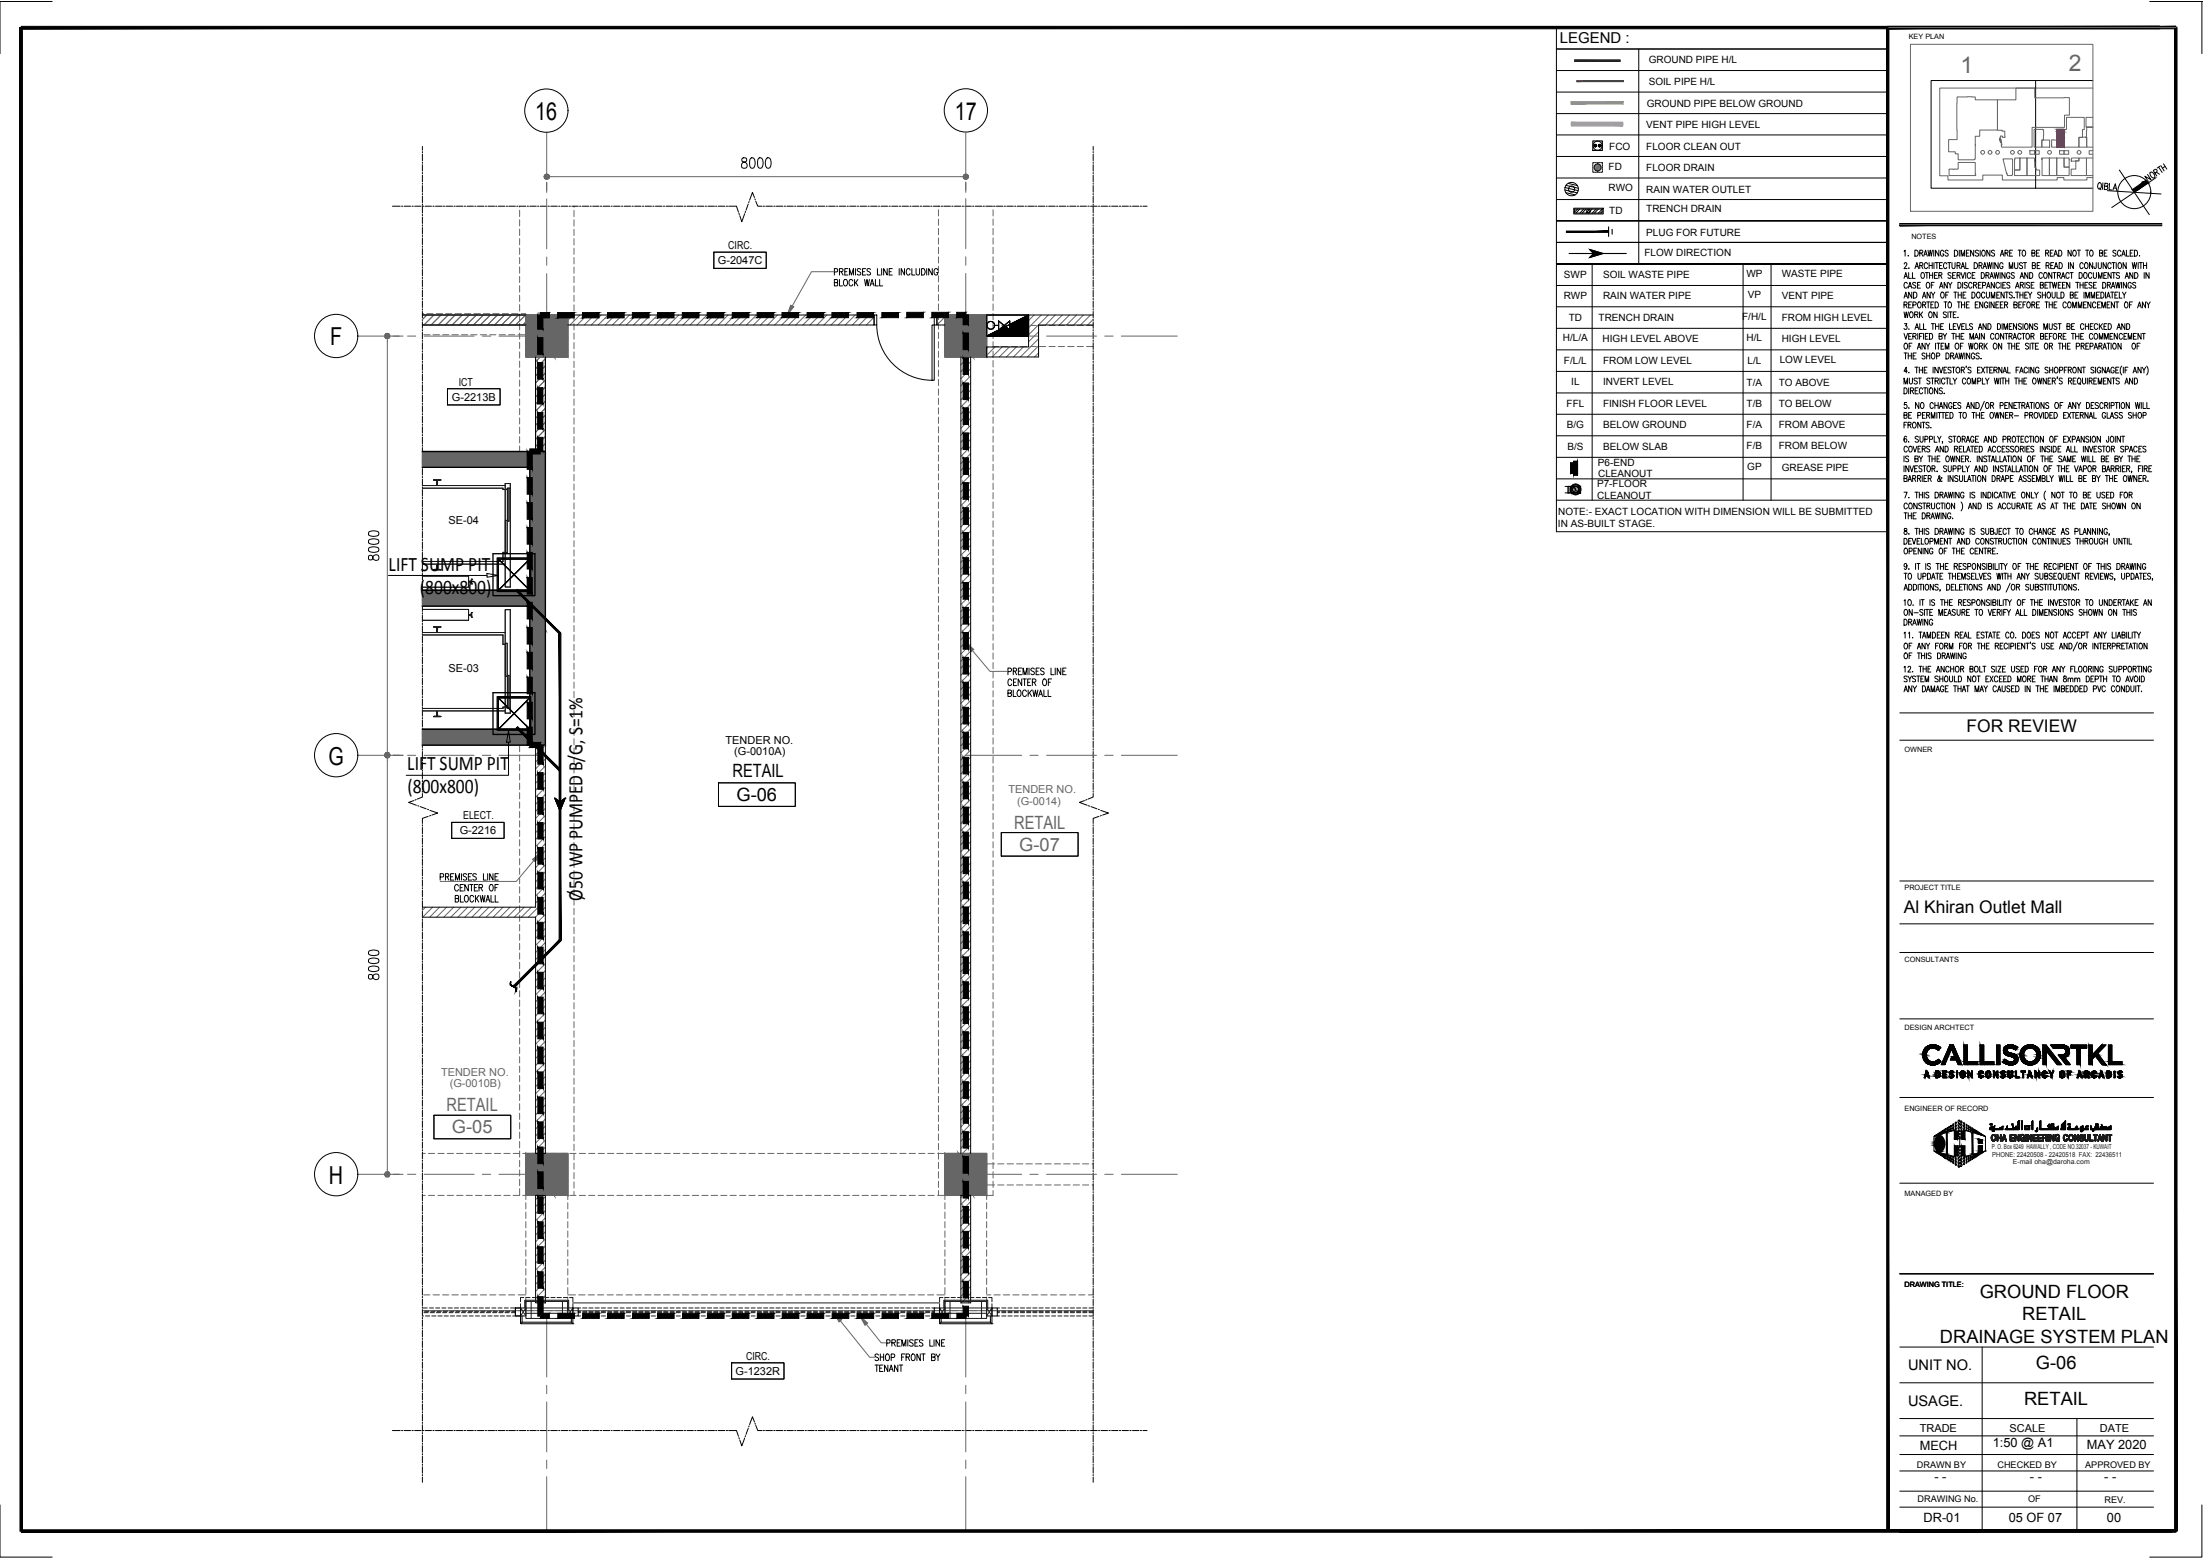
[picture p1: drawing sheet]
<svg xmlns="http://www.w3.org/2000/svg" width="420mm" height="297mm" viewBox="0 0 420 297" stroke-linecap="round" stroke-linejoin="round" font-family="sans-serif">
<defs><g id="words">
<g font-size="4.7">
<text x="102.1" y="22.9">16</text>
<text x="182.1" y="22.8">17</text>
<text x="62.9" y="65.9">F</text>
<text x="62.7" y="145.8">G</text>
<text x="62.7" y="225.7">H</text>
</g>
<g font-size="4.4" fill="#666">
<text x="373.9" y="13.8">1</text>
<text x="394.6" y="13.5">2</text>
</g>
<g font-size="3.9">
<text x="74.1" y="108.8">LIFT SUMP PIT</text>
<text x="80.1" y="113.2">(800x800)</text>
<text x="77.7" y="146.8">LIFT SUMP PIT</text>
<text x="77.7" y="151.2">(800x800)</text>
<text x="111.1" y="171.7" transform="rotate(-90 111.1 171.7)">Ø50 WP PUMPED B/G, S=1%</text>
</g>
<g font-size="3.5">
<text x="139.7" y="148.2">RETAIL</text>
<text x="140.5" y="152.7">G-06</text>
<text x="377.6" y="247.5">GROUND FLOOR</text>
<text x="385.7" y="251.7">RETAIL</text>
<text x="370" y="256">DRAINAGE SYSTEM PLAN</text>
<text x="388.3" y="261.1">G-06</text>
<text x="386" y="267.9">RETAIL</text>
</g>
<g font-size="3.5" fill="#666">
<text x="193.4" y="158">RETAIL</text>
<text x="194.4" y="162.2">G-07</text>
<text x="85.2" y="211.9">RETAIL</text>
<text x="86.2" y="216.1">G-05</text>
</g>
<g font-size="3.3">
<text x="375.1" y="139.6">FOR REVIEW</text>
<text x="363.1" y="174.1">Al Khiran Outlet Mall</text>
</g>
<text font-size="2.9" x="297.5" y="8.1">LEGEND :</text>
<g font-size="2.8">
<text x="363.9" y="261.3">UNIT NO.</text>
<text x="363.9" y="268.1">USAGE.</text>
</g>
<g font-size="2.4">
<text x="380.1" y="276">1:50 @ A1</text>
<text x="366.1" y="276.4">MECH</text>
<text x="398" y="276.2">MAY 2020</text>
<text x="368.9" y="282.4">- -</text>
<text x="387.1" y="282.3">- -</text>
<text x="401.3" y="282.3">- -</text>
<text x="366.9" y="290.2">DR-01</text>
<text x="383.1" y="290.2">05 OF 07</text>
<text x="401.8" y="290.2">00</text>
</g>
<g font-size="2.1">
<text x="138.9" y="47.5">CIRC.</text>
<text x="136.9" y="50.4">G-2047C</text>
<text x="86.2" y="76.4">G-2213B</text>
<text x="87.5" y="73.6">ICT</text>
<text x="85.5" y="99.8">SE-04</text>
<text x="85.5" y="128.2">SE-03</text>
<text x="138.4" y="141.8">TENDER NO.</text>
<text x="140" y="144">(G-0010A)</text>
<text x="87.7" y="159.1">G-2216</text>
<text x="88.3" y="156.2">ELECT.</text>
<text x="140.3" y="262.1">G-1232R</text>
<text x="142.3" y="259.3">CIRC.</text>
<text x="366.1" y="273">TRADE</text>
<text x="383.2" y="273">SCALE</text>
<text x="400.5" y="273">DATE</text>
</g>
<g font-size="2.1" fill="#666">
<text x="192.3" y="151.2">TENDER NO.</text>
<text x="194" y="153.4">(G-0014)</text>
<text x="84.1" y="205.1">TENDER NO.</text>
<text x="85.8" y="207.3">(G-0010B)</text>
</g>
<g font-size="1.9">
<text x="314.5" y="16.2">SOIL PIPE H/L</text>
<text x="314.5" y="12.1">GROUND PIPE H/L</text>
<text x="314.1" y="20.4">GROUND PIPE BELOW GROUND</text>
<text x="306.9" y="28.6">FCO</text>
<text x="314" y="24.5">VENT PIPE HIGH LEVEL</text>
<text x="314" y="28.6">FLOOR CLEAN OUT</text>
<text x="306.8" y="32.4">FD</text>
<text x="314" y="32.7">FLOOR DRAIN</text>
<text x="306.8" y="36.4">RWO</text>
<text x="306.9" y="40.9">TD</text>
<text x="314" y="40.4">TRENCH DRAIN</text>
<text x="314" y="36.8">RAIN WATER OUTLET</text>
<text x="314" y="45">PLUG FOR FUTURE</text>
<text x="298.3" y="52.9">SWP</text>
<text x="305.7" y="52.9">SOIL WASTE PIPE</text>
<text x="313.6" y="48.9">FLOW DIRECTION</text>
<text x="333.1" y="52.8">WP</text>
<text x="339.8" y="52.9">WASTE PIPE</text>
<text x="298.2" y="57.1">RWP</text>
<text x="305.7" y="57.1">RAIN WATER PIPE</text>
<text x="333.3" y="56.9">VP</text>
<text x="339.8" y="57">VENT PIPE</text>
<text x="298.1" y="65.1">H/L/A</text>
<text x="299.2" y="61.2">TD</text>
<text x="304.9" y="61.2">TRENCH DRAIN</text>
<text x="305.6" y="65.2">HIGH LEVEL ABOVE</text>
<text x="332.3" y="61">F/H/L</text>
<text x="333.1" y="65.1">H/L</text>
<text x="339.8" y="65.2">HIGH LEVEL</text>
<text x="339.8" y="61.1">FROM HIGH LEVEL</text>
<text x="298.3" y="69.3">F/L/L</text>
<text x="305.7" y="69.3">FROM LOW LEVEL</text>
<text x="333.3" y="69.3">L/L</text>
<text x="339.4" y="69.3">LOW LEVEL</text>
<text x="298.8" y="77.5">FFL</text>
<text x="299.7" y="73.4">IL</text>
<text x="305.7" y="77.5">FINISH FLOOR LEVEL</text>
<text x="305.7" y="73.4">INVERT LEVEL</text>
<text x="333.1" y="77.6">T/B</text>
<text x="333.1" y="73.6">T/A</text>
<text x="339.3" y="77.6">TO BELOW</text>
<text x="339.3" y="73.6">TO ABOVE</text>
<text x="298.8" y="81.6">B/G</text>
<text x="305.8" y="81.6">BELOW GROUND</text>
<text x="333.1" y="81.7">F/A</text>
<text x="339.3" y="81.7">FROM ABOVE</text>
<text x="299" y="85.7">B/S</text>
<text x="304.8" y="88.8">P6-END</text>
<text x="305.8" y="85.7">BELOW SLAB</text>
<text x="333.1" y="85.6">F/B</text>
<text x="333.2" y="89.6">GP</text>
<text x="339.3" y="85.6">FROM BELOW</text>
<text x="339.8" y="89.8">GREASE PIPE</text>
<text x="304.6" y="92.9">P7-FLOOR</text>
<text x="304.6" y="95.2">CLEANOUT</text>
<text x="304.8" y="91">CLEANOUT</text>
<text x="297.1" y="100.4">IN AS-BUILT STAGE.</text>
<text x="297.2" y="98.2">NOTE:- EXACT LOCATION WITH DIMENSION WILL BE SUBMITTED</text>
</g>
<g font-size="1.7">
<text x="365.6" y="279.8">DRAWN BY</text>
<text x="381" y="279.8">CHECKED BY</text>
<text x="397.7" y="279.8">APPROVED BY</text>
<text x="365.7" y="286.5">DRAWING No.</text>
<text x="386.8" y="286.5">OF</text>
<text x="401.4" y="286.6">REV.</text>
</g>
<g font-size="1.4">
<text x="364" y="7.4">KEY PLAN</text>
<text x="364.5" y="45.6">NOTES</text>
<text x="363.2" y="143.5">OWNER</text>
<text x="363.2" y="169.7">PROJECT TITLE</text>
<text x="363.2" y="183.3">CONSULTANTS</text>
<text x="363.2" y="196.4">DESIGN ARCHTECT</text>
<text x="363.2" y="211.7">ENGINEER OF RECORD</text>
<text x="363.2" y="228.1">MANAGED BY</text>
<text x="363.2" y="245.3">DRAWING TITLE:</text>
</g>
<g font-size="1.3" fill="#1a1a1a">
<text x="379.9" y="219.1">P. O. Box 6249 HAWALLY , CODE NO.32037 - KUWAIT</text>
<text x="379.9" y="220.6">PHONE: 22420508 - 22420518 FAX: 22436511</text>
<text x="383.9" y="221.9">E-mail oha@daroha.com</text>
</g>
</g></defs>
<!-- layer: General Layout mezz$0$S-280-M_STRUCT_FRAME -->
<g fill="none" stroke="#666" stroke-width=".19">
<path d="M99.1 39.3v.2M109.5 39.3v.2M179 39.3v.1M179 40v1.2M189.4 39.3v.1M189.4 40v1.2M80.6 59.8h.2M81.4 59.8h1.2M83.2 59.8h1.2M85 59.8h1.2M86.8 59.8h1.2M88.6 59.8h1.2"/>
<path d="M90.4 59.8h1.2M92.2 59.8h1.2M94 59.8h1.2M95.8 59.8h1.2M97.6 59.8h1.2M99.1 40.1v1.2M99.1 41.9v1.2M99.1 43.7v1.2M99.1 45.5v1.2M99.1 47.3v1.2M99.1 49.1v1.2M99.1 50.9v1.2"/>
<path d="M99.1 52.7v1.2M99.1 54.5v1.2M99.1 56.3v1.2M99.1 58.1v1.2M99.1 59.9v1.2M99.4 59.8h.9M109.5 40.1v1.2M109.5 41.9v1.2M109.5 43.7v1.2M109.5 45.5v1.2M109.5 47.3v1.2M109.5 49.1v1.2"/>
<path d="M109.5 50.9v1.2M109.5 52.7v1.2M109.5 54.5v1.2M109.5 56.3v1.2M109.5 58.1v1.2M109.5 59.9v1.2M179 41.8v1.2M179 43.5v1.3M179 45.4v1.2M179 47.1v1.3M179 49v1.2M179 50.7v1.3"/>
<path d="M179 52.6v1.1M179 54.3v1.3M179 56.2v1.1M179 57.9v1.3M179 59.8v1.1M189.4 41.8v1.2M189.4 43.5v1.3M189.4 45.4v1.2M189.4 47.1v1.3M189.4 49v1.2M189.4 50.7v1.3M189.4 52.6v1.1"/>
<path d="M189.4 54.3v1.3M189.4 56.2v1.1M189.4 57.9v1.3M189.4 59.8v1.1M80.8 63.8h1.2M82.6 63.8h1.2M84.4 63.8h1.2M86.2 63.8h1.2M88 63.8h1.2M89.8 63.8h1.2M91.6 63.8h1.2M93.4 63.8h1.2"/>
<path d="M95.2 63.8h1.2M97 63.8h1.2M98.8 63.8h1.5M99.1 61.7v1.2M99.1 63.5v1.2M99.1 65.3v1.1M99.1 67.1v1.2M99.1 68.9v1.1M99.1 70.7v1.2M99.1 72.5v1.1M99.1 74.3v1.2M99.1 76.1v1.1"/>
<path d="M99.1 77.9v1.2M99.1 79.7v1.1M109.5 61.7v1.2M109.5 63.5v1.2M109.5 65.3v1.2M109.5 67.1v1.2M109.5 68.9v1.2M109.5 70.7v1.2M109.5 72.5v1.2M109.5 74.3v1.2M109.5 76.1v1.2M109.5 77.9v1.2"/>
<path d="M109.5 79.7v1.2M179 61.5v1.3M179 63.4v1.1M179 65.1v1.3M179 67v1.1M179 68.7v1.3M179 70.6v1.1M179 72.3v1.2M179 74.2v1.1M179 75.9v1.2M179 77.8v1.1M179 79.5v1.2"/>
<path d="M189.4 62h1.1M189.4 66.1h1.1M189.4 61.5v1.3M189.4 63.4v1.1M189.4 65.1v1.3M189.4 67v1.1M189.4 68.7v1.3M189.4 70.6v1.1M189.4 72.3v1.2M189.4 74.2v1.1M189.4 75.9v1.2M189.4 77.8v1.1"/>
<path d="M189.4 79.5v1.2M191.1 62h1.1M191.1 66.1h1.1M192.9 62h1.2M192.9 66.1h1.2M194.6 62h1.2M194.6 66.1h1.2M196.5 62h1.2M196.5 66.1h1.2M198.2 62h1.2M198.2 66.1h1.2M200.1 62h1.2"/>
<path d="M200.1 66.1h1.2M201.8 62h1.2M201.8 66.1h1.2M203.6 62h1.3M203.6 66.1h1.3M205.4 62h1.2M205.4 66.1h1.2M207.2 62h1.2M207.2 66.1h1.2M99.1 81.4v1.3M99.1 83.3v1.1M99.1 85v1.1"/>
<path d="M109.5 81.5v1.2M109.5 83.3v1.2M109.5 85.1v1.2M109.5 86.9v1.2M109.5 88.7v1.2M109.5 90.5v1.2M109.5 92.3v1.2M109.5 94.1v1.1M109.5 95.9v1.2M109.5 97.6v1.2M109.5 99.5v1.2M179 81.4v1.1"/>
<path d="M179 83.1v1.2M179 84.9v1.2M179 86.7v1.2M179 88.5v1.2M179 90.3v1.2M179 92.1v1.2M179 93.9v1.2M179 95.7v1.2M179 97.5v1.2M179 99.3v1.2M189.4 81.4v1.1M189.4 83.1v1.2"/>
<path d="M189.4 84.9v1.2M189.4 86.7v1.2M189.4 88.5v1.2M189.4 90.3v1.2M189.4 92.1v1.2M189.4 93.9v1.2M189.4 95.7v1.2M189.4 97.5v1.2M189.4 99.3v1.2M109.5 101.2v1.2M109.5 103.1v1.2M109.5 104.8v1.2"/>
<path d="M109.5 106.7v1.2M109.5 108.4v1.2M109.5 110.2v1.2M109.5 112v1.2M109.5 113.8v1.2M109.5 115.6v1.2M109.5 117.4v1.2M109.5 119.2v1.2M179 101.1v1.2M179 102.9v1.2M179 104.7v1.2M179 106.5v1.2"/>
<path d="M179 108.3v1.2M179 110.1v1.2M179 111.9v1.2M179 113.7v1.2M179 115.5v1.2M179 117.3v1.2M179 119.1v1.2M189.4 101.1v1.2M189.4 102.9v1.2M189.4 104.7v1.2M189.4 106.5v1.2M189.4 108.3v1.2"/>
<path d="M189.4 110.1v1.2M189.4 111.9v1.2M189.4 113.7v1.2M189.4 115.5v1.2M189.4 117.3v1.2M189.4 119.1v1.2M109.5 121v1.2M109.5 122.8v1.2M109.5 124.6v1.2M109.5 126.4v1.2M109.5 128.2v1.2M109.5 130v1.2"/>
<path d="M109.5 131.8v1.2M109.5 133.6v1.2M109.5 135.4v1.2M109.5 137.2v1.2M109.5 139v1.2M179 120.9v1.2M179 122.7v1.2M179 124.5v1.2M179 126.3v1.2M179 128.1v1.2M179 129.9v1.2M179 131.7v1.2"/>
<path d="M179 133.5v1.2M179 135.3v1.2M179 137.1v1.2M179 138.9v1.2M189.4 120.9v1.2M189.4 122.7v1.2M189.4 124.5v1.2M189.4 126.3v1.2M189.4 128.1v1.2M189.4 129.9v1.2M189.4 131.7v1.2M189.4 133.5v1.2"/>
<path d="M189.4 135.3v1.2M189.4 137.1v1.2M189.4 138.9v1.2M99.1 142.1v1.2M99.1 143.9v1.2M99.1 145.7v1.2M99.1 147.5v1.2M99.1 149.3v1.2M99.1 151.1v1.2M99.1 152.9v1.2M99.1 154.7v1.2M99.1 156.5v1.2"/>
<path d="M99.1 158.3v1.2M109.5 140.8v1.2M109.5 142.6v1.2M109.5 144.4v1.2M109.5 146.2v1.2M109.5 148v1.2M109.5 149.8v1.2M109.5 151.6v1.2M109.5 153.4v1.2M109.5 155.2v1.2M109.5 157v1.2M109.5 158.8v1.2"/>
<path d="M179 140.7v1.2M179 142.5v1.2M179 144.3v1.2M179 146.1v1.2M179 147.9v1.2M179 149.7v1.2M179 151.5v1.2M179 153.3v1.2M179 155.1v1.1M179 156.9v1.2M179 158.7v1.1M189.4 140.7v1.2"/>
<path d="M189.4 142.5v1.2M189.4 144.3v1.2M189.4 146.1v1.2M189.4 147.9v1.2M189.4 149.7v1.2M189.4 151.5v1.2M189.4 153.3v1.2M189.4 155.1v1.1M189.4 156.9v1.2M189.4 158.7v1.1M99.1 160.1v1.2M99.1 161.9v1.2"/>
<path d="M99.1 163.7v1.2M99.1 165.5v1.2M99.1 167.3v1.2M99.1 169.1v1.2M99.1 170.9v1.2M99.1 172.7v1.2M99.1 174.5v1.2M99.1 176.3v1.2M99.1 178.1v1.2M99.1 179.9v1.2M109.5 160.6v1.2M109.5 162.4v1.2"/>
<path d="M109.5 164.2v1.2M109.5 166v1.2M109.5 167.8v1.2M109.5 169.6v1.2M109.5 171.4v1.2M109.5 173.2v1.2M109.5 175v1.2M109.5 176.8v1.2M109.5 178.6v1.2M179 160.5v1.2M179 162.2v1.2M179 164.1v1.2"/>
<path d="M179 165.8v1.2M179 167.7v1.2M179 169.4v1.2M179 171.2v1.3M179 173v1.2M179 174.8v1.3M179 176.6v1.2M179 178.4v1.2M189.4 160.5v1.2M189.4 162.2v1.2M189.4 164.1v1.2M189.4 165.8v1.2"/>
<path d="M189.4 167.7v1.2M189.4 169.4v1.2M189.4 171.2v1.3M189.4 173v1.2M189.4 174.8v1.3M189.4 176.6v1.2M189.4 178.4v1.2M99.1 181.7v1.2M99.1 183.5v1.2M99.1 185.3v1.2M99.1 187.1v1.2M99.1 188.9v1.2"/>
<path d="M99.1 190.7v1.2M99.1 192.5v1.2M99.1 194.3v1.2M99.1 196.1v1.2M99.1 197.9v1.1M99.1 199.7v1.2M109.5 180.4v1.2M109.5 182.2v1.2M109.5 184v1.2M109.5 185.8v1.2M109.5 187.6v1.2M109.5 189.4v1.2"/>
<path d="M109.5 191.2v1.1M109.5 193v1.2M109.5 194.8v1.1M109.5 196.5v1.3M109.5 198.4v1.1M179 180.2v1.2M179 182v1.2M179 183.8v1.2M179 185.6v1.2M179 187.4v1.2M179 189.2v1.2M179 191v1.2"/>
<path d="M179 192.8v1.2M179 194.6v1.2M179 196.4v1.2M179 198.2v1.2M189.4 180.2v1.2M189.4 182v1.2M189.4 183.8v1.2M189.4 185.6v1.2M189.4 187.4v1.2M189.4 189.2v1.2M189.4 191v1.2M189.4 192.8v1.2"/>
<path d="M189.4 194.6v1.2M189.4 196.4v1.2M189.4 198.2v1.2M80.6 219.9h.5M81.7 219.9h1.2M83.5 219.9h1.2M85.3 219.9h1.2M87.1 219.9h1.2M88.9 219.9h1.2M90.7 219.9h1.2M92.5 219.9h1.2M94.3 219.9h1.2"/>
<path d="M96.1 219.9h1.2M97.9 219.9h1.2M99.1 201.5v1.1M99.1 203.3v1.2M99.1 205v1.2M99.1 206.9v1.2M99.1 208.6v1.2M99.1 210.4v1.3M99.1 212.2v1.2M99.1 214v1.3M99.1 215.8v1.2M99.1 217.6v1.2"/>
<path d="M99.1 219.4v1.2M99.7 219.9h1.2M101.5 219.9h1.2M103.3 219.9h1.2M105.1 219.9h1.2M106.9 219.9h1.2M108.7 219.9h1.2M109.5 200.1v1.3M109.5 202v1.1M109.5 203.7v1.3M109.5 205.6v1.1M109.5 207.3v1.3"/>
<path d="M109.5 209.2v1.1M109.5 210.9v1.3M109.5 212.8v1.1M109.5 214.5v1.3M109.5 216.4v1.1M109.5 218.1v1.3M109.5 219.9v1.2M110.5 219.9h1.2M112.3 219.9h1.2M114.1 219.9h1.2M115.9 219.9h1.2M117.6 219.9h1.3"/>
<path d="M119.5 219.9h1.1M121.2 219.9h1.3M123.1 219.9h1.1M124.8 219.9h1.3M126.7 219.9h1.1M128.4 219.9h1.3M130.3 219.9h1.1M132 219.9h1.3M133.9 219.9h1.1M135.6 219.9h1.3M137.5 219.9h1.1M139.2 219.9h1.2"/>
<path d="M141.1 219.9h1.1M142.8 219.9h1.2M144.7 219.9h1.1M146.4 219.9h1.2M148.3 219.9h1.1M150 219.9h1.2M151.8 219.9h1.2M153.6 219.9h1.2M155.4 219.9h1.2M157.2 219.9h1.2M159 219.9h1.2M160.8 219.9h1.2"/>
<path d="M162.6 219.9h1.2M164.4 219.9h1.2M166.2 219.9h1.2M168 219.9h1.2M169.8 219.9h1.2M171.6 219.9h1.2M173.4 219.9h1.2M175.2 219.9h1.2M177 219.9h1.2M178.8 219.9h1.4M179 200v1.2M179 201.8v1.2"/>
<path d="M179 203.6v1.2M179 205.4v1.2M179 207.2v1.2M179 209v1.2M179 210.8v1.2M179 212.6v1.2M179 214.4v1.2M179 216.2v1.2M179 218v1.2M179 219.8v1.2M189.4 200v1.2M189.4 201.8v1.2"/>
<path d="M189.4 203.6v1.2M189.4 205.4v1.2M189.4 207.2v1.2M189.4 209v1.2M189.4 210.8v1.2M189.4 212.6v1.2M189.4 214.4v1.2M189.4 216.2v1.2M189.4 218v1.2M189.4 219.8v1.2M80.6 227.9h.5M81.7 227.9h1.2"/>
<path d="M83.5 227.9h1.2M85.3 227.9h1.2M87.1 227.9h1.2M88.9 227.9h1.2M90.7 227.9h1.2M92.5 227.9h1.2M94.3 227.9h1.2M96.1 227.9h1.2M99.1 226.6v1.3h-1.2M99.1 221.2v1.2M99.1 223v1.2M99.1 224.8v1.2"/>
<path d="M99.7 227.9h1.2M100.3 227.9v.8M100.3 229.3v1.2M100.3 231.1v1.2M100.3 232.9v1.2M100.3 234.7v1.2M100.3 236.5v1.2M100.3 238.3v1.2M101.5 227.9h1.2M103.3 227.9h1.2M105.1 227.9h1.2M106.9 227.9h1.2"/>
<path d="M108.3 227.9v.8M108.3 229.3v1.2M108.3 231.1v1.2M108.3 232.9v1.2M108.3 234.7v1.2M108.3 236.5v1.2M108.3 238.3v1.2M108.7 227.9h1.2M109.5 221.7v1.2M109.5 223.5v1.2M109.5 225.3v1.2M109.5 227.1v.8"/>
<path d="M110.5 227.9h1.2M112.3 227.9h1.2M114.1 227.9h1.2M115.9 227.9h1.2M117.6 227.9h1.3M119.5 227.9h1.1M121.2 227.9h1.3M123.1 227.9h1.1M124.8 227.9h1.3M126.7 227.9h1.1M128.4 227.9h1.3M130.3 227.9h1.1"/>
<path d="M132 227.9h1.3M133.9 227.9h1.1M135.6 227.9h1.3M137.5 227.9h1.1M139.2 227.9h1.2M141.1 227.9h1.1M142.8 227.9h1.2M144.7 227.9h1.1M146.4 227.9h1.2M148.3 227.9h1.1M150 227.9h1.2M151.8 227.9h1.2"/>
<path d="M153.6 227.9h1.2M155.4 227.9h1.2M157.2 227.9h1.2M159 227.9h1.2M160.8 227.9h1.2M162.6 227.9h1.2M164.4 227.9h1.2M166.2 227.9h1.2M168 227.9h1.2M169.8 227.9h1.2M171.6 227.9h1.2M173.4 227.9h1.2"/>
<path d="M175.2 227.9h1.2M177 227.9h1.2M178.8 227.9h1.4v.8M179 221.6v1.2M179 223.4v1.2M179 225.2v1.2M179 227v.9M180.2 229.3v1.2M180.2 231.1v1.2M180.2 232.9v1.2M180.2 234.7v1.2M180.2 236.5v1.2"/>
<path d="M180.2 238.3v1.2M188.2 225.1v.8h1.5M188.2 223.3v1.2M188.2 229.3v1.2M188.2 231.1v1.2M188.2 232.9v1.2M188.2 234.7v1.2M188.2 236.5v1.2M188.2 238.3v1.2M189.4 227v.9h-1.2v.8M189.4 221.6v1.2M189.4 223.4v1.2"/>
<path d="M189.4 225.2v1.2M189.7 221.9h-1.5v.8M190.3 225.9h1.2M190.3 221.9h1.2M192.1 225.9h1.2M192.1 221.9h1.2M193.9 225.9h1.2M193.9 221.9h1.2M195.7 225.9h1.2M195.7 221.9h1.2M197.5 225.9h1.2M197.5 221.9h1.2"/>
<path d="M199.3 225.9h1.2M199.3 221.9h1.2M201.1 225.9h1.2M201.1 221.9h1.2M202.9 225.9h1.2M202.9 221.9h1.2M204.7 225.9h1.2M204.7 221.9h1.2M206.5 225.9h1.1M206.5 221.9h1.1M208.3 225.9h.2M208.3 221.9h.2"/>
<path d="M80.8 246.9h1.2M80.8 249.9h1.2M82.6 246.9h1.2M82.6 249.9h1.2M84.4 246.9h1.2M84.4 249.9h1.2M86.2 246.9h1.2M86.2 249.9h1.2M88 246.9h1.2M88 249.9h1.2M89.8 246.9h1.2M89.8 249.9h1.2"/>
<path d="M91.6 246.9h1.2M91.6 249.9h1.2M93.4 246.9h1.2M93.4 249.9h1.2M95.2 246.9h1.2M95.2 249.9h1.2M97 246.9h1.2M97 249.9h1.2M98.8 246.9h1.5M98.8 249.9h1.2M100.3 240.1v1.2M100.3 241.9v1.2"/>
<path d="M100.3 243.7v1.2M100.3 245.5v1.2M100.3 247.3v1.2M100.3 249.1v.8M100.6 249.9h1.2M102.4 249.9h1.2M104.2 249.9h1.2M106 249.9h1.2M107.8 249.9h1.2M108.3 246.9h1.5M108.3 240.1v1.2M108.3 241.9v1.2"/>
<path d="M108.3 243.7v1.2M108.3 245.5v1.2M108.3 247.3v1.2M108.3 249.1v.8M109.6 249.9h1.2M110.4 246.9h1.2M111.4 249.9h1.2M112.2 246.9h1.2M113.2 249.9h1.2M114 246.9h1.1M115 249.9h1.2M115.8 246.9h1.2"/>
<path d="M116.8 249.9h1.2M117.6 246.9h1.1M118.6 249.9h1.2M119.4 246.9h1.2M120.4 249.9h1.2M121.2 246.9h1.1M122.2 249.9h1.2M123 246.9h1.2M124 249.9h1.1M124.8 246.9h1.1M125.8 249.9h1.2M126.5 246.9h1.3"/>
<path d="M127.6 249.9h1.1M128.4 246.9h1.1M129.4 249.9h1.2M130.1 246.9h1.3M131.1 249.9h1.2M132 246.9h1.1M132.9 249.9h1.3M133.7 246.9h1.3M134.7 249.9h1.2M135.6 246.9h1.1M136.5 249.9h1.3M137.3 246.9h1.3"/>
<path d="M138.3 249.9h1.2M139.1 246.9h1.2M140.1 249.9h1.3M140.9 246.9h1.3M141.9 249.9h1.2M142.7 246.9h1.2M143.7 249.9h1.2M144.5 246.9h1.3M145.5 249.9h1.2M146.3 246.9h1.2M147.3 249.9h1.2M148.1 246.9h1.2"/>
<path d="M149.1 249.9h1.2M149.9 246.9h1.2M150.9 249.9h1.2M151.7 246.9h1.2M152.7 249.9h1.2M153.5 246.9h1.2M154.5 249.9h1.2M155.3 246.9h1.2M156.3 249.9h1.2M157.1 246.9h1.2M158.1 249.9h1.2M158.9 246.9h1.2"/>
<path d="M159.9 249.9h1.2M160.7 246.9h1.2M161.7 249.9h1.2M162.5 246.9h1.2M163.5 249.9h1.2M164.3 246.9h1.2M165.3 249.9h1.2M166.1 246.9h1.2M167.1 249.9h1.2M167.9 246.9h1.2M168.9 249.9h1.2M169.7 246.9h1.2"/>
<path d="M170.7 249.9h1.2M171.5 246.9h1.2M172.5 249.9h1.2M173.3 246.9h1.2M174.3 249.9h1.2M175.1 246.9h1.2M176.1 249.9h1.2M176.9 246.9h1.2M177.9 249.9h1.2M178.7 246.9h1.5M179.7 249.9h1.2M180.2 240.1v1.2"/>
<path d="M180.2 241.9v1.2M180.2 243.7v1.2M180.2 245.5v1.2M180.2 247.3v1.2M180.2 249.1v.8M181.5 249.9h1.2M183.3 249.9h1.2M185.1 249.9h1.2M186.9 249.9h1.2M188.2 246.9h.8M188.2 240.1v1.2M188.2 241.9v1.2"/>
<path d="M188.2 243.7v1.2M188.2 245.5v1.2M188.2 247.3v1.2M188.2 249.1v.8M188.7 249.9h1.2M189.6 246.9h1.2M190.5 249.9h1.2M191.3 246.9h1.3M192.3 249.9h1.2M193.2 246.9h1.2M194.1 249.9h1.2M194.9 246.9h1.3"/>
<path d="M195.9 249.9h1.2M196.8 246.9h1.2M197.7 249.9h1.2M198.5 246.9h1.2M199.5 249.9h1.2M200.4 246.9h1.1M201.3 249.9h1.2M202.1 246.9h1.2M203.1 249.9h1.2M204 246.9h1.1M204.9 249.9h1.2M205.7 246.9h1.2"/>
<path d="M206.7 249.9h1.2M207.6 246.9h.9M208.4 249.9h.1"/>
</g>
<!-- layer: General Layout mezz$0$S-280-M_COLUMN -->
<path d="M100.3 60.1h8v8h-8zM180.2 60.1h8v8h-8zM100.3 219.9h8v8h-8zM180.2 219.9h8v8h-8z" fill="none" stroke="#666" stroke-width=".19"/>
<!-- layer: General Layout mezz$0$A-200-M_WALL_EXT -->
<path d="M80.6 89.1h20.4v23.5h-20.4M80.6 86.1h23.4v56h-23.4M80.6 115.6h20.4v23.5h-20.4" fill="none" stroke="#666" stroke-width=".19"/>
<!-- layer: General Layout mezz$0$A-230-M_FLOOR -->
<path d="M80.6 249.9h127.9" fill="none" stroke="#666" stroke-width=".19"/>
<!-- layer: AE-GRID-B1-X$0$A-GRID -->
<g fill="none" stroke="#666" stroke-width=".19">
<path d="M104.3 25.2v7.9M104.3 34.7v1.6M104.3 37.9v9.5M184.2 25.2v7.9M184.2 34.7v1.6M184.2 37.9v9.5M104.3 49v1.6M104.3 52.2v7.9M184.2 49v1.6M184.2 52.1v8M68.2 64.1h8M77.7 64.1h1.6"/>
<path d="M80.9 64.1h9.5M92 64.1h1.6M95.2 64.1h7.9M184.2 64.1h10.7M196.4 64.1h1.6M199.6 64.1h9.5M210.7 64.1h1.6M213.9 64.1h10.6M68.2 144h8M77.7 144h1.6M80.9 144h9.5M92 144h1.6"/>
<path d="M95.2 144h7.9M184.2 144h10.7M196.4 144h1.6M199.6 144h9.5M210.7 144h1.6M213.9 144h10.6M68.2 223.9h8M77.7 223.9h1.6M80.9 223.9h9.5M92 223.9h1.6M95.2 223.9h7.9M184.2 223.9h10.7"/>
<path d="M196.4 223.9h1.6M199.6 223.9h9.5M210.7 223.9h1.6M213.9 223.9h10.6M104.3 250.9v11.6M184.2 250.9v11.6M104.3 264.1v1.6M104.3 267.3v9.5M104.3 278.4v1.6M184.2 264.1v1.6M184.2 267.3v9.5M184.2 278.4v1.6"/>
<path d="M104.3 281.5v10.4M184.2 281.5v10.4"/>
</g>
<!-- layer: AE-GRID-B1-X$0$A-GRID-IDEN -->
<g fill="none" stroke="#000" stroke-width=".19">
<circle cx="104.2" cy="21.1" r="4.1"/>
<circle cx="184.2" cy="21" r="4.1"/>
<circle cx="64.1" cy="64.1" r="4.1"/>
<circle cx="64.1" cy="144" r="4.1"/>
<circle cx="64.1" cy="223.9" r="4.1"/>
</g>
<!-- layer: ae-00-anno-gf-rmt-200-x$0$G-Wipe -->
<path d="M136.1 48.1h10M85.3 74.1h10.1M86.1 156.8h10M137 149.3h14.7M191 158.7h14.6M82.8 212.6h14.6M139.5 259.8h10" fill="none" stroke="#fff" stroke-width=".19"/>
<g fill="#fff" stroke="#fff" stroke-width=".19">
<path d="M86.1 156.8v3h10zM86.1 156.8h10v3z"/>
<path d="M191 158.7v4.5h14.6zM191 158.7h14.6v4.5z"/>
<path d="M137 149.3v4.4h14.7zM137 149.3h14.7v4.4z"/>
<path d="M136.1 48.1v3.1h10zM136.1 48.1h10v3.1z"/>
<path d="M82.8 212.6v4.5h14.6zM82.8 212.6h14.6v4.5z"/>
<path d="M139.5 259.8v3.1h10zM139.5 259.8h10v3.1z"/>
<path d="M85.3 74.1v3.1h10.1zM85.3 74.1h10.1v3.1z"/>
</g>
<path d="M136.1 48.1h10v3.1h-10zM85.3 74.1h10.1v3.1h-10.1zM86.1 156.8h10v3h-10zM137 149.3h14.7v4.4h-14.7zM191 158.7h14.6v4.5h-14.6zM82.8 212.6h14.6v4.5h-14.6zM139.5 259.8h10v3.1h-10z" fill="none" stroke="#000" stroke-width=".19"/>
<!-- layer: ae-00-anno-gf-rmt-200-x$0$A-FLOR-IDEN -->
<path d="M136.1 48.1h10v3.1h-10zM85.3 74.1h10.1v3.1h-10.1zM86.1 156.8h10v3h-10zM137 149.3h14.7v4.4h-14.7zM191 158.7h14.6v4.5h-14.6zM82.8 212.6h14.6v4.5h-14.6zM139.5 259.8h10v3.1h-10z" fill="none" stroke="#000" stroke-width=".19"/>
<!-- layer: ac-intl ele lower mall north$0$A-Floor Finish -->
<path d="M109.3 248.4h69.9" fill="none" stroke="#666" stroke-width=".19"/>
<!-- layer: AV-00-GF PLAN-B2-X$0$A-TEXT -->
<g fill="none" stroke="#000" stroke-width=".19">
<path d="M159.1 51.8h.6v-.5l-.6-.1v1.2M159.1 53.9l.6-.1v-.5h-.6v1.2l.6-.1 .1-.3-.2-.2M160.1 51.8l.6-.1v-.4l-.6-.1v1.2M160.1 53.3v1.2h.6M160.4 51.8l.4 .6M161.1 53.3h.1a.68 .68 0 0 1 .5 .5 .68 .68 0 0 1-.2 .7h-.2a.66 .66 0 0 1-.5-.5 .66 .66 0 0 1 .3-.7zM161.1 51.8h.4M161.7 51.2h-.6v1.2h.6M162 52.4v-1.2l.4 1.2 .4-1.2v1.2M162.6 53.6a.37 .37 0 0 0-.4-.3 .37 .37 0 0 0-.3 .4v.3a.37 .37 0 0 0 .3 .5 .37 .37 0 0 0 .4-.3M163 53.3v1.2M163.2 51.2v1.2"/>
<path d="M163.2 53.8l.4 .7M163.6 53.3l-.6 .8M164.2 51.4l-.3-.2-.4 .2v.2l.5 .3a.33 .33 0 0 1 0 .5 .33 .33 0 0 1-.5-.1M164.5 51.8h.4M164.9 53.3l.2 1.2 .3-1.2 .2 1.2 .2-1.2M165.1 51.2h-.6v1.2h.6M165.9 54.5l.4-1.2 .4 1.2M166 51.4l-.2-.2-.4 .1v.3l.5 .3 .1 .4-.2 .1-.4-.1M166.1 54.1h.5M167 53.3v1.2h.5M167.3 51.2v1.2h.6M167.8 53.3v1.2h.6"/>
<path d="M168.1 51.2v1.2M169.2 51.2v1.2l-.7-1.2v1.2M169.6 51.8h.4M170.2 51.2h-.6v1.2h.6M171.5 51.2v1.2M172.5 51.2v1.2l-.6-1.2v1.2M173.6 51.5a.37 .37 0 0 0-.5-.3 .37 .37 0 0 0-.3 .5v.3a.37 .37 0 0 0 .3 .4 .37 .37 0 0 0 .5-.3M173.9 51.2v1.2h.6M174.7 51.2v.9l.3 .3 .3-.1 .1-1.1M175.8 51.2a.62 .62 0 0 1 .7 .6 .62 .62 0 0 1-.7 .6zM176.7 51.2v1.2M177.8 51.2v1.2l-.7-1.2v1.2"/>
<path d="M178.9 51.5a.37 .37 0 0 0-.5-.3 .37 .37 0 0 0-.3 .5v.3a.37 .37 0 0 0 .4 .4 .37 .37 0 0 0 .4-.4h-.3M192.2 128l.7-.1v-.4l-.7-.1v1.2M192.2 132.2l.7-.2v-.4h-.7v1.2l.7-.1v-.3l-.2-.2M193 129.8a.37 .37 0 0 0-.5-.4 .37 .37 0 0 0-.3 .5v.3a.37 .37 0 0 0 .3 .5 .37 .37 0 0 0 .5-.3M193.3 128l.5-.1v-.4l-.5-.1v1.2M193.3 131.6v1.2h.5M193.3 130.1h.4M193.5 128l.4 .6M193.9 129.4h-.6v1.3h.6M194.2 131.6h.1a.68 .68 0 0 1 .5 .5 .68 .68 0 0 1-.2 .6 .58 .58 0 0 1-.7-.3 .58 .58 0 0 1 .2-.7zM194.2 128h.4M194.9 127.4h-.7v1.2h.7"/>
<path d="M194.9 129.4v1.3l-.7-1.3v1.3M195.1 129.4h.6M195.1 128.6v-1.2l.4 1.2 .4-1.2v1.2M195.4 129.4v1.3M195.7 131.9a.37 .37 0 0 0-.4-.3 .37 .37 0 0 0-.3 .4v.3a.37 .37 0 0 0 .3 .5 .37 .37 0 0 0 .4-.3M196 130.1h.4M196.1 131.6v1.2M196.3 127.4v1.2M196.3 132.1l.5 .7M196.6 129.4h-.6v1.3h.6M196.8 131.6l-.7 .8M196.9 130.1l.6-.1v-.4l-.6-.2v1.3"/>
<path d="M197 131.6l.2 1.2 .3-1.2 .2 1.2 .3-1.2M197.2 130.1l.4 .6M197.3 127.6a.33 .33 0 0 0-.5-.2 .33 .33 0 0 0-.2 .4l.6 .3a.36 .36 0 0 1-.1 .5 .36 .36 0 0 1-.5-.1M197.6 128h.4M198.1 132.8l.4-1.2 .3 1.2M198.2 127.4h-.6v1.2h.6M198.2 132.4h.5M198.9 129.7l.2-.3a.71 .71 0 0 1 .5 .6 .71 .71 0 0 1-.3 .7 .66 .66 0 0 1-.4-1zM199.1 131.6v1.2h.5M199.1 127.6a.33 .33 0 0 0-.4-.2 .33 .33 0 0 0-.2 .4l.6 .3a.36 .36 0 0 1-.1 .5 .36 .36 0 0 1-.5-.1M199.9 131.6v1.2h.5M199.9 130.1h.4"/>
<path d="M200.4 127.4v1.2h.6M200.6 129.4h-.7v1.3M201.3 127.4v1.2M202.3 127.4v1.2l-.7-1.2v1.2M202.7 128h.4M203.3 127.4h-.6v1.2h.6M83.9 167.2h.6v-.6h-.6v1.2M85 167.2l.5-.1v-.5h-.5v1.2M85.3 167.2l.3 .6M85.9 167.2h.4M86.6 166.6h-.7v1.2h.7M86.8 171.3h.6v-.5l-.6-.1v1.3l.6-.1 .1-.3-.3-.3"/>
<path d="M86.9 167.8v-1.2l.3 1.2 .4-1.2v1.2M87.4 168.9a.37 .37 0 0 0-.4-.3 .37 .37 0 0 0-.3 .5v.3a.37 .37 0 0 0 .3 .5 .37 .37 0 0 0 .4-.3M87.8 169.2h.3M87.8 170.7v1.3h.6M88 166.6v1.2M88.4 168.6h-.6v1.3h.6M88.8 170.8l.1-.1a.68 .68 0 0 1 .5 .5 .68 .68 0 0 1-.2 .7l-.2 .1a.69 .69 0 0 1-.5-.5 .69 .69 0 0 1 .3-.7zM89 166.7l-.2-.1-.5 .1 .1 .3 .5 .3v.5h-.3l-.3-.2M89.3 168.6v1.3l-.7-1.3v1.3M89.3 167.2h.4M89.6 168.6h.6M89.9 168.6v1.3"/>
<path d="M90 166.6h-.7v1.2h.7M90.3 171a.37 .37 0 0 0-.4-.3 .37 .37 0 0 0-.3 .5l.2 .7 .3 .1 .2-.3M90.5 169.2h.3M90.7 170.7v1.3M90.8 166.7l-.2-.1-.4 .1v.3l.5 .2a.36 .36 0 0 1 0 .6 .36 .36 0 0 1-.5-.2M90.9 171.3l.4 .7M91.1 168.6h-.6v1.3h.6M91.3 170.7l-.6 .9M91.4 169.2h.5v-.5l-.5-.1v1.3M91.6 170.7l.2 1.3 .2-1.3 .3 1.3 .2-1.3M91.7 169.2l.3 .7M92.2 166.6v1.2h.6"/>
<path d="M92.7 172l.3-1.3 .4 1.3M92.8 171.6h.5M93 166.6v1.2M93.5 168.7l.1-.1a.68 .68 0 0 1 .5 .5 .68 .68 0 0 1-.2 .7 .58 .58 0 0 1-.6-.3 .58 .58 0 0 1 .1-.7zM93.6 170.7v1.3h.6M94 166.6v1.2l-.6-1.2v1.2M94.4 167.2h.4M94.4 169.2h.4M94.4 170.7v1.3h.6M95 166.6h-.6v1.2h.6M95 168.6h-.6v1.3M167.6 258.3a.34 .34 0 0 0-.5-.2 .34 .34 0 0 0-.1 .5l.4 .3a.34 .34 0 0 1 0 .5 .34 .34 0 0 1-.5-.2"/>
<path d="M167.9 258.1v1.3M167.9 258.7h.6M168.5 258.1v1.3M169.1 256.1l.6-.1v-.5l-.6-.1v1.3M169.2 258.1a.71 .71 0 0 1 .4 .6 .71 .71 0 0 1-.3 .7 .71 .71 0 0 1-.5-.6 .71 .71 0 0 1 .4-.7zM170 258.8l.6-.1v-.4l-.6-.2v1.3M170.1 256l.6-.1v-.4l-.6-.1v1.3M170.4 256l.4 .7M171.1 256h.4M171.7 255.4h-.6v1.3h.6M172 258.7h.3M172 256.7v-1.3l.4 1.3 .4-1.3v1.3"/>
<path d="M172.6 258.1h-.6v1.3M172.8 258.7h.6v-.4l-.6-.2v1.3M173.1 258.7l.4 .7M173.1 255.4v1.3M173.9 258.2l.2-.1a.66 .66 0 0 1 .5 .7 .66 .66 0 0 1-.5 .6 .83 .83 0 0 1-.2-1.2zM174.2 255.6l-.3-.2-.4 .2 .1 .3 .5 .2a.36 .36 0 0 1-.1 .6 .36 .36 0 0 1-.5-.2M174.5 256h.4M175.1 255.4h-.6v1.3h.6M175.5 258.1v1.3l-.6-1.3v1.3M175.8 258.1h.6M176 255.6l-.2-.2-.4 .1v.4l.5 .2 .1 .4-.2 .2-.5-.2M176.1 258.1v1.3"/>
<path d="M177.3 255.4v1.3h.6M177.7 258.7h.6v-.4l-.6-.2v1.3h.6l.1-.4-.3-.3M178.1 255.4v1.3M178.5 258.1l.4 .6v.7M179.2 255.4v1.3l-.7-1.3v1.3M179.3 258.1l-.4 .6M179.6 256h.4M180.2 255.4h-.6v1.3h.6M166.9 260.3h.7M167.2 260.3v1.2M167.8 260.8h.3M168.4 260.3h-.6v1.2h.6"/>
<path d="M169.3 260.3v1.2l-.6-1.2v1.2M169.6 261.5l.4-1.2 .3 1.2M169.7 261.1h.5M171.2 260.3v1.2l-.6-1.2v1.2M171.5 260.3h.7M171.8 260.3v1.2"/>
</g>
<g fill="#666" stroke="#666" stroke-width=".19">
<path d="M159 250.3l1.5 1.3-.5 .4z"/>
<path d="M164 250.9l1.5 1.4-.5 .4z"/>
<path d="M184.2 122.5l1.5 1.3-.5 .4z"/>
<path d="M150.8 58.2l.6 .3-1.3 1.6z"/>
<path d="M101.6 163.9l1.5-1.4-1 1.8z"/>
</g>
<path d="M159.1 51.8h-4.3l-3.7 6.6M185.5 124l3.3 4h3.4M101.8 164.1l-3.3 3.9h-14.6M160.3 251.8l5.6 7h1M165.2 252.5l2.9 3.5h1" fill="none" stroke="#666" stroke-width=".19"/>
<!-- layer: AV-00-GF PLAN-B1-X$0$A-DIM -->
<g fill="none" stroke="#000" stroke-width=".19">
<path d="M74.8 39.3h1.5M76.6 39.3h.2M77.1 39.3h1.2M78.6 39.3h.2M79.1 39.3h1.2M80.6 39.3h.2M80.6 27.9v.7M80.6 28.9v.3M80.6 29.4v1.2M80.6 30.9v.2M80.6 31.4v1.2M80.6 32.9v.2"/>
<path d="M80.6 33.4v1.3M80.6 34.9v.2M80.6 35.4v1.2M80.6 36.9v.3M80.6 37.4v1.2M80.6 38.9v.2M80.6 39.4v1.2M81.1 39.3h1.2M82.5 39.3h.3M83.1 39.3h1.2M84.5 39.3h.3M85 39.3h1.3"/>
<path d="M86.6 39.3h.2M87 39.3h1.3M88.6 39.3h.2M89.1 39.3h1.2M90.6 39.3h.2M91.1 39.3h1.2M92.5 39.3h.3M93 39.3h1.3M94.5 39.3h.3M95 39.3h1.3M96.6 39.3h.2M97 39.3h1.3"/>
<path d="M98.6 39.3h.2M99.1 39.3h1.2M100.5 39.3h.3M101 39.3h1.3M102.5 39.3h.3M103 39.3h1.3M104.5 39.3h.3M105 39.3h1.3M106.6 39.3h.2M107 39.3h1.3M108.5 39.3h.3M109.1 39.3h1.2"/>
<path d="M110.5 39.3h.3M111 39.3h1.3M112.5 39.3h.3M113 39.3h1.3M114.5 39.3h.3M115 39.3h1.3M116.5 39.3h.3M117 39.3h1.3M118.5 39.3h.3M119 39.3h1.3M120.5 39.3h.3M121 39.3h1.3"/>
<path d="M122.5 39.3h.3M123 39.3h1.2M124.5 39.3h.3M125 39.3h1.3M126.5 39.3h.2M127 39.3h1.3M128.5 39.3h.3M129 39.3h1.3M130.5 39.3h.3M131 39.3h1.2M132.5 39.3h.3M133 39.3h1.2"/>
<path d="M134.5 39.3h.2M135 39.3h1.3M136.5 39.3h.2M137 39.3h1.3M138.5 39.3h.3M139 39.3h1.5l.3 1.2M142.7 38.9l-.4 1.2M142.9 38.4l-.1 .2M143.9 37.7l-.4-1-.5 1.5M144 37.9l.1 .2M144.1 38.4l.4 .9h.8M145.5 39.3h.3"/>
<path d="M146 39.3h1.3M147.6 39.3h.2M148 39.3h1.3M149.6 39.3h.2M150.1 39.3h1.2M151.6 39.3h.2M152.1 39.3h1.2M153.5 39.3h.3M154.1 39.3h1.2M155.5 39.3h.3M156 39.3h1.3M157.6 39.3h.2"/>
<path d="M158 39.3h1.3M159.6 39.3h.2M160.1 39.3h1.2M161.5 39.3h.3M162.1 39.3h1.2M163.5 39.3h.3M164 39.3h1.3M165.5 39.3h.3M166 39.3h1.3M167.6 39.3h.2M168 39.3h1.3M169.5 39.3h.3"/>
<path d="M170.1 39.3h1.2M171.5 39.3h.3M172 39.3h1.3M173.5 39.3h.3M174 39.3h1.3M175.5 39.3h.3M176 39.3h1.3M177.5 39.3h.3M178 39.3h1.3M179.5 39.3h.3M180 39.3h1.3M181.5 39.3h.3"/>
<path d="M182 39.3h1.3M183.5 39.3h.3M184 39.3h1.3M185.5 39.3h.3M186 39.3h1.3M187.5 39.3h.2M188 39.3h1.3M189.5 39.3h.3M190 39.3h1.3M191.5 39.3h.3M192 39.3h1.3M193.5 39.3h.3"/>
<path d="M194 39.3h1.2M195.5 39.3h.2M196 39.3h1.3M197.5 39.3h.2M198 39.3h1.3M199.5 39.3h.2M200 39.3h1.3M201.5 39.3h.3M202 39.3h1.2M203.5 39.3h.3M204 39.3h1.2M205.5 39.3h.2"/>
<path d="M206 39.3h1.2M207.5 39.3h.2M208 39.3h1.3M208.5 27.9v.7M208.5 28.9v.3M208.5 29.4v1.2M208.5 30.9v.2M208.5 31.4v1.2M208.5 32.9v.2M208.5 33.4v1.3M208.5 34.9v.2M208.5 35.4v1.2"/>
<path d="M208.5 36.9v.3M208.5 37.4v1.2M208.5 38.9v.2M208.5 39.4v1.2M209.5 39.3h.2M210 39.3h1.2M211.5 39.3h.3M212 39.3h1.2M213.5 39.3h.2M214 39.3h1.2M215.5 39.3h.2M216 39.3h1.2"/>
<path d="M217.5 39.3h.2M218 39.3h.8M80.6 40.9v.2M80.6 41.4v1.2M80.6 42.9v.2M80.6 43.4v1.2M80.6 44.9v.2M80.6 45.4v1.2M80.6 46.9v.2M80.6 47.4v1.2M80.6 48.9v.2M80.6 49.4v1.2"/>
<path d="M80.6 50.9v.2M80.6 51.4v1.2M80.6 52.9v.2M80.6 53.4v1.2M80.6 54.9v.2M80.6 55.4v1.2M80.6 56.9v.2M80.6 57.4v1.2M80.6 58.9v.2M80.6 59.4v1.2M140.9 40.7l.1 .2M142 40.8l-.5 1.5-.4-1.2"/>
<path d="M142.2 40.3l-.1 .2M208.5 40.9v.2M208.5 41.4v1.2M208.5 42.9v.2M208.5 43.4v1.2M208.5 44.9v.2M208.5 45.4v1.2M208.5 46.9v.2M208.5 47.4v1.2M208.5 48.9v.2M208.5 49.4v1.2M208.5 50.9v.2"/>
<path d="M208.5 51.4v1.2M208.5 52.9v.2M208.5 53.4v1.2M208.5 54.9v.2M208.5 55.4v1.2M208.5 56.9v.2M208.5 57.4v1.2M208.5 58.9v.2M208.5 59.4v1.2M80.6 60.9v.2M80.6 61.4v1.2M80.6 62.9v.2"/>
<path d="M80.6 63.4v1.2M80.6 64.9v.2M80.6 65.3v1.3M80.6 66.9v.2M80.6 67.4v1.2M80.6 68.9v.2M80.6 69.4v1.2M80.6 70.9v.2M80.6 71.4v1.2M80.6 72.8v.3M80.6 73.3v1.3M80.6 74.9v.2"/>
<path d="M80.6 75.3v1.3M80.6 76.9v.2M80.6 77.4v1.2M80.6 78.9v.2M80.6 79.4v1.2M208.5 60.9v.2M208.5 61.4v1.2M208.5 62.9v.2M208.5 63.4v1.2M208.5 64.9v.2M208.5 65.3v1.3M208.5 66.9v.2"/>
<path d="M208.5 67.4v1.2M208.5 68.9v.2M208.5 69.4v1.2M208.5 70.9v.2M208.5 71.4v1.2M208.5 72.8v.3M208.5 73.3v1.3M208.5 74.9v.2M208.5 75.3v1.3M208.5 76.9v.2M208.5 77.4v1.2M208.5 78.9v.2"/>
<path d="M208.5 79.4v1.2M80.6 80.8v.3M80.6 81.4v1.2M80.6 82.8v.3M80.6 83.3v1.3M80.6 84.8v.3M80.6 85.3v1.3M80.6 86.9v.2M80.6 87.3v1.3M80.6 88.8v.3M80.6 89.4v1.2M80.6 90.8v.3"/>
<path d="M80.6 91.3v1.3M80.6 92.8v.3M80.6 93.3v1.3M80.6 94.8v.3M80.6 95.3v1.3M80.6 96.8v.3M80.6 97.3v1.3M80.6 98.8v.3M80.6 99.3v1.3M208.5 80.8v.3M208.5 81.4v1.2M208.5 82.8v.3"/>
<path d="M208.5 83.3v1.3M208.5 84.8v.3M208.5 85.3v1.3M208.5 86.9v.2M208.5 87.3v1.3M208.5 88.8v.3M208.5 89.4v1.2M208.5 90.8v.3M208.5 91.3v1.3M208.5 92.8v.3M208.5 93.3v1.3M208.5 94.8v.3"/>
<path d="M208.5 95.3v1.3M208.5 96.8v.3M208.5 97.3v1.3M208.5 98.8v.3M208.5 99.3v1.3M80.6 100.8v.3M80.6 101.3v1.3M80.6 102.8v.3M80.6 103.3v1.3M80.6 104.8v.3M80.6 105.3v1.3M80.6 106.8v.3"/>
<path d="M80.6 107.3v1.3M80.6 108.8v.3M80.6 109.3v1.3M80.6 110.8v.3M80.6 111.3v1.3M80.6 112.8v.3M80.6 113.3v1.3M80.6 114.8v.2M80.6 115.3v1.3M80.6 116.8v.3M80.6 117.3v1.3M80.6 118.8v.3"/>
<path d="M80.6 119.3v1.3M208.5 100.8v.3M208.5 101.3v1.3M208.5 102.8v.3M208.5 103.3v1.3M208.5 104.8v.3M208.5 105.3v1.3M208.5 106.8v.3M208.5 107.3v1.3M208.5 108.8v.3M208.5 109.3v1.3M208.5 110.8v.3"/>
<path d="M208.5 111.3v1.3M208.5 112.8v.3M208.5 113.3v1.3M208.5 114.8v.2M208.5 115.3v1.3M208.5 116.8v.3M208.5 117.3v1.3M208.5 118.8v.3M208.5 119.3v1.3M80.6 120.8v.3M80.6 121.3v1.2M80.6 122.8v.2"/>
<path d="M80.6 123.3v1.3M80.6 124.8v.2M80.6 125.3v1.3M80.6 126.8v.3M80.6 127.3v1.3M80.6 128.8v.3M80.6 129.3v1.2M80.6 130.8v.2M80.6 131.3v1.2M80.6 132.8v.2M80.6 133.3v1.3M80.6 134.8v.2"/>
<path d="M80.6 135.3v1.3M80.6 136.8v.3M80.6 137.3v1.2M80.6 138.8v.3M80.6 139.3v1.2M208.5 120.8v.3M208.5 121.3v1.2M208.5 122.8v.2M208.5 123.3v1.3M208.5 124.8v.2M208.5 125.3v1.3M208.5 126.8v.3"/>
<path d="M208.5 127.3v1.3M208.5 128.8v.3M208.5 129.3v1.2M208.5 130.8v.2M208.5 131.3v1.2M208.5 132.8v.2M208.5 133.3v1.3M208.5 134.8v.2M208.5 135.3v1.3M208.5 136.8v.3M208.5 137.3v1.2M208.5 138.8v.3"/>
<path d="M208.5 139.3v1.2M78.9 152.6l-1 .4 1.5 .5M79.4 152.4l-.3 .2M79.7 153.6l.2 .1M80.1 153.8l1.2 .4M80.6 151.3v.7l-1 .3M80.6 140.8v.2M80.6 141.3v1.2M80.6 142.8v.2M80.6 143.3v1.3M80.6 144.8v.2M80.6 145.3v1.2"/>
<path d="M80.6 146.8v.3M80.6 147.3v1.2M80.6 148.8v.2M80.6 149.3v1.2M80.6 150.8v.2M80.6 157.3v.2M80.6 157.8v1.2M80.6 159.2v.3M80.6 159.8v1.2M81.5 154.3l.2 .1M81.7 155.6l-1.1 .4v1M82 154.5l1.5 .5-1.1 .4"/>
<path d="M82.2 155.5l-.3 .1M206.8 152.6l-.9 .4 1.4 .5M207.3 152.4l-.2 .2M207.6 153.6l.2 .1M208.1 153.8l1.1 .4M208.5 151.3v.7l-1 .3M208.5 140.8v.2M208.5 141.3v1.2M208.5 142.8v.2M208.5 143.3v1.3M208.5 144.8v.2M208.5 145.3v1.2"/>
<path d="M208.5 146.8v.3M208.5 147.3v1.2M208.5 148.8v.2M208.5 149.3v1.2M208.5 150.8v.2M208.5 157.3v.2M208.5 157.8v1.2M208.5 159.2v.3M208.5 159.8v1.2M209.5 154.3l.2 .1M209.6 155.6l-1.1 .4v1M209.9 154.5l1.5 .5-1.1 .4"/>
<path d="M210.1 155.5l-.3 .1M80.6 161.2v.3M80.6 161.7v1.3M80.6 163.2v.3M80.6 163.7v1.3M80.6 165.3v.2M80.6 165.7v1.3M80.6 167.2v.3M80.6 167.8v1.2M80.6 169.2v.3M80.6 169.7v1.3M80.6 171.2v.3"/>
<path d="M80.6 171.7v1.3M80.6 173.2v.3M80.6 173.7v1.3M80.6 175.2v.3M80.6 175.7v1.3M80.6 177.2v.3M80.6 177.7v1.3M80.6 179.2v.3M80.6 179.7v1.3M208.5 161.2v.3M208.5 161.7v1.3M208.5 163.2v.3"/>
<path d="M208.5 163.7v1.3M208.5 165.3v.2M208.5 165.7v1.3M208.5 167.2v.3M208.5 167.8v1.2M208.5 169.2v.3M208.5 169.7v1.3M208.5 171.2v.3M208.5 171.7v1.3M208.5 173.2v.3M208.5 173.7v1.3M208.5 175.2v.3"/>
<path d="M208.5 175.7v1.3M208.5 177.2v.3M208.5 177.7v1.3M208.5 179.2v.3M208.5 179.7v1.3M80.6 181.2v.3M80.6 181.7v1.3M80.6 183.2v.3M80.6 183.7v1.3M80.6 185.2v.2M80.6 185.7v1.3M80.6 187.2v.3"/>
<path d="M80.6 187.7v1.3M80.6 189.2v.3M80.6 189.7v1.3M80.6 191.2v.3M80.6 191.7v1.2M80.6 193.2v.2M80.6 193.7v1.3M80.6 195.2v.2M80.6 195.7v1.3M80.6 197.2v.3M80.6 197.7v1.3M80.6 199.2v.3"/>
<path d="M80.6 199.7v1.2M208.5 181.2v.3M208.5 181.7v1.3M208.5 183.2v.3M208.5 183.7v1.3M208.5 185.2v.2M208.5 185.7v1.3M208.5 187.2v.3M208.5 187.7v1.3M208.5 189.2v.3M208.5 189.7v1.3M208.5 191.2v.3"/>
<path d="M208.5 191.7v1.2M208.5 193.2v.2M208.5 193.7v1.3M208.5 195.2v.2M208.5 195.7v1.3M208.5 197.2v.3M208.5 197.7v1.3M208.5 199.2v.3M208.5 199.7v1.2M80.6 201.2v.3M80.6 201.7v1.2M80.6 203.2v.2"/>
<path d="M80.6 203.7v1.3M80.6 205.2v.2M80.6 205.7v1.3M80.6 207.2v.3M80.6 207.7v1.2M80.6 209.2v.3M80.6 209.7v1.2M80.6 211.2v.2M80.6 211.7v1.2M80.6 213.2v.2M80.6 213.7v1.3M80.6 215.2v.2"/>
<path d="M80.6 215.7v1.2M80.6 217.2v.3M80.6 217.7v1.2M80.6 219.2v.2M80.6 219.7v1.2M208.5 201.2v.3M208.5 201.7v1.2M208.5 203.2v.2M208.5 203.7v1.3M208.5 205.2v.2M208.5 205.7v1.3M208.5 207.2v.3"/>
<path d="M208.5 207.7v1.2M208.5 209.2v.3M208.5 209.7v1.2M208.5 211.2v.2M208.5 211.7v1.2M208.5 213.2v.2M208.5 213.7v1.3M208.5 215.2v.2M208.5 215.7v1.2M208.5 217.2v.3M208.5 217.7v1.2M208.5 219.2v.2"/>
<path d="M208.5 219.7v1.2M80.6 221.2v.2M80.6 221.7v1.2M80.6 223.2v.2M80.6 223.7v1.2M80.6 225.2v.2M80.6 225.7v1.2M80.6 227.2v.2M80.6 227.7v1.2M80.6 229.2v.2M80.6 229.7v1.2M80.6 231.2v.2"/>
<path d="M80.6 231.7v1.2M80.6 233.2v.2M80.6 233.7v1.2M80.6 235.2v.2M80.6 235.7v1.2M80.6 237.2v.2M80.6 237.7v1.2M80.6 239.2v.2M80.6 239.7v1.2M208.5 221.2v.2M208.5 221.7v1.2M208.5 223.2v.2"/>
<path d="M208.5 223.7v1.2M208.5 225.2v.2M208.5 225.7v1.2M208.5 227.2v.2M208.5 227.7v1.2M208.5 229.2v.2M208.5 229.7v1.2M208.5 231.2v.2M208.5 231.7v1.2M208.5 233.2v.2M208.5 233.7v1.2M208.5 235.2v.2"/>
<path d="M208.5 235.7v1.2M208.5 237.2v.2M208.5 237.7v1.2M208.5 239.2v.2M208.5 239.7v1.2M80.6 241.2v.2M80.6 241.7v1.2M80.6 243.1v.3M80.6 243.7v1.2M80.6 245.2v.2M80.6 245.6v1.3M80.6 247.2v.2"/>
<path d="M80.6 247.7v1.2M80.6 249.2v.2M80.6 249.7v1.2M80.6 251.1v.3M80.6 251.7v1.2M80.6 253.1v.3M80.6 253.6v1.3M80.6 255.2v.2M80.6 255.6v1.3M80.6 257.2v.2M80.6 257.7v1.2M80.6 259.2v.2"/>
<path d="M80.6 259.7v1.2M208.5 241.2v.2M208.5 241.7v1.2M208.5 243.1v.3M208.5 243.7v1.2M208.5 245.2v.2M208.5 245.6v1.3M208.5 247.2v.2M208.5 247.7v1.2M208.5 249.2v.2M208.5 249.7v1.2M208.5 251.1v.3"/>
<path d="M208.5 251.7v1.2M208.5 253.1v.3M208.5 253.6v1.3M208.5 255.2v.2M208.5 255.6v1.3M208.5 257.2v.2M208.5 257.7v1.2M208.5 259.2v.2M208.5 259.7v1.2M74.8 272.7h1.5M76.6 272.7h.2M77.1 272.7h1.2"/>
<path d="M78.6 272.7h.2M79.1 272.7h1.2M80.6 272.7h.2M80.6 261.1v.3M80.6 261.6v1.3M80.6 263.1v.3M80.6 263.6v1.3M80.6 265.2v.2M80.6 265.6v1.3M80.6 267.2v.2M80.6 267.7v1.2M80.6 269.1v.3"/>
<path d="M80.6 269.6v1.3M80.6 271.1v.3M80.6 271.6v1.3M80.6 273.1v.3M80.6 273.6v1.3M80.6 275.2v.2M80.6 275.6v1.3M80.6 277.1v.3M80.6 277.7v1.2M80.6 279.1v.3M80.6 279.6v1.3M81.1 272.7h1.2"/>
<path d="M82.5 272.7h.3M83.1 272.7h1.2M84.5 272.7h.3M85 272.7h1.3M86.6 272.7h.2M87 272.7h1.3M88.6 272.7h.2M89.1 272.7h1.2M90.6 272.7h.2M91.1 272.7h1.2M92.5 272.7h.3M93 272.7h1.3"/>
<path d="M94.5 272.7h.3M95 272.7h1.3M96.6 272.7h.2M97 272.7h1.3M98.6 272.7h.2M99.1 272.7h1.2M100.5 272.7h.3M101 272.7h1.3M102.5 272.7h.3M103 272.7h1.3M104.5 272.7h.3M105 272.7h1.3"/>
<path d="M106.6 272.7h.2M107 272.7h1.3M108.5 272.7h.3M109.1 272.7h1.2M110.5 272.7h.3M111 272.7h1.3M112.5 272.7h.3M113 272.7h1.3M114.5 272.7h.3M115 272.7h1.3M116.5 272.7h.3M117 272.7h1.3"/>
<path d="M118.5 272.7h.3M119 272.7h1.3M120.5 272.7h.3M121 272.7h1.3M122.5 272.7h.3M123 272.7h1.2M124.5 272.7h.3M125 272.7h1.3M126.5 272.7h.2M127 272.7h1.3M128.5 272.7h.3M129 272.7h1.3"/>
<path d="M130.5 272.7h.3M131 272.7h1.2M132.5 272.7h.3M133 272.7h1.2M134.5 272.7h.2M135 272.7h1.3M136.5 272.7h.2M137 272.7h1.3M138.5 272.7h.3M139 272.7h1.5l.3 1.1M140.9 274.1l.1 .2M142 274.2l-.5 1.5-.4-1.1"/>
<path d="M142.2 273.7l-.1 .2M142.7 272.3l-.4 1.2M142.9 271.9l-.1 .2M143.9 271.1l-.4-1-.5 1.5M144 271.3l.1 .3M144.1 271.8l.4 .9h.8M145.5 272.7h.3M146 272.7h1.3M147.6 272.7h.2M148 272.7h1.3M149.6 272.7h.2M150.1 272.7h1.2"/>
<path d="M151.6 272.7h.2M152.1 272.7h1.2M153.5 272.7h.3M154.1 272.7h1.2M155.5 272.7h.3M156 272.7h1.3M157.6 272.7h.2M158 272.7h1.3M159.6 272.7h.2M160.1 272.7h1.2M161.5 272.7h.3M162.1 272.7h1.2"/>
<path d="M163.5 272.7h.3M164 272.7h1.3M165.5 272.7h.3M166 272.7h1.3M167.6 272.7h.2M168 272.7h1.3M169.5 272.7h.3M170.1 272.7h1.2M171.5 272.7h.3M172 272.7h1.3M173.5 272.7h.3M174 272.7h1.3"/>
<path d="M175.5 272.7h.3M176 272.7h1.3M177.5 272.7h.3M178 272.7h1.3M179.5 272.7h.3M180 272.7h1.3M181.5 272.7h.3M182 272.7h1.3M183.5 272.7h.3M184 272.7h1.3M185.5 272.7h.3M186 272.7h1.3"/>
<path d="M187.5 272.7h.2M188 272.7h1.3M189.5 272.7h.3M190 272.7h1.3M191.5 272.7h.3M192 272.7h1.3M193.5 272.7h.3M194 272.7h1.2M195.5 272.7h.2M196 272.7h1.3M197.5 272.7h.2M198 272.7h1.3"/>
<path d="M199.5 272.7h.2M200 272.7h1.3M201.5 272.7h.3M202 272.7h1.2M203.5 272.7h.3M204 272.7h1.2M205.5 272.7h.2M206 272.7h1.2M207.5 272.7h.2M208 272.7h1.3M208.5 261.1v.3M208.5 261.6v1.3"/>
<path d="M208.5 263.1v.3M208.5 263.6v1.3M208.5 265.2v.2M208.5 265.6v1.3M208.5 267.2v.2M208.5 267.7v1.2M208.5 269.1v.3M208.5 269.6v1.3M208.5 271.1v.3M208.5 271.6v1.3M208.5 273.1v.3M208.5 273.6v1.3"/>
<path d="M208.5 275.2v.2M208.5 275.6v1.3M208.5 277.1v.3M208.5 277.7v1.2M208.5 279.1v.3M208.5 279.6v1.3M209.5 272.7h.2M210 272.7h1.2M211.5 272.7h.3M212 272.7h1.2M213.5 272.7h.2M214 272.7h1.2"/>
<path d="M215.5 272.7h.2M216 272.7h1.2M217.5 272.7h.2M218 272.7h.8M80.6 281.1v.3M80.6 281.6v1M208.5 281.1v.3M208.5 281.6v1"/>
</g>
<!-- layer: AE-GRID-B1-X$0$A-GRID-DIM -->
<path d="M104.3 34.8v1.9M105.3 33.7h77.9M184.2 34.8v1.9M73.9 65.1v77.9M75 64.1h1.9M73.9 145v77.9M75 144h1.9M75 223.9h1.9" fill="none" stroke="#666" stroke-width=".19"/>
<!-- layer: 0 -->
<g fill="#666" stroke="#666" stroke-width=".19">
<path d="M73.9 223.9v.5h.2zM73.9 223.9l.4 .2-.2 .3zM73.9 223.9l.4 .2 .1-.2z"/>
<path d="M73.9 223.9h.5l-.1-.2zM74.1 223.5l.2 .2-.4 .2zM73.9 223.4v.5l.2-.4z"/>
<path d="M73.6 223.5l.3 .4v-.5zM73.6 223.5l.3 .4-.5-.2zM73.4 223.7v.2h.5z"/>
<path d="M73.4 223.9v.2l.5-.2zM73.4 224.1l.5-.2-.3 .5zM73.9 223.9l-.3 .5h.3z"/>
<path d="M73.6 143.5l.3 .5v-.5zM73.6 143.5l.3 .5-.5-.3zM73.4 143.7v.3h.5z"/>
<path d="M73.4 144v.2l.5-.2zM73.4 144.2l.5-.2-.3 .4zM73.9 144l-.3 .4 .3 .1z"/>
<path d="M73.9 144v.5l.2-.1zM73.9 144l.4 .2-.2 .2zM73.9 144l.4 .2 .1-.2z"/>
<path d="M73.9 144h.5l-.1-.3zM74.1 143.5l.2 .2-.4 .3zM73.9 143.5v.5l.2-.5z"/>
<path d="M73.9 144v.5l.2-.1zM73.9 144l.4 .2-.2 .2zM73.9 144l.4 .2 .1-.2z"/>
<path d="M73.9 144h.5l-.1-.3zM74.1 143.5l.2 .2-.4 .3zM73.9 143.5v.5l.2-.5z"/>
<path d="M73.6 143.5l.3 .5v-.5zM73.6 143.5l.3 .5-.5-.3zM73.4 143.7v.3h.5z"/>
<path d="M73.4 144v.2l.5-.2zM73.4 144.2l.5-.2-.3 .4zM73.9 144l-.3 .4 .3 .1z"/>
<path d="M73.6 63.6l.3 .5v-.5zM73.6 63.6l.3 .5-.5-.3zM73.4 63.8v.3h.5z"/>
<path d="M73.4 64.1v.2l.5-.2zM73.4 64.3l.5-.2-.3 .4zM73.9 64.1l-.3 .4h.3z"/>
<path d="M73.9 64.1v.4h.2zM73.9 64.1l.4 .2-.2 .2zM73.9 64.1l.4 .2 .1-.2z"/>
<path d="M73.9 64.1h.5l-.1-.3zM74.1 63.6l.2 .2-.4 .3zM73.9 63.6v.5l.2-.5z"/>
<path d="M103.8 33.7v.2l.5-.2zM103.8 33.9l.5-.2-.3 .4zM104.3 33.7l-.3 .4 .3 .1z"/>
<path d="M104.3 33.7v.5l.2-.1zM104.3 33.7l.4 .2-.2 .2zM104.3 33.7l.4 .2 .1-.2z"/>
<path d="M104.3 33.7h.5l-.1-.3zM104.5 33.3l.2 .1-.4 .3zM104.3 33.2v.5l.2-.4z"/>
<path d="M104 33.3l.3 .4v-.5zM104 33.3l.3 .4-.5-.3zM103.8 33.4v.3h.5z"/>
<path d="M184.2 33.7h.5l-.1-.3zM184.4 33.3l.2 .1-.4 .3zM184.2 33.2v.5l.2-.4z"/>
<path d="M183.9 33.3l.3 .4v-.5zM183.9 33.3l.3 .4-.4-.3zM183.8 33.4l-.1 .3h.5z"/>
<path d="M183.7 33.7l.1 .2 .4-.2zM183.8 33.9l.4-.2-.3 .4zM184.2 33.7l-.3 .4 .3 .1z"/>
<path d="M184.2 33.7v.5l.2-.1zM184.2 33.7l.4 .2-.2 .2zM184.2 33.7l.4 .2 .1-.2z"/>
</g>
<path d="M104.8 33.7h.5M183.2 33.7h.5M73.9 64.5v.6M73.9 143v.5M73.9 144.5v.5M73.9 222.9v.5" fill="none" stroke="#666" stroke-width=".19"/>
<!-- layer: AE-GRID-B1-X$0$A-GRID-DIM -->
<path d="M141.6 30.2a.44 .44 0 0 0 .1 .6 .63 .63 0 0 1 .8 .7 .63 .63 0 0 1-.9 .5 .78 .78 0 0 1-.1-.9 .78 .78 0 0 1 .8-.3 .42 .42 0 0 0-.2-.7zM143.2 30.2l.4-.1a1.28 1.28 0 0 1 0 2h-.2a.91 .91 0 0 1-.4-1.2zM144.7 30.2l.4-.1a1.28 1.28 0 0 1 0 2h-.2a.91 .91 0 0 1-.4-1.2zM146.2 30.2l.4-.1a1.28 1.28 0 0 1 0 2h-.2a1.42 1.42 0 0 1-.2-1.9zM70.4 105.9a.51 .51 0 0 0 .2 .9h.1a.74 .74 0 0 0 .5-.8 .58 .58 0 0 1 .9-.1 .58 .58 0 0 1-.2 .9 .58 .58 0 0 1-.8-.4l-.1-.3a.46 .46 0 0 0-.6-.2zM70.4 104.5a2.02 2.02 0 0 1 1.8 0l.1 .3a1.17 1.17 0 0 1-1.6 .4l-.3-.1zM70.4 102.9a2.02 2.02 0 0 1 1.8 0l.1 .4a1.17 1.17 0 0 1-1.6 .4l-.3-.1zM70.4 101.4a2.02 2.02 0 0 1 1.8 0l.1 .4a1.17 1.17 0 0 1-1.6 .4l-.3-.1zM70.4 185.8a.54 .54 0 0 0 .2 .9h.1a.74 .74 0 0 0 .5-.8 .58 .58 0 0 1 .9-.1 .58 .58 0 0 1-.2 1 .58 .58 0 0 1-.8-.5l-.1-.5zM70.4 184.4a2.02 2.02 0 0 1 1.8 0l.1 .4a1.17 1.17 0 0 1-1.6 .4l-.3-.2zM70.4 182.9a2.02 2.02 0 0 1 1.8 0l.1 .3a1.17 1.17 0 0 1-1.6 .4l-.3-.1zM70.4 181.3a2.02 2.02 0 0 1 1.8 0l.1 .4a1.17 1.17 0 0 1-1.6 .4l-.3-.1z" fill="none" stroke="#000" stroke-width=".19"/>
<!-- layer: 01_GROUND FLOOR PLAN$0$A-PLUM-FIXT -->
<g fill="none" stroke="#000" stroke-width=".19">
<path d="M188.2 64.1l8-4v4zM188.3 64v.1M188.6 63.9l-.2 .2M188.9 63.7l-.3 .4M189.1 63.6l-.4 .5M189.4 63.4l-.6 .7M189.7 62h.8M189.7 63.3l-.7 .8M190 63.1l-.9 1M190.3 63l-1.1 1.1M190.5 61.2v1.7l2.1-1.7v1.7zM190.5 62.9l-1.1 1.2"/>
<path d="M190.6 62.9h.1M190.8 62.7l-1.3 1.4M191.1 62.6l-1.4 1.5M191.4 62.4l-1.6 1.7M191.7 62.3l-1.8 1.8M191.8 62.3l-1.7 1.8M191.9 62.4l-1.7 1.7M192 62.5l-1.6 1.6M192.1 62.5l-1.6 1.6M192.2 62.6l-1.5 1.5M192.2 62.6l-1.4 1.5M192.3 62.7l-1.4 1.4"/>
<path d="M192.4 62.8l-1.3 1.3M192.4 62.9l-1.2 1.2M192.5 62.9l-1.2 1.2M192.8 61.8l-.2 .2M193.1 61.6l-.5 .5M193.4 61.5l-.8 .8M193.7 61.3l-1.1 1.1M194 61.2l-1.4 1.4M194.2 61l-1.6 1.7M194.5 60.9l-1.9 2M194.8 60.7l-3.3 3.4M195.1 60.6l-3.5 3.5"/>
<path d="M195.4 60.5l-3.6 3.6M195.7 60.3l-3.8 3.8M196 60.2l-3.9 3.9M196.2 60.1h-8v4M196.2 63.9l-.2 .2M196.2 63.8l-.3 .3M196.2 63.6l-.5 .5M196.2 63.5l-.6 .6M196.2 63.4l-.7 .7M196.2 63.2l-.9 .9M196.2 63.1l-1 1M196.2 62.9l-1.2 1.2"/>
<path d="M196.2 62.8l-1.3 1.3M196.2 62.6l-1.5 1.5M196.2 62.5l-1.6 1.6M196.2 62.3l-1.7 1.8M196.2 62.2l-1.9 1.9M196.2 62l-2 2.1M196.2 61.9l-2.1 2.2M196.2 61.8l-2.3 2.3M196.2 61.6l-2.4 2.5M196.2 61.5l-2.6 2.6M196.2 61.4l-2.7 2.7M196.2 61.2l-2.9 2.9"/>
<path d="M196.2 61.1l-3 3M196.2 60.9l-3.2 3.2M196.2 60.8l-3.3 3.3M196.2 60.6l-3.4 3.5M196.2 60.5l-3.6 3.6M196.2 60.4l-3.7 3.7M196.2 60.2l-3.8 3.9M196.2 60.1l-4 4"/>
<circle cx="189" cy="62" r=".74"/>
</g>
<!-- layer: 01_GROUND FLOOR PLAN$0$ae-00-col-gf-x$0$A-COL -->
<path d="M100.3 60.1h8v8h-8zM180.2 60.1h8v8h-8zM100.3 219.9h8v8h-8zM180.2 219.9h8v8h-8z" fill="none" stroke="#666" stroke-width=".19"/>
<!-- layer: 01_GROUND FLOOR PLAN$0$ae-00-col-gf-x$0$A-COL-HATCH -->
<g fill="#666" stroke="#666" stroke-width=".19">
<path d="M182.8 60.1h5.4v8z"/>
<path d="M182.8 60.1l5.4 8h-2.6z"/>
<path d="M102.9 60.1h5.4v8z"/>
<path d="M102.9 60.1l5.4 8h-2.6z"/>
<path d="M102.9 219.9h5.4v8z"/>
<path d="M102.9 219.9l5.4 8h-2.6z"/>
<path d="M182.8 219.9h5.4v8z"/>
<path d="M182.8 219.9l5.4 8h-2.6z"/>
<path d="M180.2 60.1l5.4 8-2.8-8zM180.2 60.1l5.4 8h-5.4z"/>
<path d="M100.3 60.1l5.4 8-2.8-8zM100.3 60.1l5.4 8h-5.4z"/>
<path d="M100.3 219.9l5.4 8-2.8-8zM100.3 219.9l5.4 8h-5.4z"/>
<path d="M180.2 219.9l5.4 8-2.8-8zM180.2 219.9l5.4 8h-5.4z"/>
<path d="M100.3 219.9l5.4 8-2.8-8zM100.3 219.9l5.4 8h-5.4z"/>
<path d="M180.2 219.9l5.4 8-2.8-8zM180.2 219.9l5.4 8h-5.4z"/>
<path d="M100.3 60.1l5.4 8-2.8-8zM100.3 60.1l5.4 8h-5.4z"/>
<path d="M180.2 60.1l5.4 8-2.8-8zM180.2 60.1l5.4 8h-5.4z"/>
</g>
<!-- layer: 01_GROUND FLOOR PLAN$0$ae-00-col-gf-x$0$A-CON_WALL -->
<path d="M80.6 89.1h20.4v23.5h-20.4M80.6 86.1h23.4v56h-23.4M80.6 115.6h20.4v23.5h-20.4" fill="none" stroke="#000" stroke-width=".25"/>
<!-- layer: 01_GROUND FLOOR PLAN$0$ae-00-col-gf-x$0$A-CON-WALL-HATCH -->
<g fill="#666" stroke="#666" stroke-width=".19">
<path d="M99 86.1h5v7.4z"/>
<path d="M80.6 86.1h18.4l-18.4 1.9z"/>
<path d="M80.6 112.6h18.4l-18.4 1.9z"/>
<path d="M80.6 139.1h20.4l-20.4 2z"/>
<path d="M101 89.1l3 27.9v-23.5zM101 89.1l3 27.9-3-4.4z"/>
<path d="M101 112.6l3 7.4v-3zM99 112.6h2l3 7.4z"/>
<path d="M80.6 88l20.4 1.1h-20.4zM80.6 88l20.4 1.1-2-3z"/>
<path d="M101 115.6l3 26.5v-22.1zM101 115.6l3 26.5-3-4.5z"/>
<path d="M101 137.6l2 4.5h1zM101 137.6l2 4.5-2-3z"/>
<path d="M80.6 114.5l20.4 1.1h-20.4zM80.6 114.5l20.4 1.1-2-3z"/>
<path d="M80.6 141.1l22.4 1h-22.4zM80.6 141.1l22.4 1-2-3z"/>
<path d="M101 89.1l3 27.9v-23.5zM101 89.1l3 27.9-3-4.4z"/>
<path d="M101 112.6l3 7.4v-3zM99 112.6h2l3 7.4z"/>
<path d="M80.6 88l20.4 1.1h-20.4zM80.6 88l20.4 1.1-2-3z"/>
<path d="M101 115.6l3 26.5v-22.1zM101 115.6l3 26.5-3-4.5z"/>
<path d="M101 137.6l2 4.5h1zM101 137.6l2 4.5-2-3z"/>
<path d="M80.6 114.5l20.4 1.1h-20.4zM80.6 114.5l20.4 1.1-2-3z"/>
<path d="M80.6 141.1l22.4 1h-22.4zM80.6 141.1l22.4 1-2-3z"/>
</g>
<!-- layer: 01_GROUND FLOOR PLAN$0$ae-00-Elevator-gf-x$0$A-EQPM-SPCL -->
<g fill="none" stroke="#1a1a1a" stroke-width=".19">
<path d="M80.6 93.1h15.3v.2h.8v-.2h.6M80.6 92.6h15.8M82.7 91.5h1.3M82.8 91.5h.1M82.8 91.6h.4M83.3 91.6h.1M83.3 92.4h.1zM83.3 91.9v.5M83.3 91.6v.3M83.4 91.9h-.1M83.4 91.6v.3M83.4 91.9v.5"/>
<path d="M83.4 91.9h.1M83.5 91.6h-.1M83.9 91.5h.1M83.9 91.6h-.4M96.4 92.2h.9v19.7h-.9zM96.8 93.1h.3v6.2h-.3zM80.6 109.8h8.8v2.2h-8.8M80.6 116.2h8.8v2.1h-8.8M80.6 107.6h15.8M82.7 108.6h1.3M82.7 119.5h1.3M82.8 108.6h.1"/>
<path d="M82.8 119.5h.1M82.8 119.6h.5M83.3 107.8h.1zM83.3 107.8v.4M83.3 119.9v.5M83.3 108.2v.3l-.5 .1M83.3 119.7v.2M83.3 108.2h.1M83.4 119.9h-.1M83.4 108.2v.3M83.4 119.7v.2M83.4 119.9h.1"/>
<path d="M83.4 107.8v.4M83.4 119.9v.5M83.4 108.5l.5 .1M83.5 108.2h-.1M83.5 119.9h.1M83.5 108.2h.1M83.9 108.6h.1M83.9 119.5h.1M83.9 119.6h-.5M89.4 117.2v.1h.4M89.4 117.2h.1M89.9 117.2v.1"/>
<path d="M89.9 110.9v.1M89.9 110.5v.3M89.9 111v.3M89.9 116.9v.3M89.9 117.3v.3M89.9 117.1l-.5 .1M89.9 110.8h-.5v.2l.4-.1M89.9 117.6h.1M89.9 111.2l.1 .1M90 110.4h.1M90 111.3h.1M90 117.7h.1"/>
<path d="M90 116.8h.1M90 110.4v.9M90 116.8v.9M90 116.8h-.1M90 110.4l-.1 .1M96.4 116.2h.9v19.8h-.9zM96.4 105.3h-.5v1.7h-15.3M96.4 105.4v-6.2h.3v6.2M96.7 105.4h-.3h.3M80.6 135.1h15.3v-.3h.8v.3h.6M80.6 121.1h15.3v1.7h.5M80.6 120.6h15.8"/>
<path d="M80.6 135.5h15.8M82.7 136.6h1.3M82.8 136.6h.1M82.8 136.6h.4M83.3 135.7h.1zM83.3 120.4h.1zM83.3 135.7v.5M83.3 136.3v.2M83.3 136.2h.1M83.4 136.3v.2M83.4 136.4l.1 .1M83.4 135.7l.1 .5"/>
<path d="M83.5 136.6h.4M83.9 136.6h.1M96.4 122.7v6.2h.3v-6.2M96.7 122.7h-.3h.3M96.8 128.8h.3v6.2h-.3z"/>
</g>
<!-- layer: 01_GROUND FLOOR PLAN$0$ae-00-col-gf-x$0$A-WA-HATCH -->
<g fill="none" stroke="#666" stroke-width=".19">
<path d="M81.4 60.1l-.8 .8M82.8 60.1l-1.9 1.9M84.1 60.1l-1.9 1.9M85.5 60.1l-1.9 1.9M86.8 60.1l-1.9 1.9M88.1 60.1l-1.9 1.9M89.5 60.1l-1.9 1.9M90.8 60.1l-1.9 1.9M92.2 60.1l-1.9 1.9M93.5 60.1l-1.9 1.9M94.9 60.1l-1.9 1.9M96.2 60.1l-1.9 1.9"/>
<path d="M97.6 60.1l-1.9 1.9M98.9 60.1l-1.9 1.9M100.2 60.1l-1.9 1.9M100.3 61.4l-.6 .6M103 68.1l-.8 .8M104 68.4l-1.8 1.9M104 69.8l-1.8 1.9M104 71.1l-1.8 1.9M104 72.5l-1.8 1.8M104 73.8l-1.8 1.9M104 75.1l-1.8 1.9M104 76.5l-1.8 1.9"/>
<path d="M104 77.8l-1.8 1.9M104 79.1l-1.8 2M104 80.5l-1.8 1.9M104 81.9l-1.8 1.9M104 83.2l-1.8 1.9M104 84.6l-1.5 1.5M104 85.9l-.2 .2"/>
</g>
<!-- layer: 01_GROUND FLOOR PLAN$0$ae-00-col-gf-x$0$A-WALL_INT -->
<path d="M80.6 60.1h19.7M80.6 62h19.7M102.2 68.1v18M104 68.1v18" fill="none" stroke="#000" stroke-width=".19"/>
<!-- layer: 01_GROUND FLOOR PLAN$0$ae-00-col-gf-x$0$A-PLUM-FIXT -->
<path d="M95 106.6l6 6v-6M101 106.6h-6v6h6M101 106.6l-6 6M95 133l6 6.1v-6.1M101 133h-6v6.1h6M101 133l-6 6.1" fill="none" stroke="#000" stroke-width=".19"/>
<!-- layer: 01_GROUND FLOOR PLAN$0$A-WA-HATCH -->
<g fill="none" stroke="#666" stroke-width=".19">
<path d="M109.3 60.1l-1 1M110.6 60.1l-1.9 1.9M112 60.1l-1.9 1.9M113.3 60.1l-1.9 1.9M114.6 60.1l-1.8 1.9M116 60.1l-1.9 1.9M117.3 60.1l-1.9 1.9M118.7 60.1l-1.9 1.9M120.1 60.1l-1.9 1.9M121.4 60.1l-1.9 1.9M122.7 60.1l-1.9 1.9M124.1 60.1l-1.9 1.9"/>
<path d="M125.4 60.1l-1.9 1.9M126.7 60.1l-1.8 1.9M128.1 60.1l-1.9 1.9M129.5 60.1l-1.9 1.9M130.8 60.1l-1.9 1.9M132.2 60.1l-1.9 1.9M133.5 60.1l-1.9 1.9M134.8 60.1l-1.9 1.9M136.2 60.1l-1.9 1.9M137.5 60.1l-1.9 1.9M138.9 60.1l-1.9 1.9M140.2 60.1l-1.9 1.9"/>
<path d="M141.6 60.1l-1.9 1.9M142.9 60.1l-1.9 1.9M144.3 60.1l-1.9 1.9M145.6 60.1l-1.9 1.9M146.9 60.1l-1.9 1.9M148.3 60.1l-1.9 1.9M149.6 60.1l-1.9 1.9M151 60.1l-1.9 1.9M152.3 60.1l-1.9 1.9M153.7 60.1l-1.9 1.9M155 60.1l-1.9 1.9M156.4 60.1l-1.9 1.9"/>
<path d="M157.7 60.1l-1.9 1.9M159 60.1l-1.9 1.9M160.4 60.1l-1.9 1.9M161.8 60.1l-1.9 1.9M163.1 60.1l-1.9 1.9M164.4 60.1l-1.8 1.9M165.8 60.1l-1.9 1.9M166.7 60.5l-1.5 1.5M166.7 61.8l-.1 .2M179.2 60.1l-.5 .5M180.2 60.4l-1.5 1.6M180.2 61.8l-.2 .2"/>
<path d="M183.3 68.1v.1M184.7 68.1l-1.4 1.4M185.1 68.9l-1.8 2M185.1 70.3l-1.8 1.9M185.1 71.7l-1.8 1.9M185.1 73l-1.8 1.9M185.1 74.4l-1.8 1.8M185.1 75.7l-1.8 1.9M185.1 77l-1.8 1.9M185.1 78.4l-1.8 1.9M185.1 79.7l-1.8 1.9M188.4 66.2l-.2 .2"/>
<path d="M189.8 66.2l-1.6 1.6M191.1 66.2l-1.9 1.9M192.5 66.2l-1.9 1.9M193.8 66.2l-1.9 1.9M195.2 66.2l-1.9 1.9M197.2 60.1l-1 1M198.1 63.3l-1.9 1.8M198.1 64.6l-3.5 3.5M198.1 65.9l-2.1 2.2M198.1 67.3l-.8 .8M198.6 60.1l-2.4 2.4M199.9 60.1l-3.7 3.7"/>
<path d="M201.3 60.1l-1.9 1.9M202.6 60.1l-1.9 1.9M204 60.1l-1.9 1.9M205.3 60.1l-1.9 1.9M206.6 60.1l-1.8 1.9M208 60.1l-1.9 1.9M208.5 60.9l-1.1 1.1M185.1 81.1l-1.8 1.9M185.1 82.4l-1.8 1.9M185.1 83.8l-1.8 1.9M185.1 85.1l-1.8 1.9M185.1 86.5l-1.8 1.9"/>
<path d="M185.1 87.8l-1.8 1.9M185.1 89.1l-1.8 1.9M185.1 90.5l-1.8 1.9M185.1 91.8l-1.8 2M185.1 93.2l-1.8 1.9M185.1 94.5l-1.8 1.9M185.1 95.9l-1.8 1.9M185.1 97.2l-1.8 1.9M185.1 98.6l-1.8 1.9M185.1 99.9l-1.8 1.9M185.1 101.2l-1.8 2M185.1 102.6l-1.8 1.9"/>
<path d="M185.1 104l-1.8 1.9M185.1 105.3l-1.8 1.9M185.1 106.7l-1.8 1.8M185.1 108l-1.8 1.9M185.1 109.3l-1.8 1.9M185.1 110.7l-1.8 1.9M185.1 112l-1.8 1.9M185.1 113.4l-1.8 1.9M185.1 114.7l-1.8 1.9M185.1 116.1l-1.8 1.9M185.1 117.4l-1.8 1.9M185.1 118.8l-1.8 1.9"/>
<path d="M185.1 120.1l-1.8 1.9M185.1 121.4l-1.8 1.9M185.1 122.8l-1.8 1.9M185.1 124.1l-1.8 2M185.1 125.5l-1.8 1.9M185.1 126.8l-1.8 1.9M185.1 128.2l-1.8 1.9M185.1 129.5l-1.8 1.9M185.1 130.9l-1.8 1.9M185.1 132.2l-1.8 1.9M185.1 133.5l-1.8 2M185.1 134.9l-1.8 1.9"/>
<path d="M185.1 136.3l-1.8 1.9M185.1 137.6l-1.8 1.9M185.1 139l-1.8 1.8M102.7 142.1l-.5 .5M104 142.1l-1.8 1.8M104 143.4l-1.8 1.9M104 144.7l-1.8 1.9M104 146l-1.8 1.9M104 147.4l-1.8 1.9M104 148.7l-1.8 2M104 150.1l-1.8 1.9M104 151.5l-1.8 1.8"/>
<path d="M104 152.8l-1.8 1.9M104 154.1l-1.8 1.9M104 155.5l-1.8 1.9M104 156.8l-1.8 1.9M104 158.1l-1.8 1.9M104 159.5l-1.8 1.9M185.1 140.3l-1.8 1.9M185.1 141.6l-1.8 1.9M185.1 143l-1.8 1.9M185.1 144.3l-1.8 1.9M185.1 145.7l-1.8 1.9M185.1 147l-1.8 1.9"/>
<path d="M185.1 148.4l-1.8 1.9M185.1 149.7l-1.8 1.9M185.1 151.1l-1.8 1.8M185.1 152.4l-1.8 1.9M185.1 153.7l-1.8 1.9M185.1 155.1l-1.8 1.9M185.1 156.4l-1.8 2M185.1 157.8l-1.8 1.9M185.1 159.1l-1.8 1.9M81.2 173l-.6 .6M82.5 173l-1.9 1.9M83.8 173l-1.8 1.9"/>
<path d="M85.2 173l-1.9 1.9M86.5 173l-1.9 1.9M87.9 173l-1.9 1.9M89.2 173l-1.9 1.9M90.6 173l-2 1.9M91.9 173l-1.9 1.9M93.3 173l-1.9 1.9M94.6 173l-1.9 1.9M95.9 173l-1.8 1.9M97.3 173l-1.9 1.9M98.6 173l-1.9 1.9M100 173l-1.9 1.9"/>
<path d="M101.3 173l-1.9 1.9M104 160.9l-1.8 1.9M104 162.2l-1.8 1.9M104 163.6l-1.8 1.8M104 164.9l-1.8 1.9M104 166.2l-1.8 1.9M104 167.6l-1.8 1.9M104 168.9l-1.8 1.9M104 170.3l-1.8 1.9M104 171.6l-3.2 3.3M104 173l-1.9 1.9M104 174.3l-1.8 1.9"/>
<path d="M104 175.7l-1.8 1.9M104 177l-1.8 1.9M104 178.3l-1.8 1.9M104 179.7l-1.8 1.9M185.1 160.5l-1.8 1.9M185.1 161.8l-1.8 1.9M185.1 163.2l-1.8 1.9M185.1 164.5l-1.8 1.9M185.1 165.8l-1.8 2M185.1 167.2l-1.8 1.9M185.1 168.6l-1.8 1.9M185.1 169.9l-1.8 1.9"/>
<path d="M185.1 171.2l-1.8 1.9M185.1 172.6l-1.8 1.9M185.1 173.9l-1.8 1.9M185.1 175.3l-1.8 1.9M185.1 176.6l-1.8 1.9M185.1 178l-1.8 1.9M185.1 179.3l-1.8 1.9M104 181l-1.8 2M104 182.4l-1.8 1.9M104 183.7l-1.8 1.9M104 185.1l-1.8 1.9M104 186.4l-1.8 1.9"/>
<path d="M104 187.8l-1.8 1.9M104 189.1l-1.8 1.9M104 190.4l-1.8 1.9M104 191.8l-1.8 1.9M104 193.2l-1.8 1.9M104 194.5l-1.8 1.9M104 195.9l-1.8 1.8M104 197.2l-1.8 1.9M104 198.5l-1.8 1.9M104 199.9l-1.8 1.9M185.1 180.7l-1.8 1.9M185.1 182l-1.8 1.9"/>
<path d="M185.1 183.4l-1.8 1.8M185.1 184.7l-1.8 1.9M185.1 186l-1.8 1.9M185.1 187.4l-1.8 1.9M185.1 188.8l-1.8 1.9M185.1 190.1l-1.8 1.9M185.1 191.4l-1.8 1.9M185.1 192.8l-1.8 1.9M185.1 194.1l-1.8 1.9M185.1 195.5l-1.8 1.9M185.1 196.8l-1.8 1.9M185.1 198.1l-1.8 2"/>
<path d="M185.1 199.5l-1.8 1.9M104 201.2l-1.8 1.9M104 202.6l-1.8 1.9M104 203.9l-1.8 1.9M104 205.3l-1.8 1.9M104 206.6l-1.8 1.9M104 208l-1.8 1.9M104 209.3l-1.8 1.9M104 210.6l-1.8 1.9M104 212l-1.8 1.9M104 213.3l-1.8 2M104 214.7l-1.8 1.9"/>
<path d="M104 216l-1.8 1.9M104 217.4l-1.8 1.9M104 218.7l-1.2 1.2M185.1 200.9l-1.8 1.9M185.1 202.2l-1.8 1.9M185.1 203.5l-1.8 1.9M185.1 204.9l-1.8 1.9M185.1 206.2l-1.8 1.9M185.1 207.6l-1.8 1.9M185.1 208.9l-1.8 1.9M185.1 210.3l-1.8 1.9M185.1 211.6l-1.8 1.9"/>
<path d="M185.1 213l-1.8 1.9M185.1 214.3l-1.8 1.9M185.1 215.7l-1.8 1.8M185.1 217l-1.8 1.9M185.1 218.3l-1.5 1.6M185.1 219.7l-.2 .2M102.9 227.9l-.7 .8M104 228.2l-1.8 1.8M104 229.5l-1.8 1.9M104 230.8l-1.8 1.9M104 232.2l-1.8 1.9M104 233.5l-1.8 1.9"/>
<path d="M104 234.9l-1.8 1.9M104 236.2l-1.8 1.9M104 237.6l-1.8 1.9M104 238.9l-1.8 1.9M183.6 227.9l-.3 .4M185 227.9l-1.7 1.7M185.1 229.1l-1.8 1.9M185.1 230.4l-1.8 2M185.1 231.8l-1.8 1.9M185.1 233.2l-1.8 1.9M185.1 234.5l-1.8 1.9M185.1 235.8l-1.8 1.9"/>
<path d="M185.1 237.2l-1.8 1.9M185.1 238.5l-1.8 1.9M185.1 239.9l-1.8 1.9M104 240.3l-1.8 1.8M104 241.6l-1.8 1.9M104 242.9l-1.8 1.9M104 244.3l-1.8 1.9M104 245.6l-1.8 2M104 247l-1.4 1.4M104 248.3v.1M185.1 241.2l-1.8 1.9M185.1 242.6l-1.8 1.9"/>
<path d="M185.1 243.9l-1.8 1.9M185.1 245.3l-1.8 1.9M185.1 246.6l-1.8 1.8M185.1 247.9l-.4 .5"/>
</g>
<!-- layer: 01_GROUND FLOOR PLAN$0$A-WALL_INT -->
<path d="M108.3 60.1h58.4v1.9h-58.4M180.2 60.1h-1.5v1.9h1.5M183.3 68.1v151.8M185.1 68.1v151.8M208.5 60.1h-12.3v6.1h-8v1.9h9.9v-6.1h10.4M102.2 142.1v30.9h-21.6M104 142.1v77.8h-1.8v-45h-21.6M102.2 227.9h1.8v20.5h-1.8zM183.3 227.9h1.8v20.5h-1.8z" fill="none" stroke="#000" stroke-width=".19"/>
<!-- layer: 01_GROUND FLOOR PLAN$0$A-DOOR -->
<path d="M166.7 60.1h.5v1.9h-.5zM167.2 61.9a10.6 10.6 0 0 0 10.6 10.6M177.8 62h.4v10.5h-.4zM178.2 60.1h.5v1.9h-.5z" fill="none" stroke="#000" stroke-width=".19"/>
<!-- layer: 01_GROUND FLOOR PLAN$0$AE-00-GF PLAN-ISK-X$0$A-GLAZ-CURT -->
<path d="M98.3 250v.3" fill="none" stroke="#000" stroke-width=".19"/>
<path d="M99.3 250.9v1.4l.1 .1h9.8l.1-1.5M99.6 250.9v1.2h9.4v-1.2M99.6 252.1l-.2 .2M109 252.1l.2 .2M109.3 252.4h.1M179.2 250.9l.1 1.5h9.8l.1-1.5M179.5 250.9v1.2h9.4v-1.2M179.5 252.1l-.2 .2M188.9 252.1l.2 .2M189.2 252.4h.1" fill="none" stroke="#000" stroke-width=".19"/>
<!-- layer: 01_GROUND FLOOR PLAN$0$AE-00-GF PLAN-ISK-X$0$A-Steel Frame -->
<path d="M100.3 248.1h8v3.3h-8zM100.3 249.4h8M100.3 250.4h8M101.3 248.1v3.3M107.3 248.1v3.3M180.2 248.1h8v3.3h-8zM180.2 249.4h8M180.2 250.4h8M181.2 248.1v3.3M187.2 248.1v3.3" fill="none" stroke="#1a1a1a" stroke-width=".19"/>
<!-- layer: 01_GROUND FLOOR PLAN$0$AE-00-GF PLAN-ISK-X$0$A-GLZ-HID -->
<g fill="none" stroke="#1a1a1a" stroke-width=".19">
<path d="M99.3 250.7v.2h.8M99.3 249.4v1.2M99.4 250.8l-.1 .1M99.4 249.5l.1 .2M99.5 250.6l-.1 .1M99.5 249.7l.1 .1M99.6 250.4l-.1 .2M99.7 249.9v.1M99.7 250.3l-.1 .1M99.8 250.1v.1M99.8 250.1l-.1 .1M99.9 250.3v.1"/>
<path d="M99.9 249.9v.1M100 250.4l.1 .2M100.1 249.4h-.8l.1 .1M100.1 249.7l-.1 .1M100.1 250.6l.1 .1M100.2 249.4h.1v1.2M100.2 249.5l-.1 .2M100.2 250.8l.1 .1M100.3 250.7v.2h-.1M100.3 249.4l-.1 .1M108.3 250.7v.2h.1M108.3 249.4v.1"/>
<path d="M108.3 250.8l-.1 .1M108.4 249.5l.1 .2M108.4 249.4h-.1v1.2M108.4 250.6v.1M108.5 250.9h.1M108.5 249.4h.1M108.5 249.7l.1 .1M108.5 250.4v.2M108.6 249.9l.1 .1M108.7 250.3l-.1 .1M108.7 250.9h.1M108.7 249.4h.1"/>
<path d="M108.8 250.1v.1M108.8 250.1l-.1 .1M108.8 250.3l.1 .1M108.9 250.9h.2M108.9 249.4h.2M108.9 249.9l-.1 .1M109 250.4l.1 .2M109.1 249.7l-.1 .1M109.1 250.6l.1 .1M109.1 249.4h.2l-.1 .1M109.2 249.5l-.1 .2M109.2 250.8l.1 .1"/>
<path d="M109.3 250.7v.2h-.2M109.3 249.4v1.2M179.2 250.7v.2h.1M179.2 249.4v1.2M179.2 250.8v.1M179.3 249.4h-.1l.1 .1M179.3 249.5l.2 .3M179.4 250.6l-.1 .1M179.4 250.9h.1M179.4 249.4h.1M179.5 250.4l-.1 .2M179.5 249.9l.1 .1"/>
<path d="M179.6 250.9h.1M179.6 249.4h.1M179.6 250.3l-.1 .1M179.7 250.1v.1M179.8 250.3l.1 .1M179.8 250.9h.2M179.8 249.4h.2M179.9 249.9l-.1 .1M179.9 250.4l.1 .2M180 249.7l-.1 .1M180 249.4h.2v1.2M180 250.6l.1 .1"/>
<path d="M180.1 249.5l-.1 .2M180.2 250.8v.1M180.2 250.7v.2h-.2M180.2 249.4l-.1 .1M188.2 250.7v.2h.1M188.2 249.4l.1 .1M188.2 250.8v.1M188.3 249.5l.1 .2M188.3 249.4h-.1v1.2M188.3 250.6v.1M188.4 250.9h.4M188.4 249.4h.4"/>
<path d="M188.4 249.7l.1 .1M188.5 250.4l-.1 .2M188.5 249.9l.1 .1M188.6 250.3l-.1 .1M188.6 250.1l.1 .1M188.7 250.1l-.1 .1M188.8 250.3v.1M188.8 250.9h.2M188.8 249.4h.2M188.8 249.9v.1M188.9 250.4l.1 .2M188.9 249.7v.1"/>
<path d="M189 250.6l.1 .1M189.1 249.4h.1l-.1 .1M189.1 249.5l-.1 .2M189.1 250.8l.1 .1M189.2 250.7v.2h-.1M189.2 249.4v1.2"/>
</g>
<!-- layer: 01_GROUND FLOOR PLAN$0$AE-00-GF PLAN-ISK-X$0$A-1 -->
<g fill="none" stroke="#1a1a1a" stroke-width=".19">
<path d="M99.3 248.6v.8M99.9 247.4h-.6v.8M100.1 249.4v-1.5h8.4v1.5M100.3 249.4v-1.3h8v1.3M100.3 247.4h.8M101.5 247.4h.8M102.7 247.4h.8M103.9 247.4h.8M105.1 247.4h.8M106.3 247.4h.8M107.4 247.4h.8M108.6 247.4h.7v.8"/>
<path d="M109.3 248.6v.8M179.2 248.6v.8M179.8 247.4h-.6v.8M180 249.4v-1.5h8.4v1.5M180.2 249.4v-1.3h8v1.3M180.2 247.4h.8M181.4 247.4h.8M182.6 247.4h.8M183.8 247.4h.8M185 247.4h.8M186.2 247.4h.8M187.4 247.4h.8"/>
<path d="M188.6 247.4h.6v.8M189.2 248.6v.8"/>
</g>
<g fill="none" stroke="#1a1a1a" stroke-width=".19">
<path d="M80.6 250.9h.2M80.6 250h.1M80.7 249.4h.8M80.9 250.3h.8M81 250h.8M81.2 250.9h.8M81.9 249.4h.8M82 250.3h.8M82.2 250h.8M82.3 250.9h.8M83.1 249.4h.8M83.2 250.3h.8"/>
<path d="M83.4 250h.8M83.5 250.9h.8M84.3 249.4h.7M84.4 250.3h.8M84.5 250h.8M84.7 250.9h.8M85.5 249.4h.8M85.6 250.3h.8M85.8 250h.7M85.9 250.9h.8M86.7 249.4h.8M86.8 250.3h.8"/>
<path d="M87 250h.7M87.1 250.9h.8M87.8 249.4h.8M88 250.3h.8M88.1 250h.8M88.3 250.9h.8M89 249.4h.8M89.2 250.3h.8M89.3 250h.8M89.5 250.9h.8M90.2 249.4h.8M90.4 250.3h.8"/>
<path d="M90.5 250h.8M90.7 250.9h.7M91.4 249.4h.8M91.6 250.3h.8M91.7 250h.8M91.9 250.9h.7M92.6 249.4h.8M92.8 250.3h.8M92.9 250h.8M93 250.9h.9M93.8 249.4h.8M93.9 250.3h.8"/>
<path d="M94.1 250h.8M94.2 250.9h.8M95 249.4h.8M95.1 250.3h.8M95.2 250h.9M95.4 250.9h.8M96.2 249.4h.7M96.3 250.3h.8M96.4 250h.8M96.6 250.9h.8M97.4 249.4h.9M97.5 250.3h.8"/>
<path d="M97.6 250h.7M97.8 250.9h.5M110.3 249.4h.4M110.3 250.3h.4M110.3 250.9h.4M110.3 250h.4M111.1 249.4h.8M111.1 250.3h.8M111.1 250.9h.8M111.1 250h.8M112.3 249.4h.8M112.3 250.3h.8"/>
<path d="M112.3 250.9h.8M112.3 250h.8M113.5 249.4h.8M113.5 250.3h.8M113.5 250.9h.8M113.5 250h.8M114.7 249.4h.8M114.7 250.3h.8M114.7 250.9h.8M114.7 250h.8M115.9 249.4h.8M115.9 250.3h.8"/>
<path d="M115.9 250.9h.8M115.9 250h.8M117.1 249.4h.8M117.1 250.3h.8M117.1 250.9h.8M117.1 250h.8M118.3 249.4h.7M118.3 250.3h.7M118.3 250.9h.7M118.3 250h.7M119.5 249.4h.8M119.5 250.3h.8"/>
<path d="M119.5 250.9h.8M119.5 250h.8M120.6 249.4h.9M120.6 250.3h.9M120.6 250.9h.9M120.6 250h.9M121.8 249.4h.8M121.8 250.3h.8M121.8 250.9h.8M121.8 250h.8M123 249.4h.8M123 250.3h.8"/>
<path d="M123 250.9h.8M123 250h.8M124.2 249.4h.8M124.2 250.3h.8M124.2 250.9h.8M124.2 250h.8M125.4 249.4h.8M125.4 250.3h.8M125.4 250.9h.8M125.4 250h.8M126.6 249.4h.8M126.6 250.3h.8"/>
<path d="M126.6 250.9h.8M126.6 250h.8M127.8 249.4h.8M127.8 250.3h.8M127.8 250.9h.8M127.8 250h.8M129 249.4h.8M129 250.3h.8M129 250.9h.8M129 250h.8M130.2 249.4h.7M130.2 250.3h.7"/>
<path d="M130.2 250.9h.7M130.2 250h.7M131.4 249.4h.8M131.4 250.3h.8M131.4 250.9h.8M131.4 250h.8M132.5 249.4h.8M132.5 250.3h.8M132.5 250.9h.8M132.5 250h.8M133.7 249.4h.8M133.7 250.3h.8"/>
<path d="M133.7 250.9h.8M133.7 250h.8M134.9 249.4h.8M134.9 250.3h.8M134.9 250.9h.8M134.9 250h.8M136.1 249.4h.8M136.1 250.3h.8M136.1 250.9h.8M136.1 250h.8M137.3 249.4h.8M137.3 250.3h.8"/>
<path d="M137.3 250.9h.8M137.3 250h.8M138.5 249.4h.8M138.5 250.3h.8M138.5 250.9h.8M138.5 250h.8M139.7 249.4h.8M139.7 250.3h.8M139.7 250.9h.8M139.7 250h.8M140.9 249.4h.7M140.9 250.3h.7"/>
<path d="M140.9 250.9h.7M140.9 250h.7M142.1 249.4h.7M142.1 250.3h.7M142.1 250.9h.7M142.1 250h.7M143.3 249.4h.7M143.3 250.3h.7M143.3 250.9h.7M143.3 250h.7M144.4 249.4h.8M144.4 250.3h.8"/>
<path d="M144.4 250.9h.8M144.4 250h.8M145.6 249.4h.8M145.6 250.3h.8M145.6 250.9h.8M145.6 250h.8M146.8 249.4h.8M146.8 250.3h.8M146.8 250.9h.8M146.8 250h.8M148 249.4h.8M148 250.3h.8"/>
<path d="M148 250.9h.8M148 250h.8M149.2 249.4h.8M149.2 250.3h.8M149.2 250.9h.8M149.2 250h.8M150.4 249.4h.8M150.4 250.3h.8M150.4 250.9h.8M150.4 250h.8M151.6 249.4h.8M151.6 250.3h.8"/>
<path d="M151.6 250.9h.8M151.6 250h.8M152.7 249.4h.8M152.7 250.3h.8M152.7 250.9h.8M152.7 250h.8M154 249.4h.7M154 250.3h.7M154 250.9h.7M154 250h.7M155.2 249.4h.7M155.2 250.3h.7"/>
<path d="M155.2 250.9h.7M155.2 250h.7M156.3 249.4h.8M156.3 250.3h.8M156.3 250.9h.8M156.3 250h.8M157.5 249.4h.8M157.5 250.3h.8M157.5 250.9h.8M157.5 250h.8M158.7 249.4h.8M158.7 250.3h.8"/>
<path d="M158.7 250.9h.8M158.7 250h.8M159.9 249.4h.8M159.9 250.3h.8M159.9 250.9h.8M159.9 250h.8M161.1 249.4h.8M161.1 250.3h.8M161.1 250.9h.8M161.1 250h.8M162.3 249.4h.8M162.3 250.3h.8"/>
<path d="M162.3 250.9h.8M162.3 250h.8M163.4 249.4h.9M163.4 250.3h.9M163.4 250.9h.9M163.4 250h.9M164.6 249.4h.8M164.6 250.3h.8M164.6 250.9h.8M164.6 250h.8M165.9 249.4h.7M165.9 250.3h.7"/>
<path d="M165.9 250.9h.7M165.9 250h.7M167 249.4h.8M167 250.3h.8M167 250.9h.8M167 250h.8M168.2 249.4h.8M168.2 250.3h.8M168.2 250.9h.8M168.2 250h.8M169.4 249.4h.8M169.4 250.3h.8"/>
<path d="M169.4 250.9h.8M169.4 250h.8M170.6 249.4h.8M170.6 250.3h.8M170.6 250.9h.8M170.6 250h.8M171.8 249.4h.8M171.8 250.3h.8M171.8 250.9h.8M171.8 250h.8M173 249.4h.8M173 250.3h.8"/>
<path d="M173 250.9h.8M173 250h.8M174.2 249.4h.8M174.2 250.3h.8M174.2 250.9h.8M174.2 250h.8M175.3 249.4h.8M175.3 250.3h.8M175.3 250.9h.8M175.3 250h.8M176.5 249.4h.8M176.5 250.3h.8"/>
<path d="M176.5 250.9h.8M176.5 250h.8M177.7 249.4h.5M177.7 250.3h.5M177.7 250.9h.5M177.7 250h.5M190.2 249.4h.4M190.2 250.3h.4M190.2 250.9h.4M190.2 250h.4M191.1 249.4h.8M191.1 250.3h.8"/>
<path d="M191.1 250.9h.8M191.1 250h.8M192.2 249.4h.8M192.2 250.3h.8M192.2 250.9h.8M192.2 250h.8M193.4 249.4h.8M193.4 250.3h.8M193.4 250.9h.8M193.4 250h.8M194.6 249.4h.8M194.6 250.3h.8"/>
<path d="M194.6 250.9h.8M194.6 250h.8M195.8 249.4h.8M195.8 250.3h.8M195.8 250.9h.8M195.8 250h.8M197 249.4h.8M197 250.3h.8M197 250.9h.8M197 250h.8M198.2 249.4h.8M198.2 250.3h.8"/>
<path d="M198.2 250.9h.8M198.2 250h.8M199.4 249.4h.8M199.4 250.3h.8M199.4 250.9h.8M199.4 250h.8M200.6 249.4h.7M200.6 250.3h.7M200.6 250.9h.7M200.6 250h.7M201.8 249.4h.7M201.8 250.3h.7"/>
<path d="M201.8 250.9h.7M201.8 250h.7M202.9 249.4h.9M202.9 250.3h.9M202.9 250.9h.9M202.9 250h.9M204.1 249.4h.8M204.1 250.3h.8M204.1 250.9h.8M204.1 250h.8M205.3 249.4h.8M205.3 250.3h.8"/>
<path d="M205.3 250.9h.8M205.3 250h.8M206.5 249.4h.8M206.5 250.3h.8M206.5 250.9h.8M206.5 250h.8M207.7 249.4h.8M207.7 250.3h.8M207.7 250.9h.8M207.7 250h.8"/>
</g>
<!-- layer: 01_GROUND FLOOR PLAN$0$AE-00-GF PLAN-ISK-X$0$A-GLAZ-CWMG -->
<path d="M98.3 249.4h1v1.5h-1zM109.3 249.4h1v1.5h-1zM178.2 249.4h1v1.5h-1zM189.2 249.4h1v1.5h-1z" fill="none" stroke="#000" stroke-width=".19"/>
<!-- layer: LEASE LINE -->
<g fill="#000" stroke="#000" stroke-width=".19">
<path d="M102.5 60.1l1 2.7v-2.7zM102.5 60.1l1 2.7h-1z"/>
<path d="M102.5 64.4l1 3.1v-3.1zM102.5 64.4l1 3.1h-1z"/>
<path d="M102.5 69.1l1 3.2v-3.2zM102.5 69.1l1 3.2h-1z"/>
<path d="M102.5 73.9l1 3.1v-3.1zM102.5 73.9l1 3.1h-1z"/>
<path d="M102.5 78.6l1 3.2v-3.2zM102.5 78.6l1 3.2h-1z"/>
<path d="M103 60.6h1.8v-1zM103 59.6h1.8l-1.8 1z"/>
<path d="M106.3 60.6h3.2v-1zM106.3 59.6h3.2l-3.2 1z"/>
<path d="M111.1 60.6h3.2v-1zM111.1 59.6h3.2l-3.2 1z"/>
<path d="M115.9 60.6h3.1v-1zM115.9 59.6h3.1l-3.1 1z"/>
<path d="M120.6 60.6h3.2v-1zM120.6 59.6h3.2l-3.2 1z"/>
<path d="M125.4 60.6h3.2l-.1-1zM125.4 59.6h3.1l-3.1 1z"/>
<path d="M130.1 60.6h3.2v-1zM130.1 59.6h3.2l-3.2 1z"/>
<path d="M134.9 60.6h3.1v-1zM134.9 59.6h3.1l-3.1 1z"/>
<path d="M139.7 60.6h3.1v-1zM139.7 59.6h3.1l-3.1 1z"/>
<path d="M144.4 60.6h3.2v-1zM144.4 59.6h3.2l-3.2 1z"/>
<path d="M149.1 60.6h3.2v-1zM149.1 59.6h3.2l-3.2 1z"/>
<path d="M153.9 60.6h3.2v-1zM153.9 59.6h3.2l-3.2 1z"/>
<path d="M158.7 60.6h3.1v-1zM158.7 59.6h3.1l-3.1 1z"/>
<path d="M163.4 60.6h3.2v-1zM163.4 59.6h3.2l-3.2 1z"/>
<path d="M168.2 60.6h3.2v-1zM168.2 59.6h3.2l-3.2 1z"/>
<path d="M172.9 60.6h3.2v-1.1zM172.9 59.5h3.2l-3.2 1.1z"/>
<path d="M177.7 60.6h3.2v-1.1zM177.7 59.5h3.2l-3.2 1.1z"/>
<path d="M183.7 73v3.2h1zM183.7 73h1v3.2z"/>
<path d="M183.7 68.2v3.2h1zM183.7 68.2h1v3.2z"/>
<path d="M183.7 63.5v3.2h1zM183.7 63.5h1v3.2z"/>
<path d="M183.7 60.1v1.8h1zM183.7 60.1h1v1.8z"/>
<path d="M182.5 60.6h1.7v-1.1zM182.5 59.5h1.7l-1.7 1.1z"/>
<path d="M100.5 86l1 3.5v-3.5zM100.5 86l1 3.5h-1z"/>
<path d="M100.5 91l1 3.2v-3.2zM100.5 91l1 3.2h-1z"/>
<path d="M100.5 95.8l1 3.2v-3.2zM100.5 95.8l1 3.2h-1z"/>
<path d="M101 86.6h2v-1zM101 85.6h2l-2 1z"/>
<path d="M102.5 83.4l1 2.6v-2.6zM102.5 83.4l1 2.6h-1z"/>
<path d="M183.7 96.8v3.2h1zM183.7 96.8h1v3.2z"/>
<path d="M183.7 92v3.2h1zM183.7 92h1v3.2z"/>
<path d="M183.7 87.3v3.2h1zM183.7 87.3h1v3.2z"/>
<path d="M183.7 82.5v3.2h1zM183.7 82.5h1v3.2z"/>
<path d="M183.7 77.8v3.1h1zM183.7 77.8h1v3.1z"/>
<path d="M100.5 100.6l1 3.1v-3.1zM100.5 100.6l1 3.1h-1z"/>
<path d="M100.5 105.3l1 3.2v-3.2zM100.5 105.3l1 3.2h-1z"/>
<path d="M100.5 110.1l1 3.2v-3.2zM100.5 110.1l1 3.2h-1z"/>
<path d="M100.5 114.8l1 3.2v-3.2zM100.5 114.8l1 3.2h-1z"/>
<path d="M100.5 119.6l1 3.2v-3.2zM100.5 119.6l1 3.2h-1z"/>
<path d="M183.7 115.8v3.2h1zM183.7 115.8h1v3.2z"/>
<path d="M183.7 111.1v3.1h1zM183.7 111.1h1v3.1z"/>
<path d="M183.7 106.3v3.2h1zM183.7 106.3h1v3.2z"/>
<path d="M183.7 101.5v3.2h1zM183.7 101.5h1v3.2z"/>
<path d="M100.5 124.4l1 3.1v-3.1zM100.5 124.4l1 3.1h-1z"/>
<path d="M100.5 129.1l1 3.2v-3.2zM100.5 129.1l1 3.2h-1z"/>
<path d="M100.5 133.9l1 3.2v-3.2zM100.5 133.9l1 3.2h-1z"/>
<path d="M100.5 138.6l1 3.5v-3.5zM100.5 138.6l1 3.5h-1z"/>
<path d="M183.7 134.9v3.1h1zM183.7 134.9h1v3.1z"/>
<path d="M183.7 130.1v3.2h1zM183.7 130.1h1v3.2z"/>
<path d="M183.7 125.3v3.2h1zM183.7 125.3h1v3.2z"/>
<path d="M183.7 120.6v3.2h1zM183.7 120.6h1v3.2z"/>
<path d="M101 141.5v1l2.1-1zM101 142.5l2.1-1v1z"/>
<path d="M102.6 142.1l1 3.6v-3.6zM102.6 142.1l1 3.6h-1z"/>
<path d="M102.6 147.3l1 3.2v-3.2zM102.6 147.3l1 3.2h-1z"/>
<path d="M102.6 152l1 3.2v-3.2zM102.6 152l1 3.2h-1z"/>
<path d="M102.6 156.8l1 3.2v-3.2zM102.6 156.8l1 3.2h-1z"/>
<path d="M183.7 153.9v3.1h1zM183.7 153.9h1v3.1z"/>
<path d="M183.7 149.1v3.2h1zM183.7 149.1h1v3.2z"/>
<path d="M183.7 144.4v3.2h1zM183.7 144.4h1v3.2z"/>
<path d="M183.7 139.6v3.2h1zM183.7 139.6h1v3.2z"/>
<path d="M102.6 161.6l1 3.1v-3.1zM102.6 161.6l1 3.1h-1z"/>
<path d="M102.6 166.3l1 3.2v-3.2zM102.6 166.3l1 3.2h-1z"/>
<path d="M102.6 171.1l1 3.2v-3.2zM102.6 171.1l1 3.2h-1z"/>
<path d="M102.6 175.8l1 3.2v-3.2zM102.6 175.8l1 3.2h-1z"/>
<path d="M183.7 172.9v3.2h1zM183.7 172.9h1v3.2z"/>
<path d="M183.7 168.2v3.2h1zM183.7 168.2h1v3.2z"/>
<path d="M183.7 163.4v3.2h1zM183.7 163.4h1v3.2z"/>
<path d="M183.7 158.7v3.1h1zM183.7 158.7h1v3.1z"/>
<path d="M102.6 180.6l1 3.2v-3.2zM102.6 180.6l1 3.2h-1z"/>
<path d="M102.6 185.4l1 3.1v-3.1zM102.6 185.4l1 3.1h-1z"/>
<path d="M102.6 190.1l1 3.2v-3.2zM102.6 190.1l1 3.2h-1z"/>
<path d="M102.6 194.9l1 3.2v-3.2zM102.6 194.9l1 3.2h-1z"/>
<path d="M102.6 199.6l1 3.2v-3.2zM102.6 199.6l1 3.2h-1z"/>
<path d="M183.7 196.7v3.2h1zM183.7 196.7h1v3.2z"/>
<path d="M183.7 192v3.1h1zM183.7 192h1v3.1z"/>
<path d="M183.7 187.2v3.2h1zM183.7 187.2h1v3.2z"/>
<path d="M183.7 182.4v3.2h1zM183.7 182.4h1v3.2z"/>
<path d="M183.7 177.7v3.1h1zM183.7 177.7h1v3.1z"/>
<path d="M102.6 204.4l1 3.1v-3.1zM102.6 204.4l1 3.1h-1z"/>
<path d="M102.6 209.2l1 3.1v-3.1zM102.6 209.2l1 3.1h-1z"/>
<path d="M102.6 213.9l1 3.2v-3.2zM102.6 213.9l1 3.2h-1z"/>
<path d="M102.6 218.7l1 3.2v-3.2zM102.6 218.7l1 3.2h-1z"/>
<path d="M183.7 215.8v3.1h1zM183.7 215.8h1v3.1z"/>
<path d="M183.7 211v3.2h1zM183.7 211h1v3.2z"/>
<path d="M183.7 206.2v3.2h1zM183.7 206.2h1v3.2z"/>
<path d="M183.7 201.5v3.1h1zM183.7 201.5h1v3.1z"/>
<path d="M102.6 223.4l1 3.2v-3.2zM102.6 223.4l1 3.2h-1z"/>
<path d="M102.6 228.2l1 3.1v-3.1zM102.6 228.2l1 3.1h-1z"/>
<path d="M102.6 232.9l1 3.2v-3.2zM102.6 232.9l1 3.2h-1z"/>
<path d="M102.6 237.7l1 3.2v-3.2zM102.6 237.7l1 3.2h-1z"/>
<path d="M183.7 234.8v3.1h1zM183.7 234.8h1v3.1z"/>
<path d="M183.7 230v3.2h1zM183.7 230h1v3.2z"/>
<path d="M183.7 225.2v3.2h1zM183.7 225.2h1v3.2z"/>
<path d="M183.7 220.5v3.2h1zM183.7 220.5h1v3.2z"/>
<path d="M103.1 250.4v1l1.7-1zM103.1 251.4l1.7-1v1z"/>
<path d="M102.6 242.5l1 3.1v-3.1zM102.6 242.5l1 3.1h-1z"/>
<path d="M102.6 247.2l1 3.7v-3.7zM102.6 247.2l1 3.7h-1z"/>
<path d="M106.4 250.4v1l3.2-1zM106.4 251.4l3.2-1v1z"/>
<path d="M111.1 250.4v1l3.2-1zM111.1 251.4l3.2-1v1z"/>
<path d="M115.9 250.4v1l3.1-1zM115.9 251.4l3.1-1v1z"/>
<path d="M120.6 250.4v1l3.2-1zM120.6 251.4l3.2-1v1z"/>
<path d="M125.4 250.4v1l3.2-1zM125.4 251.4l3.2-1v1z"/>
<path d="M130.2 250.4v1l3.1-1zM130.2 251.4l3.1-1v1z"/>
<path d="M134.9 250.4v1l3.2-1zM134.9 251.4l3.2-1v1z"/>
<path d="M139.7 250.4v1l3.1-1zM139.7 251.4l3.1-1v1z"/>
<path d="M144.4 250.4v1l3.2-1zM144.4 251.4l3.2-1v1z"/>
<path d="M149.2 250.4v1l3.2-1zM149.2 251.4l3.2-1v1z"/>
<path d="M153.9 250.4v1l3.2-1zM153.9 251.4l3.2-1v1z"/>
<path d="M158.7 250.4v1l3.2-1zM158.7 251.4l3.2-1v1z"/>
<path d="M163.4 250.4v1l3.2-1zM163.4 251.4l3.2-1v1z"/>
<path d="M168.2 250.4v1l3.2-1zM168.2 251.4l3.2-1v1z"/>
<path d="M173 250.4v1l3.1-1zM173 251.4l3.1-1v1z"/>
<path d="M177.7 250.4v1l3.2-1zM177.7 251.4l3.2-1v1z"/>
<path d="M182.5 250.4v1l1.7-1zM182.5 251.4l1.7-1v1z"/>
<path d="M183.7 249v1.9h1zM183.7 249h1v1.9z"/>
<path d="M183.7 244.3v3.2h1zM183.7 244.3h1v3.2z"/>
<path d="M183.7 239.6v3.1h1zM183.7 239.6h1v3.1z"/>
</g>
<path d="M103 59.6v1M183.7 60.1h1M102.5 86h1M100.5 142.1h1M102.6 250.9h1M184.2 250.4v1v-1" fill="none" stroke="#000" stroke-width=".19"/>
<g fill="#000" stroke="#000" stroke-width=".19">
<path d="M98.6 112.4l-.2 .2 8.5 8.1zM98.4 112.6l8.5 8.1-.2 .2z"/>
<path d="M106.6 120.8l.4 58.5v-58.5zM106.6 120.8l.4 58.5h-.4z"/>
<path d="M98.5 138.8l8.1 8.1 .2-.2zM98.5 138.8l.2-.3 8.1 8.2z"/>
<path d="M97.8 188l.3 .3 8.6-9.1zM106.7 179.2l.2 .2-8.8 8.9z"/>
</g>
<!-- layer: 01-DR-DT-01-GF PLAN-00-X$0$P-SANR-FIXT-PIT -->
<path d="M94 105.6h8v8h-8zM94.8 106.4h6.4v6.4h-6.4zM95 106.6h6v6h-6zM95 106.6l6 6M101 106.6l-6 6M94 132.1h8v7.9h-8zM94.8 132.8h6.4v6.4h-6.4zM95 133h6v6.1h-6zM95 133l6 6.1M101 133l-6 6.1" fill="none" stroke="#000" stroke-width=".25"/>
<!-- layer: 0 -->
<path d="M4.1 5.2h355.9v286.7h-355.9zM74.1 109.7h18.8M92.9 109.3l2.1 .4-2.1 .4zM97 139.3l.3 2.2h-.7zM97 141.5v6.3h-19.5" fill="none" stroke="#000" stroke-width=".19"/>
<g fill="none" stroke="#000" stroke-width=".19">
<path d="M105.8 152.1l1 .8 1-.8-1 2.5zM105.9 152.4l.1-.1 1.3 1.1M106 152.6l1.2 1.1M106 152.3h-.1M106 152.6l1.2 1.1-.6 .5 .3 .2-.1 .1M106 152.7l.3-.2-.3 .3 1.1 .9M106 152.3l-.1 .1 1.3 1.2-.6 .5 .7-.6-1.5-1.3 1.4 1.3M106.1 152.3l-.2 .2M106.1 153l1 .9M106.1 152.4l-.1 .2M106.2 153l.4-.3 .7 .7M106.2 152.4l-.2 .2"/>
<path d="M106.2 153.2l.9 .8-.4 .3 .1 .2M106.2 152.5l-.2 .2M106.3 153.4l.8-.7 .3 .3-.9 .9M106.3 153.4l.7 .6-.3 .3M106.4 152.6l-.4 .2M106.4 152.6l-.3 .3 1 .9M106.4 153.7l.6 .5-.3 .2 .1 .1M106.5 153.8l.4 .4M106.5 152.6l-.4 .4 .4-.3M106.5 154l.4 .3-.2 .2M106.6 152.7l-.4 .4 .9 .8M106.6 152.8l-.4 .3"/>
<path d="M106.7 152.8l-.5 .4M106.7 152.9l-.4 .4M106.8 152.9l-.5 .4M106.8 152.9l.5 .4M106.8 152.9l.6 .4M106.8 154.5h.1M106.9 152.8l.5 .4M107 152.8l.4 .3M107 152.7l.4 .4-.9 .8M107.1 153.8l-.5 .4M107.1 152.6l.4 .3-.4-.2M107.2 152.6l.3 .3"/>
<path d="M107.2 152.6l.3 .2M107.3 152.5l.3 .3-1.2 .9M107.3 152.5l.3 .2M107.3 153.4l-.7 .6 .3 .3M107.4 152.5l.2 .2M107.4 153.2l-.8 .8M107.4 152.4l.2 .2M107.4 152.4l.3 .2-1.3 1.1M107.5 152.9l-1 .9M107.5 152.3l.2 .2M107.6 152.3l.1 .1-1.3 1.2 .6 .5M107.6 152.3l-1.3 1.1"/>
<path d="M107.6 152.3l.1 .1M107.6 152.6l-1.2 1.1M107.7 152.3h.1M107.7 152.2l-1.4 1.3M107.8 152.2h.1M107.8 152.2l-1.5 1.3 .7 .6"/>
</g>
<!-- layer: 00-PL-DR-Anno. Text -->
<g fill="#000" stroke="#000" stroke-width=".19">
<path d="M97.4 187.1l-.1 .3zM97.5 187.2l-.2 .2zM97.3 187.4l.1 .3zM97.4 187.4l.1 .3zM97.4 187.7l.2 .3zM97.5 187.7l.1 .3zM97.6 188l.3 .1zM97.7 187.9l.2 .2z"/>
<path d="M98.5 188.7l-.2 .3zM98.4 188.7l-.1 .3zM98.4 188.4l.1 .3zM98.3 188.5l.1 .2zM98.2 188.2l.2 .2zM98.2 188.2l.1 .3zM97.9 188l.3 .2zM97.9 188l.3 .2z"/>
</g>
<!-- layer: frame A1$0$A-Frames -->
<g fill="none" stroke="#000" stroke-width=".19">
<path d="M4.1 5.2h355.9v286.7h-355.9zM4.1 5.2v286.7M9.9 .3h-9.9v9.9M360 5.2v286.7M410 .3h9.9v9.9M415 5.2v286.7M419.9 .3h.1M400.3 34.9l.1-.1a.66 .66 0 0 1 .4 .7 .66 .66 0 0 1-.5 .6 .81 .81 0 0 1 0-1.2zM400.4 35.8l.3 .4M401.1 34.9l-.1 1.2M401.4 35.5h.5l.1-.3v-.2l-.6-.1-.1 1.2h.6l.1-.3-.2-.3M401.9 36.4l10.3 .6"/>
<path d="M402.3 35v1.2h.5M403 36.2l.4-1.2 .3 1.3M403.1 35.8l.5 .1M404.2 32.4l5.7 8.5M409.6 33.3l.7 1-1.2-.7 .6 1M410.1 32.9a.66 .66 0 0 1 .7 .1 .66 .66 0 0 1 .2 .7l-.1 .1a.66 .66 0 0 1-.7-.1 .66 .66 0 0 1-.2-.7zM411 33l.4-.3-.2-.4-.5 .2 .7 1.1M411.2 33.9l-8.4 5.7M411.3 32.8l.6 .4M411.7 31.9l.7 1M411.9 31.7l-.5 .3M412.1 31.6l.6 1"/>
<path d="M412.6 31.2l.7 1M412.9 31.7l-.5 .4M362.3 135.9h48.4M362.3 141.1h48.4M362.3 176.1h48.4M362.3 168h48.4M362.3 194.3h48.4M362.3 181.6h48.4M367.1 199.9a2.05 2.05 0 0 1 3-.1l-.4 .4-.3-.1a1.28 1.28 0 0 0-2 1 1.28 1.28 0 0 0 2 1.1l.3-.2 .4 .4a1.96 1.96 0 0 1-2.7 .2 1.96 1.96 0 0 1-.3-2.7zM371.9 199.2h.6l1.6 3.8h-.6l-.4-.9h-1.1l.2-.6h.6l-.6-1.5-1.3 3h-.7zM374.6 199.2h.6v3.2h2v.6h-2.6zM377.7 199.2h.6v3.2h2v.6h-2.6z"/>
<path d="M380.8 199.2h.6v3.8h-.6zM382.4 199.6a1.91 1.91 0 0 1 2.4 .1l-.4 .5-.7-.4a.57 .57 0 0 0-.7 0 .57 .57 0 0 0-.1 .7l.8 .3a1.13 1.13 0 0 1 1.1 1.3 1.13 1.13 0 0 1-1.4 .9l-.6-.1-.7-.3-.1-.2 .2-.3a.31 .31 0 0 1 .5 .2 .96 .96 0 0 0 1.5-.3l-.1-.3-.7-.3a1.13 1.13 0 0 1-1.2-1.6zM382.4 199.6a1.75 1.75 0 0 1 2.3 .1l-.3 .5-.7-.4a.57 .57 0 0 0-.7 0 .57 .57 0 0 0-.1 .7l.8 .3a1.13 1.13 0 0 1 1.1 1.3 1.13 1.13 0 0 1-1.4 .9l-.6-.1-.7-.3-.1-.2 .2-.3a.31 .31 0 0 1 .5 .2 1.04 1.04 0 0 0 1.5-.2l-.1-.4-.7-.3a1.13 1.13 0 0 1-1.2-1.6zM389.6 199.2h.6l2.9 3.8h-.8l-2-2.7v2.7h-.7zM391.2 199.2h.9a2.62 2.62 0 0 1 2.4 .6 1.21 1.21 0 0 1-.8 1.8l1.1 1.3-.3 .1a.69 .69 0 0 1-.9-.6l-1-1.3h.1a1.06 1.06 0 0 0 1.3-.6 1.12 1.12 0 0 0-1.4-.7h-.2a.87 .87 0 0 1-1.2-.6zM395 199.2h3v.6h-1.2v3.2h-.7v-3.2h-1.1zM398.4 199.2h.6v2l1.8-2h.8l-1.6 1.7 1.7 2.1h-.8l-1.3-1.7-.6 .6v1.1h-.6zM402.1 199.2h.7v3.2h1.9v.6h-2.6zM362.3 209.2h48.4M366.7 201.1h.1M367.4 204.2h.2l.4 1.3h-.3v-.4h-.5v.4h-.2zM367.5 204.4l.1 .6h-.3z"/>
<path d="M368.9 216.6h.1M368.9 219.5h.1M369 219.5h.1M369 216.6h.1M369.1 219.5v.2v-.2M369.1 216.6v-.2v.2M369.1 204.2h.2a.64 .64 0 0 1 .7 .7 .64 .64 0 0 1-.8 .6zM369.2 219.6v.1v-.1M369.2 216.5v-.1v.2M369.3 219.6v.1v-.1M369.3 216.5v-.1v.1M369.4 204.4a.47 .47 0 0 1 .4 .2 .47 .47 0 0 1-.1 .5 .22 .22 0 0 1-.2 .2 .22 .22 0 0 1-.2-.2z"/>
<path d="M369.4 219.7v.1zM369.4 216.3v.2zM369.4 216.8a.83 .83 0 0 1 1-.1 .83 .83 0 0 1 .4 .8 1.7 1.7 0 0 1-.7 2.1 1.4 1.4 0 0 1-1.1-1.9zM369.4 219.7l.1 .2zM369.5 216.2v.2zM369.6 219.7v.2zM369.6 219.7h.1M369.6 216.1v.3zM369.6 216.4h.1M369.6 217.7v.2M369.6 218.2v.2M369.6 218v.1"/>
<path d="M369.7 219.8v.2zM369.7 219.7h.1M369.7 216.1v.2zM369.7 216.4h.1M369.7 217.4v.2zM369.7 217.7v.2zM369.7 218.8h.1M369.7 218.5v.2zM369.7 218.2v.2zM369.7 218v.1zM369.7 217.2v.1M369.8 218.6l.1 .1z"/>
<path d="M369.8 218v.2zM369.8 219.9l.1 .2zM369.8 219.7h.1M369.8 216l.1 .2zM369.8 216.4h.1M369.8 217.4l.1 .2zM369.8 217.1l.1 .2zM369.8 217.7l.1 .2zM369.8 218.8l.1 .2zM369.8 218.2l.1 .2zM370 219.9v.3zM370 219.7v.2v-.1"/>
<path d="M370 215.9v.2zM370 216.3v-.1v.1M370 217.1v.2zM370 217.4v.2zM370 217.7v.2zM370 218.8v.2zM370 219.2v.1M370 218.5v.2zM370 218.2v.2zM370 217.9v.3zM370 216.8v.1M370.1 219.8v.2l.1-.2"/>
<path d="M370.1 215.8l.1 .2zM370.1 216.3v-.2l.1 .2M370.1 217.1l.1 .1zM370.1 216.7v.2v-.2M370.1 217.4l.1 .1zM370.1 217.7v.2zM370.1 218.8l.1 .3zM370.1 218.6l.1 .2zM370.1 218.3l.1 .2zM370.1 219.2l.1 .2zM370.1 218v.2zM370.2 216.6a1.85 1.85 0 0 0 .1 2.9"/>
<path d="M370.2 219.8l.1 .3v-.2M370.2 215.7l.1 .2zM370.2 216.2l.1-.2v.2M370.2 217l.1 .2zM370.2 217.3l.1 .2zM370.2 217.6l.1 .2zM370.2 218.9l.1 .2zM370.2 218.6l.1 .2zM370.2 218.3l.1 .2zM370.2 219.2l.1 .2zM370.2 217.9l.1 .3zM370.3 216.6l-.1 .3 .1-.3"/>
<path d="M370.4 219.9l.1 .3zM370.4 215.6l.1 .2zM370.4 216l.1 .2zM370.4 216.9l.1 .3zM370.4 216.7l.1 .1M370.4 217.6l.1 .2zM370.4 218.9l.1 .2zM370.4 218l.1 .2zM370.5 218.3v.2zM370.5 219.3l-.1 .1M370.5 204.2h.8v.2h-.6v.4h.4v.1h-.4v.4h.6v.2h-.8zM370.6 215.5l.1 .2z"/>
<path d="M370.6 215.8l.1 .3zM370.6 216.9l.1 .2M370.6 217.2l.1 .3zM370.6 217.6l.1 .2zM370.6 218.3l.1 .2zM370.6 217.9l.1 .3zM370.7 218.6v.3zM370.7 219l-.1 .1M370.8 220h.1M370.8 215.3l.2 .1-.1 .2zM370.8 215.7l.2 .1-.1 .2zM370.9 217.5v.3"/>
<path d="M370.9 218.3v.3M370.9 218v.1M371.1 215.2l.1 .1-.1 .1zM371.1 215.6v.2zM371.1 216h.1M371.2 215.9l-2.3 .7v2.8l2.3 .7M371.4 215v.3zM371.4 215.4v.3zM371.5 215.8l-.3 .1v4.2M371.7 214.8h.1v.3l-.2-.1zM371.8 215.8l-.1-.1-.1 .1M371.9 204.3a.39 .39 0 0 1 .6 .1v.1a.24 .24 0 0 0-.3-.2 .24 .24 0 0 0-.2 .3 .24 .24 0 0 0 .3 .2 .42 .42 0 0 1 .2 .6 .42 .42 0 0 1-.7-.1l.1-.1a.26 .26 0 0 0 .3 .1 .26 .26 0 0 0 .1-.3l-.1-.1a.38 .38 0 0 1-.3-.2 .38 .38 0 0 1 0-.4z"/>
<path d="M372 215.1h.2l-.1 .3zM372.2 200l.6 1.5h-.6l-.2 .6h1.1l.4 .9h.6l-1.6-3.8h-.6l-1.7 3.8h.7M372.2 215.7l-.1-.2-.1 .2M372.4 214.3a.17 .17 0 0 1 .2 .1 .17 .17 0 0 1-.2 .2zM372.6 215.5v-.2h-.1l-.1 .3M372.7 215.5l-1.4 .4v4.2l1.4 .4M372.7 215.5v1.7l1.1-.1M372.7 215.5l.6 .2v1.5M372.9 214l.1-.1a.18 .18 0 0 1 .1 .3 .18 .18 0 0 1-.2 .1zM373 214.5a.18 .18 0 0 1 .1 .2 .18 .18 0 0 1-.2 .1zM373.2 204.2h.1v1.3h-.1zM373.3 218.5v1.7l-.6 .3"/>
<path d="M373.4 219.1a.18 .18 0 0 1 .3 0 .18 .18 0 0 1 0 .3 .18 .18 0 0 1-.3 0zM373.5 219.7a.19 .19 0 0 1 .2 .1 .19 .19 0 0 1-.2 .2zM373.5 218.5a.2 .2 0 0 0-.2 .2 .2 .2 0 0 0 .3 .1 .2 .2 0 0 0 .1-.2l-.1-.1M373.5 213.6a.17 .17 0 0 1 .2 .1 .17 .17 0 0 1 0 .2 .17 .17 0 0 1-.3 0zM373.5 215.5a.17 .17 0 0 1 .2 0 .17 .17 0 0 1 0 .2 .17 .17 0 0 1-.3 0zM373.5 214.2h.1a.21 .21 0 0 1 .1 .2 .21 .21 0 0 1-.3 .1zM373.8 217.1v1.4M373.9 204.4a.38 .38 0 0 1 .5-.3 .38 .38 0 0 1 .2 .5 .26 .26 0 0 0-.4-.2 .26 .26 0 0 0-.1 .4v.1a.25 .25 0 0 0 .1 .4 .25 .25 0 0 0 .3-.3h-.1a.26 .26 0 0 1 .4-.2 .26 .26 0 0 1-.1 .5 .52 .52 0 0 1-.7 .1 .52 .52 0 0 1-.1-.7zM373.9 214.3h.1a.21 .21 0 0 1 .2 .2 .21 .21 0 0 1-.2 .2zM374 218.5l-.1 .3h.2M374.1 218.5v1.7l.6 .3M374.1 216.1a.19 .19 0 0 0-.2 .2 .19 .19 0 0 0 .2 .2"/>
<path d="M374.1 216.7a.19 .19 0 0 0-.2 .2 .19 .19 0 0 0 .2 .2M374.1 219l-.2 .1v.3h.2M374.1 219.6l-.2 .1v.2l.2 .1M374.2 215.7a.19 .19 0 0 0-.2-.2 .19 .19 0 0 0-.1 .2 .19 .19 0 0 0 .2 .2M374.5 214.1l.2 .1a.17 .17 0 0 1 .1 .2 .17 .17 0 0 1-.3 0 .17 .17 0 0 1 0-.2zM374.7 215.5a.16 .16 0 0 0 0-.3 .16 .16 0 0 0-.2 .2l.1 .1M374.7 215.5l1.4 .4v4.2l-1.4 .4M374.7 215.5v1.7l-.9-.1M374.7 215.5l-.6 .2v1.5M375 215.5v-.1h.1l.1 .2M375.3 204.2h.2l.5 .8v-.8h.2v1.3h-.2l-.5-.9v.9h-.2zM375.4 215.7l.1-.2 .1 .2"/>
<path d="M375.8 214.8l.1 .1v.3zM375.8 215.3h.1v.3zM375.8 215.8v-.1l.1 .1M376 215l.2 .1v.2zM376 215.9l.2 .1M376.1 215.4l.1 .4zM376.3 215.9l2.4 .7v2.8M376.3 215.9v4.2M376.3 215.9l-.2 .1M376.3 215.2l.2 .3zM376.3 216h.1M376.6 215.3l.1 .3z"/>
<path d="M376.6 215.7l.1 .3zM376.6 220h.1M376.8 215.5l.1 .3zM376.8 215.8l.1 .3zM377 215.6l.1 .2zM377 216.2v-.3l.1 .3M377 219.9l.1 .3zM377.2 215.7v.3zM377.2 216.2v-.1l.1 .1M377.2 219.8v.3v-.3M377.3 217.2l.8 .1v.7h-.8zM377.3 217.3h.8"/>
<path d="M377.4 215.8v.3zM377.4 216.3v-.2v.2M377.4 219.7v.2zM377.4 219.4v.3zM377.4 219.1v.3zM377.4 218.8v.3zM377.4 218.6v.2zM377.4 217.6v.3zM377.4 217.3v.2zM377.4 218h.1M377.4 204.4a.38 .38 0 0 1 .5-.2 .38 .38 0 0 1 .3 .4h-.1a.3 .3 0 0 0-.4-.2 .3 .3 0 0 0-.1 .5 .28 .28 0 0 0 .2 .4 .28 .28 0 0 0 .3-.3h.1a.4 .4 0 0 1-.5 .5 .4 .4 0 0 1-.3-.6zM377.5 215.9v.2z"/>
<path d="M377.5 216.3h.1M377.5 219.7v.2zM377.5 219.5v.1l.1-.1M377.5 217.3v.7M377.5 218.5v1M377.5 219.5l.6 .1M377.5 219.9v.3zM377.6 216.1l.1 .1zM377.6 216.4h.1M377.6 219.7l.1 .1zM377.7 219.9v.2zM377.7 219.5h.1"/>
<path d="M377.7 216.4h.1M377.8 219.5v.2zM377.9 216.2v.2zM377.9 216.4h.1M377.9 219.8v.1zM377.9 219.6v.1v-.1M378 216.2v.2zM378 219.7v.2zM378 219.6h.1M378.1 216.3v.2zM378.1 219.6v.2zM378.1 219.6v-1.2l-.8 .1v1.3l-1 .3"/>
<path d="M378.2 216.4v.1zM378.2 219.6v.1zM378.2 216.5l.1-.1v.2M378.3 219.5v.2l-.1-.1M378.3 216.6h.1M378.3 219.5h.1M378.4 216.6h.1M378.4 219.5h.1M378.5 216.6h.1M378.5 219.5h.1M378.7 219.4h.1M378.7 219.4l-.6 .2"/>
<path d="M378.8 204.5a.53 .53 0 0 1 .7-.2 .53 .53 0 0 1 .1 .7 .49 .49 0 0 1-.6 .5 .49 .49 0 0 1-.2-.8zM379 204.5a.3 .3 0 0 1 .4-.1 .3 .3 0 0 1 0 .5 .29 .29 0 0 1-.1 .4 .29 .29 0 0 1-.4-.1 .29 .29 0 0 1 .1-.4zM379.5 215h.3M379.5 215.1h.2M379.5 215.2h.2M379.5 215.4h.9M379.5 214.4h.4M379.5 214.3h.4M379.6 215h.4h-.4M379.6 214.4h.3M379.6 214.3h.1M379.6 215l.4-.3v.7h-.5v-.3h.2"/>
<path d="M379.7 214.9l-.1 .2M379.7 215.3h-.2h.5h-.1M379.7 214.9h.3h-.3M379.7 215.1l.2-.1v.3h-.2zM379.8 214.8h.2h-.2M379.8 214.8h.2h-.1M379.8 215h-.2h.4h-.1M379.8 214.3h.1M379.9 215h.1M379.9 215.1h.1M379.9 215.2h.1M379.9 214.7h.1"/>
<path d="M379.9 215.5h.5M379.9 215.6h.5M380 215.3h-.5h.5M380 214.7h.1M380 214.9h-.4h.4M380 215.5h.1M380 215.7h.1M380.2 204.2h.2l.5 .8v-.8h.1v1.3h-.1l-.5-.9v.9h-.2zM380.2 215.7h.2M380.2 215.5h.1M380.3 215h.1M380.4 215.3h.4l-.4 .1"/>
<path d="M380.4 215.2l.4 .1zM380.4 215.3h-.4h.4M380.4 215.2h-.1h.1M380.4 215.1h-.1h.1M380.4 214.7h.1M380.4 214.8h-.1h.1M380.4 214.9h-.1h.1M380.4 215h-.1h.1M380.4 214.6v.8h-.4v-.2h.3zM380.8 215.3h.3l-.3 .1M380.8 215.2l.3 .1zM380.8 215.3h-.4h.4"/>
<path d="M381.1 215.2h.2l.2-.2 .1 .2 .1-.3v.3h.1l.2-.5v.7h-.9zM381.1 215.3h-.3h.3M381.1 215.4h.9M381.3 215.1h.2M381.3 215.2h.2M381.3 215.2h.7M381.4 215h.1M381.6 215h.1M381.6 215.1h.1M381.6 215.2h.1M381.7 204.4l.5-.2 .2 .1-.2 .1a.2 .2 0 0 0-.3 0 .2 .2 0 0 0 .2 .3 .43 .43 0 0 1 .2 .7 .43 .43 0 0 1-.7 0l.1-.2 .1 .1a.23 .23 0 0 0 .3 0 .23 .23 0 0 0 .1-.2 .23 .23 0 0 0-.3-.2 .34 .34 0 0 1-.2-.5zM381.7 214.9h.1"/>
<path d="M381.8 214.8h.1M381.8 215h.2M381.8 215.1h.2M381.8 215.2h.2M381.8 214.9h.2M381.9 214.8h.1M381.9 214.7h.1M382 215.3h-.9h.9M382 214.7h.1M382 214.9h-.2h.2M382.4 215.4h.5M382.7 214.8l.2-.2v.8h-.5v-.2h.3z"/>
<path d="M382.7 214.8h.2h-.2M382.7 215h.2M382.7 214.7h.1M382.8 214.7h.1M382.9 215.3h.3l-.3 .1M382.9 215.2l.3 .1zM382.9 215h-.2h.2M382.9 214.9h-.2h.2M382.9 214.7h.1M382.9 215.1h-.2h.2M382.9 215.2h-.2h.2M382.9 215.3h-.5h.5"/>
<path d="M382.9 204.2h.3v.6a.29 .29 0 0 0 0 .4 .29 .29 0 0 0 .4 0 .29 .29 0 0 0 0-.4v-.6h.2v.2a.81 .81 0 0 1-.3 1.1 .5 .5 0 0 1-.5-.2 .5 .5 0 0 1-.1-.6zM383.2 215.3h.4l-.4 .1M383.2 215.2l.4 .1zM383.2 215.3h-.3h.3M383.6 215.3h-.4h.4M383.7 214.4h.2M383.7 214.5h.2M383.7 214.3h.2M383.7 214.3l.2 .1-.1 .1zM383.8 214.3h.1M383.9 214.7h.1M383.9 214.4h-.2h.2"/>
<path d="M383.9 214.3h-.2h.2M383.9 215h.1M384 214.7h.1M384 214.6v.8h-.4v-.2h.3zM384 215h-.1h.1M384 214.9h-.1h.1M384 214.8h-.1h.1M384 215.1h-.1h.1M384 215.2h-.1h.1M384 215.3h-.4h.4M384.2 215.1h.5M384.2 215h.5h-.4"/>
<path d="M384.3 215.2h-.3v.2h.7h-1.1M384.3 215h.3M384.4 204.2h.2v1.1h.5v.2h-.7zM384.4 215.2h.1M384.4 214.9l-.2 .3h.1M384.5 214.7v.3h-.1zM384.5 214.9h-.1h.1M384.5 214.8h.1M384.5 214.7h.1M384.6 215l.2 .1M384.6 215.2l.1 .2h.4M384.6 215.2h.1"/>
<path d="M384.7 215.1h-.5h.5M384.7 215.3h-.7h.7M384.9 214.7h.2M385.1 213.6v1.8h-.4v-.2h.2v-1.4zM385.1 214.5h-.2h.2M385.1 214.4h-.2h.2M385.1 214.3h-.2h.2M385.1 214.2h-.2h.2M385.1 214.1h-.2h.2M385.1 214h-.2h.2M385.1 213.9h-.2h.2M385.1 213.8h-.2h.2"/>
<path d="M385.1 213.7h.1M385.1 213.6h.1M385.1 214.6h-.2h.2M385.1 214.7h-.2h.2M385.1 214.8h-.2h.2M385.1 214.9h-.2h.2M385.1 215h-.2h.2M385.1 215.1h-.2h.2M385.1 215.2h-.2h.2M385.1 215.3h-.4h.4M385.2 201.1h.1M385.4 204.2h.9v.2h-.3v1.1h-.2v-1.1h-.4z"/>
<path d="M385.5 215.4h.2M385.5 214.5h.2M385.5 214.7h.2M385.6 213.7h.1M385.7 213.6v1.8h-.2v-1.6zM385.7 214.5h-.2h.2M385.7 214.4h-.2h.2M385.7 214.3h-.2h.2M385.7 214.2h-.2h.2M385.7 214.1h-.2h.2M385.7 214h-.2h.2M385.7 213.9h-.2h.2"/>
<path d="M385.7 213.8h-.2h.2M385.7 214.6h-.2h.2M385.7 214.7h-.2h.2M385.7 214.8h-.2h.2M385.7 214.9h-.2h.2M385.7 215h-.2h.2M385.7 215.1h-.2h.2M385.7 215.2h-.2h.2M385.7 215.3h-.2h.2M386.1 214.6l.1 .6h.8l.1-.6v.8h-1zM386.1 214.7h.1M386.1 215h.1"/>
<path d="M386.1 214.8h.1M386.1 215.1h.1M386.1 215.2h.1M386.1 215.4h1M386.1 214.9h.1M386.2 200.2a1.29 1.29 0 0 1 1.9 0 1.29 1.29 0 0 1 0 1.8 1.29 1.29 0 0 1-1.8 0l-.3-.6v-.6zM386.4 214.8h.2M386.4 214.7h.2M386.5 214.6h.1M386.5 214.9h.1M386.7 214.8h.2M386.7 214.7h.2"/>
<path d="M386.8 214.6h.1M386.8 214.9h.1M387 215h.1M387 214.8h.1M387 215.1h.1M387 215.2h.1M387 214.9h.1M387 204.2h.2l.4 1.3h-.2l-.1-.4h-.4l-.1 .4h-.2zM387 214.7h.1M387.1 214.7h.1M387.1 204.4l.2 .6h-.3zM387.1 214.6h.1"/>
<path d="M387.1 215.3h-1h1M387.6 215.4h.1M387.6 214.5h.1M387.6 214.7h.1M387.6 213.7v.1M387.6 213.7h.1M387.7 213.6v1.8h-.1v-1.6zM387.7 214.5h-.1h.1M387.7 214.4h-.1h.1M387.7 214.3h-.1h.1M387.7 214.2h-.1h.1M387.7 214.1h-.1h.1"/>
<path d="M387.7 214h-.1h.1M387.7 213.9h-.1h.1M387.7 213.8h-.1h.1M387.7 214.6h-.1h.1M387.7 214.7h-.1h.1M387.7 214.8h-.1h.1M387.7 214.9h-.1h.1M387.7 215h-.1h.1M387.7 215.1h-.1h.1M387.7 215.2h-.1h.1M387.7 215.3h-.1h.1M388.1 204.2h.2l.5 .8v-.8h.2v1.3h-.2l-.5-.9v.9h-.2z"/>
<path d="M388.2 215.6h.1M388.2 215.7h.3M388.2 215.8h.3M388.3 215.8h.1M388.5 201.1h.1M388.5 215.2l.1-.2v.5h-.1zM388.5 215.1h.1h-.1M388.5 215.3h.1M388.5 215.5l-.2 .1h-.1M388.5 215.1h.1M388.5 215h.1M388.5 215.7h-.3h.4"/>
<path d="M388.6 215h.1M388.6 215.5l-.2 .2-.2-.1M388.6 215.3h-.1h.1M388.6 215.2h-.1h.1M388.6 215.4h-.1h.1M388.6 215.5h-.1h.1M388.6 215.6h-.3M389 215.4h.3M389 214.7h.2M389.1 213.7h.1M389.2 213.6h.1M389.2 213.6v1.6h.1v.2h-.3v-1.6z"/>
<path d="M389.2 214.5h-.2h.2M389.2 214.4h-.2h.2M389.2 214.3h-.2h.2M389.2 214.2h-.2h.2M389.2 214.1h-.2h.2M389.2 214h-.2h.2M389.2 213.9h-.2h.2M389.2 213.8h-.2h.2M389.2 213.8h-.1h.1M389.2 214.6h-.2h.2M389.2 214.7h-.2h.2M389.2 214.8h-.2h.2"/>
<path d="M389.2 214.9h-.2h.2M389.2 215h-.2h.2M389.2 215.1h-.2h.2M389.2 215.2h-.2h.2M389.3 215.3h.4l-.4 .1M389.3 215.2l.4 .1zM389.3 215.3h-.3h.3M389.6 204.4a.36 .36 0 0 1 .5-.2 .36 .36 0 0 1 .2 .4h-.1a.26 .26 0 0 0-.4-.2 .26 .26 0 0 0-.1 .4 .29 .29 0 0 0 0 .4 .29 .29 0 0 0 .5-.1v-.1a.24 .24 0 0 1 .1 .4 .24 .24 0 0 1-.3 .1 .65 .65 0 0 1-.4-1zM389.7 215.3h.4l-.4 .1M389.7 215.2l.4 .1zM389.7 215.3h-.4h.4M390.1 215.3l1.2 .1"/>
<path d="M390.1 215.2l.3 .1zM390.1 215.3h-.4h.4M390.1 215.4h.3M390.4 215.2l.4-.2 .1 .2 .1-.3v.3h.2l.1-.5v.7h-.9zM390.4 215.3h-.3h.3M390.6 214.8h.1M390.6 214.6h.2M390.6 214.7h.2M390.6 215.1h.2M390.6 215.2h.2M390.6 215.2h.7M390.6 214.6h.1"/>
<path d="M390.7 215h.1M390.7 214.4h.2h-.1M390.7 214.5h.2M390.8 204.2h.2l.3 .6 .2-.6h.2l-.3 .8v.5h-.2v-.5zM390.8 214.3h.1M390.9 215h.1M390.9 215.1h.1M390.9 215.2h.1M390.9 214.7h.2M390.9 214.5h-.2h.2M390.9 214.4h-.2h.2M390.9 214.8h.1"/>
<path d="M390.9 214.6h.2M390.9 214.6h.1M391 214.6h.1M391 214.9h.1M391.2 214.8h.1M391.2 215h.1M391.2 215.1h.1M391.2 215.2h.1M391.2 214.9h.1M391.2 214.5h.2h-.2M391.2 214.3h.2h-.2M391.2 214.7h.1"/>
<path d="M391.3 214.3l.2 .1-.1 .1zM391.3 214.9h-.1h.1M391.3 214.7h.1M391.3 215.3h-.9h.9M391.3 215.4h1.3M391.3 214.3h.1M391.3 214.5h.1M391.4 214.4h-.2h.2M391.5 214.4h.2M391.5 214.5h.1M391.5 214.3h.1M391.5 214.3l.2 .1-.1 .1z"/>
<path d="M391.6 214.3h.1M391.6 215h.1M391.6 214.7h.1M391.7 214.4h-.2h.2M391.7 214.3h-.2h.2M391.7 214.7h.1M391.7 215.2l.3-.2 .1 .2 .2-.3v.3h.1l.2-.5v.7h-.9zM391.7 214.6v.8h-.4v-.2h.3zM391.7 215h-.1h.1M391.7 214.9h-.1h.1M391.7 214.8h-.1h.1M391.7 215.1h-.1h.1"/>
<path d="M391.7 215.2h-.1h.1M391.7 215.3h-.4h.4M391.9 215.1h.1M391.9 215.2h.1M391.9 215.2h.7M392 215h.1M392.1 215h.2M392.1 215.1h.2M392.1 215.2h.2M392.2 215h.1M392.2 214.9h.1M392.4 215h.2"/>
<path d="M392.4 215.1h.2M392.4 215.2h.2M392.4 214.9h.2M392.5 214.7h.1M392.6 215.3h-.9h.9M392.6 214.8h.1M392.6 214.8h-.2h.2M392.9 204.3a.56 .56 0 0 1 .8 .1 .56 .56 0 0 1 0 .7 .5 .5 0 0 1-.6 .4 .5 .5 0 0 1-.2-.8zM393 215.4h1M393.1 204.4a.34 .34 0 0 1 .4 .1 .34 .34 0 0 1 0 .4 .27 .27 0 0 1-.2 .4 .27 .27 0 0 1-.2-.4zM393.1 215h.2M393.1 214.8h.2"/>
<path d="M393.1 214.6h.2M393.1 215.1h.2M393.1 214.9h.2M393.1 214.7h.2M393.1 214.5h.2M393.2 214.4h.1M393.3 214.4h.1M393.3 214.3h.1M393.3 214.3v.8h-.2v-.6zM393.5 214.2l.2-.2v1.4h-.7v-.2h.5zM393.5 215h.2M393.5 214.8h.2"/>
<path d="M393.5 214.6h.2M393.5 215.1h.2M393.5 215.2h.2M393.5 214.9h.2M393.5 214.4h.2M393.5 214.7h.2M393.5 214.5h.2M393.5 214.3h.2M393.5 214.2h.2M393.6 214h.1M393.7 215.3h-.7h.7M393.7 215.2h-.2h.2"/>
<path d="M393.7 215.1h-.2h.2M393.7 214.1h-.2M393.7 214.2h-.2h.2M393.7 214.3h-.2h.2M393.8 214.7h.2M393.9 213.7l-.1 .1M393.9 213.7h.1M393.9 213.6h.1M394 213.6v1.8h-.3v-.2h.1v-1.4zM394 214.5h-.2h.2M394 214.4h-.2h.2M394 214.3h-.2h.2"/>
<path d="M394 214.2h-.2h.2M394 214.1h-.2h.2M394 214h-.2h.2M394 213.9h-.2h.2M394 213.8h-.2h.2M394 214.6h-.2h.2M394 214.7h-.2h.2M394 214.8h-.2h.2M394 214.9h-.2h.2M394 215h-.2h.2M394 215.1h-.2h.2M394 215.2h-.2h.2"/>
<path d="M394 215.3h-.3h.3M394.3 204.2h.7v.2h-.5v.4h.4v.1h-.4v.6h-.2zM394.4 215h.2M394.4 215.1h.2M394.4 215.2h.1M394.4 215.4h.4M394.4 214.4h.4M394.4 214.3h.4M394.4 215h.4h-.3l.3-.3v.7M394.4 215h.4zM394.4 214.3h.1M394.5 214.9l-.1 .2"/>
<path d="M394.5 215.3h-.1h.4h-.1M394.5 214.9h.3h-.2M394.5 215.1l.2-.1v.3h-.2zM394.5 215.1h-.1v.3h.4M394.6 214.8h.2h-.1M394.7 214.8h.1h-.1M394.7 214.3h.1M394.7 215h.1M394.7 215.1h.1M394.7 215.2h.1M394.8 214.7h.1M394.8 215.3h.4l-.4 .1"/>
<path d="M394.8 215.2l.4 .1zM394.8 215.3h-.4h.4M394.8 214.9h-.3h.3M395.2 215.3h.4l-.4 .1M395.2 215.2l.4 .1zM395.2 215.3h-.4h.4M395.6 215.3h-.4h.4M395.6 215.4h.7M395.7 215.2h.2M395.8 215h.4h-.4M395.8 215.2h-.2v.2h.7M395.8 215h.4h-.3"/>
<path d="M395.9 214.8h.2h-.1M395.9 215.2h.2M396 214.9l-.2 .3M396 214.7h.1M396.1 214.7v.3h-.2zM396.1 214.9h-.2h.2M396.1 214.8h-.1h.1M396.1 214.7h.1M396.1 215l.2 .1h-.5M396.2 215.2h.1v.2M396.2 215.2h.1M396.3 215.1h-.5h.5"/>
<path d="M396.3 215.3h-.7h.7M396.5 204.2h.2l.4 1.3h-.2l-.1-.4h-.4l-.1 .4h-.2zM396.6 204.4l.1 .6h-.2zM396.7 215.3h.9l-.3 .1M396.7 215.2l.6 .1zM396.7 215h.3M396.7 215h.2M396.7 215.1h.2M396.7 215.2h.2M396.8 215.6h.1M396.8 215h.5M396.8 215.1l.1-.2h.4h-.5l.5-.3v.8"/>
<path d="M396.8 215.7h.3M396.8 214.9h.5M396.9 215.1h-.2v.3l.6 .1M396.9 214.8h.4M396.9 215l.2-.1v.3h-.2zM396.9 215.8h.1M397 214.8h.3M397.1 215.8h-.2h.2M397.1 215.4h.2M397.1 214.7h.2M397.1 215h.2M397.1 215.1h.2"/>
<path d="M397.1 215.2h.2M397.2 215.7h-.4h.4M397.2 214.7h.1M397.3 215.2l.3 .1zM397.3 215.5l-.4 .2-.2-.1h.6h-.3M397.3 215.5h-.3h.3M397.3 215.4h-.6h.6M397.3 215.3h-.6h.6M397.3 214.7l-.3 .1M397.6 204.2h.2a.44 .44 0 0 1 .5 .1 .44 .44 0 0 1 0 .6l-.1 .1 .3 .5h-.3l-.2-.5h-.2v.5h-.2zM397.6 215.3h-.3h.3M397.6 215.4h.7"/>
<path d="M397.8 215.2h.5v.2M397.8 214.8h.5M397.8 215.2h-.2v.2h.7M397.8 215h-.1h.1M397.8 214.7h.5h-.4M397.8 215.1h-.1h.1M397.9 215h-.2h.2M397.9 214.9h-.2h.2M397.9 215.1h-.2h.2M397.9 215.2h-.1h.1M397.9 214.9h-.2h.3M398 214.9h.3v-.2h-.4l-.1 .5"/>
<path d="M398 214.8l-.2 .2 .2 .2M398.3 214.8h-.5h.5M398.3 214.7h-.5h.5M398.3 215.3h-.7h.7M398.7 215.3h1.1M398.7 215.2l1.1 .1zM398.7 214.6l.2 .2v.4h.7v-.4l.2-.2v.8h-1.1zM398.7 215h.2M398.7 214.8h.2M398.7 215.1h.2M398.7 215.2h.2M398.7 214.9h.2"/>
<path d="M398.7 214.7h.1M398.7 214.7h.2M399 204.4a.4 .4 0 0 1 .5-.2 .4 .4 0 0 1 .3 .4h-.1a.32 .32 0 0 0-.4-.2 .32 .32 0 0 0-.1 .5 .29 .29 0 0 0 .1 .4 .29 .29 0 0 0 .4-.3 .37 .37 0 0 1-.3 .5 .37 .37 0 0 1-.4-.5zM399.1 215.5h.2M399.2 215.5h.1M399.2 215.7h.1M399.3 215.6h-.2M399.6 215h.2M399.6 215.1h.2M399.6 215.2h.2M399.6 214.8h.2M399.6 214.9h.2"/>
<path d="M399.6 214.7h.2M399.7 214.5h.1h-.1M399.7 214.3h.1h-.1M399.7 214.7h.1M399.7 214.3l.2 .1-.1 .1zM399.8 214.3h.1M399.8 215.4h-1.1h1.1M399.8 215.3h-1.1h1.1M399.8 214.7h.1M399.8 215.4h2.8M399.8 214.5h.1M399.9 214.4h-.2h.2"/>
<path d="M399.9 214.4h.2M400 214.5h.1M400 214.3h.1M400 214.3l.2 .1-.1 .1zM400 214.8l.2-.2v.8h-.4v-.2h.2zM400 214.8h.2M400 215h.2M400.1 214.7h.1M400.1 214.4h-.1h.1M400.1 214.3h-.1h.1M400.1 214.4h-.2h.2M400.2 215.2h1.8v.2h-1.8z"/>
<path d="M400.2 215h-.2h.2M400.2 214.9h-.2h.2M400.2 214.7h-.2h.2M400.2 215.1h-.2h.2M400.2 215.2h-.2h.2M400.2 215.3h-.4h.4M400.6 214.8h1.1M400.6 214.9h1.2M400.6 204.2h.3l.4 1.3h-.2l-.2-.4h-.3l-.1 .4h-.2zM400.7 214.8h-.1v.2h1.3h-.3M400.7 214.4h.1M400.8 204.4l.1 .6h-.3z"/>
<path d="M400.8 214.4l.1 .1M400.8 214.8h.1M400.8 214.5h.1M400.8 214.7h.1M400.8 214.8l.1-.3-.1-.1 .1 .2-.2 .2M400.9 214.7h.1M400.9 214.6h.1M401.6 215l.2 .2M401.7 214.8l.3 .4M401.7 215h.2h-.2M401.7 215.1h.3h-.3M401.8 204.2h.2a.62 .62 0 0 1 .7 .6 .62 .62 0 0 1-.5 .7h-.4z"/>
<path d="M401.8 214.9h-1.2h1.2M401.9 215h-1.3h1.3M402 215.3h-1.8h1.8M402 215.2h-.3h.3M402 215.1h-.3h.3M402 204.4a.48 .48 0 0 1 .4 .4 .48 .48 0 0 1-.3 .5zM402.1 215l-.1 .4h.6M402.1 215h.3M402.1 215h.5M402.1 215h.2M402.1 215.1h.2M402.1 215.2h.2"/>
<path d="M402.2 214.9h.4h-.4M402.2 214.9l.4-.3v.8M402.2 214.9h.4h-.3M402.2 214.8l-.1 .2M402.3 214.8h.3h-.3M402.3 215l.2-.1v.3h-.2zM402.3 214.8h.3M402.4 214.7h.2h-.2M402.5 215h.1M402.5 215.1h.1M402.5 215.2h.1M402.5 214.7h.1"/>
<path d="M402.5 214.6h.1M402.6 214.7h-.1h.1M402.6 215.3h-.6h.6M403.2 204.2h.2v1.3h-.2zM404 204.3a.36 .36 0 0 1 .7 .1l-.1 .1a.22 .22 0 0 0-.3-.2 .22 .22 0 0 0 0 .4l.1 .1a.4 .4 0 0 1 .3 .5 .4 .4 0 0 1-.6 .2l-.2-.2 .1-.1a.23 .23 0 0 0 .4 .1 .23 .23 0 0 0-.1-.4h-.1a.38 .38 0 0 1-.2-.6zM362.3 225.6h48.4M370.1 220.1l.1 .2zM370.2 220.2l.1 .2zM370.4 220.3l.1 .2zM370.6 220.4l.1 .2zM370.6 220l.1 .3zM370.8 220.5l.1 .3z"/>
<path d="M370.8 220.2l.1 .2zM371.1 220.7h.1v.3zM371.1 220.2l.1 .3zM371.1 220l.1 .1M371.2 220.1l.1-.1 .1 .3 .1-.1M371.3 220.8l.2 .1v.2zM371.6 220.6l.2 .1v.2zM371.6 221.1h.2v.2zM371.6 220.2l.1 .2h.1v-.2M372 220.8h.2v.3zM372 220.3l.1 .3 .1-.3M372.4 221.5h.1a.17 .17 0 0 1 .2 .2 .17 .17 0 0 1-.3 .1 .17 .17 0 0 1 0-.2z"/>
<path d="M372.4 221h.1a.16 .16 0 0 1 .2 .2 .16 .16 0 0 1-.3 .1 .16 .16 0 0 1 0-.2zM372.4 220.4v.1a.16 .16 0 0 0 0 .2 .16 .16 0 0 0 .2 0 .16 .16 0 0 0 0-.2h-.1M372.7 220.5v-2h2v2M372.9 221.7a.2 .2 0 0 1 .2 .2 .2 .2 0 0 1-.1 .2zM372.9 221.2a.2 .2 0 0 1 .2 .2 .2 .2 0 0 1-.1 .2zM372.9 220.6a.18 .18 0 0 1 .2 .2 .18 .18 0 0 1-.2 .2zM373.1 220.3l-.1 .2-.1-.1M373.4 222.1h.1a.21 .21 0 0 1 .2 .2 .21 .21 0 0 1-.2 .1zM373.4 221.5a.2 .2 0 0 1 .3 .2 .2 .2 0 0 1-.2 .2zM373.4 220.9a.2 .2 0 0 1 .3 .1 .2 .2 0 0 1-.2 .3zM373.9 222.1a.19 .19 0 0 1 .3 0 .19 .19 0 0 1-.1 .3h-.2zM373.9 220.9a.2 .2 0 0 1 .4 0 .2 .2 0 0 1-.2 .3h-.2z"/>
<path d="M374 221.4l.1-.1a.25 .25 0 0 1 .1 .3 .25 .25 0 0 1-.2 .2zM374.1 220.2a.24 .24 0 0 0-.2 .2 .24 .24 0 0 0 .2 .2l.1-.4M374.5 221.2a.18 .18 0 0 1 .3 .1 .18 .18 0 0 1-.2 .2l-.1-.1zM374.6 220.5a.18 .18 0 0 1 .1 .3 .18 .18 0 0 1-.2 .1zM375.2 220.4l-.1 .4-.1-.4M375.4 221.2h.1a.15 .15 0 0 1 .1 .1 .15 .15 0 0 1-.2 .2zM375.5 220.7l.1 .2-.1 .2-.1-.2zM375.5 220.3v.2h-.1v-.2M375.8 220.9l.1 .2-.1 .2zM375.8 220.5l.1 .2-.1 .1zM375.9 220.2v.2l-.1-.2M376.1 220.8h.1l-.1 .3z"/>
<path d="M376.1 220.4l.1 .1-.1 .2zM376.1 220l.2 .1M376.2 220.1l-.1 .1h-.1M376.3 220.7l.2-.1-.1 .3zM376.3 220.2l.2 .1-.1 .2zM376.5 220l-.2 .1M376.6 220.5l.1 .3zM376.6 220.1l.1 .3zM376.8 220.4l.1 .2zM376.8 220l.1 .3zM377 220.2l.1 .3zM377.2 220.1v.3z"/>
<path d="M377.4 220v.3zM362.3 242.9h48.4M0 286.9v10h9.9M362.3 291.9h48.4M419.9 286.9v10h-9.9"/>
<circle cx="407.1" cy="36.6" r="3.2"/>
<circle cx="370.5" cy="217.4" r=".09"/>
<circle cx="370.5" cy="218.7" r=".09"/>
<circle cx="371.7" cy="215.4" r=".14"/>
<circle cx="372.1" cy="214.7" r=".14"/>
<circle cx="372.5" cy="215" r=".16"/>
<circle cx="373" cy="215.2" r=".19"/>
<circle cx="373.5" cy="216.9" r=".21"/>
<circle cx="373.6" cy="215" r=".19"/>
<circle cx="373.6" cy="216.3" r=".19"/>
<circle cx="374.1" cy="215.1" r=".2"/>
<circle cx="374.1" cy="213.9" r=".2"/>
<circle cx="374.6" cy="214.8" r=".16"/>
<circle cx="375.1" cy="214.5" r=".16"/>
<circle cx="375.1" cy="215" r=".15"/>
<circle cx="375.5" cy="215.3" r=".13"/>
<circle cx="375.5" cy="214.8" r=".15"/>
<circle cx="376.4" cy="215.8" r=".12"/>
<circle cx="377.8" cy="216.2" r=".07"/>
<circle cx="377.8" cy="219.9" r=".07"/>
<circle cx="379.7" cy="214.3" r=".11"/>
<circle cx="379.9" cy="214.3" r=".11"/>
<circle cx="380.1" cy="215.6" r=".11"/>
<circle cx="380.3" cy="215.6" r=".11"/>
<circle cx="386.5" cy="214.7" r=".11"/>
<circle cx="386.8" cy="214.7" r=".11"/>
<circle cx="387.2" cy="201.1" r="1.95"/>
<circle cx="390.7" cy="214.6" r=".11"/>
<circle cx="390.8" cy="214.4" r=".11"/>
<circle cx="391" cy="214.6" r=".11"/>
<circle cx="394.5" cy="214.3" r=".11"/>
<circle cx="394.7" cy="214.3" r=".11"/>
<circle cx="398" cy="204.6" r=".26"/>
<circle cx="399.2" cy="215.6" r=".11"/>
<circle cx="371.4" cy="220.5" r=".12"/>
<circle cx="372.1" cy="221.3" r=".14"/>
<circle cx="373.5" cy="220.4" r=".2"/>
<circle cx="374.6" cy="221.9" r=".16"/>
<circle cx="375.1" cy="221.1" r=".16"/>
<circle cx="375.1" cy="221.6" r=".14"/>
</g>
<g fill="#000" stroke="#000" stroke-width=".19">
<path d="M408.5 34.9h1.2l-1.9 1.2zM408.9 34.6l.3-.2 .2 .2zM368.5 199.2h.2zM369.3 200h.6zM382.3 199.7h2.4zM383.3 199.2h.2zM387.1 199.2h.2zM391.4 199.2h1.9zM391.5 199.7h2.9zM391.6 199.8h2.9zM391.8 199.8h2.7zM391.9 199.8h2.6z"/>
<path d="M392.1 199.8h2.4zM392.3 199.8h2.2zM393.5 199.9h1zM367.1 205.1h.1v.4zM367.4 204.2h.2zM367.7 205.1h.2l.1 .4zM368 203h1.2zM368.4 203h.4zM369.7 219.5h.5zM369.9 216.6h.2zM370.7 204.4h.6zM370.9 204.9h.2z"/>
<path d="M371.2 215.9l.1 .1zM371.2 216h.1v4zM372.1 205.5h.1zM372.7 215.5l.6 .2h-.6zM372.7 215.7h.6v1.5zM372.7 218.5h.6v1.7zM373.2 204.2h.1v1.3zM374.1 215.7h.6v1.5zM374.1 218.5h.6v1.7zM374.3 204.2h.1zM374.3 205.5h.1zM374.1 215.7l.6-.2v.2z"/>
<path d="M375.3 204.2h.2zM375.3 204.6h.2v.9zM375.8 205h.4v.5zM376.1 216h.2v4zM376.1 216l.2-.1zM377.5 218.5h.6v1zM377.5 218.5h.6zM377.6 205.4h.4zM377.8 205.5h.1zM379.1 205.5h.2zM380.2 204.2h.2zM380.2 204.6h.2v.9z"/>
<path d="M380.9 204.2h.1zM381.9 205.5h.2zM382 204.2h.1zM382.5 201.1h1.9zM382.8 201.2h1.8zM383.4 203h.3zM383.3 205.5h.2zM383.6 201.5h1.2zM384 201.6h.8zM384.4 204.2h.2zM384.6 205.5h.5zM385.8 204.4h.2v1.1z"/>
<path d="M386.7 205.1h.2l-.1 .4zM386.8 203h.7zM387 204.2h.2zM387.3 205.1h.2l.1 .4zM388.1 204.2h.2zM388.1 204.6h.2v.9zM388.2 201.9h.8zM388.6 205h.4v.5zM388.8 204.2h.2zM389.9 204.2h.1zM390.8 204.2h.2zM391.2 205h.2v.5z"/>
<path d="M391.5 204.2h.2zM392.3 203h.8zM392.6 201.2h1.9zM393.2 204.2h.2zM393.2 205.5h.2zM393.7 201h.8zM393.9 200.9h.7zM394 200.3h.7zM394.3 204.2h.7zM394.3 204.9h.2v.6zM394.5 204.9h.4zM394.7 204.4h.3z"/>
<path d="M396.2 205.1h.2l-.1 .4zM396.5 204.2h.2zM396.8 205.1h.2l.1 .4zM399.2 204.2h.4zM399.3 204.2h.2zM399.3 205.5h.2zM400.4 205.1h.2l-.1 .4zM400.6 204.2h.3zM400.9 203h.8zM400.9 205.1h.3l.1 .4zM403.2 204.2h.2zM403.2 204.2h.2v1.3z"/>
<path d="M403.9 205.3h.2zM404.2 205.5h.2z"/>
<path d="M4.1 5v.5l407.8-.5zM4.1 5.5l407.8-.5v.5z"/>
<path d="M360 5v.5l55-.5zM360 5.5l55-.5v.5z"/>
<path d="M406.7 36.1h1.1l.7-1.2zM406.7 36.1h1.1l-.8 .5z"/>
<path d="M408.9 34.6l.8 .3-.3-.3zM408.5 34.9l.4-.3 .8 .3z"/>
<path d="M362.3 42.6v.4l50-.4zM362.3 43l50-.4v.4z"/>
<path d="M367.1 199.9h.9zM367.1 199.9h.9z"/>
<path d="M367.4 199.6h2.6zM367.4 199.6h2.6z"/>
<path d="M367.7 199.4h1.9zM367.7 199.4h1.9z"/>
<path d="M367.1 199.9h.9zM367.1 199.9l.8 .1z"/>
<path d="M367.1 199.9h1zM367.1 199.9h.9z"/>
<path d="M367.2 199.8h1.1zM367.2 199.8l.9 .1z"/>
<path d="M367.2 199.8h1.2zM367.2 199.8h1.4z"/>
<path d="M367.2 199.8h1.2zM367.2 199.8h1.1z"/>
<path d="M367.2 199.8h1.4zM367.2 199.8h1.4z"/>
<path d="M367.2 199.8h1.4zM367.2 199.8h1.4z"/>
<path d="M367.2 199.8h1.4zM367.2 199.8h1.5z"/>
<path d="M368.7 199.8h1.4zM368.7 199.8h1.4z"/>
<path d="M368.5 199.2h.4zM368.5 199.2h.4z"/>
<path d="M368.5 199.2h.5zM368.3 199.2h.7z"/>
<path d="M368.3 199.2h.7zM368.3 199.2h.7z"/>
<path d="M368.3 199.2h.8zM368.2 199.2h.9z"/>
<path d="M368.2 199.2h1zM368.1 199.2h1.1z"/>
<path d="M368.1 199.2h1.1zM368.1 199.2h1.1z"/>
<path d="M369.2 199.9h.8zM369.2 199.9h.8z"/>
<path d="M368.1 199.2l1.2 .1zM368 199.3h1.3z"/>
<path d="M368 199.3h1.4zM367.9 199.3h1.5z"/>
<path d="M367.9 199.3h1.5zM367.9 199.3h1.5z"/>
<path d="M367.9 199.3l1.6 .1zM367.8 199.4h1.7z"/>
<path d="M367.8 199.4h1.8zM367.7 199.4h1.9z"/>
<path d="M367.7 199.4l2 .1zM367.6 199.5h2.1z"/>
<path d="M367.6 199.5h2.2zM367.5 199.5h2.3z"/>
<path d="M367.5 199.5h2.3zM367.5 199.5h2.3z"/>
<path d="M367.5 199.5l2.4 .1zM367.5 199.5l2.4 .1z"/>
<path d="M367.5 199.6h2.5zM367.4 199.6h2.6z"/>
<path d="M369.3 200h.6zM369.3 200h.6z"/>
<path d="M367.4 199.6l2.7 .2-.1-.2zM367.4 199.6l2.7 .2h-2.9z"/>
<path d="M369.2 199.9h.8zM369.2 199.9l.7 .1zM369.3 200h.6z"/>
<path d="M369.1 199.9h.9zM369.1 199.9h.9z"/>
<path d="M369.1 199.9h.9zM369.1 199.9h.9z"/>
<path d="M368.9 199.8h1.1zM368.9 199.8h1.1z"/>
<path d="M368.9 199.8h1.1zM368.9 199.8h1.1z"/>
<path d="M369 199.8h1zM369 199.8l1 .1z"/>
<path d="M367.2 199.8h2.9zM367.2 199.8h2.9z"/>
<path d="M368.7 199.8h1.4zM368.7 199.8h1.4z"/>
<path d="M368.8 199.8h1.3zM368.8 199.8h1.2z"/>
<path d="M371.9 199.2l1 .8-.4-.8zM371.9 199.2l1 .8h-1.3z"/>
<path d="M374.6 199.2l.6 3.2v-3.2zM374.6 199.2l.6 3.2h-.6z"/>
<path d="M377.7 199.2l.6 3.2v-3.2zM377.7 199.2l.6 3.2h-.6z"/>
<path d="M380.8 199.2l.6 3.8v-3.8zM380.8 199.2l.6 3.8h-.6z"/>
<path d="M382.2 199.9h.7zM382.2 199.9h.7z"/>
<path d="M382.2 199.9l.7 .1zM382.2 199.9l.7 .1z"/>
<path d="M382.2 200h.7zM382.2 200h.7z"/>
<path d="M382.2 199.9h.8zM382.2 199.9h.7z"/>
<path d="M382.2 199.8h.8zM382.2 199.8h.9z"/>
<path d="M382.2 199.8h.8zM382.2 199.8l.8 .1z"/>
<path d="M382.2 199.8h.9zM382.2 199.8h1z"/>
<path d="M382.2 199.8h.9zM382.2 199.8h.9z"/>
<path d="M382.2 199.8h1zM382.2 199.8h1z"/>
<path d="M382.2 199.8h1zM382.2 199.8h1.1z"/>
<path d="M382.3 199.8h1zM382.3 199.8h1.1z"/>
<path d="M382.3 199.8h1zM382.2 199.8h1.1z"/>
<path d="M383.4 199.8h1.3zM383.4 199.8h1.3z"/>
<path d="M383.3 199.2h.2zM383.3 199.2h.2z"/>
<path d="M383.3 199.2h.4zM383.2 199.2h.5zM383.2 199.2h.5zM383.2 199.2h.5z"/>
<path d="M383.2 199.2h.6zM383.1 199.2h.7z"/>
<path d="M383.1 199.2h.7zM383.1 199.2h.7z"/>
<path d="M383 199.2h.9zM383 199.2h.9z"/>
<path d="M383 199.2h1zM382.9 199.2h1.1z"/>
<path d="M382.9 199.2l1.1 .1zM382.9 199.2l1.1 .1z"/>
<path d="M382.9 199.3h1.1zM382.8 199.3h1.2z"/>
<path d="M382.8 199.3h1.3zM382.8 199.3h1.3z"/>
<path d="M382.8 199.3h1.4zM382.8 199.3h1.4z"/>
<path d="M382.8 199.3l1.5 .1zM382.7 199.4h1.6z"/>
<path d="M382.7 199.4h1.6zM382.7 199.4h1.6z"/>
<path d="M382.7 199.4h1.6zM382.7 199.4h1.6z"/>
<path d="M382.6 199.4l1.8 .1zM382.6 199.4l1.8 .1zM382.6 199.5h1.8zM382.6 199.5h1.8z"/>
<path d="M382.6 199.5h1.9zM382.5 199.5h2z"/>
<path d="M382.5 199.5h2.1zM382.4 199.5h2.2z"/>
<path d="M384.1 200h.4zM384.1 200h.4z"/>
<path d="M382.4 199.5h2.2zM382.4 199.5h2.2z"/>
<path d="M384 199.9h.6zM384 199.9h.6z"/>
<path d="M384 199.9l.6 .1zM384 199.9l.6 .1z"/>
<path d="M384 200h.6zM384 200h.5z"/>
<path d="M382.4 199.5l2.3 .1zM382.4 199.6h2.3zM382.4 199.6h2.3zM382.4 199.6h2.3z"/>
<path d="M383.8 199.8l.8 .1zM383.8 199.8l.8 .1zM383.9 199.9h.7zM383.9 199.9h.7z"/>
<path d="M383.9 199.9h.7zM383.9 199.9h.7z"/>
<path d="M383.5 199.8h1.1zM383.5 199.8h1.1z"/>
<path d="M383.6 199.8h1zM383.6 199.8h1zM383.7 199.8h.9zM383.7 199.8h.9z"/>
<path d="M383.7 199.8h.9zM383.7 199.8h.9z"/>
<path d="M383.8 199.8h.8zM383.8 199.8h.8z"/>
<path d="M382.4 199.6l2.4 .1zM382.4 199.6l2.4 .1z"/>
<path d="M382.3 199.8h2.4zM382.3 199.8h2.4z"/>
<path d="M383.4 199.8h1.3zM383.4 199.8h1.3z"/>
<path d="M383.5 199.8h1.2zM383.5 199.8h1.1z"/>
<path d="M382.3 199.7h2.4zM382.3 199.7l2.4 .1z"/>
<path d="M382.3 199.7h2.5zM382.3 199.7h2.4zM382.3 199.7h2.4z"/>
<path d="M385.8 199.8h2.9zM385.8 199.8h2.9z"/>
<path d="M385.8 199.8h1.3zM385.8 199.8h1.3z"/>
<path d="M386.1 199.5h2.2zM386.1 199.5h2.2z"/>
<path d="M386.2 199.4h2zM386.2 199.4h2z"/>
<path d="M386.5 199.3h1.5zM386.5 199.3h1.5z"/>
<path d="M385.7 199.9l.9 .1zM385.7 199.9l.9 .1z"/>
<path d="M385.6 200h1zM385.6 200h.9z"/>
<path d="M386.6 199.2h1.2zM386.6 199.2h1.2z"/>
<path d="M385.7 199.9h1zM385.7 199.9h.9z"/>
<path d="M385.7 199.8h1.1zM385.7 199.8l1 .1z"/>
<path d="M385.7 199.8h1.3zM385.7 199.8h1.1z"/>
<path d="M385.8 199.8h1.3zM385.8 199.8h1.3z"/>
<path d="M385.8 199.8h1.3zM385.7 199.8h1.3z"/>
<path d="M387.1 199.2h.5zM386.9 199.2h.7z"/>
<path d="M386.9 199.2h.7zM386.8 199.2h.8z"/>
<path d="M386.8 199.2h1zM386.6 199.2h1.2z"/>
<path d="M386.6 199.2l1.4 .1zM386.5 199.3h1.5z"/>
<path d="M386.5 199.3l1.7 .1zM386.2 199.4h2z"/>
<path d="M386.2 199.4l2.1 .1-.1-.1zM386.1 199.5l.1-.1 2.1 .1z"/>
<path d="M386.1 199.5l2.4 .1zM385.9 199.6h2.6z"/>
<path d="M385.9 199.6l2.6 .1zM385.9 199.6l2.6 .1z"/>
<path d="M385.9 199.7l2.8 .1-.2-.1zM385.9 199.7l2.8 .1h-2.9z"/>
<path d="M387.1 199.8h1.6zM387.1 199.8h1.6z"/>
<path d="M387.3 199.8h1.4zM387.3 199.8h1.4z"/>
<path d="M387.4 199.8h1.3zM387.4 199.8h1.3z"/>
<path d="M387.6 199.8l1.1 .1zM387.6 199.8l1.1 .1z"/>
<path d="M387.7 199.9h1.1zM387.7 199.9h1.1z"/>
<path d="M387.8 199.9l1 .1zM387.8 199.9l1 .1z"/>
<path d="M387.8 200h1zM387.8 200h1z"/>
<path d="M389.6 199.2l1.5 1.1-.9-1.1zM389.6 199.2l1.5 1.1h-1.5z"/>
<path d="M391.5 199.2h1.8zM391.4 199.2h1.9zM391.4 199.2h1.9z"/>
<path d="M391.4 199.2h1.9zM391.3 199.2h2z"/>
<path d="M391.2 199.2h2.2zM391.2 199.2h2.2z"/>
<path d="M391.2 199.2h2.4zM391.2 199.2h2.4zM391.2 199.2h2.4zM391.2 199.2h2.4z"/>
<path d="M391.2 199.2l2.5 .1zM391.2 199.2l2.5 .1z"/>
<path d="M391.2 199.3h2.6zM391.2 199.3h2.6zM391.2 199.3h2.6zM391.2 199.3h2.6z"/>
<path d="M391.2 199.3h2.7zM391.2 199.3h2.7z"/>
<path d="M391.2 199.3l2.8 .1zM391.2 199.3l2.8 .1z"/>
<path d="M391.2 199.4h2.8zM391.2 199.4h2.8z"/>
<path d="M391.2 199.4h2.9zM391.2 199.4h2.9z"/>
<path d="M391.3 199.4h2.8zM391.3 199.4h2.8z"/>
<path d="M391.3 199.4l2.9 .1zM391.3 199.4l2.9 .1z"/>
<path d="M391.3 199.5h3zM391.3 199.5h3zM391.3 199.5h3zM391.3 199.5h3z"/>
<path d="M391.3 199.5h3zM391.3 199.5h3z"/>
<path d="M391.4 199.5l2.9 .1zM391.4 199.5l2.9 .1z"/>
<path d="M391.4 199.6h3zM391.4 199.6h3z"/>
<path d="M391.5 199.6l2.9 .1zM391.5 199.6l2.9 .1zM391.5 199.7h2.9z"/>
<path d="M391.5 199.7l3 .1zM391.5 199.7l3 .1z"/>
<path d="M391.5 199.8h3zM391.5 199.8h3z"/>
<path d="M391.5 199.8h3zM391.5 199.8h3z"/>
<path d="M391.6 199.8h2.9zM391.6 199.8h2.9z"/>
<path d="M391.6 199.8h2.9zM391.6 199.8h2.9zM391.6 199.8h2.9z"/>
<path d="M391.7 199.8h2.8zM391.7 199.8h2.8zM391.8 199.8h2.7z"/>
<path d="M391.8 199.8h2.7zM391.8 199.8h2.7zM391.9 199.8h2.6z"/>
<path d="M392 199.8h2.5zM392 199.8h2.5zM392.1 199.8h2.4z"/>
<path d="M392.2 199.8h2.3zM392.2 199.8h2.3zM392.3 199.8h2.2z"/>
<path d="M393.3 199.8h1.2zM393.3 199.8h1.2z"/>
<path d="M393.4 199.8l1.1 .1zM393.4 199.8l1.1 .1zM393.5 199.9h1z"/>
<path d="M393.5 199.9h1.1zM393.5 199.9h1.1z"/>
<path d="M393.6 199.9h1zM393.6 199.9h1z"/>
<path d="M393.7 199.9h.9zM393.7 199.9h.9z"/>
<path d="M393.7 199.9l.9 .1zM393.7 199.9l.9 .1z"/>
<path d="M393.8 200h.8zM393.8 200h.8z"/>
<path d="M396.1 199.8l.7 3.2v-3.2zM396.1 199.8l.7 3.2h-.7z"/>
<path d="M395 199.2l3 .6v-.6zM395 199.2l3 .6h-3z"/>
<path d="M398.4 199.2l.6 1.9v-1.9zM398.4 199.2l.6 1.9h-.6z"/>
<path d="M400.8 199.2l-.8 1.7 1.6-1.7zM400.8 199.2l-.8 1.7h-.7z"/>
<path d="M402.1 199.2l.7 3.2v-3.2zM402.1 199.2l.7 3.2h-.7z"/>
<path d="M366.7 201.1h.7zM366.7 201.1h.7z"/>
<path d="M366.7 201.1h.7zM366.7 201.1h.7z"/>
<path d="M366.7 200.7h.8zM366.7 200.7h.8z"/>
<path d="M366.7 201.5h.8zM366.7 201.5h.8z"/>
<path d="M366.9 200.3h.7zM366.9 200.3h.7z"/>
<path d="M367 200.1h.8zM367 200.1h.8z"/>
<path d="M367 205.5h.2zM367.1 205.1l.1 .4h-.2z"/>
<path d="M367.3 204.4h.2zM367.3 204.4h.2z"/>
<path d="M366.7 200.8l.7 .1zM366.7 200.8l.7 .1z"/>
<path d="M366.7 200.9h.7zM366.7 200.9h.7z"/>
<path d="M366.7 200.9l.7 .2v-.2zM366.7 200.9l.7 .2h-.7z"/>
<path d="M366.7 201.1l.7 .2v-.2zM366.7 201.1l.7 .2h-.7z"/>
<path d="M366.7 201.3h.7zM366.7 201.3h.7z"/>
<path d="M366.7 201.3l.7 .1zM366.7 201.3l.7 .1z"/>
<path d="M366.7 201.4l.8 .1-.1-.1zM366.7 201.4l.8 .1h-.8z"/>
<path d="M366.7 200.7l.7 .1 .1-.1zM366.7 200.7l.7 .1h-.7z"/>
<path d="M366.7 201.5l.8 .2v-.2zM366.7 201.5l.8 .2h-.7z"/>
<path d="M367.5 204.4h.2zM367.5 204.4h.2z"/>
<path d="M367.3 204.4v.6l.2-.6zM367.3 204.4v.6h-.2z"/>
<path d="M366.8 200.6l.7 .1v-.1zM366.8 200.6l.7 .1h-.8z"/>
<path d="M366.8 201.7h.7zM366.8 201.7h.7z"/>
<path d="M366.8 200.5h.7zM366.8 200.5l.7 .1z"/>
<path d="M366.8 201.7l.8 .1zM366.8 201.7l.8 .1z"/>
<path d="M366.8 200.4h.8zM366.8 200.4l.7 .1z"/>
<path d="M366.8 201.8l.8 .1v-.1zM366.8 201.8l.8 .1h-.7z"/>
<path d="M367.4 204.2l.3 .2-.1-.2zM367.4 204.2l.3 .2h-.4z"/>
<path d="M366.9 200.3l.7 .1v-.1zM366.9 200.3l.7 .1h-.8z"/>
<path d="M366.9 201.9l.8 .1zM366.9 201.9l.8 .1z"/>
<path d="M367.6 205h.2zM367.6 205h.2z"/>
<path d="M367.1 205h.5zM367.1 205h.5z"/>
<path d="M366.9 202h.8zM366.9 202h.8z"/>
<path d="M367.5 204.4l.3 .6-.1-.6zM367.5 204.4l.3 .6h-.2z"/>
<path d="M366.9 200.2l.7 .1 .1-.1zM366.9 200.2l.7 .1h-.7z"/>
<path d="M366.9 202l.9 .1zM366.9 202l.9 .1z"/>
<path d="M367 200.1h.8zM367 200.1l.7 .1z"/>
<path d="M367 202.1h.8zM367 202.1h.8z"/>
<path d="M367 202.1l.9 .1zM367 202.1l.9 .1z"/>
<path d="M367.1 205l.8 .1-.1-.1zM367.1 205l.8 .1h-.8z"/>
<path d="M367.9 202.9h1.5zM367.9 202.9h1.5z"/>
<path d="M367.2 205.1h.7zM367.2 205.1h.7z"/>
<path d="M367 200h.9zM367 200l.8 .1z"/>
<path d="M367 202.2l1 .1zM367 202.2l1 .1z"/>
<path d="M367.7 205.5h.3zM367.7 205.1l.3 .4h-.3z"/>
<path d="M367.1 202.3h.9zM367.1 202.3h.9z"/>
<path d="M367.1 202.3h1zM367.1 202.3h1z"/>
<path d="M367.1 202.3l1.2 .1zM367.1 202.3l1.2 .1z"/>
<path d="M367.2 202.4h1.2zM367.2 202.4h1.2z"/>
<path d="M368.4 203l.3 .1zM368.5 203.1h.2z"/>
<path d="M367.2 202.4h1.4zM367.2 202.4h1.4z"/>
<path d="M367.2 202.4h1.5zM367.2 202.4h1.5z"/>
<path d="M368.3 203h.6zM368.3 203h.5z"/>
<path d="M368.3 203h.7zM368.3 203h.6z"/>
<path d="M368.2 203h.9zM368.2 203h.8z"/>
<path d="M369.1 204.2h.6zM369.1 204.2h.6z"/>
<path d="M369.1 204.3h.8zM369.1 204.3h.8z"/>
<path d="M369.1 204.4h.8zM369.1 204.4h.8z"/>
<path d="M369.1 204.5h.3zM369.1 204.5h.3z"/>
<path d="M369.1 204.8h.2zM369.1 204.8h.2z"/>
<path d="M369.1 205.2h.2zM369.1 205.2h.2z"/>
<path d="M369.1 205.3h.8zM369.1 205.3h.8z"/>
<path d="M369.1 205.3h.8zM369.1 205.3h.8z"/>
<path d="M369.1 205.4h.6zM369.1 205.4h.6z"/>
<path d="M368.1 203h1.1zM368.1 203h1z"/>
<path d="M368 202.9h1.3zM368 202.9l1.2 .1zM368 203h1.2z"/>
<path d="M369.1 204.8l.2 .1v-.1zM369.1 204.8l.2 .1h-.2z"/>
<path d="M369.1 204.9h.2zM369.1 204.9h.2z"/>
<path d="M369.1 204.9l.2 .1zM369.1 204.9l.2 .1z"/>
<path d="M369.1 205l.2 .1zM369.1 205l.2 .1z"/>
<path d="M369.1 205.1h.2zM369.1 205.1h.2z"/>
<path d="M369.1 205.1l.2 .1zM369.1 205.1l.2 .1z"/>
<path d="M369.1 205.2l.2 .1zM369.1 205.2l.2 .1z"/>
<path d="M369.1 205.3h.2zM369.1 205.3h.2z"/>
<path d="M369.1 204.4h.3zM369.1 204.4h.3z"/>
<path d="M369.1 204.4l.3 .1zM369.1 204.4l.3 .1z"/>
<path d="M369.1 204.5h.3zM369.1 204.5h.3z"/>
<path d="M369.1 204.5l.3 .1zM369.1 204.5l.3 .1z"/>
<path d="M369.1 204.6l.3 .1zM369.1 204.6l.3 .1z"/>
<path d="M369.1 204.7h.3zM369.1 204.7l.2 .1z"/>
<path d="M367.9 202.9h1.5zM367.9 202.9h1.4z"/>
<path d="M369.5 202.1h.4zM369.5 202.1h.4z"/>
<path d="M367.7 202.8h1.8zM367.7 202.8l1.7 .1z"/>
<path d="M367.7 202.8h1.9zM367.7 202.8h1.9z"/>
<path d="M367.7 202.8h1.9zM367.7 202.8h1.8z"/>
<path d="M369.1 205.5h.5zM369.1 205.5h.5z"/>
<path d="M369.1 204.2h.5zM369.1 204.2h.5z"/>
<path d="M369.1 217.6l.5 .2v-.2zM369.1 217.6l.5 .2h-.6z"/>
<path d="M369 217.8l.6 .1v-.1zM369 217.8l.6 .1h-.6z"/>
<path d="M369 217.9l.6 .2v-.2zM369 217.9l.6 .2h-.6z"/>
<path d="M369 218.1l.6 .1v-.1zM369 218.1l.6 .1h-.6z"/>
<path d="M369 218.2l.6 .2v-.2zM369 218.2l.6 .2h-.6z"/>
<path d="M369 218.4l.6 .1v-.1zM369 218.4l.6 .1h-.5z"/>
<path d="M369.1 218.5l.6 .1-.1-.1zM369.1 218.5l.6 .1h-.6z"/>
<path d="M369.7 204.4h.3zM369.7 204.4h.3z"/>
<path d="M369.7 205.3h.3zM369.7 205.3h.3z"/>
<path d="M369.1 217.5h.6zM369.1 217.5l.5 .1z"/>
<path d="M369.1 218.6l.6 .2v-.2zM369.1 218.6l.6 .2h-.6z"/>
<path d="M367.6 202.8h2.1zM367.6 202.8h2z"/>
<path d="M369.1 204.2h.6zM369.1 204.2h.6z"/>
<path d="M369.1 204.2h.6zM369.1 204.2h.6z"/>
<path d="M369.7 204.4h.3zM369.7 204.4h.3z"/>
<path d="M369.1 205.4h.6zM369.1 205.4h.6z"/>
<path d="M369.1 205.4h.6zM369.1 205.4l.5 .1z"/>
<path d="M369.1 217.4l.6 .1v-.1zM369.1 217.4l.6 .1h-.6z"/>
<path d="M369.1 218.8l.6 .1v-.1zM369.1 218.8l.6 .1h-.6z"/>
<path d="M367.5 202.7h2.2zM367.5 202.7l2.2 .1z"/>
<path d="M369.7 204.5h.3zM369.7 204.5h.3z"/>
<path d="M369.7 204.5h.3zM369.7 204.5h.3z"/>
<path d="M369.7 205.1h.3zM369.7 205.1h.3z"/>
<path d="M369.7 205.2h.3zM369.7 205.2h.3z"/>
<path d="M369.7 205.2h.3zM369.7 205.2h.3z"/>
<path d="M369.1 217.3h.6zM369.1 217.3l.6 .1z"/>
<path d="M369.1 218.9l.7 .1-.1-.1zM369.1 218.9l.7 .1h-.6z"/>
<path d="M369.7 219.5l.4 .1zM369.9 219.6h.2z"/>
<path d="M369.7 202h.1zM369.7 202h.1h-.2z"/>
<path d="M369.6 202l.2 .1zM369.5 202.1h.3z"/>
<path d="M367.5 202.7h2.3zM367.5 202.7h2.2z"/>
<path d="M369.1 204.2h.7zM369.1 204.2h.7z"/>
<path d="M369.1 204.2l.7 .1zM369.1 204.2l.7 .1z"/>
<path d="M369.8 204.6h.2zM369.8 204.6h.2z"/>
<path d="M369.8 204.6h.2zM369.8 204.6h.2z"/>
<path d="M369.8 204.6h.2zM369.8 204.6h.2z"/>
<path d="M369.8 204.6h.2zM369.8 204.6h.2z"/>
<path d="M369.8 204.7h.2zM369.8 204.7h.2z"/>
<path d="M369.8 204.8h.2zM369.8 204.8h.2z"/>
<path d="M369.8 204.9h.2zM369.8 204.9h.2z"/>
<path d="M369.8 205h.2zM369.8 205h.2z"/>
<path d="M369.8 205h.2zM369.8 205h.2z"/>
<path d="M369.8 205.1h.2zM369.8 205.1h.2z"/>
<path d="M369.8 205.1h.2zM369.8 205.1h.2z"/>
<path d="M369.1 205.4h.7zM369.1 205.4h.7z"/>
<path d="M369.1 205.4h.7zM369.1 205.4h.6z"/>
<path d="M369.2 217.1l.5 .2 .1-.2zM369.2 217.1l.5 .2h-.6z"/>
<path d="M369.5 202.1h.4zM369.5 202.1h.4z"/>
<path d="M369.1 204.3h.8zM369.1 204.3h.8z"/>
<path d="M369.3 217.1h.5zM369.3 217.1h.5z"/>
<path d="M369.2 219l.7 .1zM369.2 219l.7 .1z"/>
<path d="M369.4 200l.5 .1zM369.4 200l.5 .1z"/>
<path d="M369.4 200.1l.3 .1 .2-.1zM369.4 200.1l.3 .1z"/>
<path d="M369.5 202.1l.4 .1zM369.5 202.1l.4 .1z"/>
<path d="M367.4 202.6h2.5zM367.4 202.6h2.5z"/>
<path d="M367.4 202.6h2.5zM367.4 202.6l2.4 .1z"/>
<path d="M369.1 204.3l.8 .1zM369.1 204.3l.8 .1z"/>
<path d="M369.1 205.3h.8zM369.1 205.3l.7 .1z"/>
<path d="M369.3 219.1l.7 .1-.1-.1zM369.3 219.1l.7 .1h-.6z"/>
<path d="M369.4 202.2h.6zM369.4 202.2h.6z"/>
<path d="M369.5 204.4h.4zM369.5 204.4h.4z"/>
<path d="M369.6 204.4h.4zM369.6 204.4h.4z"/>
<path d="M369.6 205.3h.3zM369.6 205.3h.3z"/>
<path d="M369.6 205.3h.3zM369.5 205.3h.4z"/>
<path d="M369.1 205.3h.8zM369.1 205.3h.8z"/>
<path d="M369.4 202.2l.6 .1zM369.4 202.2l.6 .1z"/>
<path d="M367.3 202.6h2.7zM367.3 202.6h2.6z"/>
<path d="M369.6 204.4h.4zM369.6 204.4h.4z"/>
<path d="M369.7 204.4h.3zM369.7 204.4h.3z"/>
<path d="M369.7 204.4l.3 .1zM369.7 204.4l.3 .1z"/>
<path d="M369.7 204.5h.3zM369.7 204.5h.3z"/>
<path d="M369.7 204.5h.3zM369.7 204.5h.3z"/>
<path d="M369.7 204.5h.3zM369.7 204.5h.3z"/>
<path d="M369.7 204.5h.3zM369.7 204.5h.3z"/>
<path d="M369.7 205.1l.3 .1zM369.7 205.1l.3 .1z"/>
<path d="M369.7 205.2h.3zM369.7 205.2h.3z"/>
<path d="M369.7 205.2h.3zM369.7 205.2h.3z"/>
<path d="M369.7 205.2l.3 .1zM369.7 205.2l.3 .1z"/>
<path d="M369.7 205.3h.3zM369.7 205.3h.3z"/>
<path d="M369.7 205.3h.3zM369.6 205.3h.3z"/>
<path d="M369.4 216.9l.4 .2 .2-.2zM369.4 216.9l.4 .2h-.5z"/>
<path d="M369.4 219.2l.6 .1zM369.4 219.2l.6 .1z"/>
<path d="M369.3 202.3h.7zM369.2 202.3h.8z"/>
<path d="M369.8 204.5l.2 .1zM369.8 204.5l.2 .1z"/>
<path d="M369.8 204.6h.2zM369.8 204.6h.2z"/>
<path d="M369.8 204.6l.2 .1zM369.8 204.6l.2 .1z"/>
<path d="M369.8 204.7h.2zM369.8 204.7h.2z"/>
<path d="M369.8 204.7l.2 .1zM369.8 204.7l.2 .1z"/>
<path d="M369.8 204.8h.2zM369.8 204.8h.2z"/>
<path d="M369.8 204.8h.2zM369.8 204.8h.2z"/>
<path d="M369.8 204.8l.2 .1zM369.8 204.8l.2 .1z"/>
<path d="M369.8 204.9h.2zM369.8 204.9h.2z"/>
<path d="M369.8 204.9l.2 .1zM369.8 204.9l.2 .1zM369.8 205h.2zM369.8 205h.2z"/>
<path d="M369.8 205h.2zM369.8 205h.2zM369.8 205h.2zM369.8 205h.2z"/>
<path d="M369.8 205l.2 .1zM369.8 205l.2 .1z"/>
<path d="M369.8 205.1h.2zM369.8 205.1h.2z"/>
<path d="M369.4 216.9h.6zM369.4 216.9h.6z"/>
<path d="M369.2 202.3h.9zM369.1 202.3h1z"/>
<path d="M367.2 202.5h2.8zM367.2 202.5l2.8 .1z"/>
<path d="M369.4 219.3l.7 .1zM369.4 219.3l.7 .1z"/>
<path d="M369.1 202.3l1 .1zM369.1 202.4h1z"/>
<path d="M369.1 202.4h1zM369 202.4h1.1zM369 202.4h1.1zM369 202.4h1.1z"/>
<path d="M368.9 202.4h1.2zM368.9 202.4h1.2z"/>
<path d="M368.9 202.4h1.2zM368.8 202.4h1.3z"/>
<path d="M368.8 202.4h1.3zM368.7 202.4h1.4zM368.7 202.4h1.4zM368.7 202.4h1.4z"/>
<path d="M367.2 202.4h2.9zM367.2 202.4l2.8 .1z"/>
<path d="M369.9 216.6h.3zM369.7 216.6h.5z"/>
<path d="M369.5 216.7l.5 .2 .1-.2zM369.5 216.7l.5 .2h-.6z"/>
<path d="M369 202.4h1.1zM368.9 202.4h1.2z"/>
<path d="M369.6 216.7h.5zM369.5 216.7h.6z"/>
<path d="M369.5 219.4h.7zM369.5 219.4h.7z"/>
<path d="M369.6 219.4l.7 .1zM369.6 219.4l.7 .1z"/>
<path d="M369.7 216.6h.5zM369.7 216.6h.5z"/>
<path d="M369.7 216.6h.5zM369.6 216.7h.5z"/>
<path d="M369.7 219.5h.6zM369.7 219.5h.5z"/>
<path d="M370.5 205.5h.8zM370.5 205.5h.8z"/>
<path d="M370.5 204.4l.2 .4v-.4zM370.5 204.4l.2 .4h-.2z"/>
<path d="M370.5 204.9l.2 .4v-.4zM370.5 204.9l.2 .4h-.2z"/>
<path d="M370.5 204.8h.6zM370.5 204.8h.6z"/>
<path d="M370.5 204.8l.6 .1v-.1zM370.5 204.8l.6 .1h-.6z"/>
<path d="M370.7 204.9h.4zM370.7 204.9h.4z"/>
<path d="M371.2 216v4h.1zM371.2 220h.1z"/>
<path d="M370.5 204.2h.8zM370.5 204.2h.8z"/>
<path d="M370.5 204.2l.8 .2v-.2zM370.5 204.2l.8 .2h-.8z"/>
<path d="M370.5 205.3h.8zM370.5 205.3h.8z"/>
<path d="M370.5 205.3l.8 .2v-.2zM370.5 205.3l.8 .2h-.8z"/>
<path d="M371.8 205.3h.8zM371.8 205.3h.8z"/>
<path d="M371.8 205.3h.7zM371.8 205.3h.7z"/>
<path d="M371.8 204.5h.2zM371.8 204.5h.2z"/>
<path d="M371.8 204.5h.2zM371.8 204.5h.2z"/>
<path d="M371.8 204.5h.2zM371.8 204.5h.2z"/>
<path d="M371.8 204.5h.2zM371.8 204.5h.2z"/>
<path d="M371.8 204.6h.2zM371.8 204.6h.2z"/>
<path d="M371.8 204.6h.2zM371.8 204.6h.2z"/>
<path d="M371.8 204.6h.3zM371.8 204.6h.3z"/>
<path d="M371.8 205.3h.2zM371.8 205.3h.2z"/>
<path d="M371.8 205.3h.2zM371.8 205.3h.2z"/>
<path d="M371.8 205.3h.2zM371.8 205.3h.2z"/>
<path d="M371.8 205.3h.3zM371.8 205.3h.3z"/>
<path d="M371.8 205.3h.7zM371.8 205.3h.7z"/>
<path d="M371.9 204.4h.2zM371.9 204.4h.2z"/>
<path d="M371.9 204.4h.2zM371.9 204.4h.2z"/>
<path d="M371.9 204.4h.2zM371.9 204.4h.2z"/>
<path d="M371.9 204.5h.1zM371.9 204.5h.1z"/>
<path d="M371.9 204.5h.1zM371.9 204.5h.1z"/>
<path d="M371.9 204.6h.2zM371.9 204.6h.2z"/>
<path d="M371.9 204.7h.2zM371.9 204.7h.2z"/>
<path d="M371.9 204.7h.3zM371.9 204.7h.3z"/>
<path d="M371.9 204.7h.3zM371.9 204.7h.3z"/>
<path d="M371.9 204.7h.3zM371.9 204.7h.3z"/>
<path d="M371.9 204.7h.3zM371.9 204.7h.3zM371.9 204.7h.3zM371.9 204.7h.3z"/>
<path d="M371.9 204.3h.7zM371.9 204.3h.7z"/>
<path d="M371.9 204.3h.7zM371.9 204.3h.7z"/>
<path d="M371.9 204.3h.7zM371.9 204.3h.7z"/>
<path d="M371.9 204.4h.6zM371.9 204.4h.6z"/>
<path d="M371.9 204.4h.6zM371.9 204.4h.6z"/>
<path d="M371.9 204.4h.3zM371.9 204.4h.3z"/>
<path d="M371.9 204.8h.4zM371.9 204.8h.4z"/>
<path d="M371.9 204.8h.4zM371.9 204.8h.4z"/>
<path d="M371.9 204.8h.4zM371.9 204.8h.4z"/>
<path d="M371.9 204.8h.4zM371.9 204.8h.4z"/>
<path d="M371.9 204.8h.4zM371.9 204.8h.4z"/>
<path d="M371.9 204.3h.6zM371.9 204.3h.6z"/>
<path d="M371.9 204.8h.5zM371.9 204.8h.5z"/>
<path d="M371.9 205.2l.1 .1zM371.9 205.2l.1 .1z"/>
<path d="M372 204.2h.5zM372 204.2h.5z"/>
<path d="M372 204.8h.4zM372 204.8h.4z"/>
<path d="M371.9 204.5h.1zM371.9 204.5h.1z"/>
<path d="M371.8 204.5h.2zM371.8 204.5h.2z"/>
<path d="M371.8 204.5l.2 .1zM371.8 204.5l.2 .1z"/>
<path d="M371.8 204.6h.3zM371.8 204.6h.3z"/>
<path d="M371.8 205.3h.2zM371.8 205.3h.2z"/>
<path d="M371.8 205.3h.3zM371.8 205.3h.3z"/>
<path d="M372 205.5h.3zM372 205.5h.3z"/>
<path d="M371.9 204.4h.2zM371.9 204.4h.2z"/>
<path d="M371.9 204.4h.2zM371.9 204.4h.2z"/>
<path d="M371.9 204.4h.2zM371.9 204.4l.1 .1z"/>
<path d="M371.8 204.6h.3zM371.8 204.6h.3z"/>
<path d="M371.9 204.6l.2 .1zM371.9 204.6l.2 .1zM371.9 204.7h.2zM371.9 204.7h.2z"/>
<path d="M372.1 204.9h.4zM372.1 204.9h.4z"/>
<path d="M372.1 204.9h.4zM372.1 204.9h.4z"/>
<path d="M372.1 204.2h.3zM372.1 204.2h.3z"/>
<path d="M372.1 204.9h.4zM372.1 204.9h.4z"/>
<path d="M372.1 204.9h.4zM372.1 204.9h.4z"/>
<path d="M371.8 205.3h.3zM371.8 205.3h.3z"/>
<path d="M371.8 205.3h.3zM371.8 205.3h.3z"/>
<path d="M371.9 204.4h.3zM371.9 204.4h.3z"/>
<path d="M371.9 204.4h.3zM371.9 204.4h.2z"/>
<path d="M371.9 204.7h.3zM371.9 204.7h.3z"/>
<path d="M371.9 204.7h.3zM371.9 204.7h.3z"/>
<path d="M371.8 205.3h.4zM371.8 205.3h.4z"/>
<path d="M371.6 200l-.7 3 1.3-3zM371.6 200l-.7 3h-.7z"/>
<path d="M371.9 204.7h.3zM371.9 204.7h.3z"/>
<path d="M372.2 204.9h.4zM372.2 204.9h.4z"/>
<path d="M371.8 205.3h.4zM371.8 205.3h.4z"/>
<path d="M372.2 204.2h.1zM372.2 204.2h.1zM372.2 204.2h.1z"/>
<path d="M371.9 204.7h.3zM371.9 204.7h.3z"/>
<path d="M371.9 204.7l.4 .1zM371.9 204.7l.4 .1z"/>
<path d="M372.2 204.9h.4zM372.2 204.9h.4z"/>
<path d="M372.2 204.9h.4zM372.2 204.9h.4z"/>
<path d="M372.1 205.5h.1zM372.1 205.5h.2z"/>
<path d="M372.3 204.4h.2zM372.3 204.4h.2z"/>
<path d="M372.3 205h.3zM372.3 205h.3z"/>
<path d="M372.3 205h.3zM372.3 205h.3z"/>
<path d="M372.3 205.3h.3zM372.3 205.3h.3z"/>
<path d="M372.1 205.5h.2zM372.1 205.5h.2z"/>
<path d="M372.2 204.2h.1zM372.2 204.2h.1z"/>
<path d="M372.2 204.2h.2zM372.1 204.2h.3z"/>
<path d="M372.3 204.4h.2zM372.3 204.4h.2z"/>
<path d="M372.3 204.4h.2zM372.3 204.4h.2z"/>
<path d="M371.9 204.8h.4zM371.9 204.8h.4z"/>
<path d="M371.9 204.8h.5zM371.9 204.8h.5z"/>
<path d="M372.3 205h.3zM372.3 205h.3z"/>
<path d="M372.3 205.3h.3zM372.3 205.3h.3z"/>
<path d="M372 205.5h.3zM372 205.5h.3z"/>
<path d="M372.1 204.2h.3zM372.1 204.2h.3z"/>
<path d="M372.4 204.4h.1zM372.4 204.4h.1z"/>
<path d="M372.4 205h.2zM372.4 205h.2zM372.4 205h.2zM372.4 205h.2z"/>
<path d="M372.4 205.3h.2zM372.4 205.3h.2z"/>
<path d="M372 205.4l.4 .1zM372 205.4l.4 .1z"/>
<path d="M372 205.5h.4zM372 205.5h.3z"/>
<path d="M372.1 204.2h.3zM372 204.2h.4z"/>
<path d="M371.9 204.8h.5zM371.9 204.8h.5z"/>
<path d="M372.4 205.1h.2zM372.4 205.1h.2z"/>
<path d="M372.4 205.1h.2zM372.4 205.1h.2z"/>
<path d="M372.4 205.2h.2zM372.4 205.2h.2z"/>
<path d="M372.4 205.2h.2zM372.4 205.2h.2z"/>
<path d="M372.4 205.2h.2zM372.4 205.2h.2z"/>
<path d="M371.9 205.4h.5zM371.9 205.4h.5z"/>
<path d="M371.9 205.4h.5zM371.9 205.4h.5z"/>
<path d="M372 204.2h.4zM372 204.2h.4z"/>
<path d="M372 204.2h.5zM372 204.2h.5z"/>
<path d="M371.9 204.8h.5zM371.9 204.8h.5z"/>
<path d="M371.9 204.8h.5zM371.9 204.8h.5z"/>
<path d="M372 204.8h.5zM372 204.8h.5z"/>
<path d="M371.9 205.4h.5zM371.9 205.4h.6z"/>
<path d="M371.9 205.4h.5zM371.9 205.4h.5zM371.9 205.4h.5zM371.9 205.4h.5z"/>
<path d="M372 204.2l.5 .1zM372 204.2l.5 .1z"/>
<path d="M372 204.8l.5 .1zM372 204.8l.5 .1z"/>
<path d="M372 204.9h.5zM372 204.9h.5z"/>
<path d="M371.8 205.4h.7zM371.8 205.4h.7z"/>
<path d="M372 204.3h.5zM371.9 204.3h.6z"/>
<path d="M371.9 204.3h.7zM371.9 204.3h.7z"/>
<path d="M372.2 204.4h.3zM372.2 204.4h.3z"/>
<path d="M372.2 204.4h.3zM372.2 204.4h.3z"/>
<path d="M372.3 204.4h.2zM372.3 204.4h.2z"/>
<path d="M372.3 204.4h.2zM372.3 204.4h.2z"/>
<path d="M372.4 204.4h.1zM372.4 204.4h.1z"/>
<path d="M372.4 204.4h.1zM372.4 204.4h.1z"/>
<path d="M372.1 204.9h.4zM372.1 204.9h.4z"/>
<path d="M372.1 204.9h.4zM372.1 204.9h.4z"/>
<path d="M372.2 204.9h.3zM372.2 204.9h.3z"/>
<path d="M372.2 204.9h.4zM372.2 204.9h.4zM372.2 204.9h.4zM372.2 204.9h.4z"/>
<path d="M371.8 205.3h.7zM371.8 205.3h.8z"/>
<path d="M371.8 205.3h.7zM371.8 205.3h.7z"/>
<path d="M371.8 205.3h.7zM371.8 205.3h.7z"/>
<path d="M371.8 205.3h.7zM371.8 205.3l.7 .1z"/>
<path d="M371.9 204.3h.7zM371.9 204.3l.6 .1z"/>
<path d="M372.2 204.9h.4zM372.2 204.9h.4z"/>
<path d="M372.2 204.9l.4 .1zM372.2 204.9l.4 .1z"/>
<path d="M372.3 205h.3zM372.3 205h.3z"/>
<path d="M372.3 205h.3zM372.3 205h.3z"/>
<path d="M372.4 205.2l.2 .1zM372.4 205.2l.2 .1z"/>
<path d="M372.4 205.3h.2zM372.3 205.3h.3z"/>
<path d="M372.3 205.3h.3zM372.3 205.3h.3z"/>
<path d="M372.3 205.3h.3zM372.2 205.3h.4z"/>
<path d="M372.2 205.3h.4zM372.2 205.3h.4z"/>
<path d="M372.3 205h.3zM372.3 205h.3z"/>
<path d="M372.4 205h.2zM372.4 205h.2z"/>
<path d="M372.4 205h.2zM372.4 205h.2zM372.4 205h.2zM372.4 205h.2z"/>
<path d="M372.4 205l.2 .1zM372.4 205l.2 .1z"/>
<path d="M372.4 205.1h.2zM372.4 205.1h.2z"/>
<path d="M372.4 205.1l.2 .1zM372.4 205.1l.2 .1z"/>
<path d="M372.4 205.2h.2zM372.4 205.2h.2z"/>
<path d="M372.4 205.2h.2zM372.4 205.2h.2z"/>
<path d="M372.7 215.7v1.5h.6zM372.7 217.2h.6z"/>
<path d="M372.7 218.5v1.7h.6zM372.7 220.2h.6l-.6 .3z"/>
<path d="M372.2 200l1.3 1.5-.6-1.5zM372.2 200l1.3 1.5h-.7z"/>
<path d="M373.2 204.2h.1zM373.2 204.2h.1z"/>
<path d="M373.2 205.5h.1zM373.2 204.2l.1 1.3h-.1z"/>
<path d="M372.2 201.5l1.6 .6-.3-.6zM372.2 201.5l1.6 .6h-1.8z"/>
<path d="M373.1 202.1l1 .9-.3-.9zM373.1 202.1l1 .9h-.6z"/>
<path d="M373.9 204.6h.2zM373.9 204.6h.2z"/>
<path d="M373.9 204.6h.2zM373.9 204.6h.2z"/>
<path d="M373.9 204.6h.2zM373.9 204.6h.2z"/>
<path d="M373.9 204.6h.2zM373.9 204.6h.2z"/>
<path d="M373.9 204.7h.2zM373.9 204.7h.2z"/>
<path d="M373.9 204.8h.2zM373.9 204.8h.2z"/>
<path d="M373.9 204.9h.2zM373.9 204.9h.2z"/>
<path d="M373.9 204.9h.2zM373.9 204.9h.2z"/>
<path d="M373.9 205h.2zM373.9 205h.2z"/>
<path d="M373.9 205h.2zM373.9 205h.2z"/>
<path d="M373.9 205.1h.2zM373.9 205.1h.2z"/>
<path d="M373.9 205.1h.2zM373.9 205.1h.2z"/>
<path d="M373.9 205.1h.2zM373.9 205.1h.2z"/>
<path d="M373.9 204.4h.3zM373.9 204.4h.3z"/>
<path d="M373.9 204.5h.2zM373.9 204.5h.2z"/>
<path d="M373.9 204.5h.2zM373.9 204.5h.2z"/>
<path d="M373.9 205.2h.2zM373.9 205.2h.2z"/>
<path d="M373.9 205.2h.2zM373.9 205.2h.2z"/>
<path d="M373.9 205.3h.3zM373.9 205.3h.3z"/>
<path d="M374 204.4h.4zM374 204.4h.4z"/>
<path d="M374 204.4h.3zM374 204.4h.3z"/>
<path d="M374 204.4h.2zM374 204.4h.2z"/>
<path d="M374 205.3h.7zM374 205.3h.7z"/>
<path d="M374 205.4h.6zM374 205.4h.6z"/>
<path d="M373.9 204.5h.2zM373.9 204.5h.2z"/>
<path d="M373.9 204.5h.2zM373.9 204.5h.2z"/>
<path d="M373.9 204.5l.2 .1zM373.9 204.5l.2 .1z"/>
<path d="M373.9 204.6h.2zM373.9 204.6h.2z"/>
<path d="M373.9 204.6l.2 .1zM373.9 204.6l.2 .1z"/>
<path d="M373.9 204.7l.2 .1zM373.9 204.7l.2 .1zM373.9 204.8h.2zM373.9 204.8h.2z"/>
<path d="M373.9 204.8h.2zM373.9 204.8h.2z"/>
<path d="M373.9 204.8l.2 .1zM373.9 204.8l.2 .1z"/>
<path d="M373.9 204.9h.2zM373.9 204.9h.2z"/>
<path d="M373.9 204.9l.2 .1zM373.9 204.9l.2 .1z"/>
<path d="M373.9 205h.2zM373.9 205h.2z"/>
<path d="M373.9 205l.2 .1zM373.9 205l.2 .1z"/>
<path d="M373.9 205.1h.2zM373.9 205.1h.2z"/>
<path d="M373.9 205.1l.2 .1zM373.9 205.1l.2 .1z"/>
<path d="M373.9 204.4h.2zM373.9 204.4h.3z"/>
<path d="M373.9 204.4l.2 .1zM373.9 204.4l.2 .1z"/>
<path d="M373.9 204.5h.2zM373.9 204.5h.2z"/>
<path d="M373.9 205.2h.2zM373.9 205.2h.2z"/>
<path d="M373.9 205.2h.2zM373.9 205.2h.2z"/>
<path d="M373.9 205.2l.2 .1zM373.9 205.2l.2 .1z"/>
<path d="M374.1 205.5h.4zM374.1 205.5h.4z"/>
<path d="M374.1 215.7v1.5h.6zM374.1 217.2h.6z"/>
<path d="M374.1 218.5v1.7h.6zM374.1 220.2h.6v.3z"/>
<path d="M373.9 205.3h.3zM373.9 205.3h.3z"/>
<path d="M374.2 204.2h.3zM374.2 204.2h.3z"/>
<path d="M374 204.4h.2zM374 204.4h.3z"/>
<path d="M374 204.4h.2zM374 204.4h.2z"/>
<path d="M373.9 205.3h.3zM373.9 205.3h.3z"/>
<path d="M373.9 205.3h.3zM373.9 205.3h.3z"/>
<path d="M374.2 205.5h.3zM374.2 205.5h.3z"/>
<path d="M374.3 204.2h.1zM374.3 204.2h.1z"/>
<path d="M374 204.4h.3zM374 204.4h.3z"/>
<path d="M374 205.3h.3zM374 205.3h.3z"/>
<path d="M374 204.4h.3zM374 204.4h.4z"/>
<path d="M374 205.3h.3zM374 205.3h.3z"/>
<path d="M374.4 204.4h.3zM374.4 204.4h.3z"/>
<path d="M374.4 204.8h.4zM374.4 204.8h.4z"/>
<path d="M374.4 204.8h.4zM374.4 204.8h.4z"/>
<path d="M374.4 204.8h.4zM374.4 204.8h.4z"/>
<path d="M374.4 204.8h.4zM374.4 204.8h.4z"/>
<path d="M374.4 204.8h.4zM374.4 204.8h.4z"/>
<path d="M374.4 204.9h.4zM374.4 204.9h.4z"/>
<path d="M374.4 204.9h.4zM374.4 204.9h.4z"/>
<path d="M374.4 204.9h.4zM374.4 204.9h.4z"/>
<path d="M374.4 204.9h.4zM374.4 204.9h.4z"/>
<path d="M374 205.3h.4zM374 205.3h.4z"/>
<path d="M374.3 204.2h.2zM374.2 204.2h.3z"/>
<path d="M374.4 204.4h.3zM374.4 204.4h.3z"/>
<path d="M374.4 204.4h.3zM374.4 204.4h.3z"/>
<path d="M374.2 204.2h.3zM374.2 204.2h.3z"/>
<path d="M374.5 205.3h.2zM374.5 205.3h.2z"/>
<path d="M374.2 205.5h.3zM374.2 205.5h.2zM374.3 205.5h.1zM374.3 205.5h.1z"/>
<path d="M374.2 204.2h.3zM374.1 204.2h.4z"/>
<path d="M374.1 204.2h.5zM374.1 204.2h.5z"/>
<path d="M374.5 204.4h.2zM374.5 204.4h.2z"/>
<path d="M374.5 205.3h.2zM374.5 205.3h.2z"/>
<path d="M374.5 205.3h.2zM374.5 205.3h.2z"/>
<path d="M374.1 205.5h.4zM374.1 205.5h.4z"/>
<path d="M374.1 204.2h.5zM374.1 204.2h.5z"/>
<path d="M374.1 204.2h.5zM374.1 204.2h.5z"/>
<path d="M374.6 204.5h.1zM374.6 204.5h.1z"/>
<path d="M374.6 204.5h.1zM374.6 204.5h.1z"/>
<path d="M374.6 204.5h.1zM374.6 204.5h.1z"/>
<path d="M374.6 204.5h.1zM374.6 204.5h.1z"/>
<path d="M374.6 204.5h.1zM374.6 204.5h.1zM374.6 204.5h.1zM374.6 204.5h.1z"/>
<path d="M374.6 204.5h.1zM374.6 204.5h.1z"/>
<path d="M374.6 204.5h.1zM374.6 204.5h.1z"/>
<path d="M374.6 204.6h.1zM374.6 204.6h.1z"/>
<path d="M374.6 204.6h.1zM374.6 204.6h.1z"/>
<path d="M374.6 204.6h.1zM374.6 204.6h.1z"/>
<path d="M374.6 204.6h.1zM374.6 204.6h.1z"/>
<path d="M374.6 204.6h.1zM374.6 204.6h.1z"/>
<path d="M374.6 204.6h.1zM374.6 204.6h.1z"/>
<path d="M374.6 204.6h.1zM374.6 204.6h.1z"/>
<path d="M374.6 204.6h.1zM374.6 204.6h.1z"/>
<path d="M374.6 205h.2zM374.6 205h.2z"/>
<path d="M374.6 205h.2zM374.6 205h.2z"/>
<path d="M374.6 205h.2zM374.6 205h.2z"/>
<path d="M374.6 205h.2zM374.6 205h.2z"/>
<path d="M374.6 205h.2zM374.6 205h.2z"/>
<path d="M374.6 205h.2zM374.6 205h.2z"/>
<path d="M374.6 205h.2zM374.6 205h.2z"/>
<path d="M374.6 205h.2zM374.6 205h.2z"/>
<path d="M374.6 205.1h.2zM374.6 205.1h.2zM374.6 205.1h.2zM374.6 205.1h.2z"/>
<path d="M374.6 205.1h.2zM374.6 205.1h.2z"/>
<path d="M374.6 205.1h.2zM374.6 205.1h.2z"/>
<path d="M374.6 205.1h.2zM374.6 205.1h.2z"/>
<path d="M374.6 205.1h.2zM374.6 205.1h.2z"/>
<path d="M374.6 205.2h.1zM374.6 205.2h.1z"/>
<path d="M374.1 205.4h.5zM374.1 205.4l.4 .1z"/>
<path d="M374.1 204.2l.5 .1zM374.1 204.2l.5 .1z"/>
<path d="M374.1 205.4h.5zM374.1 205.4h.5zM374.1 205.4h.5zM374.1 205.4h.5z"/>
<path d="M374.1 204.3h.5zM374 204.3h.6z"/>
<path d="M374 204.3h.6zM374 204.3h.6z"/>
<path d="M374 205.4h.6zM374 205.4h.6zM374.1 205.4h.5zM374.1 205.4h.5z"/>
<path d="M374 204.3h.7zM374 204.3h.7z"/>
<path d="M374 204.3l.7 .1zM374 204.3l.7 .1z"/>
<path d="M374.4 204.4h.3zM374.4 204.4h.3z"/>
<path d="M374.4 204.4h.3zM374.4 204.4h.3z"/>
<path d="M374.4 205.3h.3zM374.4 205.3h.3z"/>
<path d="M374.4 205.3h.3zM374.4 205.3h.3z"/>
<path d="M374.4 205.3h.3zM374.4 205.3h.3z"/>
<path d="M374 205.3h.7zM374 205.3h.7z"/>
<path d="M374 205.3h.7zM374 205.3l.6 .1z"/>
<path d="M374.4 204.4h.3zM374.4 204.4h.3z"/>
<path d="M374.5 204.4h.2zM374.5 204.4h.2z"/>
<path d="M374.5 204.4h.2zM374.5 204.4h.2z"/>
<path d="M374.5 204.4l.2 .1zM374.5 204.4l.2 .1z"/>
<path d="M374.5 204.5h.2zM374.5 204.5h.2z"/>
<path d="M374.6 204.5h.1zM374.6 204.5h.1z"/>
<path d="M374.6 204.5h.1zM374.6 204.5h.1z"/>
<path d="M374.6 204.5l.1 .1zM374.6 204.5l.1 .1z"/>
<path d="M374.6 204.6h.1zM374.6 204.6h.1z"/>
<path d="M374.6 205.2h.1zM374.6 205.2h.1z"/>
<path d="M374.6 205.2h.1zM374.5 205.2h.2z"/>
<path d="M374.5 205.2l.2 .1zM374.5 205.2l.2 .1z"/>
<path d="M374.5 205.3h.2zM374.5 205.3h.2z"/>
<path d="M374.5 205.3h.2zM374.4 205.3h.3z"/>
<path d="M374.4 204.8h.4zM374.4 204.8h.4z"/>
<path d="M374.4 204.8l.4 .1zM374.4 204.8l.4 .1z"/>
<path d="M374.4 204.9h.4zM374.4 204.9h.4z"/>
<path d="M374.4 204.9l.4 .1zM374.4 204.9l.4 .1z"/>
<path d="M374.6 205h.2zM374.6 205h.2z"/>
<path d="M374.6 205h.2zM374.6 205h.2z"/>
<path d="M374.6 205l.2 .1zM374.6 205l.2 .1z"/>
<path d="M374.6 205.1h.2zM374.6 205.1h.2z"/>
<path d="M374.6 205.1h.2zM374.6 205.1l.1 .1z"/>
<path d="M375.3 204.2l.4 .4-.2-.4zM375.3 204.2l.4 .4h-.4z"/>
<path d="M375.3 205.5h.2zM375.3 204.6l.2 .9h-.2z"/>
<path d="M375.5 204.6l.5 .4-.3-.4zM375.5 204.6l.5 .4h-.2z"/>
<path d="M376.1 216v4h.2zM376.1 220l.2 .1z"/>
<path d="M376 204.2h.2zM376 204.2h.2z"/>
<path d="M376 204.2l.2 .8v-.8zM376 204.2l.2 .8h-.2z"/>
<path d="M376 205.5h.2zM375.8 205l.4 .5h-.2z"/>
<path d="M374.6 202.4l2.6 .6v-.6zM374.6 202.4l2.6 .6h-2.6z"/>
<path d="M377.3 217.2l.5 .1zM377.3 217.2l.5 .1h-.5z"/>
<path d="M377.4 204.5h.2zM377.4 204.5h.2z"/>
<path d="M377.4 204.5h.2zM377.4 204.5h.2z"/>
<path d="M377.4 204.5h.2zM377.4 204.5h.2z"/>
<path d="M377.4 204.6h.2zM377.4 204.6h.2z"/>
<path d="M377.4 204.6h.2zM377.4 204.6h.2z"/>
<path d="M377.4 204.6h.2zM377.4 204.6h.2z"/>
<path d="M377.4 204.6h.2zM377.4 204.6h.2z"/>
<path d="M377.4 204.7h.2zM377.4 204.7h.2z"/>
<path d="M377.4 204.8h.2zM377.4 204.8h.2z"/>
<path d="M377.4 204.8h.2zM377.4 204.8h.2z"/>
<path d="M377.4 204.9h.2zM377.4 204.9h.2z"/>
<path d="M377.4 204.9h.2zM377.4 204.9h.2z"/>
<path d="M377.4 205h.2zM377.4 205h.2z"/>
<path d="M377.4 205h.2zM377.4 205h.2z"/>
<path d="M377.4 205h.2zM377.4 205h.2z"/>
<path d="M377.4 205.1h.2zM377.4 205.1h.2z"/>
<path d="M377.4 205.1h.2zM377.4 205.1h.2z"/>
<path d="M377.4 205.2h.2zM377.4 205.2h.2z"/>
<path d="M377.4 205.2h.2zM377.4 205.2h.2z"/>
<path d="M377.4 204.4h.8zM377.4 204.4h.8z"/>
<path d="M377.4 204.4h.4zM377.4 204.4h.4z"/>
<path d="M377.4 204.4h.3zM377.4 204.4h.3z"/>
<path d="M377.4 204.4h.3zM377.4 204.4h.3z"/>
<path d="M377.4 205.3h.3zM377.4 205.3h.3z"/>
<path d="M377.4 205.3h.4zM377.4 205.3h.4z"/>
<path d="M377.5 204.3h.7zM377.5 204.3h.7z"/>
<path d="M377.5 205.4h.6zM377.5 205.4h.6z"/>
<path d="M377.5 218.5v1h.6zM377.5 219.5h.6v.1z"/>
<path d="M377.5 204.3h.6zM377.5 204.3h.6z"/>
<path d="M377.5 205.4h.6zM377.5 205.4h.6z"/>
<path d="M377.4 204.5h.2zM377.4 204.5h.2z"/>
<path d="M377.4 204.5h.2zM377.4 204.5h.2z"/>
<path d="M377.4 204.5l.2 .1zM377.4 204.5l.2 .1z"/>
<path d="M377.4 204.6h.2zM377.4 204.6h.2z"/>
<path d="M377.4 204.6l.2 .1zM377.4 204.6l.2 .1z"/>
<path d="M377.4 204.7l.2 .1zM377.4 204.7l.2 .1z"/>
<path d="M377.4 204.8h.2zM377.4 204.8h.2z"/>
<path d="M377.4 204.8l.2 .1zM377.4 204.8l.2 .1z"/>
<path d="M377.4 204.9h.2zM377.4 204.9h.2z"/>
<path d="M377.4 204.9l.2 .1zM377.4 204.9l.2 .1z"/>
<path d="M377.4 205h.2zM377.4 205h.2z"/>
<path d="M377.4 205l.2 .1zM377.4 205l.2 .1z"/>
<path d="M377.4 205.1h.2zM377.4 205.1h.2z"/>
<path d="M377.4 205.1l.2 .1zM377.4 205.1l.2 .1z"/>
<path d="M377.4 205.2h.2zM377.4 205.2h.2z"/>
<path d="M377.7 204.2h.3zM377.7 204.2h.3z"/>
<path d="M377.4 204.4h.3zM377.4 204.4h.3z"/>
<path d="M377.4 204.4h.3zM377.4 204.4h.3z"/>
<path d="M377.4 204.4h.3zM377.4 204.4l.2 .1z"/>
<path d="M377.4 205.2h.3zM377.4 205.2h.3z"/>
<path d="M377.4 205.2l.3 .1zM377.4 205.2l.3 .1z"/>
<path d="M377.4 205.3h.3zM377.4 205.3h.3z"/>
<path d="M377.7 204.2h.3zM377.7 204.2h.3z"/>
<path d="M377.4 205.3h.3zM377.4 205.3h.3z"/>
<path d="M377.4 205.3h.3zM377.4 205.3h.3z"/>
<path d="M377.4 204.4h.3zM377.4 204.4h.4z"/>
<path d="M377.4 204.4h.3zM377.4 204.4h.3z"/>
<path d="M377.4 205.3h.3zM377.4 205.3h.3z"/>
<path d="M377.4 204.4h.4zM377.4 204.4h.4z"/>
<path d="M377.4 205.3h.4zM377.4 205.3h.4z"/>
<path d="M377.8 204.4h.4zM377.8 204.4h.4z"/>
<path d="M377.4 205.3h.4zM377.4 205.3h.4z"/>
<path d="M377.8 205.3h.4zM377.8 205.3h.4z"/>
<path d="M377.3 217.3h.8zM377.3 217.3h.8z"/>
<path d="M377.8 204.2h.1zM377.8 204.2h.1zM377.8 204.2h.1z"/>
<path d="M377.8 204.2h.2zM377.7 204.2h.3z"/>
<path d="M377.9 204.4h.3zM377.9 204.4h.3z"/>
<path d="M377.9 205.3h.3zM377.9 205.3h.3z"/>
<path d="M377.7 204.2h.3zM377.7 204.2h.3z"/>
<path d="M378 204.4h.2zM378 204.4h.2z"/>
<path d="M378 205.3h.2zM378 205.3h.2z"/>
<path d="M377.7 205.5h.3zM377.7 205.5h.2zM377.8 205.5h.1zM377.8 205.5h.1z"/>
<path d="M377.7 204.2h.3zM377.7 204.2h.3z"/>
<path d="M378 204.4h.2zM378 204.4h.2z"/>
<path d="M378 204.4h.2zM378 204.4h.2z"/>
<path d="M378 205.3h.2zM378 205.3h.2z"/>
<path d="M378 205.3h.2zM378 205.3h.2z"/>
<path d="M377.7 205.5h.3zM377.7 205.5h.3zM377.7 205.5h.3zM377.7 205.5h.3z"/>
<path d="M377.6 204.2h.5zM377.6 204.2h.5z"/>
<path d="M378 204.5h.2zM378 204.5h.2z"/>
<path d="M378 204.5h.2zM378 204.5h.2z"/>
<path d="M378 204.5h.2zM378 204.5h.2z"/>
<path d="M378 204.5h.2zM378 204.5h.2z"/>
<path d="M378 204.5h.2zM378 204.5h.2zM378 204.5h.2zM378 204.5h.2z"/>
<path d="M378 204.6h.2zM378 204.6h.2z"/>
<path d="M378 204.6h.2zM378 204.6h.2z"/>
<path d="M378 204.6h.2zM378 204.6h.2z"/>
<path d="M378 204.6h.2zM378 204.6h.2z"/>
<path d="M378 204.6h.2zM378 204.6h.2z"/>
<path d="M378 204.6h.2zM378 204.6h.2z"/>
<path d="M378 204.6h.2zM378 204.6h.2z"/>
<path d="M378 204.6h.2zM378 204.6h.2z"/>
<path d="M378 204.6h.2zM378 204.6h.2z"/>
<path d="M378 204.6h.2zM378 204.6h.2z"/>
<path d="M378 204.6h.2zM378 204.6h.2z"/>
<path d="M378 205h.2zM378 205h.2z"/>
<path d="M378 205h.2zM378 205h.2z"/>
<path d="M378 205h.2zM378 205h.2z"/>
<path d="M378 205.1h.2zM378 205.1h.2z"/>
<path d="M378 205.1h.2zM378 205.1h.2z"/>
<path d="M378 205.1h.2zM378 205.1h.2z"/>
<path d="M378 205.1h.2zM378 205.1h.2z"/>
<path d="M378 205.1h.2zM378 205.1h.2zM378 205.1h.2zM378 205.1h.2z"/>
<path d="M378 205.1h.2zM378 205.1h.2z"/>
<path d="M378 205.1h.2zM378 205.1h.2z"/>
<path d="M378 205.1h.2zM378 205.1h.2z"/>
<path d="M378 205.1h.2zM378 205.1h.2z"/>
<path d="M378 205.1h.2zM378 205.1h.2z"/>
<path d="M378 205.1h.2zM378 205.1h.2z"/>
<path d="M378 205.1h.2zM378 205.1h.2z"/>
<path d="M378 205.1h.2zM378 205.1h.2z"/>
<path d="M378 205.2h.2zM378 205.2h.2z"/>
<path d="M378 205.2h.2zM378 205.2h.2z"/>
<path d="M377.6 205.4h.4zM377.6 205.4l.4 .1zM377.7 205.5h.3zM377.7 205.5h.3z"/>
<path d="M377.6 204.2l.5 .1zM377.6 204.2l.5 .1z"/>
<path d="M377.6 204.3h.5zM377.5 204.3h.6z"/>
<path d="M377.5 205.4h.6zM377.5 205.4h.5zM377.6 205.4h.4z"/>
<path d="M377.5 217.3l.6 .7v-.7zM377.5 217.3l.6 .7h-.6z"/>
<path d="M377.5 218.5l.6-.1zM377.5 218.5h.6z"/>
<path d="M377.5 204.3h.7zM377.5 204.3h.7z"/>
<path d="M377.5 205.4h.6zM377.5 205.4h.6z"/>
<path d="M377.5 204.3l.7 .1zM377.5 204.3l.7 .1z"/>
<path d="M377.8 204.4h.4zM377.8 204.4h.4z"/>
<path d="M377.9 204.4h.3zM377.9 204.4h.3z"/>
<path d="M377.9 205.3h.3zM377.8 205.3h.4z"/>
<path d="M377.4 205.3h.8zM377.4 205.3h.8z"/>
<path d="M377.4 205.3h.8zM377.4 205.3h.8z"/>
<path d="M377.5 205.3h.7zM377.5 205.3l.6 .1z"/>
<path d="M377.9 204.4h.3zM377.9 204.4h.3z"/>
<path d="M378 204.4h.2zM378 204.4h.2z"/>
<path d="M378 204.4l.2 .1zM378 204.4l.2 .1z"/>
<path d="M378 204.5h.2zM378 204.5h.2z"/>
<path d="M378 205.2l.2 .1zM378 205.2l.2 .1z"/>
<path d="M378 205.3h.2zM378 205.3h.2z"/>
<path d="M378 205.3h.2zM377.9 205.3h.3z"/>
<path d="M377.9 205.3h.3zM377.9 205.3h.3z"/>
<path d="M378 204.5h.2zM378 204.5h.2z"/>
<path d="M378 204.5l.2 .1zM378 204.5l.2 .1z"/>
<path d="M378 204.6h.2zM378 204.6h.2z"/>
<path d="M378 205l.2 .1zM378 205l.2 .1z"/>
<path d="M378 205.1h.2zM378 205.1h.2z"/>
<path d="M378 205.1l.2 .1zM378 205.1l.2 .1z"/>
<path d="M378 205.2h.2zM378 205.2h.2z"/>
<path d="M378.8 204.5h.2zM378.8 204.5h.2z"/>
<path d="M378.8 204.5h.2zM378.8 204.5h.2z"/>
<path d="M378.8 204.6h.2zM378.8 204.6h.2z"/>
<path d="M378.8 204.6h.2zM378.8 204.6h.2z"/>
<path d="M378.8 204.6h.2zM378.8 204.6h.2z"/>
<path d="M378.8 204.6h.2zM378.8 204.6h.2zM378.8 204.6h.2zM378.8 204.6h.2z"/>
<path d="M378.8 204.8h.2zM378.8 204.8h.2z"/>
<path d="M378.8 204.8h.2zM378.8 204.8h.2z"/>
<path d="M378.8 204.9h.2zM378.8 204.9h.2z"/>
<path d="M378.8 204.9h.2zM378.8 204.9h.2z"/>
<path d="M378.8 205h.2zM378.8 205h.2z"/>
<path d="M378.8 205h.2zM378.8 205h.2z"/>
<path d="M378.8 205h.2zM378.8 205h.2z"/>
<path d="M378.8 205.1h.2zM378.8 205.1h.2z"/>
<path d="M378.8 205.1h.2zM378.8 205.1h.2z"/>
<path d="M378.8 205.1h.2zM378.8 205.1h.2z"/>
<path d="M378.8 205.2h.2zM378.8 205.2h.2z"/>
<path d="M378.8 205.2h.2zM378.8 205.2h.2z"/>
<path d="M378.8 204.4h.3zM378.8 204.4h.3z"/>
<path d="M378.8 204.4h.3zM378.8 204.4h.3z"/>
<path d="M378.8 205.3h.3zM378.8 205.3h.3z"/>
<path d="M378.8 205.3h.3zM378.8 205.3h.3z"/>
<path d="M378.8 205.3h.4zM378.8 205.3h.4z"/>
<path d="M378.8 205.3h.4zM378.8 205.3h.4z"/>
<path d="M378.8 204.4h.8zM378.8 204.4h.8z"/>
<path d="M378.8 204.4h.3zM378.8 204.4h.3z"/>
<path d="M378.9 204.3h.6zM378.9 204.3h.6z"/>
<path d="M379 204.2h.4zM379 204.2h.4z"/>
<path d="M378.8 204.5h.2zM378.8 204.5h.2z"/>
<path d="M378.8 204.5l.2 .1zM378.8 204.5l.2 .1z"/>
<path d="M378.8 204.6h.2zM378.8 204.6h.2z"/>
<path d="M378.8 204.6l.2 .1zM378.8 204.6l.2 .1z"/>
<path d="M378.8 204.7h.2zM378.8 204.7h.2z"/>
<path d="M378.8 204.7l.2 .1zM378.8 204.7l.2 .1z"/>
<path d="M378.8 204.8h.2zM378.8 204.8h.2z"/>
<path d="M378.8 204.8l.2 .1zM378.8 204.8l.2 .1z"/>
<path d="M378.8 204.9h.2zM378.8 204.9h.2z"/>
<path d="M378.8 204.9l.2 .1zM378.8 204.9l.2 .1z"/>
<path d="M378.8 205h.2zM378.8 205h.2z"/>
<path d="M378.8 205l.2 .1zM378.8 205l.2 .1z"/>
<path d="M378.8 205.1h.2zM378.8 205.1h.2z"/>
<path d="M378.8 205.1l.2 .1zM378.8 205.1l.2 .1z"/>
<path d="M378.8 205.2h.2zM378.8 205.2h.2z"/>
<path d="M379 205.4h.4zM379 205.4h.4z"/>
<path d="M379 204.2h.4zM379 204.2h.4z"/>
<path d="M378.8 204.5h.2zM378.8 204.5h.2z"/>
<path d="M378.8 204.5h.2zM378.8 204.5h.2z"/>
<path d="M378.8 205.2h.2zM378.8 205.2h.2z"/>
<path d="M378.8 205.2l.3 .1zM378.8 205.2l.3 .1z"/>
<path d="M379 205.5h.4zM379 205.5h.4z"/>
<path d="M378.8 204.4h.3zM378.8 204.4l.2 .1z"/>
<path d="M378.8 205.3h.3zM378.8 205.3h.3z"/>
<path d="M379.1 205.5h.2zM379.1 205.5h.2z"/>
<path d="M378.8 204.4h.3zM378.8 204.4h.3z"/>
<path d="M378.8 204.4h.3zM378.8 204.4h.4z"/>
<path d="M378.8 204.4h.3zM378.8 204.4h.3z"/>
<path d="M378.8 205.3h.3zM378.8 205.3h.3z"/>
<path d="M379.1 205.5h.2zM379.1 205.5h.2z"/>
<path d="M378.8 205.3h.4zM378.8 205.3h.4z"/>
<path d="M379.2 205.3h.4zM379.2 205.3h.4z"/>
<path d="M379.1 204.2h.2zM379.1 204.2h.2zM379.1 204.2h.2z"/>
<path d="M379.1 204.2h.2zM379.1 204.2h.2z"/>
<path d="M379.1 204.2h.2zM379.1 204.2h.2z"/>
<path d="M379.1 205.5h.2zM379.1 205.5h.2z"/>
<path d="M379.1 204.2h.3zM379 204.2h.4z"/>
<path d="M379.3 204.4h.3zM379.3 204.4h.3z"/>
<path d="M379.3 205.3h.3zM379.3 205.3h.3z"/>
<path d="M379.3 205.3h.3zM379.3 205.3h.3z"/>
<path d="M379 204.2h.4zM379 204.2h.4z"/>
<path d="M379.4 204.5h.2zM379.4 204.5h.2z"/>
<path d="M379.4 205.2h.2zM379.4 205.2h.2z"/>
<path d="M379.4 205.2h.2zM379.4 205.2h.2z"/>
<path d="M379 205.5h.4zM379 205.5h.3z"/>
<path d="M379 204.2l.5 .1zM379 204.2l.5 .1z"/>
<path d="M379.4 204.5h.2zM379.4 204.5h.2z"/>
<path d="M379.4 204.6h.2zM379.4 204.6h.2z"/>
<path d="M379.4 204.6h.2zM379.4 204.6h.2z"/>
<path d="M379.4 204.6h.2zM379.4 204.6h.2z"/>
<path d="M379.4 204.6h.2zM379.4 204.6h.2z"/>
<path d="M379.4 204.7h.2zM379.4 204.7h.2z"/>
<path d="M379.4 204.8h.2zM379.4 204.8h.2z"/>
<path d="M379.4 204.9h.2zM379.4 204.9h.2z"/>
<path d="M379.4 204.9h.2zM379.4 204.9h.2z"/>
<path d="M379.4 205h.2zM379.4 205h.2z"/>
<path d="M379.4 205h.2zM379.4 205h.2z"/>
<path d="M379.4 205h.2zM379.4 205h.2z"/>
<path d="M379.4 205.1h.2zM379.4 205.1h.2z"/>
<path d="M379.4 205.1h.2zM379.4 205.1h.2z"/>
<path d="M379.4 205.1h.2zM379.4 205.1h.2z"/>
<path d="M379 205.4h.4zM379 205.4l.4 .1z"/>
<path d="M378.9 204.3h.6zM378.9 204.3h.6z"/>
<path d="M378.9 205.4h.6zM378.9 205.4h.6z"/>
<path d="M378.9 205.4h.6zM378.9 205.4h.6z"/>
<path d="M378.9 205.4h.6zM378.9 205.4h.5z"/>
<path d="M378.9 204.3h.6zM378.9 204.3h.6z"/>
<path d="M378.9 204.3h.7zM378.8 204.3h.8z"/>
<path d="M378.8 205.3h.7zM378.8 205.3h.8z"/>
<path d="M378.8 205.3l.7 .1zM378.8 205.3l.7 .1z"/>
<path d="M378.8 204.3l.8 .1zM378.8 204.3l.8 .1z"/>
<path d="M379.2 204.4h.4zM379.2 204.4h.4z"/>
<path d="M379.2 204.4h.4zM379.2 204.4h.4z"/>
<path d="M379.3 204.4h.3zM379.3 204.4h.3z"/>
<path d="M379.3 205.3h.3zM379.3 205.3h.3z"/>
<path d="M379.3 205.3h.3zM379.2 205.3h.4z"/>
<path d="M379.2 205.3h.4zM379.2 205.3h.4z"/>
<path d="M378.8 205.3h.8zM378.8 205.3h.8z"/>
<path d="M378.8 205.3h.8zM378.8 205.3h.8z"/>
<path d="M379.3 204.4h.3zM379.3 204.4h.3z"/>
<path d="M379.3 204.4h.3zM379.3 204.4h.3z"/>
<path d="M379.3 204.4h.3zM379.3 204.4h.3z"/>
<path d="M379.4 204.4l.2 .1zM379.4 204.4l.2 .1z"/>
<path d="M379.4 204.5h.2zM379.4 204.5h.2z"/>
<path d="M379.4 204.5h.2zM379.4 204.5h.2z"/>
<path d="M379.4 205.2h.2zM379.4 205.2h.2z"/>
<path d="M379.4 205.2l.2 .1zM379.4 205.2l.2 .1z"/>
<path d="M379.3 205.3h.3zM379.3 205.3h.3z"/>
<path d="M379.4 204.5h.2zM379.4 204.5h.2z"/>
<path d="M379.4 204.5l.2 .1zM379.4 204.5l.2 .1z"/>
<path d="M379.4 204.6h.2zM379.4 204.6h.2z"/>
<path d="M379.4 204.6l.2 .1zM379.4 204.6l.2 .1z"/>
<path d="M379.4 204.7l.2 .1zM379.4 204.7l.2 .1z"/>
<path d="M379.4 204.8h.2zM379.4 204.8h.2zM379.4 204.8h.2zM379.4 204.8h.2z"/>
<path d="M379.4 204.8l.2 .1zM379.4 204.8l.2 .1z"/>
<path d="M379.4 204.9h.2zM379.4 204.9h.2z"/>
<path d="M379.4 204.9l.2 .1zM379.4 204.9l.2 .1z"/>
<path d="M379.4 205h.2zM379.4 205h.2z"/>
<path d="M379.4 205h.2zM379.4 205h.2z"/>
<path d="M379.4 205l.2 .1zM379.4 205l.2 .1z"/>
<path d="M379.4 205.1h.2zM379.4 205.1h.2z"/>
<path d="M379.4 205.1h.2zM379.4 205.1l.2 .1z"/>
<path d="M377.7 202.4l2.6 .6v-.6zM377.7 202.4l2.6 .6h-2.6z"/>
<path d="M380.2 205.5h.2zM380.2 204.6l.2 .9h-.2z"/>
<path d="M380.2 204.2l.4 .4-.2-.4zM380.2 204.2l.4 .4h-.4z"/>
<path d="M380.4 204.6l.5 .4-.3-.4zM380.4 204.6l.5 .4h-.2z"/>
<path d="M380.9 205.5h.1zM380.9 205.5h.1z"/>
<path d="M380.9 204.2l.1 .8v-.8zM380.9 204.2l.1 .8h-.1z"/>
<path d="M380.7 205l.3 .5v-.5zM380.7 205l.3 .5h-.1z"/>
<path d="M381.6 205.3h.3zM381.6 205.3h.3z"/>
<path d="M381.6 205.3h.8zM381.6 205.3h.8z"/>
<path d="M381.6 205.3h.8zM381.6 205.3h.8z"/>
<path d="M381.6 204.5h.2zM381.6 204.5h.2z"/>
<path d="M381.6 204.5h.2zM381.6 204.5h.2z"/>
<path d="M381.6 204.5h.2zM381.6 204.5h.2z"/>
<path d="M381.6 204.5h.2zM381.6 204.5h.2z"/>
<path d="M381.6 204.5h.2zM381.6 204.5h.2z"/>
<path d="M381.6 204.6h.2zM381.6 204.6h.2z"/>
<path d="M381.6 204.6h.2zM381.6 204.6h.2z"/>
<path d="M381.6 204.6h.2zM381.6 204.6h.2z"/>
<path d="M381.6 204.6h.3zM381.6 204.6h.3z"/>
<path d="M381.6 204.7h.3zM381.6 204.7h.3z"/>
<path d="M381.6 205.3h.2zM381.6 205.3h.2z"/>
<path d="M381.6 205.3h.2zM381.6 205.3h.2z"/>
<path d="M381.6 205.3h.2zM381.6 205.3h.2z"/>
<path d="M381.6 205.4h.7zM381.6 205.4h.7z"/>
<path d="M381.7 204.4h.7zM381.7 204.4h.7z"/>
<path d="M381.7 204.4h.7zM381.7 204.4h.7z"/>
<path d="M381.7 204.4h.3zM381.7 204.4h.3z"/>
<path d="M381.7 204.4h.3zM381.7 204.4h.3z"/>
<path d="M381.7 204.4h.2zM381.7 204.4h.2z"/>
<path d="M381.7 204.4h.2zM381.7 204.4h.2z"/>
<path d="M381.7 204.7h.3zM381.7 204.7h.3zM381.7 204.7h.3zM381.7 204.7h.3z"/>
<path d="M381.7 204.7h.3zM381.7 204.7h.3z"/>
<path d="M381.7 204.7h.3zM381.7 204.7h.3z"/>
<path d="M381.7 204.8h.4zM381.7 204.8h.4z"/>
<path d="M381.7 204.8h.4zM381.7 204.8h.4z"/>
<path d="M381.7 204.8h.4zM381.7 204.8h.4zM381.7 204.8h.4zM381.7 204.8h.4z"/>
<path d="M381.7 204.8h.5zM381.7 204.8h.5z"/>
<path d="M381.6 205.2l.2 .1zM381.6 205.2l.2 .1z"/>
<path d="M381.7 205.4h.5zM381.7 205.4h.5z"/>
<path d="M381.8 204.3h.6zM381.8 204.3h.6z"/>
<path d="M381.8 204.2h.5zM381.8 204.2h.5z"/>
<path d="M381.6 204.5h.2zM381.6 204.5h.2z"/>
<path d="M381.8 204.8h.5zM381.8 204.8h.5z"/>
<path d="M381.6 205.3h.2zM381.6 205.3h.2z"/>
<path d="M381.6 205.3h.2zM381.6 205.3h.2z"/>
<path d="M381.6 204.4l.2 .1zM381.6 204.4l.2 .1z"/>
<path d="M381.6 204.5h.2zM381.6 204.5h.2z"/>
<path d="M381.6 204.5h.2zM381.6 204.5h.2z"/>
<path d="M381.6 204.5l.2 .1zM381.6 204.5l.2 .1z"/>
<path d="M381.6 204.6h.2zM381.6 204.6h.2z"/>
<path d="M381.8 204.9h.5zM381.8 204.9h.5z"/>
<path d="M381.6 205.3h.2zM381.6 205.3h.2z"/>
<path d="M381.9 204.2h.3zM381.9 204.2h.3z"/>
<path d="M381.7 204.4h.2zM381.7 204.4h.2z"/>
<path d="M381.7 204.4h.2zM381.7 204.4h.2z"/>
<path d="M381.7 204.4h.2zM381.6 204.4h.2z"/>
<path d="M381.6 204.6h.3zM381.6 204.6h.3z"/>
<path d="M381.6 204.6l.3 .1zM381.6 204.6l.3 .1z"/>
<path d="M381.9 204.9h.4zM381.9 204.9h.4z"/>
<path d="M381.9 204.9h.4zM381.9 204.9h.4z"/>
<path d="M381.6 205.3h.3zM381.6 205.3h.3z"/>
<path d="M381.7 204.4h.2zM381.7 204.4h.3z"/>
<path d="M381.6 204.7h.3zM381.6 204.7h.3z"/>
<path d="M381.6 204.7h.4zM381.6 204.7h.4z"/>
<path d="M381.9 204.9h.5zM381.9 204.9h.5z"/>
<path d="M381.6 205.3h.3zM381.6 205.3h.3z"/>
<path d="M382 202.5h1.5zM382 202.5h1.5z"/>
<path d="M382 204.2h.1zM382 204.2h.1z"/>
<path d="M381.7 204.4h.3zM381.7 204.4h.3z"/>
<path d="M381.7 204.7h.3zM381.7 204.7h.3z"/>
<path d="M382 204.9h.4zM382 204.9h.4zM382 204.9h.4zM382 204.9h.4z"/>
<path d="M381.6 205.3h.4zM381.6 205.3h.4z"/>
<path d="M382 204.4h.4zM382 204.4h.4z"/>
<path d="M381.7 204.7h.3zM381.7 204.7h.3z"/>
<path d="M382 204.9h.4zM382 204.9h.4z"/>
<path d="M381.6 205.3h.4zM381.6 205.3h.4z"/>
<path d="M382.1 204.4h.3zM382.1 204.4h.3z"/>
<path d="M381.7 204.7h.4zM381.7 204.7h.4zM381.7 204.7h.4zM381.7 204.7h.4z"/>
<path d="M381.7 204.7l.4 .1zM381.7 204.7l.4 .1z"/>
<path d="M382.1 205h.3zM382.1 205h.3zM382.1 205h.3zM382.1 205h.3z"/>
<path d="M382.1 205.3h.3zM382.1 205.3h.3z"/>
<path d="M381.9 205.5h.2zM381.9 205.5h.2z"/>
<path d="M381.9 205.5h.2zM381.9 205.5h.2z"/>
<path d="M382 204.2h.1zM381.9 204.2h.2z"/>
<path d="M382.1 204.4h.3zM382.1 204.4h.3z"/>
<path d="M381.7 204.8h.4zM381.7 204.8h.4z"/>
<path d="M381.7 204.8h.4zM381.7 204.8h.4z"/>
<path d="M382.1 205h.3zM382.1 205h.3z"/>
<path d="M381.8 205.5h.3zM381.8 205.5h.3z"/>
<path d="M381.8 205.5h.3zM381.8 205.5h.3z"/>
<path d="M382.1 200.5h.8zM382.1 200.5h.8z"/>
<path d="M381.9 204.2h.3zM381.9 204.2h.3zM381.9 204.2h.3zM381.9 204.2h.3z"/>
<path d="M382.1 204.4h.3zM382.1 204.4h.3z"/>
<path d="M381.7 204.8h.5zM381.7 204.8h.5z"/>
<path d="M382.1 205h.3zM382.1 205h.3z"/>
<path d="M382.1 205h.3zM382.1 205h.3z"/>
<path d="M382.1 205.3h.3zM382.1 205.3h.3z"/>
<path d="M381.8 205.5h.3zM381.8 205.5h.3z"/>
<path d="M381.9 204.2h.3zM381.9 204.2h.3z"/>
<path d="M382.2 204.4h.1zM382.2 204.4h.1z"/>
<path d="M382.2 204.4h.1zM382.2 204.4h.1z"/>
<path d="M381.7 204.8h.5zM381.7 204.8h.5zM381.8 204.8h.4zM381.8 204.8h.4z"/>
<path d="M382.2 205h.2zM382.2 205h.2z"/>
<path d="M382.2 205h.2zM382.2 205h.2z"/>
<path d="M382.2 205.2h.2zM382.2 205.2h.2z"/>
<path d="M382.2 205.2h.2zM382.2 205.2h.2z"/>
<path d="M381.8 205.4l.4 .1zM381.8 205.4l.4 .1z"/>
<path d="M381.8 205.5h.4zM381.8 205.5h.3z"/>
<path d="M381.8 204.2h.5zM381.8 204.2h.5z"/>
<path d="M381.8 204.8h.5zM381.8 204.8h.5z"/>
<path d="M382.2 205.1h.2zM382.2 205.1h.2z"/>
<path d="M382.2 205.1h.2zM382.2 205.1h.2z"/>
<path d="M382.2 205.2h.2zM382.2 205.2h.2z"/>
<path d="M382.2 205.2h.2zM382.2 205.2h.2z"/>
<path d="M381.7 205.4h.5zM381.7 205.4h.5z"/>
<path d="M381.8 204.8h.5zM381.8 204.8h.5z"/>
<path d="M381.6 205.4h.7zM381.6 205.4h.7z"/>
<path d="M381.7 205.4h.6zM381.7 205.4h.5z"/>
<path d="M381.8 204.2h.5zM381.8 204.2h.5z"/>
<path d="M381.8 204.2l.5 .1zM381.8 204.2l.5 .1z"/>
<path d="M382.1 204.4h.2zM382.1 204.4h.3z"/>
<path d="M382.1 204.4h.2zM382.1 204.4h.2z"/>
<path d="M382.2 204.4h.1zM382.2 204.4h.1z"/>
<path d="M381.8 204.8l.5 .1zM381.8 204.8l.5 .1z"/>
<path d="M381.8 204.9h.5zM381.8 204.9h.5z"/>
<path d="M381.9 204.9h.5zM381.9 204.9h.5z"/>
<path d="M381.6 205.3h.7zM381.6 205.3l.7 .1z"/>
<path d="M381.8 204.3h.6zM381.8 204.3h.6z"/>
<path d="M381.8 204.3h.6zM381.8 204.3h.6zM381.7 204.3h.7zM381.7 204.3h.7z"/>
<path d="M381.7 204.3h.7zM381.7 204.3h.7z"/>
<path d="M381.7 204.3h.7zM381.7 204.3h.7z"/>
<path d="M381.7 204.3l.7 .1zM381.7 204.3l.7 .1z"/>
<path d="M382 204.4h.4zM382 204.4h.4z"/>
<path d="M382.1 204.4h.3zM382.1 204.4h.3z"/>
<path d="M382.1 204.4h.3zM382.1 204.4h.3z"/>
<path d="M381.9 204.9h.5zM381.9 204.9h.5z"/>
<path d="M381.9 204.9h.5zM381.9 204.9h.5z"/>
<path d="M382 204.9h.4zM382 204.9h.4z"/>
<path d="M382 204.9l.4 .1zM382 204.9l.4 .1z"/>
<path d="M382.1 205.3h.3zM382.1 205.3h.3z"/>
<path d="M382.1 205.3h.3zM382 205.3h.4z"/>
<path d="M381.6 205.3h.8zM381.6 205.3h.8z"/>
<path d="M381.6 205.3h.8zM381.6 205.3h.8z"/>
<path d="M381.6 205.3h.8zM381.6 205.3h.7zM381.6 205.3h.7zM381.6 205.3h.7z"/>
<path d="M382.3 202h.1zM382.3 202h.1z"/>
<path d="M382.1 205h.3zM382.1 205h.3z"/>
<path d="M382.1 205h.3zM382.1 205h.3z"/>
<path d="M382.1 205h.3zM382.1 205h.3z"/>
<path d="M382.1 205h.3zM382.1 205h.3z"/>
<path d="M382.2 205h.2zM382.2 205h.2z"/>
<path d="M382.2 205.2h.2zM382.2 205.2h.2z"/>
<path d="M382.2 205.2l.2 .1zM382.2 205.2l.2 .1z"/>
<path d="M382.2 205.3h.2zM382.1 205.3h.3z"/>
<path d="M382.1 205.3h.3zM382.1 205.3h.3z"/>
<path d="M382.1 205.3h.3zM382.1 205.3h.3z"/>
<path d="M382.2 205h.2zM382.2 205h.2z"/>
<path d="M382.2 205l.2 .1zM382.2 205l.2 .1z"/>
<path d="M382.2 205.1h.2zM382.2 205.1h.2z"/>
<path d="M382.2 205.1h.2zM382.2 205.1l.2 .1z"/>
<path d="M382.3 202h.2zM382.3 202h.2z"/>
<path d="M382.3 202l.2 .1zM382.3 202l.2 .1z"/>
<path d="M382.3 202.1h.2zM382.3 202.1h.2z"/>
<path d="M382.2 202.1h.4zM382.2 202.1h.4z"/>
<path d="M382.2 202.1l.5 .1zM382.2 202.1l.5 .1z"/>
<path d="M382.2 202.2h.5zM382.2 202.2h.5z"/>
<path d="M382.2 202.2h.5zM382.1 202.2h.6z"/>
<path d="M382.1 202.2l.6 .1zM382.1 202.2l.6 .1z"/>
<path d="M382.1 202.3h.7zM382.1 202.3h.7z"/>
<path d="M382.1 200.1l.7 .1zM382.1 200.1l.7 .1z"/>
<path d="M382.1 200.2h.7zM382.1 200.2h.7z"/>
<path d="M382.1 200.2l.7 .1zM382.1 200.2l.7 .1z"/>
<path d="M382.1 200.3h.7zM382.1 200.3h.7z"/>
<path d="M382.1 200.3h.7zM382.1 200.3h.7z"/>
<path d="M382.1 200.3l.7 .1zM382.1 200.3l.7 .1z"/>
<path d="M382.1 200.4h.7zM382.1 200.4h.7z"/>
<path d="M382.1 200h.7zM382.1 200h.7zM382.1 200h.7zM382.1 200h.8z"/>
<path d="M382.1 200l.7 .1zM382.1 200l.7 .1z"/>
<path d="M382.1 200.1h.7zM382.1 200.1h.7zM382.1 200.1h.7zM382.1 200.1h.7z"/>
<path d="M382.1 200.4l.8 .1zM382.1 200.4l.8 .1z"/>
<path d="M382.1 200.5l.8 .1zM382.1 200.5l.8 .1z"/>
<path d="M382.1 202.3h.8zM382.1 202.3h.8z"/>
<path d="M382.1 202.3h.8zM382.1 202.3h.8z"/>
<path d="M382.1 200.6h.9zM382.1 200.6h.9z"/>
<path d="M382.1 202.3h.9zM382.1 202.3h.9zM382.1 202.3h.9zM382.1 202.3h.9z"/>
<path d="M382.9 204.3h.3zM382.9 204.3h.3z"/>
<path d="M382.9 204.4h.3zM382.9 204.4h.3z"/>
<path d="M382.9 204.6h.3zM382.9 204.6h.3z"/>
<path d="M382.9 204.7h.3zM382.9 204.7h.3z"/>
<path d="M382.9 204.8h.3zM382.9 204.8h.3z"/>
<path d="M382.9 204.9h.3zM382.9 204.9h.3z"/>
<path d="M382.9 205h.3zM382.9 205h.3z"/>
<path d="M382.9 205.1h.3zM382.9 205.1h.3z"/>
<path d="M382.9 205.1h.3zM382.9 205.1h.3z"/>
<path d="M382.9 205.2h.3zM382.9 205.2h.3z"/>
<path d="M382.9 205.2h.3zM382.9 205.2h.3z"/>
<path d="M382.1 200.6h.9zM382.1 200.6h.9z"/>
<path d="M382.1 202.3l1 .1zM382.1 202.3l1 .1z"/>
<path d="M383 205.3h.2zM383 205.3h.2z"/>
<path d="M383 205.3h.4zM383 205.3h.4z"/>
<path d="M383 205.3h.8zM383 205.3h.8z"/>
<path d="M382.2 200.6h.9zM382.2 200.6h.9z"/>
<path d="M383 205.3h.7zM383 205.3h.7z"/>
<path d="M382.2 200.6l1 .1zM382.2 200.6l1 .1z"/>
<path d="M382 202.4h1.1zM382 202.4h1.1z"/>
<path d="M382 202.4h1.2zM382 202.4h1.2z"/>
<path d="M382 202.4h1.2zM382 202.4h1.2z"/>
<path d="M382.9 204.2h.3zM382.9 204.2h.3zM382.9 204.2h.3zM382.9 204.2h.3z"/>
<path d="M382.9 204.2l.3 .1zM382.9 204.2l.3 .1z"/>
<path d="M382.9 204.3l.3 .1zM382.9 204.3l.3 .1z"/>
<path d="M382.9 204.4l.3 .1zM382.9 204.4l.3 .1z"/>
<path d="M382.9 204.5h.3zM382.9 204.5h.3z"/>
<path d="M382.9 204.5l.3 .1zM382.9 204.5l.3 .1z"/>
<path d="M382.9 204.6l.3 .1v-.1zM382.9 204.6l.3 .1h-.3z"/>
<path d="M382.9 204.7l.3 .1v-.1zM382.9 204.7l.3 .1h-.3z"/>
<path d="M382.9 204.8l.3 .1zM382.9 204.8l.3 .1z"/>
<path d="M382.9 204.9l.3 .1zM382.9 204.9l.3 .1z"/>
<path d="M382.9 205h.3zM382.9 205h.3z"/>
<path d="M382.9 205l.3 .1zM382.9 205l.3 .1z"/>
<path d="M382.9 205.1h.3zM382.9 205.1h.3z"/>
<path d="M382.9 205.1l.3 .1zM382.9 205.1l.3 .1z"/>
<path d="M382.9 205.2h.3zM382.9 205.2h.3z"/>
<path d="M382.2 200.7h1.1zM382.2 200.7h1.1z"/>
<path d="M382.9 205.2h.3zM382.9 205.2h.3z"/>
<path d="M382.9 205.2l.3 .1zM382.9 205.2l.3 .1z"/>
<path d="M383.2 205.5h.3zM383.2 205.5h.3z"/>
<path d="M383 205.3h.2zM383 205.3h.2z"/>
<path d="M383 205.3h.2zM383 205.3h.2z"/>
<path d="M383.2 205.5h.3zM383.2 205.5h.3z"/>
<path d="M383 205.3h.3zM383 205.3h.3z"/>
<path d="M382.2 200.7l1.3 .1zM382.2 200.7l1.3 .1z"/>
<path d="M382 202.4h1.3zM382 202.4h1.3zM382 202.4h1.3zM382 202.4h1.3z"/>
<path d="M382 202.4l1.4 .1zM382 202.4l1.4 .1z"/>
<path d="M383 205.3h.3zM383 205.3h.3z"/>
<path d="M383 205.3h.4zM383 205.3h.4z"/>
<path d="M382.2 200.8h1.3zM382.2 200.8h1.3z"/>
<path d="M382.2 200.8h1.5zM382.2 200.8h1.5z"/>
<path d="M382 202.5h1.5zM382 202.5h1.5z"/>
<path d="M383.5 205.3h.3zM383.5 205.3h.3z"/>
<path d="M383.2 205.5h.3zM383.2 205.5h.3z"/>
<path d="M383.2 205.5h.3zM383.2 205.5h.3z"/>
<path d="M383.6 205.2h.2zM383.6 205.2h.2z"/>
<path d="M383.2 205.4h.4zM383.2 205.4l.3 .1z"/>
<path d="M383.5 203h.1zM383.4 203h.2z"/>
<path d="M383.6 204.6h.2zM383.6 204.6h.2z"/>
<path d="M383.6 204.7h.2zM383.6 204.7h.2z"/>
<path d="M383.6 204.9h.2zM383.6 204.9h.2z"/>
<path d="M383.6 205h.2zM383.6 205h.2z"/>
<path d="M383.6 205h.2zM383.6 205h.2z"/>
<path d="M383.6 205.1h.2zM383.6 205.1h.2z"/>
<path d="M383.6 205.1h.2zM383.6 205.1h.2z"/>
<path d="M383.1 205.4h.5zM383.1 205.4h.5z"/>
<path d="M382.3 200.8l1.6 .1zM382.3 200.8l1.6 .1z"/>
<path d="M383.1 205.4h.6zM383.1 205.4h.6z"/>
<path d="M383.1 205.4h.6zM383.1 205.4h.5z"/>
<path d="M383 205.3l.7 .1zM383 205.3l.7 .1z"/>
<path d="M383 205.4h.7zM383 205.4h.7z"/>
<path d="M383.8 202.4h.9zM383.8 202.4h.9z"/>
<path d="M383.3 203h.5zM383.3 203h.4z"/>
<path d="M383.5 205.3h.3zM383.5 205.3h.3z"/>
<path d="M383.5 205.3h.3zM383.5 205.3h.3z"/>
<path d="M383.5 205.3h.3zM383.5 205.3h.3z"/>
<path d="M383.5 205.3h.3zM383.4 205.3h.4z"/>
<path d="M383.4 205.3h.4zM383.4 205.3h.4z"/>
<path d="M383 205.3h.8zM383 205.3h.7z"/>
<path d="M383.2 203h.6zM383.2 203h.6z"/>
<path d="M383.6 204.2h.2zM383.6 204.2h.2zM383.6 204.2h.2zM383.6 204.2h.2z"/>
<path d="M383.6 204.2l.2 .1zM383.6 204.2l.2 .1zM383.6 204.3h.2zM383.6 204.3h.2z"/>
<path d="M383.6 204.3l.2 .1zM383.6 204.3l.2 .1zM383.6 204.4h.2zM383.6 204.4h.2z"/>
<path d="M383.6 204.4l.2 .1zM383.6 204.4l.2 .1z"/>
<path d="M383.6 204.5h.2zM383.6 204.5h.2z"/>
<path d="M383.6 204.5l.2 .1zM383.6 204.5l.2 .1z"/>
<path d="M383.6 204.6l.2 .1v-.1zM383.6 204.6l.2 .1h-.2z"/>
<path d="M383.6 204.7l.2 .1v-.1zM383.6 204.7l.2 .1h-.2zM383.6 204.8h.2zM383.6 204.8h.2z"/>
<path d="M383.6 204.8l.2 .1zM383.6 204.8l.2 .1z"/>
<path d="M383.6 204.9l.2 .1zM383.6 204.9l.2 .1z"/>
<path d="M383.6 205h.2zM383.6 205h.2z"/>
<path d="M383.6 205l.2 .1zM383.6 205l.2 .1z"/>
<path d="M383.6 205.1h.2zM383.6 205.1h.2z"/>
<path d="M383.6 205.1l.2 .1zM383.6 205.1l.2 .1z"/>
<path d="M383.6 205.2h.2zM383.6 205.2h.2z"/>
<path d="M383.6 205.2h.2zM383.6 205.2h.2z"/>
<path d="M383.6 205.2l.2 .1zM383.6 205.2l.2 .1z"/>
<path d="M383.6 205.3h.2zM383.5 205.3h.3z"/>
<path d="M382.3 200.9h1.6zM382.3 200.9h1.6z"/>
<path d="M382.3 200.9h1.7zM382.3 200.9h1.7z"/>
<path d="M383.1 203h.8zM383.1 203h.8z"/>
<path d="M383.1 203h.8zM383.1 203h.7z"/>
<path d="M383 203h1zM383 203h.9z"/>
<path d="M382.4 200.9l1.8 .1zM382.4 200.9l1.8 .1z"/>
<path d="M382.9 203h1.1zM382.9 203h1.1z"/>
<path d="M382.9 202.9h1.2zM382.9 202.9l1.1 .1z"/>
<path d="M384.1 202.2h.7zM384.1 202.2h.7z"/>
<path d="M384.2 200h.3zM384.2 200h.3z"/>
<path d="M382.8 202.9h1.4zM382.8 202.9h1.3z"/>
<path d="M382.4 201h1.8zM382.4 201h1.8z"/>
<path d="M382.4 201l2 .1zM382.4 201l2 .1zM382.5 201.1h1.9z"/>
<path d="M384.2 201.9h.7zM384.2 201.9h.7z"/>
<path d="M382.7 202.9h1.6zM382.7 202.9h1.5zM382.8 202.9h1.4zM382.8 202.9h1.4z"/>
<path d="M382.7 202.8h1.6zM382.7 202.8l1.6 .1z"/>
<path d="M382.6 202.8h1.7zM382.6 202.8h1.7z"/>
<path d="M382.5 201.1l2 .1zM382.5 201.1l2 .1zM382.7 201.2h1.8zM382.7 201.2h1.8z"/>
<path d="M382.5 202.8h1.9zM382.5 202.8h1.9z"/>
<path d="M382.5 202.8h1.9zM382.5 202.8h1.8z"/>
<path d="M384.3 200.1h.2zM384.3 200.1h.1z"/>
<path d="M384.2 200h.3zM384.2 200l.3 .1zM384.3 200.1h.2zM384.3 200.1h.2z"/>
<path d="M382.7 201.2h1.9zM382.7 201.2h1.9zM382.8 201.2h1.8z"/>
<path d="M382.4 202.7h2.1zM382.4 202.7l2 .1z"/>
<path d="M382.3 202.7h2.3zM382.3 202.7h2.2zM382.4 202.7h2.1zM382.4 202.7h2.1z"/>
<path d="M382.9 201.2l1.7 .1zM382.9 201.2l1.7 .1z"/>
<path d="M382.2 202.6h2.4zM382.2 202.6l2.4 .1z"/>
<path d="M384.4 204.2l.2 1.1v-1.1zM384.4 204.2l.2 1.1h-.2z"/>
<path d="M382.9 201.3l1.8 .1zM382.9 201.3l1.8 .1z"/>
<path d="M382.1 202.6h2.5zM382.1 202.6h2.5z"/>
<path d="M383.2 201.4h1.5zM383.2 201.4h1.5z"/>
<path d="M383.2 201.4h1.5zM383.2 201.4h1.5z"/>
<path d="M382.1 202.5l2.6 .1zM382.1 202.5l2.6 .1z"/>
<path d="M382.1 202.6h2.6zM382.1 202.6h2.5z"/>
<path d="M383.4 201.4l1.4 .1zM383.4 201.4l1.4 .1z"/>
<path d="M383.8 202.4h.9zM383.8 202.4h.9z"/>
<path d="M383.8 202.4l.9 .1zM383.7 202.5h1z"/>
<path d="M383.7 202.5h1zM383.6 202.5h1.1z"/>
<path d="M383.6 202.5h1.1zM383.5 202.5h1.2z"/>
<path d="M382 202.5h2.7zM382 202.5h2.7z"/>
<path d="M383.5 201.5h1.3zM383.5 201.5h1.3zM383.6 201.5h1.2z"/>
<path d="M383.7 201.5h1.1zM383.7 201.5h1.1z"/>
<path d="M384 202.3l.8 .1zM383.9 202.4h.9z"/>
<path d="M383.9 202.4h.9zM383.9 202.4h.9z"/>
<path d="M383.9 202.4h.9zM383.8 202.4h.9z"/>
<path d="M383.8 201.5l1 .1zM383.8 201.5l1 .1z"/>
<path d="M383.9 201.6h.9zM383.9 201.6h.9zM384 201.6h.8z"/>
<path d="M384 201.6l.9 .1zM384 201.6l.9 .1z"/>
<path d="M384.1 202.2l.7 .1zM384.1 202.2l.7 .1z"/>
<path d="M384.1 202.3h.7zM384.1 202.3h.7z"/>
<path d="M384.1 202.3h.7zM384 202.3h.8zM384 202.3h.8zM384 202.3h.8z"/>
<path d="M384 202.3h.8zM384 202.3h.8z"/>
<path d="M384.1 201.7h.8zM384.1 201.7h.8z"/>
<path d="M384.1 201.7h.8zM384.1 201.7h.8z"/>
<path d="M384.1 201.7l.8 .1zM384.1 201.7l.8 .1z"/>
<path d="M384.2 201.8h.7zM384.2 201.8h.7z"/>
<path d="M384.2 201.8l.7 .1zM384.2 201.8l.7 .1zM384.2 201.9h.7zM384.2 201.9h.7z"/>
<path d="M384.2 201.9l.7 .1zM384.2 201.9l.7 .1z"/>
<path d="M384.2 202h.7zM384.2 202h.7z"/>
<path d="M384.2 202h.7zM384.2 202h.7z"/>
<path d="M384.2 202l.7 .1zM384.2 202l.7 .1z"/>
<path d="M384.2 202.1h.7zM384.2 202.1h.7z"/>
<path d="M384.2 202.1h.7zM384.2 202.1l.6 .1z"/>
<path d="M384.4 205.3h.7zM384.4 205.3h.7z"/>
<path d="M384.4 205.3l.7 .2v-.2zM384.4 205.3l.7 .2h-.7z"/>
<path d="M384.4 205.5h.7zM384.4 205.5h.7z"/>
<path d="M385.2 201.1h.8zM385.2 201.1h.8z"/>
<path d="M385.2 201.1h.8zM385.2 201.1h.8z"/>
<path d="M385.3 200.7h.7zM385.3 200.7h.7z"/>
<path d="M385.4 204.2h.9zM385.4 204.2h.9z"/>
<path d="M385.4 204.4h.9zM386 204.4h.3z"/>
<path d="M385.6 202.3h1zM385.6 202.3h1z"/>
<path d="M385.7 202.4h2.9zM385.7 202.4h2.9z"/>
<path d="M385.8 204.4h.5zM385.8 204.4h.5z"/>
<path d="M385.3 200.8l.7 .1zM385.3 200.8l.7 .1z"/>
<path d="M385.3 200.9h.7zM385.3 200.9h.7z"/>
<path d="M385.3 200.9l.7 .2v-.2zM385.3 200.9l.7 .2h-.8z"/>
<path d="M385.2 201.1l.8 .2v-.2zM385.2 201.1l.8 .2h-.7z"/>
<path d="M385.3 201.3h.7zM385.3 201.3h.7z"/>
<path d="M385.3 201.3l.7 .1zM385.3 201.3l.7 .1z"/>
<path d="M385.3 201.4l.7 .1v-.1zM385.3 201.4l.7 .1h-.7z"/>
<path d="M385.8 205.5h.2zM385.8 204.4l.2 1.1h-.2z"/>
<path d="M385.3 200.7l.7 .1v-.1zM385.3 200.7l.7 .1h-.7z"/>
<path d="M385.3 201.5h.7zM385.3 201.5h.7z"/>
<path d="M385.3 201.5l.7 .2v-.2zM385.3 201.5l.7 .2h-.7z"/>
<path d="M385.3 200.6l.7 .1v-.1zM385.3 200.6l.7 .1h-.7z"/>
<path d="M385.3 201.7h.8zM385.3 201.7h.8z"/>
<path d="M385.4 200.5h.7zM385.4 200.5l.6 .1z"/>
<path d="M385.4 201.7l.7 .1zM385.4 201.7l.7 .1z"/>
<path d="M385.4 200.4h.7zM385.4 200.4l.7 .1z"/>
<path d="M385.4 201.8l.8 .1-.1-.1zM385.4 201.8l.8 .1h-.8z"/>
<path d="M385.4 200.3h.8zM385.4 200.3h.8z"/>
<path d="M385.4 200.3l.7 .1 .1-.1zM385.4 200.3l.7 .1h-.7z"/>
<path d="M385.4 201.9l.8 .1zM385.4 201.9l.8 .1z"/>
<path d="M385.4 202h.9zM385.4 202h.9z"/>
<path d="M385.5 200.2l.7 .1v-.1zM385.5 200.2l.7 .1h-.8z"/>
<path d="M385.5 202l.9 .1zM385.5 202l.9 .1zM385.5 202.1h.9zM385.5 202.1h.9z"/>
<path d="M385.4 204.2l.9 .2v-.2zM385.4 204.2l.9 .2h-.9zM385.4 204.4h.9z"/>
<path d="M385.5 200.1h.8zM385.5 200.1l.7 .1z"/>
<path d="M385.5 200.1h.9zM385.5 200.1h.8z"/>
<path d="M385.5 202.1l1 .1zM385.5 202.1l1 .1z"/>
<path d="M385.6 200h.9zM385.6 200l.8 .1z"/>
<path d="M385.6 202.2l1 .1zM385.6 202.2l1 .1z"/>
<path d="M385.6 202.3h1.1zM385.6 202.3h1.1z"/>
<path d="M385.7 202.3l1.1 .1zM385.7 202.3l1.1 .1z"/>
<path d="M386.7 205.1h.2zM386.7 205.1h.2z"/>
<path d="M386.6 205.5h.2zM386.7 205.1l.1 .4h-.2z"/>
<path d="M385.7 202.4h1.3zM385.7 202.4h1.3z"/>
<path d="M386.9 204.4l.1 .6 .1-.6zM386.9 204.4l.1 .6h-.2z"/>
<path d="M385.7 202.4h1.4zM385.7 202.4h1.4z"/>
<path d="M387 204.2l.3 .2-.1-.2zM387 204.2l.3 .2h-.4z"/>
<path d="M386.8 205h.5zM386.8 205h.5z"/>
<path d="M387.1 203.1h.2zM386.8 203l.5 .1z"/>
<path d="M387.1 204.4l.4 .6-.2-.6zM387.1 204.4l.4 .6h-.2z"/>
<path d="M386.8 205l.7 .1v-.1zM386.8 205l.7 .1h-.8z"/>
<path d="M386.9 205.1h.6zM386.9 205.1h.6z"/>
<path d="M387.4 205.5h.2zM387.3 205.1l.3 .4h-.2z"/>
<path d="M386.6 203h1.2zM386.6 203h.9zM386.8 203h.7zM386.8 203h.7z"/>
<path d="M386.4 202.9h1.5zM386.4 202.9l1.4 .1zM386.6 203h1.2zM386.6 203h1.2z"/>
<path d="M388 200.1h.9zM388 200.1h.9z"/>
<path d="M386.2 202.8h2zM386.2 202.8l1.7 .1zM386.4 202.9h1.5zM386.4 202.9h1.5z"/>
<path d="M386.1 202.7h2.2zM386.1 202.7l2.1 .1zM386.2 202.8h2zM386.2 202.8h2z"/>
<path d="M388.1 204.2l.4 .4-.2-.4zM388.1 204.2l.4 .4h-.4z"/>
<path d="M388.1 205.5h.2zM388.1 204.6l.2 .9h-.2z"/>
<path d="M388.4 200.7h.7zM388.4 200.7h.7z"/>
<path d="M388.4 201.5h.7zM388.4 201.5h.7z"/>
<path d="M388.5 201.1h.7zM388.5 201.1h.7z"/>
<path d="M388.5 201.1h.7zM388.5 201.1h.7z"/>
<path d="M385.9 202.6l2.4 .1 .2-.1zM385.9 202.6l2.4 .1h-2.2zM386.1 202.7h2.2zM386.1 202.7h2.2z"/>
<path d="M388.3 204.6l.5 .4-.3-.4zM388.3 204.6l.5 .4h-.2z"/>
<path d="M387.3 202.4h1.3zM387.3 202.4h1.3z"/>
<path d="M385.7 202.4l2.8 .2 .1-.2zM385.7 202.4l2.8 .2h-2.6zM385.9 202.6h2.6zM385.9 202.6h2.6z"/>
<path d="M387.6 202.4h1.1zM387.4 202.4h1.3z"/>
<path d="M387.4 202.4h1.3zM387.3 202.4h1.3z"/>
<path d="M387.7 202.3h1zM387.6 202.4h1.1z"/>
<path d="M387.8 202.3h.9zM387.8 202.3h1z"/>
<path d="M387.8 202.3h.9zM387.7 202.3h1z"/>
<path d="M387.9 200l1 .1zM387.9 200l1 .1z"/>
<path d="M387.9 202.2h.9zM387.8 202.3h1z"/>
<path d="M388 200.1l.9 .1v-.1zM388 200.1l.9 .1h-.8z"/>
<path d="M388.1 202.1h.8zM388 202.1h.9z"/>
<path d="M388 202.1h.9zM388 202.1l.8 .1h-.9z"/>
<path d="M388.1 200.2l.9 .1zM388.1 200.2l.9 .1z"/>
<path d="M388.2 202h.7zM388.2 202l.7 .1h-.8z"/>
<path d="M388.2 201.9l.7 .1 .1-.1zM388.2 201.9l.7 .1h-.7z"/>
<path d="M388.2 200.3h.8zM388.2 200.3h.8z"/>
<path d="M388.2 200.3l.8 .1v-.1zM388.2 200.3l.8 .1h-.7z"/>
<path d="M388.8 204.2l.2 .8v-.8zM388.8 204.2l.2 .8h-.2z"/>
<path d="M388.8 205.5h.2zM388.6 205l.4 .5h-.2z"/>
<path d="M388.3 200.4l.7 .1zM388.3 200.4l.7 .1z"/>
<path d="M388.3 200.5l.8 .1zM388.3 200.5l.8 .1z"/>
<path d="M388.3 201.7l.7 .1zM388.3 201.7l.7 .1z"/>
<path d="M388.3 201.8l.7 .1v-.1zM388.3 201.8l.7 .1h-.8zM388.2 201.9h.8z"/>
<path d="M388.4 200.6l.7 .1v-.1zM388.4 200.6l.7 .1h-.7z"/>
<path d="M388.4 200.7l.7 .1v-.1zM388.4 200.7l.7 .1h-.6z"/>
<path d="M388.4 201.5l.7 .2v-.2zM388.4 201.5l.7 .2h-.7z"/>
<path d="M388.4 201.7h.7zM388.4 201.7h.6z"/>
<path d="M388.5 200.8l.6 .1zM388.5 200.8l.6 .1z"/>
<path d="M388.5 200.9l.6 .1zM388.5 200.9l.6 .1z"/>
<path d="M388.5 201l.7 .1-.1-.1zM388.5 201l.7 .1h-.7z"/>
<path d="M388.5 201.3h.6zM388.5 201.3h.6z"/>
<path d="M388.5 201.3l.6 .1zM388.5 201.3l.6 .1z"/>
<path d="M388.5 201.4l.6 .1v-.1zM388.5 201.4l.6 .1h-.7z"/>
<path d="M388.5 201.1l.6 .2 .1-.2zM388.5 201.1l.6 .2h-.6z"/>
<path d="M389.6 204.5h.2zM389.6 204.5h.2z"/>
<path d="M389.6 204.5h.2zM389.6 204.5h.2z"/>
<path d="M389.6 204.5h.2zM389.6 204.5h.2z"/>
<path d="M389.6 204.6h.1zM389.6 204.6h.1z"/>
<path d="M389.6 204.6h.1zM389.6 204.6h.1z"/>
<path d="M389.6 204.6h.1zM389.6 204.6h.1z"/>
<path d="M389.6 204.6h.1zM389.6 204.6h.1z"/>
<path d="M389.6 204.7h.1zM389.6 204.7h.1z"/>
<path d="M389.6 204.8h.1zM389.6 204.8h.1z"/>
<path d="M389.6 204.8h.1zM389.6 204.8h.1z"/>
<path d="M389.6 204.9h.1zM389.6 204.9h.1z"/>
<path d="M389.6 205h.1zM389.6 205h.1z"/>
<path d="M389.6 205h.1zM389.6 205h.1z"/>
<path d="M389.6 205.1h.1zM389.6 205.1h.1z"/>
<path d="M389.6 205.1h.1zM389.6 205.1h.1z"/>
<path d="M389.6 205.1h.1zM389.6 205.1h.1z"/>
<path d="M389.6 205.2h.2zM389.6 205.2h.2z"/>
<path d="M389.6 205.2h.2zM389.6 205.2h.2z"/>
<path d="M389.6 205.2h.2zM389.6 205.2h.2z"/>
<path d="M389.6 205.3h.2zM389.6 205.3h.2z"/>
<path d="M389.6 204.4h.7zM389.6 204.4h.7z"/>
<path d="M389.6 205.3h.2zM389.6 205.3h.2z"/>
<path d="M389.6 205.3h.3zM389.6 205.3h.3z"/>
<path d="M389.6 205.3h.3zM389.6 205.3h.3z"/>
<path d="M389.6 205.3h.7zM389.6 205.3h.7z"/>
<path d="M389.6 205.4h.7zM389.6 205.4h.7z"/>
<path d="M389.7 204.3h.5zM389.7 204.3h.5z"/>
<path d="M389.7 205.4h.5zM389.7 205.4h.5z"/>
<path d="M389.6 204.6h.1zM389.6 204.6h.1z"/>
<path d="M389.6 204.6l.1 .1zM389.6 204.6l.1 .1z"/>
<path d="M389.6 204.7l.1 .1zM389.6 204.7l.1 .1z"/>
<path d="M389.6 204.8h.1zM389.6 204.8h.1z"/>
<path d="M389.6 204.8l.1 .1zM389.6 204.8l.1 .1z"/>
<path d="M389.6 204.9h.1zM389.6 204.9h.1z"/>
<path d="M389.6 204.9l.1 .1zM389.6 204.9l.1 .1z"/>
<path d="M389.6 205h.1zM389.6 205h.1z"/>
<path d="M389.6 205h.1zM389.6 205h.1z"/>
<path d="M389.6 205l.1 .1zM389.6 205l.1 .1z"/>
<path d="M389.6 205.1h.2zM389.6 205.1h.2z"/>
<path d="M389.7 205.4h.5zM389.7 205.4h.5z"/>
<path d="M389.6 204.5h.2zM389.6 204.5h.2z"/>
<path d="M389.6 204.5h.2zM389.6 204.5h.2z"/>
<path d="M389.6 204.5h.2zM389.6 204.5h.2z"/>
<path d="M389.6 204.5h.2zM389.6 204.5l.1 .1z"/>
<path d="M389.6 205.1l.2 .1zM389.6 205.1l.2 .1z"/>
<path d="M389.6 205.2h.2zM389.6 205.2h.2z"/>
<path d="M389.6 205.2l.2 .1zM389.6 205.2l.2 .1z"/>
<path d="M389.8 204.2h.3zM389.8 204.2h.3z"/>
<path d="M389.6 204.4h.2zM389.6 204.4h.2z"/>
<path d="M389.6 204.4h.2zM389.6 204.4h.2z"/>
<path d="M389.6 204.4l.2 .1zM389.6 204.4l.2 .1z"/>
<path d="M389.6 205.3h.2zM389.6 205.3h.2z"/>
<path d="M389.8 204.2h.3zM389.8 204.2h.3z"/>
<path d="M389.6 204.4h.2zM389.6 204.4h.3z"/>
<path d="M389.6 204.4h.2zM389.6 204.4h.2z"/>
<path d="M389.9 204.2h.1zM389.9 204.2h.1z"/>
<path d="M389.6 204.4h.3zM389.6 204.4h.3z"/>
<path d="M389.6 205.3h.3zM389.6 205.3h.3z"/>
<path d="M389.6 204.4h.3zM389.6 204.4h.4z"/>
<path d="M389.6 205.3h.3zM389.6 205.3h.3z"/>
<path d="M390 205.3h.3zM390 205.3h.3z"/>
<path d="M389.6 205.3h.4zM389.6 205.3h.4z"/>
<path d="M389.9 204.2h.2zM389.8 204.2h.3z"/>
<path d="M389.9 205.5h.1zM389.9 205.5h.1z"/>
<path d="M390.1 204.4h.3zM390.1 204.4h.3z"/>
<path d="M390.1 205.3h.3zM390.1 205.3h.3z"/>
<path d="M389.8 204.2h.3zM389.8 204.2h.3z"/>
<path d="M390.1 204.4h.3zM390.1 204.4h.3z"/>
<path d="M389.8 205.5h.3zM389.8 205.5h.2z"/>
<path d="M389.8 204.2h.4zM389.8 204.2h.4z"/>
<path d="M390.1 204.4h.3zM390.1 204.4h.3z"/>
<path d="M390.1 205.3h.3zM390.1 205.3h.3z"/>
<path d="M389.8 205.5h.3zM389.8 205.5h.3zM389.8 205.5h.3zM389.8 205.5h.3z"/>
<path d="M389.8 204.2h.4zM389.7 204.2h.5z"/>
<path d="M389.7 204.2l.5 .1zM389.7 204.2l.5 .1z"/>
<path d="M390.2 204.5h.2zM390.2 204.5h.2z"/>
<path d="M390.2 204.5h.2zM390.2 204.5h.2z"/>
<path d="M390.2 204.5h.2zM390.2 204.5h.2z"/>
<path d="M390.2 204.5h.2zM390.2 204.5h.2z"/>
<path d="M390.2 204.6h.2zM390.2 204.6h.2z"/>
<path d="M390.2 204.6h.2zM390.2 204.6h.2z"/>
<path d="M390.2 204.6h.2zM390.2 204.6h.2z"/>
<path d="M390.2 204.6h.2zM390.2 204.6h.2z"/>
<path d="M390.2 204.6h.2zM390.2 204.6h.2z"/>
<path d="M390.2 204.6h.2zM390.2 204.6h.2z"/>
<path d="M390.2 204.6h.2zM390.2 204.6h.2zM390.2 204.6h.2zM390.2 204.6h.2z"/>
<path d="M390.2 204.6h.2zM390.2 204.6h.2z"/>
<path d="M390.2 204.6h.2zM390.2 204.6h.2z"/>
<path d="M390.2 204.6h.2zM390.2 204.6h.2z"/>
<path d="M390.2 204.6h.2zM390.2 204.6h.2z"/>
<path d="M390.2 205h.2zM390.2 205h.2z"/>
<path d="M390.2 205.1h.2zM390.2 205.1h.2z"/>
<path d="M390.2 205.1h.2zM390.2 205.1h.2z"/>
<path d="M390.2 205.1h.2zM390.2 205.1h.2z"/>
<path d="M390.2 205.1h.2zM390.2 205.1h.2z"/>
<path d="M390.2 205.1h.2zM390.2 205.1h.2z"/>
<path d="M390.2 205.1h.2zM390.2 205.1h.2z"/>
<path d="M390.2 205.1h.2zM390.2 205.1h.2zM390.2 205.1h.2zM390.2 205.1h.2z"/>
<path d="M390.2 205.1h.2zM390.2 205.1h.2z"/>
<path d="M390.2 205.1h.2zM390.2 205.1h.2z"/>
<path d="M390.2 205.1h.2zM390.2 205.1h.2zM390.2 205.1h.2zM390.2 205.1h.2zM390.2 205.1h.2zM390.2 205.1h.2z"/>
<path d="M390.2 205.1h.2zM390.2 205.1h.2z"/>
<path d="M390.2 205.1h.2zM390.2 205.1h.2z"/>
<path d="M390.2 205.2h.2zM390.2 205.2h.2z"/>
<path d="M390.2 205.2h.2zM390.2 205.2h.2z"/>
<path d="M389.7 205.4h.5zM389.7 205.4l.4 .1zM389.8 205.5h.3zM389.8 205.5h.3z"/>
<path d="M389.7 204.3h.6zM389.6 204.3h.7z"/>
<path d="M389.7 205.4h.5zM389.7 205.4h.5z"/>
<path d="M389.6 200.3l.7 2.7v-2.7zM389.6 200.3l.7 2.7h-.7z"/>
<path d="M389.6 204.3h.7zM389.6 204.3h.7z"/>
<path d="M389.6 205.4h.7zM389.6 205.4h.6z"/>
<path d="M389.6 204.3h.7zM389.6 204.3h.7z"/>
<path d="M389.6 204.3l.7 .1zM389.6 204.3l.7 .1z"/>
<path d="M390 204.4h.3zM390 204.4h.3z"/>
<path d="M390 204.4h.3zM390 204.4h.3z"/>
<path d="M390.1 205.3h.2zM390.1 205.3h.3z"/>
<path d="M390.1 205.3h.2zM390 205.3h.3z"/>
<path d="M390 205.3h.3zM390 205.3h.3z"/>
<path d="M389.6 205.3h.7zM389.6 205.3h.7z"/>
<path d="M389.6 205.3h.7zM389.6 205.3l.7 .1z"/>
<path d="M390.1 204.4h.3zM390.1 204.4h.3z"/>
<path d="M390.1 204.4h.3zM390.1 204.4h.3z"/>
<path d="M390.1 204.4h.3zM390.1 204.4h.3z"/>
<path d="M390.1 204.4l.3 .1zM390.1 204.4l.3 .1z"/>
<path d="M390.1 204.5h.3zM390.1 204.5h.3z"/>
<path d="M390.2 204.5h.2zM390.2 204.5h.2z"/>
<path d="M390.2 204.5l.2 .1zM390.2 204.5l.2 .1zM390.2 204.6h.2zM390.2 204.6h.2z"/>
<path d="M390.2 204.6h.2zM390.2 204.6h.2z"/>
<path d="M390.2 205l.2 .1zM390.2 205l.2 .1z"/>
<path d="M390.2 205.1h.2zM390.2 205.1h.2z"/>
<path d="M390.2 205.1l.2 .1zM390.2 205.1l.2 .1z"/>
<path d="M390.2 205.2h.2zM390.2 205.2h.2z"/>
<path d="M390.2 205.2h.2zM390.1 205.2h.3z"/>
<path d="M390.1 205.2l.3 .1zM390.1 205.2l.3 .1z"/>
<path d="M390.1 205.3h.3zM390.1 205.3h.3z"/>
<path d="M390.1 205.3h.3zM390.1 205.3h.3z"/>
<path d="M390.1 205.3h.3zM390.1 205.3h.3z"/>
<path d="M390.8 204.2l.5 .6-.3-.6zM390.8 204.2l.5 .6h-.2z"/>
<path d="M390.3 200.3l2.8 2.7-2-2.7zM390.3 200.3l2.8 2.7h-.8z"/>
<path d="M391.1 204.8h.2zM391.1 204.8h.2z"/>
<path d="M391.2 205h.2zM391.2 205h.2z"/>
<path d="M391.3 204.8h.2zM391.3 204.8h.2z"/>
<path d="M391.2 205.5h.2zM391.2 205l.2 .5h-.2z"/>
<path d="M391.1 204.8l.3 .2 .1-.2zM391.1 204.8l.3 .2h-.2z"/>
<path d="M391.5 204.2v.6l.2-.6zM391.5 204.2v.6h-.2z"/>
<path d="M392.6 201.1h.2zM392.6 201.1h.2z"/>
<path d="M392.6 201.1h.3zM392.6 201.1h.3z"/>
<path d="M392.9 204.5h.2zM392.9 204.5h.2z"/>
<path d="M392.9 204.5h.2zM392.9 204.5h.2z"/>
<path d="M392.9 204.6h.2zM392.9 204.6h.2z"/>
<path d="M392.9 204.6h.2zM392.9 204.6h.2zM392.9 204.6h.2zM392.9 204.6h.2z"/>
<path d="M392.9 204.7h.2zM392.9 204.7h.2z"/>
<path d="M392.9 204.8h.2zM392.9 204.8h.2z"/>
<path d="M392.9 204.9h.2zM392.9 204.9h.2z"/>
<path d="M392.9 205h.2zM392.9 205h.2z"/>
<path d="M392.9 205h.2zM392.9 205h.2z"/>
<path d="M392.9 205.1h.2zM392.9 205.1h.2z"/>
<path d="M392.9 205.1h.2zM392.9 205.1h.2z"/>
<path d="M392.9 205.2h.2zM392.9 205.2h.2z"/>
<path d="M392.9 205.2h.2zM392.9 205.2h.2z"/>
<path d="M392.9 205.2h.2zM392.9 205.2h.2z"/>
<path d="M392.9 204.4h.3zM392.9 204.4h.3z"/>
<path d="M392.9 204.4h.2zM392.9 204.4h.2z"/>
<path d="M392.9 205.3h.2zM392.9 205.3h.2z"/>
<path d="M392.9 205.3h.3zM392.9 205.3h.3z"/>
<path d="M392.9 205.3h.4zM392.9 205.3h.4z"/>
<path d="M392.9 205.3h.8zM392.9 205.3h.8z"/>
<path d="M392.9 204.4h.8zM392.9 204.4h.8z"/>
<path d="M392.9 204.4h.8zM392.9 204.4h.8z"/>
<path d="M392.9 205.4h.7zM392.9 205.4h.7z"/>
<path d="M392.6 201.1h.4zM392.6 201.1h.4z"/>
<path d="M392.6 201.1h.5zM392.6 201.1h.5z"/>
<path d="M393.1 204.2h.4zM393.1 204.2h.4z"/>
<path d="M392.9 204.5h.2zM392.9 204.5h.2z"/>
<path d="M392.9 204.5l.2 .1zM392.9 204.5l.2 .1z"/>
<path d="M392.9 204.6h.2zM392.9 204.6h.2z"/>
<path d="M392.9 204.6l.2 .1zM392.9 204.6l.2 .1zM392.9 204.7h.2zM392.9 204.7h.2z"/>
<path d="M392.9 204.7h.2zM392.9 204.7h.2z"/>
<path d="M392.9 204.7l.2 .1zM392.9 204.7l.2 .1z"/>
<path d="M392.9 204.8h.2zM392.9 204.8h.2z"/>
<path d="M392.9 204.8h.2zM392.9 204.8h.2z"/>
<path d="M392.9 204.8l.2 .1zM392.9 204.8l.2 .1z"/>
<path d="M392.9 204.9h.2zM392.9 204.9h.2z"/>
<path d="M392.9 204.9l.2 .1zM392.9 204.9l.2 .1z"/>
<path d="M392.9 205h.2zM392.9 205h.2z"/>
<path d="M392.9 205h.2zM392.9 205h.2z"/>
<path d="M392.9 205l.2 .1zM392.9 205l.2 .1z"/>
<path d="M392.9 205.1h.2zM392.9 205.1h.2z"/>
<path d="M392.9 205.1l.2 .1zM392.9 205.1l.2 .1z"/>
<path d="M392.9 205.2h.2zM392.9 205.2h.2z"/>
<path d="M393.1 204.2h.4zM393.1 204.2h.4z"/>
<path d="M392.9 204.4h.2zM392.9 204.4h.2z"/>
<path d="M392.9 204.4l.2 .1zM392.9 204.4l.2 .1z"/>
<path d="M392.9 204.5h.2zM392.9 204.5h.2z"/>
<path d="M392.9 204.5h.2zM392.9 204.5h.2z"/>
<path d="M392.9 205.2l.2 .1zM392.9 205.2l.2 .1z"/>
<path d="M392.9 205.3h.2zM392.9 205.3h.2z"/>
<path d="M392.6 201.1h.5zM392.6 201.1h.5z"/>
<path d="M392.9 205.3h.2zM392.9 205.3h.2z"/>
<path d="M393.1 205.5h.3zM393.1 205.5h.3z"/>
<path d="M392.6 201.1h.6zM392.6 201.1h.6z"/>
<path d="M392.9 204.4h.3zM392.9 204.4h.2z"/>
<path d="M392.9 205.3h.3zM392.9 205.3h.3z"/>
<path d="M392.6 201.1h.6zM392.6 201.1h.6z"/>
<path d="M393.2 204.2h.2zM393.2 204.2h.2z"/>
<path d="M392.9 204.4h.3zM392.9 204.4h.4z"/>
<path d="M392.9 204.4h.3zM392.9 204.4h.3z"/>
<path d="M392.9 205.3h.3zM392.9 205.3h.3z"/>
<path d="M393.2 205.5h.2zM393.2 205.5h.2z"/>
<path d="M392.6 201.1h.7zM392.6 201.1h.7z"/>
<path d="M392.9 205.3h.4zM392.9 205.3h.4z"/>
<path d="M393.3 205.3h.4zM393.3 205.3h.4z"/>
<path d="M393.2 204.2h.2zM393.2 204.2h.2z"/>
<path d="M393.2 204.2h.2zM393.1 204.2h.3z"/>
<path d="M393.1 204.2h.4zM393.1 204.2h.4z"/>
<path d="M393.4 204.4h.3zM393.4 204.4h.3z"/>
<path d="M393.1 205.5h.3zM393.1 205.5h.3z"/>
<path d="M393.4 205.3h.3zM393.4 205.3h.3z"/>
<path d="M393.1 205.5h.3zM393.1 205.5h.4z"/>
<path d="M393.1 205.5h.3zM393.1 205.5h.3z"/>
<path d="M393.1 204.2h.4zM393.1 204.2h.4z"/>
<path d="M393.5 204.5h.2zM393.5 204.5h.2z"/>
<path d="M393.5 204.5h.2zM393.5 204.5h.2z"/>
<path d="M393.5 205.2h.2zM393.5 205.2h.2z"/>
<path d="M393.1 204.2l.5 .1zM393.1 204.2l.5 .1z"/>
<path d="M393.5 204.5h.2zM393.5 204.5h.2z"/>
<path d="M393.5 204.5h.2zM393.5 204.5h.2z"/>
<path d="M393.5 204.6h.2zM393.5 204.6h.2z"/>
<path d="M393.5 204.6h.2zM393.5 204.6h.2z"/>
<path d="M393.5 204.6h.2zM393.5 204.6h.2z"/>
<path d="M393.5 204.7h.2zM393.5 204.7h.2z"/>
<path d="M393.5 204.8h.2zM393.5 204.8h.2z"/>
<path d="M393.5 204.9h.2zM393.5 204.9h.2z"/>
<path d="M393.5 204.9h.2zM393.5 204.9h.2z"/>
<path d="M393.5 205h.2zM393.5 205h.2z"/>
<path d="M393.5 205h.2zM393.5 205h.2z"/>
<path d="M393.5 205h.2zM393.5 205h.2z"/>
<path d="M393.5 205.1h.2zM393.5 205.1h.2z"/>
<path d="M393.5 205.1h.2zM393.5 205.1h.2z"/>
<path d="M393.5 205.1h.2zM393.5 205.1h.2z"/>
<path d="M393.5 205.1h.2zM393.5 205.1h.2z"/>
<path d="M393 205.4h.5zM393 205.4h.5z"/>
<path d="M393.1 205.4h.4zM393.1 205.4l.4 .1z"/>
<path d="M393 204.3h.6zM393 204.3h.6z"/>
<path d="M393 204.3h.6zM393 204.3h.6z"/>
<path d="M393 205.4h.6zM393 205.4h.6z"/>
<path d="M393 205.4h.6zM393 205.4h.5z"/>
<path d="M393 204.3h.6zM392.9 204.3h.7z"/>
<path d="M392.9 204.3l.8 .1zM392.9 204.3l.8 .1z"/>
<path d="M392.9 205.4h.7zM392.9 205.4h.7z"/>
<path d="M393.3 204.4h.4zM393.3 204.4h.4z"/>
<path d="M393.3 204.4h.4zM393.3 204.4h.4z"/>
<path d="M393.4 204.4h.3zM393.4 204.4h.3z"/>
<path d="M393.4 204.4h.3zM393.4 204.4h.3z"/>
<path d="M393.4 205.3h.3zM393.4 205.3h.3z"/>
<path d="M393.4 205.3h.3zM393.3 205.3h.4z"/>
<path d="M393.3 205.3h.4zM393.3 205.3h.4z"/>
<path d="M392.9 205.3h.8zM392.9 205.3h.8z"/>
<path d="M392.9 205.3h.8zM392.9 205.3l.7 .1z"/>
<path d="M393.4 204.4h.3zM393.4 204.4h.3z"/>
<path d="M393.4 204.4l.3 .1zM393.4 204.4l.3 .1z"/>
<path d="M393.5 204.5h.2zM393.5 204.5h.2z"/>
<path d="M393.5 204.5h.2zM393.5 204.5h.2z"/>
<path d="M393.5 205.2h.2zM393.5 205.2h.2z"/>
<path d="M393.5 205.2l.2 .1zM393.5 205.2l.2 .1z"/>
<path d="M393.5 205.3h.2zM393.4 205.3h.3z"/>
<path d="M393.4 205.3h.3zM393.4 205.3h.3z"/>
<path d="M393.4 205.3h.3zM393.4 205.3h.3z"/>
<path d="M393 201.6h.7zM393 201.6h.7z"/>
<path d="M393 201.6l.8 .1zM393 201.6l.8 .1z"/>
<path d="M393.5 204.5l.2 .1zM393.5 204.5l.2 .1z"/>
<path d="M393.5 204.6h.2zM393.5 204.6h.2z"/>
<path d="M393.5 204.6l.2 .1zM393.5 204.6l.2 .1z"/>
<path d="M393.5 204.7l.2 .1zM393.5 204.7l.2 .1zM393.5 204.8h.2zM393.5 204.8h.2z"/>
<path d="M393.5 204.8h.2zM393.5 204.8h.2z"/>
<path d="M393.5 204.8l.2 .1zM393.5 204.8l.2 .1z"/>
<path d="M393.5 204.9h.2zM393.5 204.9h.2z"/>
<path d="M393.5 204.9l.2 .1zM393.5 204.9l.2 .1z"/>
<path d="M393.5 205h.2zM393.5 205h.2z"/>
<path d="M393.5 205l.2 .1zM393.5 205l.2 .1z"/>
<path d="M393.5 205.1h.2zM393.5 205.1h.2z"/>
<path d="M393.5 205.1h.2zM393.5 205.1l.2 .1z"/>
<path d="M393 201.7h.8zM393 201.7h.8z"/>
<path d="M393.1 201.7l.9 .1-.2-.1zM393.1 201.7l.9 .1h-.9z"/>
<path d="M392.9 201.5h1zM392.9 201.5l.8 .1z"/>
<path d="M394 200.8h.7zM394 200.8h.7z"/>
<path d="M393.1 201.8l.9 .1zM393.1 201.8l.9 .1z"/>
<path d="M393.2 201.9l.9 .1zM393.2 201.9l.9 .1z"/>
<path d="M394 200.4h.7zM394 200.4h.7z"/>
<path d="M392.9 201.5h1.1zM392.9 201.5h1z"/>
<path d="M393.3 202l.9 .2-.1-.2zM393.3 202l.9 .2h-.8z"/>
<path d="M392.9 201.5h1.2zM392.9 201.5h1.1z"/>
<path d="M392.9 201.4h1.3zM392.9 201.4l1.2 .1z"/>
<path d="M393.4 202.2h.8zM393.4 202.2h.8z"/>
<path d="M393.4 202.2l.9 .2-.1-.2zM393.4 202.2l.9 .2h-.7z"/>
<path d="M392.8 201.4h1.5zM392.8 201.4h1.4z"/>
<path d="M394.3 204.4h.2zM394.3 204.4h.2z"/>
<path d="M394.3 204.9h.2zM394.3 204.9h.2z"/>
<path d="M393.6 202.4h.8zM393.6 202.4h.8z"/>
<path d="M392.7 201.2l1.7 .1zM392.7 201.2l1.7 .1z"/>
<path d="M392.7 201.3h1.7zM392.7 201.3l1.6 .1z"/>
<path d="M393.6 202.4l.9 .2-.1-.2zM393.6 202.4l.9 .2h-.8z"/>
<path d="M392.6 201.2h1.9zM392.6 201.2h1.8z"/>
<path d="M393.5 201.1h1zM393.4 201.1h1.1z"/>
<path d="M393.4 201.1h1.1zM393.3 201.1h1.2z"/>
<path d="M392.6 201.1h1.9zM392.6 201.1l1.9 .1zM392.6 201.2h1.9z"/>
<path d="M393.7 202.6h.8zM393.7 202.6h.8z"/>
<path d="M394.3 204.4l.2 .4v-.4zM394.3 204.4l.2 .4h-.2z"/>
<path d="M394.3 205.5h.2zM394.3 204.9l.2 .6h-.2z"/>
<path d="M393.6 201l.9 .1zM393.6 201l.9 .1z"/>
<path d="M393.6 201.1h.9zM393.5 201.1h1z"/>
<path d="M393.8 202.6l.8 .1zM393.8 202.6l.8 .1z"/>
<path d="M393.8 200.9h.8zM393.8 200.9l.7 .1h-.8zM393.6 201h.9z"/>
<path d="M393.8 200l.8 .1zM393.8 200l.8 .1z"/>
<path d="M393.9 200.1h.7zM393.9 200.1h.7z"/>
<path d="M393.9 200.8l.7 .1zM393.9 200.8l.7 .1zM393.8 200.9h.8z"/>
<path d="M393.8 200.9h.8zM393.8 200.9h.8z"/>
<path d="M393.8 202.7l.9 .1zM393.8 202.7l.9 .1z"/>
<path d="M393.9 200.1h.8zM393.9 200.1h.8z"/>
<path d="M393.9 200.1l.8 .1zM393.9 200.1l.8 .1zM394 200.2h.7zM394 200.2h.7z"/>
<path d="M394 200.2l.7 .1zM394 200.2l.7 .1zM394 200.3h.7zM394 200.3h.7z"/>
<path d="M394 200.3h.7zM394 200.3h.7zM394 200.3h.7z"/>
<path d="M394 200.3l.7 .1zM394 200.3l.7 .1z"/>
<path d="M394 200.4l.7 .1zM394 200.4l.7 .1z"/>
<path d="M394 200.5l.7 .1zM394 200.5l.7 .1z"/>
<path d="M394 200.6h.7zM394 200.6h.7z"/>
<path d="M394 200.6l.7 .1zM394 200.6l.7 .1z"/>
<path d="M394 200.7l.7 .1zM394 200.7l.7 .1z"/>
<path d="M394 200.8h.7zM394 200.8h.6z"/>
<path d="M393.9 202.8h.8zM393.9 202.8h.8z"/>
<path d="M394 202.8l.8 .1zM394 202.8l.8 .1z"/>
<path d="M394 202.9h.8zM394 202.9h.8z"/>
<path d="M394 202.9l.8 .1zM394 202.9l.8 .1z"/>
<path d="M394.3 204.8h.6zM394.3 204.8h.6z"/>
<path d="M394.3 204.8l.6 .1v-.1zM394.3 204.8l.6 .1h-.6z"/>
<path d="M394.3 204.2l.7 .2v-.2zM394.3 204.2l.7 .2h-.7z"/>
<path d="M394.5 204.4h.5zM394.5 204.4h.5z"/>
<path d="M396.2 205.1h.2zM396.2 205.1h.2z"/>
<path d="M396.1 205.5h.2zM396.2 205.1l.1 .4h-.2z"/>
<path d="M396.5 204.4v.6l.1-.6zM396.5 204.4v.6h-.2z"/>
<path d="M396.5 204.2l.3 .2-.1-.2zM396.5 204.2l.3 .2h-.3z"/>
<path d="M396.3 205h.4zM396.3 205h.4z"/>
<path d="M396.6 204.4l.4 .6-.2-.6zM396.6 204.4l.4 .6h-.3z"/>
<path d="M396.3 205l.7 .1v-.1zM396.3 205l.7 .1h-.8z"/>
<path d="M396.4 205.1h.6zM396.4 205.1h.6z"/>
<path d="M396.9 205.5h.2zM396.8 205.1l.3 .4h-.2z"/>
<path d="M397.6 204.2h.6zM397.6 204.2h.6z"/>
<path d="M397.6 204.3h.8zM397.6 204.3h.8z"/>
<path d="M397.6 204.4h.8zM397.6 204.4h.8z"/>
<path d="M397.6 204.4h.2zM397.6 204.4h.2z"/>
<path d="M397.6 204.5h.2zM397.6 204.5h.2z"/>
<path d="M397.6 204.6h.2zM397.6 204.6h.2z"/>
<path d="M397.6 204.8h.2zM397.6 204.8h.2z"/>
<path d="M397.6 204.8h.2zM397.6 204.8h.2z"/>
<path d="M397.6 204.8h.8zM397.6 204.8h.8z"/>
<path d="M397.6 204.9h.6zM397.6 204.9h.6z"/>
<path d="M397.6 205h.2zM397.6 205h.2z"/>
<path d="M397.6 205.3h.2zM397.6 205.3h.2z"/>
<path d="M397.6 205.4h.2zM397.6 205.4h.2z"/>
<path d="M397.6 205.5h.2zM397.6 205.5h.2z"/>
<path d="M397.6 204.4h.2zM397.6 204.4h.2z"/>
<path d="M397.6 204.4l.2 .1zM397.6 204.4l.2 .1z"/>
<path d="M397.6 204.5h.2zM397.6 204.5h.2z"/>
<path d="M397.6 204.5l.2 .1zM397.6 204.5l.2 .1z"/>
<path d="M397.6 204.6h.2zM397.6 204.6h.2z"/>
<path d="M397.6 204.6l.2 .1zM397.6 204.6l.2 .1z"/>
<path d="M397.6 204.7l.2 .1zM397.6 204.7l.2 .1z"/>
<path d="M397.6 204.8h.2zM397.6 204.8h.2z"/>
<path d="M397.6 204.8h.2zM397.6 204.8h.2z"/>
<path d="M397.6 205h.2zM397.6 205h.2z"/>
<path d="M397.6 205h.2zM397.6 205h.2z"/>
<path d="M397.6 205l.2 .1zM397.6 205l.2 .1z"/>
<path d="M397.6 205.1h.2zM397.6 205.1h.2z"/>
<path d="M397.6 205.1l.2 .1zM397.6 205.1l.2 .1z"/>
<path d="M397.6 205.2l.2 .1zM397.6 205.2l.2 .1z"/>
<path d="M397.6 205.3h.2zM397.6 205.3h.2z"/>
<path d="M397.6 205.3h.2zM397.6 205.3h.2z"/>
<path d="M397.6 205.3l.2 .1zM397.6 205.3l.2 .1z"/>
<path d="M397.6 205.4h.2zM397.6 205.4h.2z"/>
<path d="M397.6 205.4l.2 .1zM397.6 205.4l.2 .1z"/>
<path d="M398 205h.2zM398 205h.2z"/>
<path d="M398 205h.2zM398 205h.2z"/>
<path d="M397.6 204.2h.5zM397.6 204.2h.5z"/>
<path d="M398.1 204.8h.3zM398.1 204.8h.3z"/>
<path d="M398.1 204.8h.3zM398.1 204.8h.3z"/>
<path d="M398.1 205.2h.2zM398.1 205.2h.2z"/>
<path d="M398.1 204.4h.3zM398.1 204.4h.3z"/>
<path d="M398.1 204.4h.3zM398.1 204.4h.3z"/>
<path d="M398.1 205.3h.3zM398.1 205.3h.3z"/>
<path d="M397.6 204.2h.6zM397.6 204.2h.6z"/>
<path d="M398.2 204.8h.2zM398.2 204.8h.2z"/>
<path d="M398.2 204.8h.2zM398.2 204.8h.2z"/>
<path d="M397.6 204.9h.6zM397.6 204.9h.6z"/>
<path d="M397.6 204.9l.6 .1zM397.6 204.9l.6 .1z"/>
<path d="M398.2 205.3h.2zM398.2 205.3h.2z"/>
<path d="M398.2 205.4h.2zM398.2 205.4h.2z"/>
<path d="M397.6 204.2h.6zM397.6 204.2h.6z"/>
<path d="M397.6 204.2l.7 .1zM397.6 204.2l.7 .1z"/>
<path d="M398.2 204.5h.2zM398.2 204.5h.2z"/>
<path d="M398.2 204.5h.2zM398.2 204.5h.2z"/>
<path d="M398.2 204.6h.2zM398.2 204.6h.2z"/>
<path d="M398.2 204.6h.2zM398.2 204.6h.2z"/>
<path d="M398.2 204.6h.2zM398.2 204.6h.2z"/>
<path d="M398.2 204.7h.2zM398.2 204.7h.2z"/>
<path d="M397.6 204.9h.6zM397.6 204.9h.7z"/>
<path d="M397.6 205h.6zM397.6 205h.6z"/>
<path d="M398 205h.2zM398 205h.2z"/>
<path d="M398 205h.2zM398 205h.2z"/>
<path d="M398 205h.3zM398 205h.3z"/>
<path d="M398.2 205.4h.2zM398.2 205.4h.2z"/>
<path d="M398.1 205l.2 .1zM398.1 205l.2 .1z"/>
<path d="M398.1 205.1h.2zM398.1 205.1h.2z"/>
<path d="M398.1 205.1l.2 .1zM398.1 205.1l.2 .1z"/>
<path d="M397.6 204.3h.7zM397.6 204.3h.7z"/>
<path d="M397.6 204.3h.8zM397.6 204.3h.8z"/>
<path d="M397.6 204.9h.7zM397.6 204.9h.8z"/>
<path d="M397.6 204.9h.7zM397.6 204.9h.7z"/>
<path d="M398.1 205.2l.3 .1zM398.1 205.2l.3 .1z"/>
<path d="M397.6 204.3l.8 .1zM397.6 204.3l.8 .1z"/>
<path d="M398.1 204.8h.3zM398.1 204.8h.3z"/>
<path d="M397.6 204.8l.8 .1zM397.6 204.8l.8 .1z"/>
<path d="M398.1 205.3h.3zM398.1 205.3h.3z"/>
<path d="M398 204.4h.4zM398 204.4h.4z"/>
<path d="M398.1 204.4h.3zM398.1 204.4h.3z"/>
<path d="M398.1 204.4h.3zM398.1 204.4h.3z"/>
<path d="M398.1 204.4h.3zM398.1 204.4h.3z"/>
<path d="M398.2 204.4l.2 .1zM398.2 204.4l.2 .1z"/>
<path d="M398.2 204.5h.2zM398.2 204.5h.2z"/>
<path d="M398.2 204.7h.2zM398.2 204.7h.2z"/>
<path d="M398.2 204.7h.2zM398.2 204.7h.2z"/>
<path d="M398.2 204.7l.2 .1zM398.2 204.7l.2 .1z"/>
<path d="M398.2 204.8h.2zM398.2 204.8h.2z"/>
<path d="M398.1 204.8h.3zM398.1 204.8h.3z"/>
<path d="M398.1 204.8h.3zM398.1 204.8h.3z"/>
<path d="M398.2 205.3l.2 .1zM398.2 205.3l.2 .1z"/>
<path d="M398.2 204.5h.2zM398.2 204.5h.2z"/>
<path d="M398.2 204.5h.2zM398.2 204.5h.2z"/>
<path d="M398.2 204.5l.2 .1zM398.2 204.5l.2 .1z"/>
<path d="M398.2 204.6h.2zM398.2 204.6h.2z"/>
<path d="M398.2 204.6l.2 .1zM398.2 204.6l.2 .1z"/>
<path d="M398.2 204.7h.2zM398.2 204.7h.2z"/>
<path d="M398.2 205.4h.2zM398.2 205.4h.2z"/>
<path d="M398.2 205.4l.3 .1zM398.2 205.4l.3 .1z"/>
<path d="M398.2 205.5h.3zM398.2 205.5h.3z"/>
<path d="M399 204.4h.2zM399 204.4h.2z"/>
<path d="M399 204.5h.2zM399 204.5h.2z"/>
<path d="M399 204.5h.2zM399 204.5h.2z"/>
<path d="M399 204.6h.2zM399 204.6h.2z"/>
<path d="M399 204.6h.2zM399 204.6h.2z"/>
<path d="M399 204.6h.2zM399 204.6h.2z"/>
<path d="M399 204.6h.2zM399 204.6h.2z"/>
<path d="M399 204.7h.2zM399 204.7h.2z"/>
<path d="M399 204.8h.2zM399 204.8h.2z"/>
<path d="M399 204.8h.2zM399 204.8h.2z"/>
<path d="M399 204.9h.2zM399 204.9h.2z"/>
<path d="M399 205h.2zM399 205h.2z"/>
<path d="M399 205h.2zM399 205h.2z"/>
<path d="M399 205.1h.2zM399 205.1h.2z"/>
<path d="M399 205.1h.2zM399 205.1h.2z"/>
<path d="M399 205.2h.2zM399 205.2h.2z"/>
<path d="M399 205.2h.2zM399 205.2h.2z"/>
<path d="M399 205.2h.2zM399 205.2h.2z"/>
<path d="M399 205.3h.2zM399 205.3h.2z"/>
<path d="M398.4 201.1l.6 .1zM398.4 201.1l.6 .1z"/>
<path d="M398.4 201.9l.6 1.1v-1.1zM398.4 201.9l.6 1.1h-.6z"/>
<path d="M399 204.4h.8zM399 204.4h.8z"/>
<path d="M399 204.4h.4zM399 204.4h.4z"/>
<path d="M399 205.3h.3zM399 205.3h.3z"/>
<path d="M399 205.3h.4zM399 205.3h.4z"/>
<path d="M399 205.3h.8zM399 205.3h.8z"/>
<path d="M399.1 204.3h.6zM399.1 204.3h.6z"/>
<path d="M399.1 205.4h.6zM399.1 205.4h.6z"/>
<path d="M399.1 204.3h.6zM399.1 204.3h.6z"/>
<path d="M399.2 204.2h.4zM399.2 204.2h.4z"/>
<path d="M399 204.5h.2zM399 204.5h.2z"/>
<path d="M399 204.5l.2 .1zM399 204.5l.2 .1z"/>
<path d="M399 204.6h.2zM399 204.6h.2z"/>
<path d="M399 204.6l.2 .1zM399 204.6l.2 .1z"/>
<path d="M399 204.7l.2 .1zM399 204.7l.2 .1z"/>
<path d="M399 204.8h.2zM399 204.8h.2z"/>
<path d="M399 204.8l.2 .1zM399 204.8l.2 .1z"/>
<path d="M399 204.9h.2zM399 204.9h.2z"/>
<path d="M399 204.9l.2 .1zM399 204.9l.2 .1z"/>
<path d="M399 205h.2zM399 205h.2z"/>
<path d="M399 205h.2zM399 205h.2z"/>
<path d="M399 205l.2 .1zM399 205l.2 .1z"/>
<path d="M399 205.1h.2zM399 205.1h.2z"/>
<path d="M399 205.1l.2 .1zM399 205.1l.2 .1z"/>
<path d="M399.2 205.4h.4zM399.2 205.4h.4z"/>
<path d="M399 204.5h.2zM399 204.5h.2z"/>
<path d="M399 204.5h.2zM399 204.5h.2z"/>
<path d="M399 204.5h.2zM399 204.5h.2z"/>
<path d="M399 205.2h.2zM399 205.2h.2z"/>
<path d="M399 205.2l.2 .1zM399 205.2l.2 .1z"/>
<path d="M399 204.4l.2 .1zM399 204.4l.2 .1z"/>
<path d="M399 205.3h.3zM399 205.3h.3z"/>
<path d="M399.2 205.5h.4zM399.2 205.5h.4z"/>
<path d="M399.3 204.2h.2zM399.3 204.2h.2z"/>
<path d="M399 204.4h.3zM399 204.4h.3z"/>
<path d="M399 204.4h.3zM399 204.4h.3z"/>
<path d="M399 204.4h.3zM399 204.4h.2z"/>
<path d="M399 205.3h.3zM399 205.3h.3z"/>
<path d="M399.3 204.2h.2zM399.3 204.2h.2z"/>
<path d="M399 204.4h.3zM399 204.4h.4z"/>
<path d="M399 205.3h.3zM399 205.3h.3z"/>
<path d="M399 204.4h.4zM399 204.4h.4z"/>
<path d="M399 205.3h.4zM399 205.3h.4z"/>
<path d="M399.4 204.4h.4zM399.4 204.4h.4z"/>
<path d="M399 205.3h.4zM399 205.3h.4z"/>
<path d="M399.4 205.3h.4zM399.4 205.3h.4z"/>
<path d="M399.3 204.2h.2zM399.3 204.2h.2z"/>
<path d="M399.5 204.4h.3zM399.5 204.4h.3z"/>
<path d="M399.5 205.3h.3zM399.5 205.3h.3z"/>
<path d="M399.5 205.3h.3zM399.5 205.3h.3z"/>
<path d="M399.3 204.2h.3zM399.3 204.2h.3zM399.2 204.2h.4z"/>
<path d="M399.5 204.4h.3zM399.5 204.4h.3z"/>
<path d="M399.3 205.5h.2zM399.3 205.5h.2z"/>
<path d="M399.2 204.2h.4zM399.2 204.2h.4z"/>
<path d="M399.6 204.5h.2zM399.6 204.5h.2z"/>
<path d="M399.6 204.5h.2zM399.6 204.5h.2z"/>
<path d="M399.6 205.3h.2zM399.6 205.3h.2z"/>
<path d="M399.2 205.5h.4zM399.2 205.5h.3zM399.3 205.5h.2zM399.3 205.5h.2z"/>
<path d="M398.4 201.3l.6 .6 .6-.6zM398.4 201.3l.6 .6h-.6z"/>
<path d="M399.2 204.2l.5 .1zM399.2 204.2l.5 .1z"/>
<path d="M399.6 204.5h.2zM399.6 204.5h.2z"/>
<path d="M399.6 204.5h.2zM399.6 204.5h.2z"/>
<path d="M399.6 204.5h.2zM399.6 204.5h.2z"/>
<path d="M399.6 204.5h.2zM399.6 204.5h.2z"/>
<path d="M399.6 204.6h.2zM399.6 204.6h.2zM399.6 204.6h.2zM399.6 204.6h.2z"/>
<path d="M399.6 204.6h.2zM399.6 204.6h.2z"/>
<path d="M399.6 204.6h.2zM399.6 204.6h.2z"/>
<path d="M399.6 204.6h.2zM399.6 204.6h.2z"/>
<path d="M399.6 204.6h.2zM399.6 204.6h.2z"/>
<path d="M399.6 204.6h.2zM399.6 204.6h.2z"/>
<path d="M399.6 204.6h.2zM399.6 204.6h.2z"/>
<path d="M399.6 204.6h.2zM399.6 204.6h.2z"/>
<path d="M399.6 204.6h.2zM399.6 204.6h.2z"/>
<path d="M399.6 205.1h.2zM399.6 205.1h.2z"/>
<path d="M399.6 205.1h.2zM399.6 205.1h.2z"/>
<path d="M399.6 205.1h.2zM399.6 205.1h.2z"/>
<path d="M399.6 205.1h.2zM399.6 205.1h.2z"/>
<path d="M399.6 205.1h.2zM399.6 205.1h.2z"/>
<path d="M399.6 205.1h.2zM399.6 205.1h.2z"/>
<path d="M399.6 205.1h.2zM399.6 205.1h.2zM399.6 205.1h.2zM399.6 205.1h.2z"/>
<path d="M399.6 205.1h.2zM399.6 205.1h.2z"/>
<path d="M399.6 205.1h.2zM399.6 205.1h.2z"/>
<path d="M399.6 205.1h.2zM399.6 205.1h.2z"/>
<path d="M399.6 205.1h.2zM399.6 205.1h.2z"/>
<path d="M399.6 205.1h.2zM399.6 205.1h.2z"/>
<path d="M399.6 205.1h.2zM399.6 205.1h.2z"/>
<path d="M399.6 205.2h.2zM399.6 205.2h.2z"/>
<path d="M399.6 205.2h.2zM399.6 205.2h.2z"/>
<path d="M399.2 205.4h.4zM399.2 205.4l.4 .1z"/>
<path d="M399.1 204.3h.6zM399.1 204.3h.6z"/>
<path d="M399.1 205.4h.6zM399.1 205.4h.5z"/>
<path d="M399.1 204.3h.7zM399 204.3h.8z"/>
<path d="M399.1 205.4h.6zM399.1 205.4h.6zM399.1 205.4h.6zM399.1 205.4h.6z"/>
<path d="M399 204.3l.8 .1zM399 204.3l.8 .1z"/>
<path d="M399.4 204.4h.4zM399.4 204.4h.4z"/>
<path d="M399.5 204.4h.3zM399.5 204.4h.3z"/>
<path d="M399.5 205.3h.3zM399.5 205.3h.3z"/>
<path d="M399.5 205.3h.3zM399.4 205.3h.4z"/>
<path d="M399 205.3h.8zM399 205.3h.8z"/>
<path d="M399 205.3h.8zM399 205.3l.7 .1z"/>
<path d="M399.5 204.4h.3zM399.5 204.4h.3z"/>
<path d="M399.5 204.4h.3zM399.5 204.4h.3z"/>
<path d="M399.5 204.4l.3 .1zM399.5 204.4l.3 .1z"/>
<path d="M399.6 204.5h.2zM399.6 204.5h.2z"/>
<path d="M399.6 204.5h.2zM399.6 204.5h.2z"/>
<path d="M399.6 204.5l.2 .1zM399.6 204.5l.2 .1zM399.6 204.6h.2zM399.6 204.6h.2z"/>
<path d="M399.6 204.6h.2zM399.6 204.6h.2z"/>
<path d="M399.6 205l.2 .1zM399.6 205l.2 .1z"/>
<path d="M399.6 205.1h.2zM399.6 205.1h.2z"/>
<path d="M399.6 205.1l.2 .1zM399.6 205.1l.2 .1z"/>
<path d="M399.6 205.2h.2zM399.6 205.2h.2z"/>
<path d="M399.6 205.2h.2zM399.6 205.2h.2z"/>
<path d="M399.6 205.2l.2 .1zM399.6 205.2l.2 .1z"/>
<path d="M399.6 205.3h.2zM399.5 205.3h.3z"/>
<path d="M399.5 205.3h.3zM399.5 205.3h.3z"/>
<path d="M399.5 205.3h.3zM399.5 205.3h.3z"/>
<path d="M399.3 200.9l1 .2-.3-.2zM399.3 200.9l1 .2h-1.3z"/>
<path d="M399 201.1l1.3 .1zM399 201.1l1.3 .1z"/>
<path d="M398.4 201.2l2 .1-.1-.1zM398.4 201.2l2 .1h-2z"/>
<path d="M399.6 201.3l2.1 1.7-1.3-1.7zM399.6 201.3l2.1 1.7h-.8z"/>
<path d="M400.4 205.1h.2zM400.4 205.1h.2z"/>
<path d="M400.3 205.5h.2zM400.4 205.1l.1 .4h-.2z"/>
<path d="M400.6 204.4v.6l.2-.6zM400.6 204.4v.6h-.2z"/>
<path d="M400.6 204.2l.3 .2v-.2zM400.6 204.2l.3 .2h-.3z"/>
<path d="M400.9 205h.2zM400.9 205h.2z"/>
<path d="M400.4 205h.5zM400.4 205h.5z"/>
<path d="M400.8 204.4l.3 .6-.2-.6zM400.8 204.4l.3 .6h-.2z"/>
<path d="M400.4 205l.8 .1-.1-.1zM400.4 205l.8 .1h-.8z"/>
<path d="M400.6 205.1h.6zM400.6 205.1h.6z"/>
<path d="M401.1 205.5h.2zM400.9 205.1l.4 .4h-.2z"/>
<path d="M401.5 203h.2zM400.9 203h.8z"/>
<path d="M401.8 204.2h.6zM401.8 204.2h.6z"/>
<path d="M401.8 204.3h.7zM401.8 204.3h.7z"/>
<path d="M401.8 204.5h.2zM401.8 204.5h.2z"/>
<path d="M401.8 204.9h.2zM401.8 204.9h.2z"/>
<path d="M401.8 205.3h.2zM401.8 205.3h.2z"/>
<path d="M401.8 205.3h.7zM401.8 205.3h.7z"/>
<path d="M401.8 205.3h.7zM401.8 205.3h.7z"/>
<path d="M401.8 205.4h.6zM401.8 205.4h.6z"/>
<path d="M401.8 204.4h.2zM401.8 204.4h.2z"/>
<path d="M401.8 204.4l.2 .1zM401.8 204.4l.2 .1z"/>
<path d="M401.8 204.5h.2zM401.8 204.5h.2z"/>
<path d="M401.8 204.5l.2 .1zM401.8 204.5l.2 .1z"/>
<path d="M401.8 204.6l.2 .1zM401.8 204.6l.2 .1z"/>
<path d="M401.8 204.7l.2 .1zM401.8 204.7l.2 .1z"/>
<path d="M401.8 204.8h.2zM401.8 204.8h.2z"/>
<path d="M401.8 204.8l.2 .1v-.1zM401.8 204.8l.2 .1h-.2z"/>
<path d="M401.8 204.9l.2 .1v-.1zM401.8 204.9l.2 .1h-.2z"/>
<path d="M401.8 205l.2 .1zM401.8 205l.2 .1z"/>
<path d="M401.8 205.1h.2zM401.8 205.1h.2z"/>
<path d="M401.8 205.1l.2 .1zM401.8 205.1l.2 .1z"/>
<path d="M401.8 205.2l.2 .1zM401.8 205.2l.2 .1z"/>
<path d="M401.8 205.3h.2zM401.8 205.3h.2z"/>
<path d="M402.2 205.3h.3zM402.2 205.3h.3z"/>
<path d="M401.8 205.5h.4zM401.8 205.5h.5z"/>
<path d="M401.8 204.2h.5zM401.8 204.2h.5z"/>
<path d="M402.3 204.4h.3zM402.3 204.4h.3z"/>
<path d="M402.3 205.3h.3zM402.3 205.3h.3z"/>
<path d="M401.8 205.5h.5zM401.8 205.5h.5z"/>
<path d="M401.8 204.2h.5zM401.8 204.2h.5z"/>
<path d="M402.3 205.3h.3zM402.3 205.3h.3z"/>
<path d="M401.8 204.2h.6zM401.8 204.2h.6z"/>
<path d="M401.8 204.2l.6 .1zM401.8 204.2l.6 .1z"/>
<path d="M402.4 204.5h.2zM402.4 204.5h.2z"/>
<path d="M402.4 204.5h.2zM402.4 204.5h.2z"/>
<path d="M402.4 205.2h.2zM402.4 205.2h.2z"/>
<path d="M402.4 205.2h.2zM402.4 205.2h.2z"/>
<path d="M401.8 205.4h.6zM401.8 205.4h.6z"/>
<path d="M401.8 205.4h.6zM401.8 205.4l.5 .1z"/>
<path d="M402.4 204.6h.2zM402.4 204.6h.2z"/>
<path d="M402.4 204.6h.2zM402.4 204.6h.2z"/>
<path d="M402.4 204.6h.2zM402.4 204.6h.2z"/>
<path d="M402.4 204.7h.2zM402.4 204.7h.2z"/>
<path d="M402.4 204.8h.2zM402.4 204.8h.2z"/>
<path d="M402.4 204.8h.2zM402.4 204.8h.2z"/>
<path d="M402.4 204.9h.2zM402.4 204.9h.2z"/>
<path d="M402.4 205h.2zM402.4 205h.2z"/>
<path d="M402.4 205.1h.2zM402.4 205.1h.2z"/>
<path d="M402.4 205.1h.2zM402.4 205.1h.2z"/>
<path d="M402.4 205.1h.2zM402.4 205.1h.2z"/>
<path d="M402.4 205.1h.2zM402.4 205.1h.2z"/>
<path d="M401.8 204.3h.7zM401.8 204.3h.7z"/>
<path d="M401.8 204.3h.7zM401.8 204.3h.7z"/>
<path d="M401.8 205.4h.7zM401.8 205.4h.6z"/>
<path d="M401.8 204.3l.7 .1zM401.8 204.3l.7 .1z"/>
<path d="M401.8 205.3h.7zM401.8 205.3l.7 .1z"/>
<path d="M401.8 205.3h.7zM401.8 205.3h.7z"/>
<path d="M401.8 204.4h.8zM401.8 204.4h.8z"/>
<path d="M402.2 204.4h.4zM402.2 204.4h.4z"/>
<path d="M402.2 204.4h.4zM402.2 204.4h.4z"/>
<path d="M402.3 204.4h.3zM402.3 204.4h.3z"/>
<path d="M402.3 204.4h.3zM402.3 204.4h.3z"/>
<path d="M402.3 204.4l.3 .1zM402.3 204.4l.3 .1z"/>
<path d="M402.3 204.5h.3zM402.3 204.5h.3z"/>
<path d="M402.4 204.5h.2zM402.4 204.5h.2z"/>
<path d="M402.4 205.2h.2zM402.4 205.2h.2z"/>
<path d="M402.4 205.2h.2zM402.4 205.2h.2z"/>
<path d="M402.4 205.2l.2 .1zM402.4 205.2l.2 .1z"/>
<path d="M402.3 205.3h.3zM402.3 205.3h.3z"/>
<path d="M402.3 205.3h.3zM402.3 205.3h.3z"/>
<path d="M402.3 205.3h.3zM402.2 205.3h.3z"/>
<path d="M402.4 204.5h.2zM402.4 204.5h.2z"/>
<path d="M402.4 204.5h.2zM402.4 204.5h.2z"/>
<path d="M402.4 204.5l.2 .1zM402.4 204.5l.2 .1z"/>
<path d="M402.4 204.6h.2zM402.4 204.6h.2z"/>
<path d="M402.4 204.6l.2 .1zM402.4 204.6l.2 .1z"/>
<path d="M402.4 204.7h.2zM402.4 204.7h.2z"/>
<path d="M402.4 204.7l.2 .1zM402.4 204.7l.2 .1z"/>
<path d="M402.4 204.8h.2zM402.4 204.8h.2z"/>
<path d="M402.4 204.8l.2 .1zM402.4 204.8l.2 .1z"/>
<path d="M402.4 204.9h.2zM402.4 204.9h.2z"/>
<path d="M402.4 204.9l.2 .1zM402.4 204.9l.2 .1z"/>
<path d="M402.4 205h.2zM402.4 205h.2zM402.4 205h.2zM402.4 205h.2z"/>
<path d="M402.4 205h.2zM402.4 205h.2z"/>
<path d="M402.4 205l.2 .1zM402.4 205l.2 .1z"/>
<path d="M402.4 205.1h.2zM402.4 205.1h.2z"/>
<path d="M402.4 205.1l.2 .1zM402.4 205.1l.2 .1z"/>
<path d="M403.2 205.5h.2zM403.2 204.2l.2 1.3h-.2z"/>
<path d="M403.9 205.3h.4zM403.9 205.3h.4z"/>
<path d="M403.9 205.3h.8zM403.9 205.3h.8z"/>
<path d="M403.9 205.3h.8zM403.9 205.3h.8z"/>
<path d="M403.9 205.3h.8zM403.9 205.3h.8z"/>
<path d="M403.9 204.5h.3zM403.9 204.5h.3z"/>
<path d="M403.9 204.5h.3zM403.9 204.5h.3z"/>
<path d="M403.9 204.5h.3zM403.9 204.5h.3z"/>
<path d="M403.9 204.6h.3zM403.9 204.6h.3z"/>
<path d="M403.9 204.6h.3zM403.9 204.6h.3z"/>
<path d="M403.9 204.6h.3zM403.9 204.6h.3z"/>
<path d="M403.9 204.6h.3zM403.9 204.6h.3z"/>
<path d="M403.9 205.3h.2zM403.9 205.3h.2z"/>
<path d="M403.9 205.3h.2zM403.9 205.3h.2z"/>
<path d="M403.9 205.3h.3zM403.9 205.3h.3z"/>
<path d="M403.9 205.3h.3zM403.9 205.3h.3z"/>
<path d="M403.9 205.4h.7zM403.9 205.4h.7z"/>
<path d="M403.9 205.4h.7zM403.9 205.4h.7z"/>
<path d="M404 204.4h.2zM404 204.4h.2z"/>
<path d="M404 204.4h.2zM404 204.4h.2z"/>
<path d="M404 204.4h.2zM404 204.4h.2z"/>
<path d="M404 204.5h.2zM404 204.5h.2z"/>
<path d="M404 204.7h.2zM404 204.7h.2z"/>
<path d="M404 204.7h.3zM404 204.7h.3z"/>
<path d="M404 204.7h.3zM404 204.7h.3z"/>
<path d="M404 204.7h.3zM404 204.7h.3z"/>
<path d="M404 204.7h.3zM404 204.7h.3z"/>
<path d="M404 205.4h.6zM404 205.4h.6z"/>
<path d="M404 204.3h.7zM404 204.3h.7z"/>
<path d="M404 204.3h.7zM404 204.3h.7z"/>
<path d="M404 204.4h.7zM404 204.4h.7z"/>
<path d="M404 204.4h.7zM404 204.4h.7z"/>
<path d="M404 204.8h.4zM404 204.8h.4z"/>
<path d="M404 204.8h.5zM404 204.8h.5z"/>
<path d="M404 204.8h.5zM404 204.8h.5z"/>
<path d="M404 205.4h.5zM404 205.4h.5z"/>
<path d="M404.1 204.3h.6zM404.1 204.3h.6z"/>
<path d="M404.1 204.3h.6zM404.1 204.3h.6z"/>
<path d="M404.1 204.2h.5zM404.1 204.2h.5z"/>
<path d="M403.9 205.3h.2zM403.9 205.3h.2z"/>
<path d="M403.9 205.3h.3zM403.9 205.3h.3z"/>
<path d="M404.1 205.5h.4zM404.1 205.5h.4z"/>
<path d="M404 204.4h.2zM404 204.4h.2z"/>
<path d="M404 204.4l.2 .1zM404 204.4l.2 .1z"/>
<path d="M404 204.5h.2zM403.9 204.5h.3z"/>
<path d="M403.9 204.5h.3zM403.9 204.5h.3z"/>
<path d="M403.9 204.5h.3zM403.9 204.5h.3z"/>
<path d="M403.9 204.5l.3 .1zM403.9 204.5l.3 .1z"/>
<path d="M403.9 204.6h.3zM403.9 204.6h.3z"/>
<path d="M404.2 204.9h.4zM404.2 204.9h.4z"/>
<path d="M404.2 205.5h.3zM404.2 205.5h.3z"/>
<path d="M403.9 204.6h.3zM403.9 204.6h.3z"/>
<path d="M403.9 204.6l.3 .1zM403.9 204.6l.3 .1z"/>
<path d="M403.9 205.3h.3zM403.9 205.3h.3z"/>
<path d="M403.9 205.3h.3zM403.9 205.3h.3z"/>
<path d="M404.2 204.2h.3zM404.2 204.2h.3z"/>
<path d="M404 204.4h.2zM404 204.4h.3z"/>
<path d="M404 204.4h.2zM404 204.4h.2z"/>
<path d="M404 204.7h.2zM404 204.7h.2zM404 204.7h.2zM404 204.7h.2z"/>
<path d="M404 204.7h.3zM404 204.7h.3z"/>
<path d="M404.2 204.9h.5zM404.2 204.9h.5z"/>
<path d="M403.9 205.3h.3zM403.9 205.3h.3z"/>
<path d="M404.2 205.5h.2zM404.2 205.5h.2z"/>
<path d="M404 204.4h.3zM404 204.4h.3z"/>
<path d="M404.3 204.9h.4zM404.3 204.9h.4z"/>
<path d="M403.9 205.3h.4zM403.9 205.3h.4z"/>
<path d="M404 204.4h.3zM404 204.4h.3z"/>
<path d="M404 204.7h.3zM404 204.7h.3z"/>
<path d="M404.3 204.9h.4zM404.3 204.9h.4z"/>
<path d="M404.3 204.9h.4zM404.3 204.9h.4z"/>
<path d="M403.9 205.3h.4zM403.9 205.3h.4z"/>
<path d="M404.3 205.3h.4zM404.3 205.3h.4z"/>
<path d="M404.3 204.2h.1zM404.3 204.2h.1zM404.3 204.2h.1z"/>
<path d="M404 204.7h.4zM404 204.7h.4z"/>
<path d="M404 204.7l.4 .1zM404 204.7l.4 .1z"/>
<path d="M404 204.8h.4zM404 204.8h.4z"/>
<path d="M404.4 205h.3zM404.4 205h.3z"/>
<path d="M404.4 205h.3zM404.4 205h.3z"/>
<path d="M404.3 204.2h.2zM404.2 204.2h.3z"/>
<path d="M404.4 204.4h.3zM404.4 204.4h.3z"/>
<path d="M404.4 205h.3zM404.4 205h.3z"/>
<path d="M404.4 205.3h.3zM404.4 205.3h.3z"/>
<path d="M404.2 205.5h.2zM404.2 205.5h.2z"/>
<path d="M404.5 204.4h.2zM404.5 204.4h.2z"/>
<path d="M404.5 204.4h.2zM404.5 204.4h.2z"/>
<path d="M404 204.8h.5zM404 204.8h.5z"/>
<path d="M404 204.8h.5zM404 204.8h.5z"/>
<path d="M404.5 205h.2zM404.5 205h.2z"/>
<path d="M404.5 205h.2zM404.5 205h.2z"/>
<path d="M404.5 205.3h.2zM404.5 205.3h.2z"/>
<path d="M404.2 205.5h.3zM404.2 205.5h.2z"/>
<path d="M404.2 204.2h.3zM404.2 204.2h.3z"/>
<path d="M404.2 204.2h.3zM404.2 204.2h.3z"/>
<path d="M404.5 204.4h.2zM404.5 204.4h.2z"/>
<path d="M404.5 204.4h.2zM404.5 204.4h.2z"/>
<path d="M404 204.8h.5zM404 204.8h.5z"/>
<path d="M404 204.8h.5zM404 204.8h.5z"/>
<path d="M404.5 205h.2zM404.5 205h.2z"/>
<path d="M404.5 205h.2zM404.5 205h.2z"/>
<path d="M404.5 205.3h.2zM404.5 205.3h.2z"/>
<path d="M404.1 205.5h.4zM404.1 205.5h.4z"/>
<path d="M404.2 204.2h.3zM404.2 204.2h.3z"/>
<path d="M404.1 204.8h.4zM404.1 204.8h.4z"/>
<path d="M404.5 205.1h.2zM404.5 205.1h.2z"/>
<path d="M404.5 205.1h.2zM404.5 205.1h.2z"/>
<path d="M404.5 205.1h.2zM404.5 205.1h.2z"/>
<path d="M404.5 205.2h.2zM404.5 205.2h.2z"/>
<path d="M404.5 205.2h.2zM404.5 205.2h.2z"/>
<path d="M404 205.4l.5 .1zM404 205.4l.5 .1z"/>
<path d="M404.1 205.5h.4zM404.1 205.5h.4z"/>
<path d="M404.2 204.2h.4zM404.2 204.2h.4z"/>
<path d="M404.2 204.2h.4zM404.1 204.2h.5z"/>
<path d="M404.1 204.8h.5zM404.1 204.8h.5z"/>
<path d="M404.1 204.8h.5zM404.1 204.8h.5zM404.1 204.8h.5zM404.1 204.8h.5z"/>
<path d="M404.1 204.8l.5 .1zM404.1 204.8l.5 .1z"/>
<path d="M404 205.4h.6zM404 205.4h.5z"/>
<path d="M404.1 204.2l.6 .1zM404.1 204.2l.6 .1z"/>
<path d="M404.2 204.9h.4zM404.2 204.9h.4z"/>
<path d="M403.9 205.4h.7zM403.9 205.4h.7z"/>
<path d="M404.1 204.3h.6zM404.1 204.3h.6zM404 204.3h.7zM404 204.3h.7z"/>
<path d="M404.3 204.4h.4zM404.3 204.4h.4z"/>
<path d="M404.4 204.4h.3zM404.4 204.4h.3z"/>
<path d="M404.4 204.4h.3zM404.4 204.4h.3z"/>
<path d="M404.5 204.4h.2zM404.5 204.4h.2z"/>
<path d="M404.5 204.4h.2zM404.5 204.4h.1z"/>
<path d="M404.2 204.9h.5zM404.2 204.9h.5z"/>
<path d="M404.2 204.9h.5zM404.2 204.9h.5z"/>
<path d="M404.2 204.9h.5zM404.2 204.9h.5z"/>
<path d="M404.2 204.9h.5zM404.2 204.9h.5z"/>
<path d="M404.3 204.9h.4zM404.3 204.9h.4z"/>
<path d="M403.9 205.3h.8zM403.9 205.3h.8z"/>
<path d="M403.9 205.3h.8zM403.9 205.3l.7 .1z"/>
<path d="M402.1 202.4l2.6 .6v-.6zM402.1 202.4l2.6 .6h-2.6z"/>
<path d="M404 204.3h.7zM404 204.3l.7 .1z"/>
<path d="M404.3 204.9l.4 .1zM404.3 204.9l.4 .1z"/>
<path d="M404.4 205h.3zM404.4 205h.3zM404.4 205h.3zM404.4 205h.3z"/>
<path d="M404.4 205h.3zM404.4 205h.3z"/>
<path d="M404.5 205h.2zM404.5 205h.2z"/>
<path d="M404.5 205.3h.2zM404.5 205.3h.2z"/>
<path d="M404.5 205.3h.2zM404.5 205.3h.2z"/>
<path d="M404.5 205.3h.2zM404.4 205.3h.3z"/>
<path d="M404.4 205.3h.3zM404.4 205.3h.3z"/>
<path d="M404.4 205.3h.3zM404.3 205.3h.4z"/>
<path d="M404.5 205h.2zM404.5 205h.2z"/>
<path d="M404.5 205l.2 .1zM404.5 205l.2 .1zM404.5 205.1h.2zM404.5 205.1h.2z"/>
<path d="M404.5 205.1h.2zM404.5 205.1h.2z"/>
<path d="M404.5 205.1l.2 .1zM404.5 205.1l.2 .1zM404.5 205.2h.2zM404.5 205.2h.2z"/>
<path d="M404.5 205.2h.2zM404.5 205.2h.2z"/>
<path d="M404.5 205.2h.2zM404.5 205.2l.2 .1z"/>
<path d="M3.8 5.2v286.7h.5zM3.8 5.2h.5v286.7z"/>
<path d="M4.1 291.7v.4l410.1-.4zM4.1 292.1l410.1-.4v.4z"/>
<path d="M359.8 5.2v286.7h.5zM359.8 5.2h.5v286.7z"/>
<path d="M362.3 291.7v.4l52.7-.4zM362.3 292.1l52.7-.4v.4z"/>
<path d="M414.7 5.2v286.7h.5zM414.7 5.2h.5v286.7z"/>
</g>
<g fill="none" stroke="#1a1a1a" stroke-width=".19">
<path d="M379.9 216.7v.7v-.2l.2 .3v-.1v.1v-.1l.3 .1v-.2v.2v-.2l.1 .2v-.4M380 216.6l.1-.1a.45 .45 0 0 1 .5 .4 .45 .45 0 0 1-.5 .5l-.2-.5zM380.5 216.8v-.4v.3v-.3v.2l-.1-.2v.1v-.1l-.1 .1v-.2v.1l-.1-.1-.1 .2v-.2l-.2 .4v-.2v.3M380.7 216.8v.4l-.1-.6v.7v-.7v.7v-.8v.9l-.1-.3-.1 .4v-.1v.1v-.1l-.1 .1v-.1l-.2 .1v-.1v.1l-.1-.2-.1 .2v-.3v.2v-.9v.8v-.7l-.1 .6v-.5v.4M380.7 216.7v.5l-.1-.6v.7v-.7v.8v-.9l-.1 .3v-.4v.2v-.2v.2l-.1-.2v.1l-.1-.2v.2v-.2v.1v-.1l-.1 .1-.1-.1-.2 .3v-.2v.4v-.3v.9v-.9v.8l-.1-.7v.6v-.5v.4M380.7 216.7a.51 .51 0 0 1-.4 .8 .51 .51 0 0 1-.5-.6 .48 .48 0 0 1 .4-.6 .48 .48 0 0 1 .5 .4M380.7 216.7a.47 .47 0 0 0-.6-.3 .47 .47 0 0 0-.3 .6l.1 .2M380.9 216.3h.1v.5h.5v-.5h.2v1.2h-.2v-.5h-.5v.5h-.1zM380.9 216.4h.1v.5h.6v-.5h.1v1.1h-.1v-.6h-.6v.6h-.1zM381 216.4v1.1M381 216.9h.5M381.6 216.4v1.1"/>
<path d="M382.1 217v.2v-.2v.2v-.2l.3 .2v-.2h-.3l.1-.5 .2 .5M382.2 216.4h.1l.4 1.1h-.2l-.1-.3h-.3l-.1 .3h-.2zM382.2 216.6l.2 .4h-.3zM382.4 217l-.1-.6v.2l-.1-.2-.1 .8v-.5l-.1 .7v-.4v.5l-.1-.3-.1 .3 .1-.3 .1 .3v-.5v.4l.2-1v.4v-.4v.2l.1-.2 .1 .8v-.4l.1 .6v-.4v.5v-.3l.2 .3-.1-.3-.1 .3v-.4v.4l-.1-.8v.5v-.2v.2v-.2l-.3 .2v-.2M383.4 216.4h.7v.1h-.6v.4h.5v.1h-.5v.4h.6v.1h-.7zM383.4 216.3h.7v.2h-.6v.4h.5v.1h-.5v.4h.6v.1h-.7zM383.4 217.5v-1.1v1.1l.1-1.1v1.1v-1.1v1.1v-.1v.1v-.1l.1 .1v-.1v.1v-.1l.1 .1v-.1v.1v-.1v.1l.1-.1v.1v-.1v.1v-.1v.1l.1-.1v.1v-.1l.1 .1 .1-.1v.1M383.5 217v-.1v.1l.1-.1v.1v-.1v.1v-.1l.1 .1v-.1v.1v-.1l.1 .1v-.1l.2 .1v-.1v.1M383.5 217.4v.1v-.1l.1 .1v-.1v.1v-.1v.1l.1-.1v.1v-.1v.1l.1-.1v.1v-.1v.1v-.1v.1v-.1l.1 .1v-.1v.1l.1-.1v.1l.1-.1v.1v-.1M384 216.9v.1v-.1v.1v-.1v.1l-.1-.1v.1v-.1v.1l-.1-.1v.1v-.1v.1l-.3-.1v.1v-.1v.1M384 216.4v.1v-.1v.1v-.1v.1v-.1v.1l-.1-.1v.1v-.1v.1l-.1-.1v.1v-.1v.1v-.1v.1l-.1-.1v.1v-.1v.1l-.2-.1v.1v-.1v.1M384.1 216.5v-.1l-.1 .1v-.1v.1v-.1v.1v-.1l-.1 .1v-.1v.1v-.1l-.1 .1v-.1v.1v-.1v.1v-.1v.1l-.1-.1v.1v-.1l-.2 .1v-.1v1.1v-1.1v1.1l-.1-1.1v1.1v-1.1v1.1"/>
<path d="M384.3 216.3h.1l.5 .9v-.9h.2v1.2h-.2l-.5-.9v.9h-.1v-1.1h.1l.5 .9v-.9h.2v1.1h-.2l-.5-.9v.9h-.1zM384.9 216.4v1.1l.1-1.1 .1 1.1v-1.1v1.1l-.1-1.1v1.1v-1.1v1.1v-1.1l-.1 1.1v-.3v.3l-.4-1.1v.2v-.2l-.1 .2M384.9 217.3v.2v-.3v.2v-.3l-.1 .2v-.3v.2v-.3l-.1 .3v-.3v.2v-.3v.2l-.3-.6v1.1v-1.1v1.1l-.1-1.1v1.1v-1.1v1.1v-1.1v1.1l.1-1.1v1.1M385.3 217.1v-.4v.5v-.6l.1 .7v-.8v.9v-.4l.1 .5v-.1l.1 .1v-.1v.1v-.1l.1 .2v-.2v.2v-.2l.2 .1 .1-.2v.2v-.3l.1 .3v-.6h-.4v.1h.3l-.1 .4M385.4 217.4l-.1-.5 .1-.4-.1 .4 .1 .5M385.4 217.4a.34 .34 0 0 0 .6 0M385.4 217.4a.36 .36 0 0 0 .6 0M385.4 216.7v.4l.2 .2M385.6 216.3l-.2 .1M385.6 216.3l-.2 .2M385.7 216.9v.1v-.1v.1v-.1v.1l.1-.1v.1l.2-.1v.6l.1-.6v.6v-.6v.6v-.6v.6l-.1-.6v.6v-.6v.1v-.1v.1v-.1l-.1 .1v-.1v.1zM385.9 217.4h-.3"/>
<path d="M385.9 216.3l.2 .4M385.9 216.3h-.3M385.9 216.5l-.3-.1-.2 .3M385.9 216.6l.2 .1M386 216.5v.2M386 217.1v.3v-.2v.3v-.2l-.1 .2v-.1v.1l-.2-.1v.2l-.1-.2v.1l-.1-.2v.2v-.2v.2l-.1-.3v.3v-.3v.2v-.3l.2 .2M386 217l-.1 .4M386.1 216.6l-.1-.2v.3l-.1-.4v.2l-.1-.2v.1l-.2-.1-.2 .4v-.3v.4M386.1 216.7l-.1-.3v.3v-.3v.2l-.1-.3v.2l-.1-.2v.1v-.1v.1l-.1-.1-.1 .1v-.1v.2v-.2l-.2 .3v-.2v1v-.9v.8l-.1-.7v.6v-.5v.3M386.3 216.4h.2v1.1h-.2zM386.3 216.3h.2v1.2h-.2zM386.5 216.4l-.1 1.1-.1-1.1v1.1v-1.1l.1 1.1 .1-1.1v1.1"/>
<path d="M386.7 216.3h.2l.4 .9v-.9h.2v1.2h-.2l-.4-.9v.9h-.2v-1.1h.1l.5 .9v-.9h.2v1.1h-.2l-.5-.9v.9h-.1zM386.8 217.5v-1.1v1.1M387.3 217.3v.2v-.3v.3v-.3v.2l-.1-.5v.3l-.4-.8v1.1v-1.1v1.1v-1.1v1.1l-.1-1.1v1.1M387.4 216.4l.1 1.1v-1.1v1.1v-1.1l-.1 1.1v-1.1v1.1v-1.1l-.1 1.1v-.3v.3v-.3v.2l-.4-1v.2v-.2l-.1 .2M387.7 216.3h.8v.2h-.6v.4h.5v.1h-.5v.4h.6v.1h-.8zM387.8 216.4h.7v.1h-.6v.4h.5v.1h-.5v.4h.6v.1h-.7zM387.9 217.4v.1v-.1v.1v-.1l.1 .1v-.1v.1v-.1v.1l.1-.1v.1v-.1v.1l.1-.1v.1v-.1v.1v-.1v.1v-.1l.1 .1v-.1v.1l.2-.1v.1v-.1M388.4 216.9v.1v-.1v.1l-.1-.1v.1v-.1v.1l-.1-.1v.1v-.1v.1v-.1v.1l-.3-.1v.1v-.1v.1v-.1v.1v-.1v.1l.1-.1v.1v-.1v.1v-.1l.1 .1v-.1v.1v-.1l.3 .1v-.1v.1M388.4 216.4v.1v-.1v.1v-.1v.1l-.1-.1v.1v-.1v.1l-.1-.1v.1v-.1v.1v-.1v.1l-.1-.1v.1v-.1v.1l-.2-.1v.1v-.1v.1M388.5 216.5v-.1l-.1 .1v-.1v.1v-.1l-.1 .1v-.1v.1v-.1l-.1 .1v-.1v.1v-.1v.1v-.1v.1l-.1-.1v.1l-.2-.1v.1v-.1v1.1l-.1-1.1v1.1v-1.1v1.1v-1.1v1.1v-1.1v1.1v-1.1v1.1l.1-1.1v1.1v-.1v.1v-.1v.1v-.1l.1 .1v-.1v.1v-.1l.1 .1v-.1v.1v-.1v.1l.1-.1v.1v-.1v.1l.3-.1v.1M388.7 216.4h.7v.1h-.6v.4h.5v.1h-.5v.4h.6v.1h-.7zM388.7 216.3h.7v.2h-.6v.4h.5v.1h-.5v.4h.6v.1h-.7z"/>
<path d="M388.7 217.5v-1.1v1.1v-1.1v1.1v-1.1l.1 1.1v-.1v.1v-.1l.1 .1v-.1v.1v-.1l.1 .1v-.1v.1v-.1v.1v-.1v.1l.1-.1v.1v-.1v.1l.2-.1v.1l.1-.1v.1M388.8 217v-.1v.1v-.1l.1 .1v-.1v.1v-.1l.1 .1v-.1v.1v-.1v.1v-.1l.3 .1v-.1v.1M388.8 217.4v.1v-.1v.1l.1-.1v.1v-.1v.1l.1-.1v.1v-.1v.1v-.1v.1l.1-.1v.1v-.1v.1v-.1l.3 .1v-.1M389.3 216.9v.1v-.1v.1v-.1l-.1 .1v-.1v.1v-.1v.1l-.1-.1v.1v-.1v.1l-.3-.1v.1v-.1v.1M389.3 216.5v-.1v.1v-.1v.1v-.1v.1v-.1l-.1 .1v-.1v.1v-.1l-.1 .1v-.1v.1v-.1v.1l-.1-.1v.1l-.2-.1v1.1l-.1-1.1v1.1v-1.1v1.1v-1.1v1.1M389.3 216.4v.1v-.1v.1v-.1v.1v-.1l-.1 .1v-.1v.1v-.1v.1l-.1-.1v.1v-.1v.1l-.3-.1v.1v-.1v.1M389.6 216.4v1.1v-1.1v1.1l.1-1.1v1.1v-1.1v.1l.1-.1v.1v-.1v.1v-.1v.1v-.1l.1 .1v-.1v.1v-.1l.1 .1 .1-.1v.1v-.1l.1 .1v-.1v.2M390 217l.2 .2M390.1 216.4l.2 .2-.1 .2M390.1 216.3h-.5v1.2h.1v-.5h.3h-.3v.5h-.1v-1.1h.5a.32 .32 0 0 1 .3 .4M390.1 216.3l.3 .1v.4M390.2 216.8v-.3h-.5v.4h.3"/>
<path d="M390.2 216.9v.6l.1-.5 .1 .5M390.2 217.2l.1 .3M390.2 217l.2 .4M390.2 216.8l-.1 .1M390.2 216.8v.4l-.1-.3v.2v-.2v.1v-.1v.1v-.1l-.1 .1v-.1v.1v-.1l-.2 .1v-.1l-.1 .1v-.1v.1l.1-.1v.1v-.1v.1v-.1v.1v-.1l.1 .1v-.1v.1l.2-.1v.1v-.1v.2v-.2l.1 .2v-.3v.7l.1-.5 .1 .5M390.2 216.9h.1M390.3 217l.1 .1M390.3 216.8l-.1 .1M390.4 217.1v.3M390.4 216.6l-.1 .3v-.5l-.1 .5v-.5v.2v-.2v.1l-.1-.1v.1v-.1v.1v-.1v.1v-.1l-.1 .1v-.1v.1v-.1l-.2 .1v-.1l-.1 .1v-.1v1.1l-.1-1.1v1.1v-1.1v1.1M390.4 216.7l-.1-.2v.4v-.5v.5v-.5l-.1 .5M390.4 217.4v.1"/>
<path d="M390.4 217.4v.1h-.2M390.6 217.5v-1.1v1.1l.1-1.1v1.1M390.6 216.4h.1v1.1h-.1zM390.6 216.3h.1v1.2h-.1zM390.7 216.4l-.1 1.1M390.9 216.3h.2l.5 .9v-.9h.2v1.2h-.2l-.5-.9v.9h-.2zM391 216.4h.1l.5 .9v-.9h.1v1.1h-.1l-.5-.9v.9h-.1zM391.6 217.3v.2v-.3l-.1 .3v-.3v.2v-.4v.2l-.4-.8v1.1l-.1-1.1v1.1v-1.1l.1 1.1M391.6 216.4l.1 1.1v-1.1v1.1v-1.1v1.1v-1.1l-.1 1.1v-1.1v1.1v-.3l-.1 .3v-.3v.2l-.4-1v.2v-.2v.2M391.9 217.1l.1-.4v.5v-.6v.7v-.8v.9l.1-.2 .1 .3v-.1v.1l.1-.1v.1v-.1v.2v-.2l.1 .2v-.2l.1 .1 .1-.2v.2v-.3v.2M392 217.1v.3l.1-.2v.3v-.3v.3l.1-.2v.2v-.2l.1 .3v-.2l.1 .2v-.2l.1 .1 .1-.2v.2v-.2v.2v-.4M392.1 217.4l-.2-.5 .1-.4-.1 .4 .2 .5"/>
<path d="M392.1 217.4a.34 .34 0 0 0 .6 0M392.1 217.4a.36 .36 0 0 0 .6 0M392.2 216.5l-.1 .4 .2 .4-.2-.2zM392.2 216.3l-.1 .1M392.2 216.3l-.1 .2M392.2 216.3h.4l.2 .4M392.4 216.9v.1v-.1v.1v-.1v.1l.3-.1v.6v-.6v.6l.1-.6v.6v-.6v.6v-.6l-.1 .6v-.6v.6v-.6l-.1 .1v-.1v.1v-.1v.1v-.1v.1l-.1-.1-.1 .1zM392.5 217.4l.1-.4h-.2v-.1h.4v.6l-.2-.1M392.5 217.4h-.2M392.6 216.6l.2 .1M392.6 216.5l-.2-.1-.2 .1M392.6 216.5l.1 .2"/>
<path d="M392.7 217l-.2 .4M392.8 216.7l-.2-.3v.3v-.3v.2l-.1-.3v.2v-.2v.1l-.2-.1v.2l-.1-.2-.2 .5v-.3v.9v-.9v.8v-.7v.6l-.1-.5v.3M392.8 216.6l-.1 .1v-.3l-.1 .3-.1-.4v.2v-.2v.1v-.1l-.2 .1v-.1l-.1 .2v-.2l-.2 .4v-.3v.4M393.7 217.1l.1 .4v-.1v.1v-.1l.1 .1v-.1l.2 .1v-.1v.1l.1-.2v.2v-.3l.1 .2v-.3M393.7 217.1l.2 .3M393.8 216.5h.3l.1 .2v-.2a.43 .43 0 0 0-.6 .2 .43 .43 0 0 0 .2 .6l.3 .1 .2-.3M393.9 216.3l-.4 .4M394.2 216.4l.1 .2M394.2 216.4a.55 .55 0 0 0-.6 .1 .55 .55 0 0 0 0 .7l.3 .4a.42 .42 0 0 0 .5-.5M394.2 216.7h.1M394.2 217.1h.2M394.2 216.3l.2 .4"/>
<path d="M394.3 217.1l-.1 .1M394.3 217.1h.1M394.3 216.7l-.1-.3-.1 .1v-.2v.2v-.2l-.1 .1v-.1v.1v-.1v.1l-.2-.1-.1 .4v-.3v.4M394.3 217.1l-.2 .4v-.1v.1v-.1v.1v-.1l-.1 .1v-.1v.1l-.1-.1v.1l-.1-.1v.1v-.2l-.1 .2v-.5l-.1 .4v-.9v.8v-.7a.66 .66 0 0 0 .3 .9h.2M394.3 216.7l-.1-.3v.1l-.1-.2v.2l-.1-.2v.1l-.2-.1-.1 .4v-.3v1l-.1-.9v.8v-.7v.6l-.1-.5v.4M394.4 217.1l-.3 .4M394.5 216.7a.52 .52 0 0 1 .8-.3 .52 .52 0 0 1 .1 .8M394.5 217.1v-.4v.5l.1-.6v.7v-.8v.9v-.9l.1 .2v-.3v.2v-.2l.1 .2 .1-.3v.1l.2-.1v.2v-.2v.2l.1-.1v.2l.1-.2v.4v-.3v.9l.1-.8v.7v-.7v.6v-.5a.48 .48 0 0 1-.2 .7 .48 .48 0 0 1-.6-.2M394.6 216.7v.5M394.8 216.6l.1-.1a.45 .45 0 0 1 .4 .4 .45 .45 0 0 1-.4 .5l-.2-.3zM395.3 216.7v-.3v.3v-.3l-.1 .2v-.2v.2l-.1-.3v.2v-.2v.1l-.1-.1-.1 .1v-.1l-.1 .3-.1-.2v.2v-.2v.4M395.3 217.1v.3v-.2l-.2 .3v-.1v.1v-.1l-.3 .1v-.1v.1l-.1-.4"/>
<path d="M395.3 216.7v.4M395.4 216.7a.43 .43 0 0 0-.4-.4 .43 .43 0 0 0-.4 .4M395.4 216.8v.4v-.6v.7v-.7v.7l-.1-.8v.9v-.3l-.2 .4v-.1v.1v-.1v.1v-.1v.1l-.1-.1-.1 .1-.1-.1v.1v-.2v.2v-.2l-.1 .2v-.4l-.1 .3v-.9v.8v-.7v.6l-.1-.6v.5M395.6 216.3h.2l.5 .9v-.9h.1v1.2h-.1l-.5-.9v.9h-.2v-1.1h.2l.5 .9v-.9h.1v1.1h-.1l-.5-.9v.9h-.2zM396.3 216.4v1.1v-1.1l.1 1.1v-1.1v1.1v-1.1v1.1l-.1-1.1v1.1v-1.1v1.1v-.3l-.1 .3-.3-.9v.2l-.1-.4v.2M396.3 217.3v.2l-.4-1-.1 .1v-.2v.2v-.2l-.1 1.1v-1.1v1.1l-.1-1.1v1.1v-1.1l.1 1.1 .1-1.1v1.1M396.6 217.2l.1 .1v-.2v.3v-.3l.1 .4 .1-.1v.1v-.1v.1l.1-.1v.1l.2-.1v.1v-.1v.1l.1-.3v.3v-.6v.6v-.5v.4l.1-.3v.1M396.6 217.1h.1M396.7 217.2v-.1v.3v-.3v.3v-.3v.4v-.3l.2 .3v-.1v.1v-.1v.1l.1-.1v.1l.1-.1 .1 .1v-.1v.1l.1-.2M396.7 216.7v-.2v.3v-.4v.5l.1-.5v.5v-.3v.3v-.2l.2 .3v-.2l.1 .2 .1-.1 .1 .2v-.2v.3M396.7 217.1l.3 .4M396.7 216.7v-.3v.5l.1-.5v.5v-.2l.2 .3v-.2v.2v-.2l.2 .2v-.1v.2l.1-.2v.2v-.2v.6v-.6v.5l.1-.3"/>
<path d="M396.7 217.1l.3 .3M396.8 217.1l.2 .3M396.8 216.7l.5 .2M396.8 216.4l-.1 .2 .1 .3a.3 .3 0 0 1 0-.5l.4-.1 .2 .4M396.8 216.9l.5 .2-.1 .2-.2 .1M396.9 216.5h.3M396.9 216.5l-.1 .1 .2 .2M397.1 216.5h.1M397.2 216.3l.2 .4M397.2 217.4h-.2M397.2 216.5l.1 .2zM397.3 216.7h.1l-.1-.3v.3l-.1-.3v.1l-.1-.2v.1v-.1v.1l-.1-.1-.1 .1v-.1l-.1 .3v-.2v.1l.1-.2v.2v-.2v.1l.2-.1v.2l.1-.1 .1 .3"/>
<path d="M397.3 216.9a.36 .36 0 0 1 .1 .4 .36 .36 0 0 1-.4 .2M397.3 216.9l.1 .1M397.3 217v.4M397.6 217.2v-.9h.1v.9M397.6 216.4v1v-1l.1 1.1v-.3v.3v-.2l.1 .2v-.1v.1v-.1l.3 .1v-.2l.1 .2v-1.1v1.1v-1.1l.1 .9M397.6 217.2v-.8l.1 1.1v-.3l.1 .3v-.1v.1v-.1v.1v-.1l.3 .1v-.2l.1 .2v-.3v.3v-1.1v1v-1l.1 1v-1v.8M397.7 217.2l-.1-.8v.9l.2 .2h.3M397.7 217.1l.2 .3M398.2 217.1l-.2 .3h-.1M398.2 217.1l-.2 .3M398.2 216.3h.1v.9v-.8h-.1v.8zM398.4 217.1l-.3 .4"/>
<path d="M398.5 216.3h.2v1.1h.5v.1h-.7zM398.6 216.4v1.1v-1.1v1.1v-1.1v1.1l.1-1.1v1.1v-.1v.1v-.1v.1l.1-.1v.1v-.1v.1v-.1l.1 .1v-.1v.1v-.1l.3 .1v-.1v.1v-.1v.1l-.1-.1v.1v-.1v.1l-.1-.1v.1v-.1v.1l-.1-.1v.1v-.1v.1v-.1l-.2 .1v-1.1l-.1 1.1M398.6 216.4h.1v1h.5v.1h-.6zM399.5 216.5v-.1v.1v-.1v.1v-.1v.1v-.1l-.1 .1-.1-.1v.1v-.1v.1v-.1h.7v.1h-.3v1h-.1v-1h-.4v-.2h.8v.2h-.3v1h-.1v-1h-.3v-.1v.1v-.1v.1l.1-.1v.1v-.1v.1v-.1l.1 .1 .1-.1v.1M399.7 216.5v-.1v.1l.1-.1v.1l.2-.1v.1v-.1v.1v-.1l-.1 .1v-.1v.1v-.1l-.1 .1-.1-.1v1.1v-1.1l-.1 1.1v-1.1l.1 1.1M400.3 217v.2l.1-.2v.2l.2-.2v.2v-.2h-.3l.2-.5 .1 .5M400.4 217v.2v-.2v.2l.2-.2v.2v-.6l.1 .8v-.5l.1 .6v-.4l.1 .4-.1-.3v.3v-.5l-.1 .4-.1-1v.3v-.3l-.2 .3v-.3l-.1 .8v-.4v.7v-.5l-.1 .5v-.3l-.1 .3M400.4 216.4h.2l.3 1.1h-.1l-.1-.3h-.4l-.1 .3h-.1zM400.5 216.6l.1 .4h-.2zM400.6 217v-.6v.4v-.4l-.2 .3v-.3l-.1 .8v-.5v.8v-.5l-.2 .5M401.1 216.3h.1l.5 .9v-.9h.1v1.2h-.1l-.5-.9v.9h-.1v-1.1h.1l.5 .9v-.9h.1v1.1h-.1l-.5-.9v.9h-.1zM401.7 216.4v1.1l.1-1.1"/>
<path d="M401.7 217.3v.2l-.4-.9v.3l-.1-.5v.2v-.2v1.1v-1.1l-.1 1.1v-1.1v1.1v-1.1v1.1l.1-1.1v1.1M401.8 216.4v1.1v-1.1v1.1l-.1-1.1v1.1v-1.1v1.1v-.3v.3l-.4-.9v.2v-.3l-.1 .2v-.3v.2v-.2v.2M402 216.3h.8v.2h-.3v1h-.2v-1h-.3v-.1v.1v-.1l.1 .1v-.1l.2 .1v-.1v.1v-.1v.1v-.1v.1l-.3-.1v.1v-.1h.8v.1h-.4v1h-.1v-1h-.3zM402.3 217.5v-1.1l.1 1.1M402.4 216.5v-.1l.1 .1v-.1v.1v-.1l.2 .1v-.1v.1v-.1v.1v-.1v.1l-.3-.1v1.1v-1.1v1.1l-.1-1.1v1.1"/>
</g>
<path d="M363.6 229.9h41.8v8.8h-41.8z" fill="none" stroke="#fff" stroke-width=".25"/>
<!-- layer: frame A1$0$LEGEND-Arch$0$LEGEND-Arch$0$E-LINE-THIN -->
<g fill="none" stroke="#000" stroke-width=".19">
<path d="M363.1 53.1l.4-1.1 .3 1.1M363.1 56.8l.4-1.1 .3 1.1M363.1 58.1h.5l.1-.4-.6-.1v1.1M363.1 59.5l.2 1.1 .3-1.1 .2 1.1 .2-1.1M363.1 47.9l.2-.2v1.1M363.2 50.4v-.2a.26 .26 0 0 1 .4-.1 .26 .26 0 0 1 0 .4l-.5 .7h.6M363.3 52.7h.4M363.3 56.5h.4M363.4 58.1l.3 .6M363.8 54.1a.33 .33 0 0 0-.4-.3 .33 .33 0 0 0-.3 .5v.2a.33 .33 0 0 0 .3 .4 .33 .33 0 0 0 .4-.2M363.9 54.9l.4-1.1 .3 1.1M363.9 48.7v.1z"/>
<path d="M364 52v1.1h.5M364 58.1h.4M364.1 51.1v.1zM364.1 54.6h.4M364.3 59.6l.1-.1a.56 .56 0 0 1 .5 .5 .56 .56 0 0 1-.5 .6l-.2-.5zM364.6 57.6h-.6v1.1h.6M364.6 55.7v1.1l-.6-1.1v1.1M364.7 52v1.1h.6M364.8 58.2l.5-.1 .2-.3-.3-.2h-.4v1.1M365 55.7a.58 .58 0 0 1 .6 .6 .58 .58 0 0 1-.6 .5zM365.2 60l.5-.1 .1-.4h-.6v1.1M365.2 51.2l.4-1.1 .3 1.1"/>
<path d="M365.2 47.7a.58 .58 0 0 1 .7 .6 .58 .58 0 0 1-.7 .5zM365.3 50.8h.5M365.4 54l-.2-.2-.3 .1-.1 .3 .5 .3 .1 .3-.2 .1-.4-.1M365.5 60l.3 .6M365.7 54.3h.4M365.9 57.6h.1a.59 .59 0 0 1 .4 .5 .59 .59 0 0 1-.4 .6 .74 .74 0 0 1-.1-1.1zM366.1 59.5v1.1M366.1 50.6h.5l.1-.4-.6-.1v1.1M366.1 48.2h.5l.1-.4-.6-.1v1.1M366.3 53.8h-.6v1.1h.6M366.3 59.9l.4 .7M366.4 52.1l.2-.1a.56 .56 0 0 1 .4 .5 .56 .56 0 0 1-.4 .6l-.2-.5z"/>
<path d="M366.4 50.6l.3 .6M366.4 48.2l.3 .6M366.6 56.8l.4-1.1 .3 1.1M366.7 58.1h.5v-.4l-.5-.1v1.1M366.7 59.5l-.6 .7M366.8 56.5h.4M366.9 48.8l.3-1.1 .4 1.1M367 58.1l.3 .6M367 48.5h.5M367.2 52h.6M367.5 57.6h.5M367.5 52v1.1"/>
<path d="M367.5 53.9a.55 .55 0 0 1 .6 .4 .55 .55 0 0 1-.3 .6 .6 .6 0 0 1-.5-.4 .6 .6 0 0 1 .2-.6zM367.6 50.4a.33 .33 0 0 0-.4-.3 .33 .33 0 0 0-.2 .4v.3a.33 .33 0 0 0 .2 .4 .33 .33 0 0 0 .4-.2M367.7 47.7l.2 1.1 .2-1.1 .2 1.1 .3-1.1M367.7 57.6v1.1M367.9 59.6l.2-.1a.56 .56 0 0 1 .4 .5 .56 .56 0 0 1-.4 .6l-.3-.5zM367.9 50.1v1.1M367.9 50.6h.6M368 52v1.1M368 52.5h.6M368.1 55.7v1.1l-.6-1.1v1.1M368.3 58.1h.3M368.3 55.7l.4 .5v.6"/>
<path d="M368.3 54.3h.4M368.5 50.1v1.1M368.6 52v1.1M368.8 57.6h-.5v1.1h.5M368.8 47.7v1.1M368.9 50.1v1.1M368.9 53.8h-.6v1.1M368.9 52.5h.4M369 55.7l-.3 .5M369.1 57.6a.58 .58 0 0 1 .6 .5 .58 .58 0 0 1-.6 .6zM369.1 50.1h.6M369.4 50.1v1.1"/>
<path d="M369.4 59.5v1.1l-.6-1.1v1.1M369.5 52h-.6v1.1h.6M369.8 52.5l.5-.1v-.3l-.5-.1v1.1M369.8 47.7v1.1l-.7-1.1v1.1M369.9 54.9l.3-1.1 .4 1.1M369.9 50.6h.3M370 54.6h.5M370.1 52.5l.3 .6M370.3 55.7h.1a.59 .59 0 0 1 .4 .6 .59 .59 0 0 1-.4 .5 .78 .78 0 0 1-.1-1.1zM370.5 50.1h-.6v1.1h.6M370.7 48a.33 .33 0 0 0-.4-.3 .33 .33 0 0 0-.2 .4v.3a.33 .33 0 0 0 .3 .4 .33 .33 0 0 0 .3-.4h-.2M370.8 57.6h.5"/>
<path d="M371.1 57.6v1.1M371.1 56.2h.3M371.2 59.6l-.2-.1-.4 .1 .1 .3 .5 .2-.1 .4-.3 .1-.2-.2M371.3 50.4a.33 .33 0 0 0-.4-.3 .33 .33 0 0 0-.2 .4v.3a.33 .33 0 0 0 .2 .4 .33 .33 0 0 0 .4-.2M371.4 53.8v1.1l-.6-1.1v1.1M371.5 50.1h.6M371.5 59.5v1.1M371.6 47.9l-.3-.2-.3 .2 .1 .3 .4 .1a.31 .31 0 0 1-.1 .5 .31 .31 0 0 1-.4-.1M371.6 53.8l.3 .5v.6M371.6 55.7h-.5v1.1M371.7 57.6h.1a.59 .59 0 0 1 .4 .5 .59 .59 0 0 1-.4 .6 .74 .74 0 0 1-.1-1.1zM371.7 59.5h.6"/>
<path d="M371.8 50.1v1.1M372 59.5v1.1M372.1 52.1l-.2-.1-.4 .1 .1 .3 .5 .2-.1 .4-.3 .1-.2-.2M372.3 50.1v.8l.2 .3 .3-.2 .1-.9M372.3 53.8l-.4 .5M372.4 52.5h.3M372.5 60h.4M372.6 55.7h.7M372.7 47.7a.58 .58 0 0 1 .7 .6 .58 .58 0 0 1-.7 .5zM372.9 55.7v1.1M373 52h-.6v1.1h.6M373.1 59.5h-.6v1.1h.6"/>
<path d="M373.3 50.6h.5v-.4l-.5-.1v1.1M373.3 52.5l.5-.1v-.3l-.5-.1v1.1M373.3 57.6h.6M373.4 53.8a.55 .55 0 0 1 .6 .6 .55 .55 0 0 1-.6 .5zM373.5 56.2h.6M373.5 55.7v1.1M373.5 52.5l.3 .6M373.5 50.6l.3 .6M373.6 57.6v1.1M373.7 47.7v1.1M374 51.2l.4-1.1 .3 1.1M374 52l.4 1.1 .3-1.1"/>
<path d="M374 48.8v-1.1l.4 1.1 .3-1.1v1.1M374.1 55.7v1.1M374.1 58.1h.6M374.1 57.6v1.1M374.1 50.8h.5M374.3 53.8v1.1M374.4 56.2h.3M374.7 57.6v1.1M374.9 50.1v1.1h.5M374.9 52v1.1M374.9 55.7h-.5v1.1h.5M375 58.1h.4"/>
<path d="M375 48.2h.4M375.2 54l-.2-.2-.3 .1-.1 .3 .6 .3v.3l-.2 .1-.4-.1M375.6 57.6h-.6v1.1h.6M375.6 47.7h-.6v1.1h.6M375.8 52.2a.33 .33 0 0 0-.4-.2 .33 .33 0 0 0-.2 .4v.2a.33 .33 0 0 0 .2 .5 .33 .33 0 0 0 .4-.3M376.1 54.1a.33 .33 0 0 0-.4-.3 .33 .33 0 0 0-.2 .5v.2a.33 .33 0 0 0 .2 .4 .33 .33 0 0 0 .4-.2M376.1 55.7a.57 .57 0 0 1 .6 .6 .57 .57 0 0 1-.6 .5zM376.1 52.5h.4M376.4 54.3h.5l.1-.3-.2-.2h-.4v1.1M376.4 47.7v1.1l-.6-1.1v1.1M376.5 50.1a.58 .58 0 0 1 .7 .5 .58 .58 0 0 1-.7 .6zM376.7 52h-.6v1.1h.6"/>
<path d="M376.7 54.3l.3 .6M376.7 58.1h.4M377.1 55.7h.1a.59 .59 0 0 1 .5 .6 .59 .59 0 0 1-.5 .5 .7 .7 0 0 1-.1-1.1zM377.3 57.6h-.6v1.1h.6M377.3 54.3h.4M377.4 47.9l-.3-.2-.4 .2 .2 .3 .4 .1v.5h-.4l-.2-.1M377.4 50.6h.6v-.4l-.6-.1v1.1M377.7 47.7v1.1M377.7 50.6l.3 .6M377.9 52a.55 .55 0 0 1 .6 .5 .55 .55 0 0 1-.6 .6zM377.9 53.8h-.6v1.1h.6M378 47.9l.2-.2a.59 .59 0 0 1 .4 .6 .59 .59 0 0 1-.4 .5l-.2-.4z"/>
<path d="M378.1 54.4l.6-.1-.1-.4-.5-.1v1.1M378.2 57.6v1.1l-.6-1.1v1.1M378.2 51.2l.3-1.1 .4 1.1M378.3 50.8h.5M378.5 56a.33 .33 0 0 0-.4-.3 .33 .33 0 0 0-.2 .4v.3a.33 .33 0 0 0 .3 .4 .33 .33 0 0 0 .3-.3M378.8 52.5l.5-.1v-.3l-.5-.1v1.1M378.8 55.7v.8l.3 .3 .3-.1v-1M378.9 54.9l.3-1.1 .4 1.1M379 50.1l.2 1.1 .2-1.1 .2 1.1 .3-1.1M379 54.6h.4M379.1 52.5l.2 .6M379.1 57.9a.33 .33 0 0 0-.4-.3 .33 .33 0 0 0-.2 .4v.3a.33 .33 0 0 0 .3 .4 .33 .33 0 0 0 .3-.4h-.2"/>
<path d="M379.4 57.6v1.1M379.5 53.1l.4-1.1 .3 1.1M379.5 47.7v1.1l-.6-1.1v1.1M379.6 52.7h.5M379.8 56.8v-1.1l.3 1.1 .3-1.1v1.1M380.1 50.1v1.1M380.3 52l.2 1.1 .2-1.1 .3 1.1 .2-1.1M380.3 57.6v1.1l-.6-1.1v1.1M380.4 53.8v1.1l-.6-1.1v1.1M380.4 47.9l-.2-.2-.4 .2 .2 .3 .3 .1a.31 .31 0 0 1 0 .5 .31 .31 0 0 1-.5-.1M380.7 58.1h.3M380.8 56.2h.4"/>
<path d="M381.1 50.1v1.1l-.7-1.1v1.1M381.3 57.6h-.6v1.1h.6M381.3 54.1a.35 .35 0 0 0-.4-.3 .35 .35 0 0 0-.2 .5v.2a.35 .35 0 0 0 .2 .4 .35 .35 0 0 0 .4-.2M381.4 55.7h-.6v1.1h.6M381.5 52v1.1M381.5 48.8l.3-1.1 .4 1.1M381.5 58.1h.3M381.6 53.8v1.1M381.6 48.5h.5M382 54.3h.3M382 50.4a.33 .33 0 0 0-.4-.3 .33 .33 0 0 0-.2 .4v.3a.33 .33 0 0 0 .3 .4 .33 .33 0 0 0 .3-.4h-.2M382.1 57.6h-.6v1.1h.6"/>
<path d="M382.2 55.7v1.1l-.6-1.1v1.1M382.3 58.1h.5l.1-.4-.6-.1v1.1M382.4 52v1.1l-.6-1.1v1.1M382.4 48.2h.5v-.4l-.5-.1v1.1M382.4 55.7h.6M382.5 53.8h-.5v1.1h.5M382.6 58.1l.3 .6M382.7 48.2l.3 .6M382.7 55.7v1.1M383.2 51.2v-1.1l.3 1.1 .4-1.1v1.1M383.3 48.2h.3M383.3 52.2a.33 .33 0 0 0-.4-.2 .33 .33 0 0 0-.2 .4v.2a.33 .33 0 0 0 .3 .5 .33 .33 0 0 0 .3-.5h-.2"/>
<path d="M383.3 54l-.2-.2-.3 .1v.3l.5 .3v.3l-.2 .1-.4-.1M383.8 55.9l-.2-.2-.4 .2v.2l.4 .2a.3 .3 0 0 1 .2 .4 .3 .3 0 0 1-.5 .1l-.1-.1M383.8 47.7h-.5v1.1h.5M384.1 56.7h.1M384.1 58.1h.5l.1-.4-.6-.1v1.1l.6-.1v-.4l-.2-.1M384.2 52.1l-.2-.1-.4 .1 .1 .3 .4 .2v.4l-.3 .1-.2-.2M384.2 50.1v.8l.3 .3 .3-.2 .1-.9M384.4 54.9l.4-1.1 .3 1.1M384.4 55.7h.6M384.5 54.6h.5M384.7 55.7v1.1M384.9 47.7h.6"/>
<path d="M385 58.1h.4M385.2 47.7v1.1M385.2 56.2h.6M385.2 55.7v1.1M385.3 53.1l.3-1.1 .4 1.1M385.3 54.3h.5l.1-.4-.6-.1v1.1M385.4 52.7h.4M385.6 57.6h-.6v1.1h.6M385.6 54.3l.3 .6M385.7 50.2l-.2-.1-.4 .1 .2 .4 .4 .2v.4h-.3l-.3-.2M385.8 47.8l.1-.1a.59 .59 0 0 1 .5 .6 .59 .59 0 0 1-.5 .5 .74 .74 0 0 1-.1-1zM385.8 55.7v1.1"/>
<path d="M385.8 58.1h.4M385.9 50.1h.6M386.2 56.2h.3M386.2 50.1v1.1M386.2 53.8v1.1M386.4 57.6h-.6v1.1M386.6 57.7l.2-.1a.59 .59 0 0 1 .4 .5 .59 .59 0 0 1-.4 .6l-.3-.4zM386.7 55.7h-.5v1.1h.5M386.8 52v1.1l-.6-1.1v1.1M386.8 55.7l.4 .5v.6M387.1 52a.55 .55 0 0 1 .6 .5 .55 .55 0 0 1-.6 .6zM387.1 54l-.2-.2-.3 .1-.1 .3 .6 .3v.3l-.2 .1-.4-.1"/>
<path d="M387.4 54.3h.3M387.5 58.1h.5l.1-.4-.6-.1v1.1M387.5 48.2h.5l.1-.4-.6-.1v1.1h.5l.1-.3-.2-.3M387.5 55.7l-.3 .5M387.6 50.6h.5l.1-.4-.6-.1v1.1h.5l.1-.4-.2-.2M387.8 58.1l.3 .6M387.9 53.8h-.5v1.1h.5M388.4 58.1h.4M388.4 48.2h.4M388.5 50.6h.4M389 57.6h-.6v1.1h.6M389 47.7h-.6v1.1h.6"/>
<path d="M389.1 50.1h-.6v1.1h.6M389.1 54.3h.5l.1-.4-.6-.1v1.1l.6-.1v-.3l-.2-.2M389.2 55.9l-.2-.2-.4 .2 .1 .2 .3 .2a.3 .3 0 0 1 .2 .4 .3 .3 0 0 1-.5 .1l-.1-.1M389.5 52.2a.33 .33 0 0 0-.4-.2 .33 .33 0 0 0-.2 .4v.2a.33 .33 0 0 0 .2 .5 .33 .33 0 0 0 .4-.3M389.5 55.7v1.1M389.5 56.2h.6M389.8 52.1l.2-.1a.56 .56 0 0 1 .5 .5 .56 .56 0 0 1-.5 .6l-.2-.5zM390 54.3h.4M390 57.6h.6M390.1 55.7v1.1M390.1 48.2h.6v-.4l-.6-.1v1.1M390.2 50.6h.5l.1-.4-.6-.1v1.1"/>
<path d="M390.3 57.6v1.1M390.4 48.2l.3 .6M390.5 50.6l.3 .6M390.6 53.8h-.6v1.1h.6M390.6 55.7h.1a.59 .59 0 0 1 .4 .6 .59 .59 0 0 1-.4 .5 .78 .78 0 0 1-.1-1.1zM390.7 53.8h.6M390.8 58.1h.6M390.8 57.6v1.1M391 53.8v1.1M391 48.2h.4M391.1 50.6h.4M391.3 52v1.1l-.6-1.1v1.1"/>
<path d="M391.4 55.7v.8l.2 .3 .3-.1 .1-1M391.4 53.8l.2 1.1 .2-1.1 .2 1.1 .3-1.1M391.4 57.6v1.1M391.5 52h.6M391.6 47.7h-.6v1.1h.6M391.7 50.1h-.6v1.1h.6M391.7 48.8l.3-1.1 .4 1.1M391.8 58.1h.3M391.8 51.2l.3-1.1 .4 1.1M391.8 52v1.1M391.8 48.5h.5M391.9 50.8h.5"/>
<path d="M392.3 55.7v1.1h.6M392.3 57.6h-.5v1.1h.5M392.4 52.5l.5-.1v-.3l-.5-.1v1.1M392.6 54.3h.3M392.6 47.7a.57 .57 0 0 1 .7 .6 .57 .57 0 0 1-.7 .5zM392.7 52.5l.3 .6M392.7 50.1a.57 .57 0 0 1 .6 .5 .57 .57 0 0 1-.6 .6zM393.1 55.7a.57 .57 0 0 1 .6 .6 .57 .57 0 0 1-.6 .5zM393.1 53.8h-.5v1.1h.5M393.1 53.1l.4-1.1 .3 1.1M393.3 52.7h.4M393.4 54.3h.3"/>
<path d="M393.9 53.8h-.5v1.1h.5M394.1 57.9a.33 .33 0 0 0-.4-.3 .33 .33 0 0 0-.3 .4v.3a.33 .33 0 0 0 .3 .4 .33 .33 0 0 0 .4-.3M394.5 57.6h.1a.59 .59 0 0 1 .4 .5 .59 .59 0 0 1-.4 .6 .74 .74 0 0 1-.1-1.1zM394.5 50.1v1.1M394.6 52.2a.33 .33 0 0 0-.4-.2 .33 .33 0 0 0-.2 .4v.2a.33 .33 0 0 0 .2 .5 .33 .33 0 0 0 .4-.3M394.8 53.8v1.1l-.6-1.1v1.1M394.8 52h.6M394.8 56.2h.6v-.5h-.6v1.1l.6-.1v-.4l-.2-.1M395 47.7v1.1l-.6-1.1v1.1M395.1 52v1.1M395.3 58.7v-1.1l.3 1.1 .4-1.1v1.1M395.4 50.1v1.1l-.6-1.1v1.1"/>
<path d="M395.5 47.8l.1-.1a.59 .59 0 0 1 .4 .6 .59 .59 0 0 1-.4 .5 .74 .74 0 0 1-.1-1zM395.7 56.2h.4M395.9 53.8h.6M396.2 53.8v1.1M396.2 47.7h.6M396.3 55.7h-.6v1.1h.6M396.4 58.7v-1.1l.3 1.1 .3-1.1v1.1M396.5 47.7v1.1M396.5 52a.55 .55 0 0 1 .6 .5 .55 .55 0 0 1-.6 .6zM396.7 54.3h.6M396.7 53.8v1.1M397.3 50.4a.33 .33 0 0 0-.4-.3 .33 .33 0 0 0-.2 .4v.3a.33 .33 0 0 0 .2 .4 .33 .33 0 0 0 .4-.2"/>
<path d="M397.3 53.8v1.1M397.4 58.1h.3M397.5 52.1l.1-.1a.56 .56 0 0 1 .5 .5 .56 .56 0 0 1-.5 .6l-.2-.5zM397.5 55.7v1.1M397.6 50.2l.2-.1a.59 .59 0 0 1 .4 .5 .59 .59 0 0 1-.4 .6l-.2-.4zM397.6 54.3h.4M397.8 47.7h.6M397.8 56.8v-1.1l.3 1.1 .4-1.1v1.1M397.9 57.6h-.5v1.1h.5M398.1 47.7v1.1M398.2 53.8h-.6v1.1h.6M398.7 47.8l.1-.1a.59 .59 0 0 1 .4 .6 .59 .59 0 0 1-.4 .5 .74 .74 0 0 1-.1-1z"/>
<path d="M398.8 57.6v1.1l-.6-1.1v1.1M398.8 56.8v-1.1l.4 1.1 .3-1.1v1.1M398.9 52.2a.33 .33 0 0 0-.4-.2 .33 .33 0 0 0-.2 .4v.2a.33 .33 0 0 0 .2 .5 .33 .33 0 0 0 .4-.3M399 54l-.2-.2-.3 .1-.1 .3 .5 .3 .1 .3-.2 .1-.4-.1M399.1 50.1v1.1l-.6-1.1v1.1M399.2 52v.8l.3 .3 .2-.1 .1-.2v-.8M399.3 54.3h.3M399.7 57.9a.33 .33 0 0 0-.4-.3 .33 .33 0 0 0-.2 .4v.3a.33 .33 0 0 0 .2 .4 .33 .33 0 0 0 .4-.3M399.8 50.1l-.1 1.1h-.2l-.1-.4M399.8 53.8h-.5v1.1h.5M399.8 56.2h.4M400 58.1h.4"/>
<path d="M400.2 50.1v.8l.2 .3 .3-.2 .1-.9M400.2 53.1v-1.1l.4 1.1 .3-1.1v1.1M400.4 55.7h-.6v1.1h.6M400.4 48.2h.5l.1-.4-.6-.1v1.1h.5l.1-.3-.2-.3M400.6 57.6h-.6v1.1h.6M400.7 55.7a.57 .57 0 0 1 .6 .6 .57 .57 0 0 1-.6 .5zM400.9 58.7v-1.1l.3 1.1 .3-1.1v1.1M401 53.8a.55 .55 0 0 1 .6 .6 .55 .55 0 0 1-.6 .5zM401.2 52.5h.4M401.3 48.2h.4M401.6 55.7v1.1M401.7 50.1v1.1l-.6-1.1v1.1"/>
<path d="M401.8 52h-.6v1.1h.6M401.8 56.8l.3-1.1 .4 1.1M401.9 47.7h-.6v1.1h.6M401.9 58.1h.3M401.9 54.3h.5l.1-.4-.6-.1v1.1M401.9 56.5h.4M402.2 54.3l.3 .6M402.4 57.6h-.5v1.1h.5M402.5 55.7h.6M402.6 50.4a.33 .33 0 0 0-.4-.3 .33 .33 0 0 0-.2 .4v.3a.33 .33 0 0 0 .2 .4 .33 .33 0 0 0 .4-.2M402.6 52v1.1l-.6-1.1v1.1M402.7 54.9l.3-1.1 .4 1.1"/>
<path d="M402.8 50.1h.6M402.8 54.6h.4M402.8 52h.6M402.8 55.7v1.1M403.1 50.1v1.1M403.1 52v1.1M403.3 57.6v1.1l-.6-1.1v1.1M403.4 56.2h.3M403.5 53.8l.2 1.1 .2-1.1 .3 1.1 .2-1.1M403.5 57.6h.6M403.6 47.9l-.2-.2-.4 .2 .1 .3 .4 .1a.31 .31 0 0 1-.1 .5 .31 .31 0 0 1-.4-.1M403.6 50.1v1.1"/>
<path d="M403.8 57.6v1.1M403.9 55.7h-.5v1.1h.5M404 50.2l.2-.1a.59 .59 0 0 1 .4 .5 .59 .59 0 0 1-.4 .6l-.3-.4zM404.2 55.7v1.1h.5M404.2 52.1l-.2-.1-.4 .1 .1 .3 .5 .2v.4l-.4 .1-.2-.2M404.5 48a.35 .35 0 0 0-.4-.3 .35 .35 0 0 0-.3 .4v.3a.35 .35 0 0 0 .3 .4 .35 .35 0 0 0 .4-.2M404.6 53.8v1.1M404.7 48.8l.3-1.1 .3 1.1M404.8 55.7l.3 .5v.6M404.8 48.5h.4M405.3 53.1l.3-1.1 .4 1.1M405.3 57.6h.1a.59 .59 0 0 1 .5 .5 .59 .59 0 0 1-.5 .6 .74 .74 0 0 1-.1-1.1z"/>
<path d="M405.4 52.7h.4M405.5 55.7l-.4 .5M405.5 50.1v1.1l-.6-1.1v1.1M405.6 53.8v1.1l-.6-1.1v1.1M405.6 47.7v1.1h.5M406.1 58.1h.4M406.3 48.2h.3M406.5 54.1a.33 .33 0 0 0-.4-.3 .33 .33 0 0 0-.3 .5v.2a.33 .33 0 0 0 .4 .4 .33 .33 0 0 0 .3-.4h-.2M406.7 50.1l.2 1.1 .2-1.1 .2 1.1 .2-1.1M406.7 57.6h-.6v1.1M406.8 52v1.1l-.6-1.1v1.1M406.8 47.7h-.5v1.1h.5"/>
<path d="M407.1 47.7a.57 .57 0 0 1 .6 .6 .57 .57 0 0 1-.6 .5zM407.1 52a.56 .56 0 0 1 .7 .5 .56 .56 0 0 1-.7 .6zM407.3 54l-.2-.2-.3 .1v.3l.5 .3v.3l-.2 .1-.4-.1M407.7 58.7l.4-1.1 .3 1.1M407.8 50.1v1.1M407.8 58.3h.5M408 50.1h.6M408.1 48.7v.1zM408.3 50.1v1.1M408.8 50.6h.6M408.8 50.1v1.1M408.9 52v1.1"/>
<path d="M409.2 57.6v1.1l-.6-1.1v1.1M409.4 57.6l.3 .5v.6M409.4 50.1v1.1M409.9 52v1.1l-.6-1.1v1.1M410.1 57.6l-.4 .5M363.1 79.1h.5l.1-.4-.6-.1v1.1h.6v-.3l-.2-.3M363.1 73.2v-1.1l.4 1.1 .3-1.1v1.1M363.1 73.9a.57 .57 0 0 1 .6 .6 .57 .57 0 0 1-.6 .6zM363.1 63.6l.4 1.1 .3-1.1M363.1 67.3h.6M363.2 61.7h.5l-.3 .4a.32 .32 0 0 1 .3 .5 .32 .32 0 0 1-.6 0M363.3 65.5l.1-.1a.59 .59 0 0 1 .4 .6 .59 .59 0 0 1-.4 .6 .78 .78 0 0 1-.1-1.1z"/>
<path d="M363.4 67.3v1.1M363.6 76.7h-.4v.5a.33 .33 0 0 1 .5 .1 .33 .33 0 0 1-.1 .4 .33 .33 0 0 1-.5 0M363.8 70.8h-.7l.5-.8v1.1M363.9 67.3v1.1M363.9 67.8h.6M364.1 71h.1M364 79.1h.4M364 73.9v1.2M364 64.1h.4M364.1 77.8v.1zM364.1 62.7h.1M364.1 66h.3"/>
<path d="M364.2 72.1v.8l.2 .3 .3-.1v-1M364.4 74.5h.5v-.4l-.5-.2v1.2M364.5 67.3v1.1M364.6 78.6h-.6v1.1h.6M364.6 63.6h-.6v1.1h.6M364.7 65.4h-.6v1.2M364.7 74.5l.3 .6M364.8 64.1l.5-.1 .2-.1-.1-.2-.6-.1v1.1M364.9 67.8h.3M365.1 64.1l.4 .6M365.2 62.8l.4-1.1 .3 1.1M365.2 70h.6"/>
<path d="M365.3 74.5h.3M365.3 62.4h.5M365.5 67.3h-.6v1.1h.6M365.5 70v1.1M365.7 72.2l-.2-.1h-.4v.4l.5 .2 .1 .4-.2 .1-.5-.1M365.7 66.6l.3-1.2 .4 1.2M365.8 79.2l.5-.1v-.4l-.5-.1v1.1M365.8 63.6v1.1M365.8 66.2h.4M365.8 73.9h-.5v1.2h.5M365.8 72.1h.6M366 76.7v1.2l-.7-1.2v1.2"/>
<path d="M366.1 70v1.1M366.1 70.6h.5M366.1 64.1h.3M366.1 61.7v1.1h.5M366.1 72.1v1.1M366.4 76.9l.1-.2a.59 .59 0 0 1 .5 .6 .59 .59 0 0 1-.5 .6l-.2-.4zM366.6 63.6h-.5v1.1M366.6 79.1h.4M366.6 70v1.1M366.7 74.2a.33 .33 0 0 0-.4-.3 .33 .33 0 0 0-.2 .5v.3a.33 .33 0 0 0 .2 .4 .33 .33 0 0 0 .4-.3M366.9 61.7v1.1h.5M366.9 63.6v1.1"/>
<path d="M366.9 73.9h.6M367 70.6h.3M367.2 65.4v1.2l-.6-1.2v1.2M367.2 67.5l-.3-.2-.3 .2v.2l.5 .3v.4h-.3l-.2-.1M367.2 73.9v1.2M367.2 78.6h-.6v1.1h.6M367.2 64.1h.3M367.4 65.4l.3 .6v.6M367.5 79.1h.5v-.4l-.5-.1v1.1M367.5 67.8h.5M367.5 67.3v1.1M367.5 70h-.5v1.1h.5"/>
<path d="M367.7 73.9v1.2M367.7 63.6h-.5v1.1h.5M367.7 79.1l.3 .6M368 63.6a.55 .55 0 0 1 .6 .5 .55 .55 0 0 1-.6 .6zM368 74.1l.2-.2a.59 .59 0 0 1 .4 .6 .59 .59 0 0 1-.4 .6l-.2-.4zM368 65.4l-.3 .6M368 67.3v1.1M368.1 72.2l-.2-.1-.4 .1 .1 .3 .3 .2a.3 .3 0 0 1 .2 .4 .3 .3 0 0 1-.5 0h-.1M368.3 72.1h.6M368.3 79.7v-1.1l.4 1.1 .3-1.1v1.1M368.3 61.7h.6M368.4 67.5l.2-.2a.59 .59 0 0 1 .4 .6 .59 .59 0 0 1-.4 .5l-.3-.4z"/>
<path d="M368.6 72.1v1.1M368.6 61.7v1.1M368.7 70v1.1M368.7 77a.33 .33 0 0 0-.4-.3 .33 .33 0 0 0-.2 .5v.3a.33 .33 0 0 0 .2 .4 .33 .33 0 0 0 .4-.3M369 76.7v1.2M369 77.3h.7M369.1 72.6h.5v-.5h-.5v1.1M369.1 61.7v1.1M369.1 65.4v1.2M369.1 62.2h.7M369.4 67.9l.5-.1v-.4l-.5-.1v1.1M369.4 78.6v1.1"/>
<path d="M369.4 72.6l.3 .6M369.4 65.4h.6M369.6 73.9v1.2l-.7-1.2v1.2M369.6 78.6h.6M369.7 70v1.1l-.7-1.1v1.1M369.7 76.7v1.2M369.7 65.4v1.2M369.8 61.7v1.1M369.8 64.1l.5-.1 .1-.3-.6-.1v1.1l.6-.1v-.4l-.2-.1M369.9 77.9l.3-1.2 .3 1.2M369.9 70l.3 1.1 .3-1.1M369.9 78.6v1.1"/>
<path d="M370 77.5h.4M370 72.1v1.1M370.1 62.2h.4M370.2 66h.3M370.3 78.6h.6M370.5 74.1a.3 .3 0 0 0-.5-.1 .3 .3 0 0 0 0 .4l.3 .1 .2 .4-.3 .2-.3-.2M370.6 63.6l.3 .5v.6M370.6 78.6v1.1M370.7 61.7h-.6v1.1h.6M370.8 65.4h-.6v1.2h.6M370.8 70.6h.3M370.8 75v.1z"/>
<path d="M370.9 72.4a.33 .33 0 0 0-.4-.3 .33 .33 0 0 0-.2 .4v.3a.33 .33 0 0 0 .2 .4 .33 .33 0 0 0 .4-.3M371 66.6v-1.2l.3 1.2 .4-1.2v1.2M371.1 79.1h.3M371.1 72.1h.6M371.1 67.3a.57 .57 0 0 1 .6 .6 .57 .57 0 0 1-.6 .5zM371.3 63.6l-.4 .5M371.3 70h-.5v1.1h.5M371.3 76.7v1.2l-.5-1.2v1.2M371.4 72.1v1.1M371.6 78.6h-.5v1.1h.5M371.8 61.7v1.1h.5M371.9 78.6a.55 .55 0 0 1 .6 .6 .55 .55 0 0 1-.6 .5z"/>
<path d="M371.9 72.1v1.1h.5M372 67.8h.5l.1-.4-.6-.1v1.1M372.1 70.2l-.2-.2h-.3v.4l.5 .3v.3l-.2 .1-.4-.1M372.2 63.6h.6M372.3 77a.33 .33 0 0 0-.4-.3 .33 .33 0 0 0-.3 .5v.3a.33 .33 0 0 0 .4 .4 .33 .33 0 0 0 .3-.4h-.2M372.3 70h.6M372.3 67.8l.3 .6M372.5 72.1l.3 .5v.6M372.5 62.2h.4M372.5 63.6v1.1M372.6 77.3h.3M372.6 70v1.1"/>
<path d="M372.8 68.4l.4-1.1 .3 1.1M372.9 68.1h.5M373 65.5l.2-.1a.59 .59 0 0 1 .4 .6 .59 .59 0 0 1-.4 .6 .73 .73 0 0 1-.2-1.1zM373 64.1h.7M373 63.6v1.1M373.1 61.7h-.6v1.1h.6M373.2 76.7h-.6v1.2h.6M373.2 72.1l-.4 .5M373.3 70a.55 .55 0 0 1 .5 .5 .55 .55 0 0 1-.3 .6 .58 .58 0 0 1-.5-.4 .58 .58 0 0 1 .3-.7zM373.3 61.7l.3 1.1 .3-1.1M373.4 60.5h.1M373.6 78.6h.6"/>
<path d="M373.6 67.3l.2 1.1 .3-1.1 .2 1.1 .2-1.1M373.7 63.6v1.1M373.9 78.6v1.1M373.9 66h.3M374 76.9l-.2-.2-.4 .2 .1 .3 .4 .2a.31 .31 0 0 1 0 .5 .31 .31 0 0 1-.5-.2M374 64.1h.4M374.1 70.6l.5-.1v-.4l-.5-.1v1.1M374.1 62.2h.4M374.4 70.6l.2 .5M374.4 78.8l.2-.2a.56 .56 0 0 1 .4 .6 .56 .56 0 0 1-.4 .5l-.2-.4zM374.4 65.4h-.5v1.2M374.6 63.6h-.6v1.1h.6"/>
<path d="M374.7 61.7h-.6v1.1h.6M374.7 67.3v1.1M374.9 72.4a.33 .33 0 0 0-.4-.3 .33 .33 0 0 0-.2 .4v.3a.33 .33 0 0 0 .2 .4 .33 .33 0 0 0 .4-.3M374.9 61.7v1.1h.6M375 77.9l.4-1.2 .3 1.2M375 69.8l-.1 .3M375.2 77.5h.4M375.3 72.1h.1a.59 .59 0 0 1 .5 .6 .59 .59 0 0 1-.5 .5 .78 .78 0 0 1-.1-1.1zM375.5 65.4l.2 1.2 .2-1.2 .2 1.2 .2-1.2M375.7 67.3v1.1l-.6-1.1v1.1M375.7 64.7v-1.1l.3 1.1 .4-1.1v1.1M375.9 70.2l-.2-.2h-.3v.4l.5 .3v.3l-.2 .1-.4-.1"/>
<path d="M376.1 78.6h.6M376.1 73.2v-1.1l.4 1.1 .3-1.1v1.1M376.2 61.8l-.2-.1-.4 .1 .1 .3 .5 .3-.1 .4h-.3l-.2-.2M376.4 78.6v1.1M376.5 76.7v1.2l-.6-1.2v1.2M376.6 64.7l.3-1.1 .4 1.1M376.6 67.6a.33 .33 0 0 0-.4-.3 .33 .33 0 0 0-.2 .4v.3a.33 .33 0 0 0 .3 .4 .33 .33 0 0 0 .3-.4h-.2M376.7 65.5l.1-.1a.58 .58 0 0 1 .5 .6 .58 .58 0 0 1-.5 .6 .78 .78 0 0 1-.1-1.1zM376.7 64.3h.5M376.9 76.7a.58 .58 0 0 1 .6 .6 .58 .58 0 0 1-.6 .6zM376.9 79.1h.6M376.9 78.6v1.1"/>
<path d="M377.1 70.6h.4M377.2 72.7l.5-.1v-.5h-.5v1.1M377.3 62.8l.4-1.1 .3 1.1M377.4 62.4h.5M377.5 67.5l-.2-.2-.4 .2v.2l.5 .3v.4h-.3l-.2-.1M377.5 66l.6-.1-.1-.4-.5-.1v1.2M377.5 63.6v1.1M377.5 78.6v1.1M377.7 70h-.6v1.1h.6M377.8 68.3v.1zM377.8 66l.3 .6M377.9 79.1h.3"/>
<path d="M377.9 70l.6 1.1M378.1 72.1v1.1h.5M378.4 78.6h-.5v1.1h.5M378.4 65.4v1.2M378.5 63.6v1.1l-.6-1.1v1.1M378.5 76.5l-.8 1.8M378.5 70l-.6 1.1M378.6 65.9l.4 .7M378.7 72.1l.3 .5v.6M378.7 70h.6M378.8 61.7v1.1l-.6-1.1v1.1M378.8 76.8l.1-.1a.59 .59 0 0 1 .5 .6 .59 .59 0 0 1-.5 .6 .74 .74 0 0 1-.1-1.1z"/>
<path d="M379 70v1.1M379 65.4l-.6 .8M379.1 61.7a.55 .55 0 0 1 .6 .6 .55 .55 0 0 1-.6 .5zM379.3 72.1l-.3 .5M379.5 70.6h.3M379.6 78.8l.2-.2a.56 .56 0 0 1 .4 .6 .56 .56 0 0 1-.4 .5l-.3-.4zM379.6 77.3l.6-.1v-.3l-.6-.2v1.2M379.9 77.3l.3 .6M380 70h-.5v1.1h.5M380.3 70.6l.5-.1 .1-.4-.6-.1v1.1M380.3 63.8a.33 .33 0 0 0-.4-.2 .33 .33 0 0 0-.3 .4v.2a.33 .33 0 0 0 .3 .5 .33 .33 0 0 0 .4-.3M380.3 65.5l.1-.1a.58 .58 0 0 1 .5 .6 .58 .58 0 0 1-.5 .6 .78 .78 0 0 1-.1-1.1z"/>
<path d="M380.4 72.1l.2 1.1 .2-1.1 .2 1.1 .3-1.1M380.4 78.6l.2 1.1 .3-1.1 .2 1.1 .2-1.1M380.6 70.6l.3 .5M380.7 63.6a.56 .56 0 0 1 .6 .4 .56 .56 0 0 1-.3 .7 .59 .59 0 0 1-.5-.5 .59 .59 0 0 1 .2-.6zM381 61.7a.55 .55 0 0 1 .6 .6 .55 .55 0 0 1-.6 .5zM381.5 77.3h.5v-.4l-.5-.2v1.2M381.5 72.1v1.1M381.7 72.1h.6M381.8 65.4v1.2l-.6-1.2v1.2M381.8 70v1.1l-.6-1.1v1.1M381.8 61.7v1.1M382 71.1l.4-1.1 .3 1.1"/>
<path d="M382 72.1v1.1M382.1 78.6v1.1l-.5-1.1v1.1M382.1 63.6v1.1l-.5-1.1v1.1M382.1 70.8h.5M382.2 62.8v-1.1l.3 1.1 .4-1.1v1.1M382.4 77.3h.3M382.4 63.6h.5M382.5 79.1h.3M382.5 72.1v1.1M382.5 72.6h.6M382.7 63.6v1.1M382.9 65.4h.6"/>
<path d="M382.9 76.7h-.5v1.2h.5M382.9 70v1.1h.5M383 78.6h-.5v1.1h.5M383.1 72.1v1.1M383.2 64.1l.5-.1v-.3l-.5-.1v1.1M383.2 65.4v1.2M383.2 62.2h.3M383.3 79.1h.5v-.4l-.5-.1v1.1M383.5 64.1l.3 .6M383.6 79.1l.3 .6M383.7 66h.6M383.7 65.4v1.2"/>
<path d="M383.8 76.7v1.2l-.6-1.2v1.2M383.8 61.7h-.6v1.1h.6M383.9 64.7l.4-1.1 .3 1.1M384 64.3h.5M384.1 77.3h.3M384.2 79.3h.8M384.2 72.1h.7M384.3 65.4v1.2M384.5 70.6h.4M384.5 72.1v1.1M384.6 61.7v1.1l-.6-1.1v1.1M384.6 66h.4"/>
<path d="M384.7 76.7h-.6v1.2h.6M384.8 76.7h.6M385.1 72.6h.6M385.1 72.1v1.1M385.1 70h-.6v1.1M385.1 76.7v1.2M385.2 71.1l.3-1.1 .4 1.1M385.2 65.4h-.6v1.2h.6M385.3 70.8h.4M385.4 63.8a.33 .33 0 0 0-.4-.2 .33 .33 0 0 0-.2 .4v.2a.33 .33 0 0 0 .2 .5 .33 .33 0 0 0 .4-.3M385.5 61.8l-.2-.1-.4 .1 .1 .3 .5 .3-.1 .4h-.3l-.2-.2M385.6 77.3l.5-.1 .1-.3-.6-.2v1.2"/>
<path d="M385.6 63.6h.6M385.7 72.1v1.1M385.8 61.7v1.1M385.9 77.3l.3 .6M385.9 63.6v1.1M386 72.6h.3M386.2 79.2l.5-.1 .1-.4-.6-.1v1.1M386.2 61.8l.2-.1a.56 .56 0 0 1 .4 .6 .56 .56 0 0 1-.4 .5l-.3-.4zM386.4 77.9l.3-1.2 .4 1.2M386.5 77.5h.4M386.5 72.1h-.5v1.1h.5M386.5 63.6a.55 .55 0 0 1 .6 .4 .55 .55 0 0 1-.3 .7 .6 .6 0 0 1-.5-.5 .6 .6 0 0 1 .2-.6z"/>
<path d="M386.7 70.3a.33 .33 0 0 0-.4-.3 .33 .33 0 0 0-.3 .4v.3a.33 .33 0 0 0 .3 .4 .33 .33 0 0 0 .4-.2M386.9 65.6l-.2-.2-.4 .2 .1 .3 .3 .1a.3 .3 0 0 1 .1 .5 .3 .3 0 0 1-.4 0l-.1-.1M387 70v1.1M387.1 79.1h.5v-.4l-.5-.1v1.1M387.1 76.7h.6M387.2 65.4v1.2M387.3 64.1l.6-.1v-.3l-.6-.1v1.1M387.4 79.1l.3 .6M387.4 65.4h.6M387.4 76.7v1.2M387.6 64.1l.3 .6M387.7 61.7v1.1l-.6-1.1v1.1"/>
<path d="M387.7 65.4v1.2M387.8 72.1h.1a.59 .59 0 0 1 .4 .6 .59 .59 0 0 1-.4 .5 .78 .78 0 0 1-.1-1.1zM387.9 70v1.1l-.6-1.1v1.1M387.9 76.7v1.2M388 78.8l.2-.2a.53 .53 0 0 1 .5 .6 .53 .53 0 0 1-.6 .5l-.2-.4zM388.2 66h.4M388.4 76.8l.1-.1a.59 .59 0 0 1 .5 .6 .59 .59 0 0 1-.5 .6 .7 .7 0 0 1-.1-1.1zM388.6 72.1l.2 1.1 .2-1.1 .2 1.1 .2-1.1M388.6 61.8l-.2-.1-.4 .1 .1 .3 .5 .3-.1 .4h-.3l-.2-.2M388.8 65.4h-.6v1.2h.6M388.8 78.6l.4 1.1 .3-1.1M388.9 70.3l-.2-.3a.56 .56 0 0 0-.6 .4 .56 .56 0 0 0 .4 .7l.3-.1 .1-.3h-.2"/>
<path d="M389.2 64.1l.5-.1v-.3l-.5-.1v1.1l.5-.1v-.4l-.1-.1M389.7 78.6v1.1M389.8 62.8v-1.1l.3 1.1 .4-1.1v1.1M389.8 76.7v1.2l-.5-1.2v1.2M390.1 78.6a.55 .55 0 0 1 .6 .6 .55 .55 0 0 1-.6 .5zM390.1 65.5v-.1a.59 .59 0 0 1 .5 .6 .59 .59 0 0 1-.5 .6 .78 .78 0 0 1 0-1.1zM390.1 64.1h.3M390.3 72.1v1.1l-.6-1.1v1.1M390.6 70.2l-.2-.2h-.3v.4l.5 .3v.3l-.2 .1-.4-.1M390.6 63.6h-.5v1.1h.5M390.6 72.6h.3M390.7 76.9l-.2-.2-.4 .2 .2 .3 .4 .2a.31 .31 0 0 1-.1 .5 .31 .31 0 0 1-.5-.2"/>
<path d="M390.8 61.7v.8l.3 .3h.2l.1-.3v-.8M390.9 66l.5-.1v-.4l-.5-.1v1.2M390.9 64.1h.3M390.9 70.6h.6M390.9 70v1.1M390.9 79.1h.4M391.2 72.1h-.6v1.1h.6M391.2 66l.3 .6M391.4 72.6h.5v-.5h-.5v1.1M391.4 63.6h-.5v1.1M391.5 78.6h-.6v1.1h.6M391.5 70v1.1"/>
<path d="M391.7 72.6l.3 .6M391.8 78.6a.56 .56 0 0 1 .6 .6 .56 .56 0 0 1-.6 .5zM391.8 63.6a.55 .55 0 0 1 .5 .4 .55 .55 0 0 1-.3 .7 .6 .6 0 0 1-.5-.5 .6 .6 0 0 1 .3-.6zM392 76.9l.1-.2a.58 .58 0 0 1 .5 .6 .58 .58 0 0 1-.5 .6l-.2-.4zM392 70a.51 .51 0 0 1 .5 .6 .51 .51 0 0 1-.5 .5l-.2-.4zM392.3 61.8l-.2-.1-.4 .1 .1 .3 .5 .3-.1 .4h-.3l-.2-.2M392.4 71.9h-.1h.1l-.1 .3M392.5 61.7h.6M392.6 65.4h.5M392.6 64.1l.5-.1v-.3l-.5-.1v1.1M392.8 70.6h.5l.1-.5-.6-.1v1.1M392.8 61.7v1.1"/>
<path d="M392.9 65.4v1.2M392.9 77.3h.3M392.9 64.1l.3 .6M393.3 72.2l-.2-.1-.4 .1 .1 .3 .3 .2a.3 .3 0 0 1 .2 .4 .3 .3 0 0 1-.5 0h-.1M393.4 66h.6M393.4 65.4v1.2M393.4 76.7h-.5v1.2M393.5 64.1h.3M393.6 79.1h.3M393.7 70.6h.3M394 65.4v1.2M394 63.6h-.5v1.1h.5"/>
<path d="M394.1 78.6h-.5v1.1h.5M394.2 62.2h.5l.1-.4-.6-.1v1.1l.6-.1v-.3l-.2-.2M394.3 70h-.6v1.1M394.3 66h.3M394.3 78.6l.6 1.1M394.4 77.9l.4-1.2 .3 1.2M394.5 70.6l.5-.1v-.4l-.5-.1v1.1M394.5 72.6h.5v-.5h-.5v1.1M394.5 77.5h.5M394.8 70.6l.3 .5M394.8 72.6l.3 .6M394.8 65.4h-.5v1.2h.5"/>
<path d="M394.9 78.6l-.6 1.1M395.1 63.6h.5M395.1 78.6h.6M395.1 62.2h.3M395.4 63.6v1.1M395.4 78.6v1.1M395.4 72.6h.3M395.5 70a.55 .55 0 0 1 .5 .5 .55 .55 0 0 1-.3 .6 .6 .6 0 0 1-.4-.4 .6 .6 0 0 1 .2-.7zM395.6 61.7h-.5v1.1h.5M395.9 64.1h.6M395.9 63.6v1.1M395.9 76.7v1.2l-.6-1.2v1.2"/>
<path d="M395.9 79.1h.4M395.9 72.1h-.5v1.1h.5M396 66h.5v-.5l-.5-.1v1.2M396.1 76.7l.4 .6v.6M396.4 72.1h.1a.59 .59 0 0 1 .4 .6 .59 .59 0 0 1-.4 .5 .78 .78 0 0 1-.1-1.1zM396.5 78.6h-.6v1.1h.6M396.5 63.6v1.1M396.6 73l.2 .3M396.7 79.1h.6v-.4l-.6-.1v1.1M396.8 76.7l-.3 .6M396.8 64.1h.4M396.9 70v1.1l-.6-1.1v1.1"/>
<path d="M396.9 66l.6-.1-.1-.4-.5-.1v1.2M397 79.1l.3 .6M397.1 70h.6M397.2 72.1v.8l.2 .3 .3-.1 .1-1M397.2 66l.3 .6M397.4 63.6h-.6v1.1h.6M397.4 62a.33 .33 0 0 0-.4-.3 .33 .33 0 0 0-.2 .4v.3a.33 .33 0 0 0 .2 .4 .33 .33 0 0 0 .4-.2M397.4 70v1.1M397.7 62.2h.6M397.7 61.7v1.1M397.8 66h.3M397.9 76.7a.57 .57 0 0 1 .6 .6 .57 .57 0 0 1-.6 .6z"/>
<path d="M398.1 72.1v1.1M398.2 78.6v1.1l-.6-1.1v1.1M398.3 61.7v1.1M398.4 65.4h-.6v1.2h.6M398.4 79.7l.4-1.1 .3 1.1M398.4 72.6h.5v-.5h-.5v1.1M398.6 79.4h.4M398.6 66h.5v-.5l-.5-.1v1.2M398.7 62.2h.3M398.7 72.6l.3 .6M398.8 77.3h.4M399.1 63.8a.33 .33 0 0 0-.4-.2 .33 .33 0 0 0-.2 .4v.2a.33 .33 0 0 0 .2 .5 .33 .33 0 0 0 .4-.3"/>
<path d="M399.2 61.7h-.5v1.1h.5M399.3 78.6v1.1h.5M399.3 72.6h.4M399.4 76.7h-.6v1.2h.6M399.4 70.2l-.2-.2h-.3l-.1 .4 .5 .3 .1 .3-.2 .1-.4-.1M399.4 66.6l.3-1.2 .4 1.2M399.5 66.2h.4M399.5 63.6a.51 .51 0 0 1 .6 .5 .51 .51 0 0 1-.6 .5l-.1-.4zM399.7 70v1.1M399.9 72.1h-.6v1.1h.6M400.1 62a.35 .35 0 0 0-.4-.3 .35 .35 0 0 0-.3 .4v.3a.35 .35 0 0 0 .3 .4 .35 .35 0 0 0 .4-.2M400.2 73.2v-1.1l.3 1.1 .4-1.1v1.1"/>
<path d="M400.2 76.9l-.2-.2-.4 .2 .2 .3 .3 .2a.33 .33 0 0 1 0 .5 .33 .33 0 0 1-.5-.2M400.3 66l.5-.1v-.4l-.5-.1v1.2M400.4 64.7v-1.1l.3 1.1 .4-1.1v1.1M400.4 61.7v1.1M400.6 62.2l.4 .6M400.6 66l.3 .6M400.6 70.3a.35 .35 0 0 0-.4-.3 .35 .35 0 0 0-.2 .4v.3a.35 .35 0 0 0 .3 .4 .35 .35 0 0 0 .3-.4h-.2M401 61.7l-.6 .7M401.1 66.6l.3-1.2 .3 1.2M401.1 77a.33 .33 0 0 0-.4-.3 .33 .33 0 0 0-.2 .5v.3a.33 .33 0 0 0 .2 .4 .33 .33 0 0 0 .4-.3M401.2 72.6h.3M401.2 66.2h.4"/>
<path d="M401.3 62.2h.3M401.4 77.3l.5-.1 .1-.3-.6-.2v1.2M401.4 64.7v-1.1l.3 1.1 .4-1.1v1.1M401.5 70v1.1l-.6-1.1v1.1M401.6 78.9a.33 .33 0 0 0-.4-.3 .33 .33 0 0 0-.3 .5v.2a.33 .33 0 0 0 .4 .4 .33 .33 0 0 0 .3-.4h-.2M401.7 77.3l.3 .6M401.7 71.1l.4-1.1 .3 1.1M401.7 72.1h-.5v1.1h.5M401.8 61.7h-.5v1.1h.5M401.8 65.4h.6M401.9 78.6v1.1h.5M401.9 70.8h.4"/>
<path d="M402.1 61.7a.55 .55 0 0 1 .6 .6 .55 .55 0 0 1-.6 .5zM402.1 65.4v1.2M402.3 76.7v1.2M402.4 64.1h.4M402.5 79.7l.3-1.1 .3 1.1M402.6 72.1v1.1l-.6-1.1v1.1M402.6 79.4h.4M402.6 77.3h.5l.1-.4-.6-.2v1.2M402.6 65.4v1.2M402.8 72.1h.6M403 63.6h-.6v1.1h.6M403.1 65.5l.1-.1a.59 .59 0 0 1 .4 .6 .59 .59 0 0 1-.4 .6 .78 .78 0 0 1-.1-1.1z"/>
<path d="M403.1 72.1v1.1M403.2 70.3a.33 .33 0 0 0-.4-.3 .33 .33 0 0 0-.2 .4v.3a.33 .33 0 0 0 .3 .4 .33 .33 0 0 0 .3-.4h-.2M403.4 76.7h.6M403.5 70.6h.4M403.7 76.7v1.2M403.7 62.8l.4-1.1 .4 1.1M403.8 63.6v1.1l-.6-1.1v1.1M403.9 62.4h.4M403.9 78.8l-.2-.2-.4 .2 .1 .3 .5 .3a.34 .34 0 0 1-.2 .3 .34 .34 0 0 1-.4-.1M404.1 70h-.6v1.1h.6M404.2 72.2l-.2-.1h-.4v.4l.5 .2 .1 .4-.2 .1-.4-.1M404.2 76.7v1.2"/>
<path d="M404.5 65.4v1.2l-.6-1.2v1.2M404.6 76.9l.2-.2a.59 .59 0 0 1 .4 .6 .59 .59 0 0 1-.4 .6l-.3-.4zM404.7 69.8a1.35 1.35 0 0 0 0 1.7M404.8 78.8l-.2-.2-.4 .2 .1 .3 .4 .2v.4h-.3l-.2-.1M404.8 63.8a.33 .33 0 0 0-.4-.2 .33 .33 0 0 0-.2 .4v.2a.33 .33 0 0 0 .2 .5 .33 .33 0 0 0 .4-.3M405 70v1.1M405.1 64.1h.3M405.3 73.2l.3-1.1 .3 1.1M405.3 61.7v1.1l-.6-1.1v1.1M405.3 70.6h.3M405.4 72.8h.4M405.6 61.7a.55 .55 0 0 1 .6 .6 .55 .55 0 0 1-.6 .5z"/>
<path d="M405.6 63.6h-.5v1.1h.5M405.8 70h-.5v1.1M405.9 64.7v-1.1l.3 1.1 .4-1.1v1.1M406.1 76.7v1.2l-.6-1.2v1.2M406.5 78.8l-.2-.2-.4 .2 .1 .3 .5 .2-.1 .4h-.3l-.2-.1M406.7 72.1v1.1l-.6-1.1v1.1M406.8 65.5l.1-.1a.59 .59 0 0 1 .4 .6 .59 .59 0 0 1-.4 .6 .78 .78 0 0 1-.1-1.1zM406.8 71.1l.4-1.1 .3 1.1M406.8 79.1h.6M406.8 78.6v1.1M406.9 64.1h.3M407 70.8h.4"/>
<path d="M407.1 72.1a.57 .57 0 0 1 .6 .6 .57 .57 0 0 1-.6 .5zM407.2 76.7l.3 1.2 .2-1.2 .2 1.2 .2-1.2M407.4 78.6v1.1M407.5 63.6h-.6v1.1h.6M407.6 66h.4M407.8 78.8l.2-.2a.56 .56 0 0 1 .4 .6 .56 .56 0 0 1-.4 .5l-.2-.4zM408.2 65.4h-.6v1.2M408.3 70v1.1l-.5-1.1v1.1M408.3 63.6v1.1l-.5-1.1v1.1M408.4 76.7v1.2M408.6 70l.3 .6v.5M408.6 63.6h.6"/>
<path d="M408.7 76.7v1.2h.5M408.7 79.2l.5-.1 .1-.4-.6-.1v1.1M408.9 63.6v1.1M409.2 70l-.3 .6M409.4 69.8a1.35 1.35 0 0 1 0 1.7M409.4 76.7v1.2h.6M363.1 91.2h.5l.1-.4-.6-.1v1.1h.5l.1-.4-.2-.2M363.1 93.8h.6l-.4 1.1M363.1 86.9v1.1M363.1 88.8v1.1M363.1 81h.4M363.1 97.8h.6"/>
<path d="M363.4 97.8v1.1M363.6 83.3l-.1-.1a.67 .67 0 0 0-.1 1.1 .33 .33 0 0 0 .3-.4 .33 .33 0 0 0-.4-.2l-.2 .2M363.7 80.5h-.6v1.1M363.8 85.3a.33 .33 0 0 0-.4-.2 .33 .33 0 0 0-.3 .4v.3a.33 .33 0 0 0 .3 .4 .33 .33 0 0 0 .4-.3M363.8 96.2a.33 .33 0 0 0-.4-.3 .33 .33 0 0 0-.3 .4v.3a.33 .33 0 0 0 .3 .4 .33 .33 0 0 0 .4-.2M363.9 91.8l.3-1.1 .4 1.1M363.9 81h.5v-.4l-.5-.1v1.1M363.9 97.8v1.1M363.9 98.3h.6M364 84.2v.1zM364 87.1l-.2-.2-.3 .1v.3l.5 .3v.3l-.2 .1-.4-.1M364.1 94.9h.1"/>
<path d="M364 91.4h.4M364.1 88.8v1.1l-.6-1.1v1.1M364.2 85.1h.1a.56 .56 0 0 1 .4 .5 .56 .56 0 0 1-.4 .6 .74 .74 0 0 1-.1-1.1zM364.2 96a.55 .55 0 0 1 .6 .4 .55 .55 0 0 1-.4 .6 .6 .6 0 0 1-.4-.4 .6 .6 0 0 1 .2-.6zM364.2 81l.3 .6M364.3 88.8l.3 1.1 .4-1.1M364.5 97.8v1.1M364.8 91.2h.5v-.4l-.5-.1v1.1M364.9 85.1l.3 1.1 .4-1.1M364.9 98.3h.3M364.9 80.5a.51 .51 0 0 1 .6 .6 .51 .51 0 0 1-.6 .5l-.2-.4zM365.1 91.2l.3 .6"/>
<path d="M365.2 89.4h.3M365.2 87.5l.6-.1v-.4l-.6-.1v1.1h.6v-.4l-.2-.1M365.2 93.8h.6M365.5 97.8h-.6v1.1h.6M365.5 93.8v1.1M365.6 95.9v1.1l-.6-1.1v1.1M365.7 91.2h.5l.1-.4-.6-.1v1.1M365.8 88.8h-.6v1.1h.6M365.8 85.6h.3M365.9 83.3l-.2-.1-.4 .1v.3l.5 .3v.4h-.3l-.2-.2M366 86.9l.4 .6v.5M366 91.2l.3 .6"/>
<path d="M366.1 93.8v1.1M366.1 94.3h.5M366.2 83.2v.8l.2 .3 .3-.2 .1-.9M366.4 85.1h-.6v1.1h.6M366.4 80.5v1.1l-.6-1.1v1.1M366.5 96.1l-.2-.2-.3 .1v.3l.5 .3v.3l-.2 .1-.4-.1M366.6 89l-.2-.2-.4 .2 .1 .3 .3 .1a.3 .3 0 0 1 .1 .4 .3 .3 0 0 1-.4 .1l-.1-.1M366.6 80.5h.6M366.6 85.6l.5-.1 .1-.3-.6-.1v1.1M366.6 97.8a.57 .57 0 0 1 .6 .5 .57 .57 0 0 1-.6 .6zM366.6 90.7v1.1M366.6 93.8v1.1"/>
<path d="M366.7 86.9l-.3 .6M366.7 95.9h.6M366.7 88.8h.6M366.9 80.5v1.1M366.9 85.6l.3 .6M366.9 91.2h.4M367 93.8v1.1M367 95.9v1.1M367 88.8v1.1M367.1 83.8l.5-.1 .1-.4-.6-.1v1.1M367.5 90.7h-.6v1.1h.6M367.5 96.5l.5-.1v-.4l-.5-.1v1.1"/>
<path d="M367.5 98.3h.5v-.5h-.5v1.1M367.7 88.8a.59 .59 0 0 1 .5 .6 .59 .59 0 0 1-.5 .5 .78 .78 0 0 1 0-1.1zM367.7 86.9h.6M367.7 91.2h.6v-.4l-.6-.1v1.1M367.8 96.5l.3 .5M367.8 98.3l.3 .6M367.9 94l-.2-.2-.4 .2 .1 .3 .4 .2v.4h-.3l-.2-.1M367.9 80.7l-.2-.2h-.3v.4l.5 .3v.3l-.2 .1-.4-.1M368 86.9v1.1M368 83.8l.5-.1 .1-.4-.6-.1v1.1M368 85.2l-.2-.1-.3 .1v.3l.5 .3v.3l-.3 .1-.2-.2M368 91.2l.3 .6"/>
<path d="M368.3 81.5h.1M368.3 98.9l.3-1.1 .3 1.1M368.4 95.9v.8l.2 .3 .3-.1 .1-1M368.4 98.5h.4M368.5 89.4l.5-.1v-.5h-.5v1.1M368.5 86.9v1.1M368.5 87.5h.6M368.8 89.4l.3 .5M368.9 83.2v1.1h.5M369.1 93.8a.56 .56 0 0 1 .6 .6 .56 .56 0 0 1-.6 .5zM369.1 97.8l.2 1.1 .2-1.1 .2 1.1 .3-1.1M369.1 86.9v1.1"/>
<path d="M369.1 86.2l.4-1.1 .3 1.1M369.2 85.8h.5M369.4 89.8h.1M369.4 87.5h.4M369.5 83.2l.4 .5v.6M370 96.2a.33 .33 0 0 0-.5-.3 .33 .33 0 0 0-.2 .4v.3a.33 .33 0 0 0 .2 .4 .33 .33 0 0 0 .5-.2M370 86.9h-.6v1.1h.6M370 94.3h.5v-.4l-.5-.1v1.1M370.1 95.9h.6M370.2 83.2l-.3 .5M370.2 97.8v1.1M370.3 94.3l.3 .6"/>
<path d="M370.4 91.2l-.1-.2a.64 .64 0 0 1-.7 .8l-.1-.3 .5-.5-.1-.3-.1 .4 .4 .7h.1l.1-.1M370.4 95.9v1.1M370.5 84.3l-.1 .2M370.6 85.1v1.1l-.6-1.1v1.1M370.8 94.9l.3-1.1 .3 1.1M370.9 94.6h.4M370.9 95.9v1.1M371 85.1a.55 .55 0 0 1 .6 .5 .55 .55 0 0 1-.6 .6zM371.1 97.8v1.1l-.6-1.1v1.1M371.3 87a.55 .55 0 0 1 .5 .4 .55 .55 0 0 1-.3 .6 .6 .6 0 0 1-.4-.4 .6 .6 0 0 1 .2-.6zM371.3 89l-.2-.2-.4 .2 .1 .2 .3 .2a.3 .3 0 0 1 .1 .4 .3 .3 0 0 1-.4 .1l-.1-.1M371.4 96a.55 .55 0 0 1 .6 .4 .55 .55 0 0 1-.4 .6 .6 .6 0 0 1-.4-.4 .6 .6 0 0 1 .2-.6z"/>
<path d="M371.6 88.8v.8l.2 .3 .3-.1 .1-1M371.6 93.8l.2 1.1 .2-1.1 .2 1.1 .2-1.1M371.6 90.7v1.1M372 86.9l.2 1.1 .2-1.1 .2 1.1 .2-1.1M372.1 98a.33 .33 0 0 0-.4-.2 .33 .33 0 0 0-.3 .4v.3a.33 .33 0 0 0 .4 .4 .33 .33 0 0 0 .3-.4h-.2M372.3 83.3a.3 .3 0 0 0-.4-.1 .3 .3 0 0 0-.1 .4l.4 .2 .1 .3-.2 .2-.4-.2M372.4 98.8h.1M372.4 83.2h.6M372.5 89.4l.5-.1v-.5h-.5v1.1M372.5 90.7v1.1l-.6-1.1v1.1M372.7 93.8v1.1M372.7 85.6l.6-.1v-.3l-.6-.1v1.1"/>
<path d="M372.7 83.2v1.1M372.8 95.9v1.1l-.6-1.1v1.1M373 85.6l.4 .6M373.3 83.3l.2-.1a.59 .59 0 0 1 .4 .5 .59 .59 0 0 1-.4 .6l-.2-.4zM373.4 89.4l.6-.1-.1-.5h-.5v1.1M373.4 90.8l-.2-.1-.4 .1 .2 .4 .4 .2-.1 .4h-.3l-.2-.2M373.6 93.8v1.1l-.6-1.1v1.1M373.7 85.6h.3M373.7 86.9v1.1l-.6-1.1v1.1M373.7 90.7v.8l.3 .3 .3-.2v-.9M374 95.7a1.35 1.35 0 0 1 0 1.7M374.1 87.5h.3"/>
<path d="M374.2 83.7h.5l.1-.4-.6-.1v1.1M374.2 85.1h-.5v1.1h.5M374.3 88.8v1.1h.5M374.5 85.1v1.1h.5M374.5 83.7l.3 .6M374.6 94.1a.33 .33 0 0 0-.4-.3 .33 .33 0 0 0-.3 .5v.2a.33 .33 0 0 0 .3 .4 .33 .33 0 0 0 .4-.4h-.2M374.6 86.9h-.5v1.1h.5M374.6 90.7v1.1h.6M374.9 87.5l.5-.1v-.4l-.5-.1v1.1M374.9 88.8l.3 .6v.5M375 84.3l.3-1.1 .4 1.1M375.1 86.2l.3-1.1 .4 1.1"/>
<path d="M375.1 83.9h.4M375.2 87.5l.3 .5M375.2 85.8h.4M375.2 91.8l.4-1.1 .3 1.1M375.4 91.4h.4M375.4 97l.4-1.1 .3 1.1M375.5 96.7h.5M375.6 88.8l-.4 .6M375.8 88h.1M375.8 93.8v1.1M375.8 85.1h.6M376 90.7h.6"/>
<path d="M376.1 85.1v1.1M376.3 90.7v1.1M376.5 83.5a.33 .33 0 0 0-.4-.3 .33 .33 0 0 0-.3 .4v.3a.33 .33 0 0 0 .4 .4 .33 .33 0 0 0 .3-.4h-.2M376.6 89.9l.3-1.1 .4 1.1M376.6 94l-.2-.2-.4 .2 .1 .3 .5 .2v.4h-.3l-.3-.1M376.6 85.6h.4M376.7 89.6h.4M376.8 83.7h.3M376.8 90.7v1.1M376.9 95.9v1.1l-.6-1.1v1.1M377.1 86.9v1.1M377.2 85.1h-.6v1.1h.6"/>
<path d="M377.3 95.9a.55 .55 0 0 1 .6 .6 .55 .55 0 0 1-.6 .5zM377.4 83.2h-.6v1.1h.6M377.4 90.7a.59 .59 0 0 1 .4 .5 .59 .59 0 0 1-.4 .6 .74 .74 0 0 1 0-1.1zM377.5 85.1a.55 .55 0 0 1 .6 .5 .55 .55 0 0 1-.6 .6zM377.9 93.8v1.1M378 86.9v1.1l-.6-1.1v1.1M378.1 88.8v1.1l-.6-1.1v1.1M378.4 84.3l.3-1.1 .4 1.1M378.4 88.8a.57 .57 0 0 1 .6 .6 .57 .57 0 0 1-.6 .5zM378.5 83.9h.4M378.7 90.7v1.1l-.6-1.1v1.1M378.8 93.8v1.1l-.6-1.1v1.1"/>
<path d="M378.9 87.1l-.2-.2-.3 .1v.3l.5 .3v.3l-.2 .1-.4-.1M379.1 95.9v1.1M379.1 86.9h.6M379.1 86.2l.4-1.1 .3 1.1M379.1 93.8a.55 .55 0 0 1 .6 .6 .55 .55 0 0 1-.6 .5zM379.3 85.8h.4M379.4 86.9v1.1M379.8 88l.3-1.1 .3 1.1M379.9 83.2v1.1l-.6-1.1v1.1M379.9 87.7h.4M379.9 90.7a.57 .57 0 0 1 .7 .5 .57 .57 0 0 1-.7 .6zM379.9 96.1l-.2-.2-.3 .1v.3l.5 .3v.3l-.2 .1-.4-.1"/>
<path d="M380 93.8v1.1M380.2 83.2a.58 .58 0 0 1 .6 .5 .58 .58 0 0 1-.6 .6zM380.2 88.8v1.1M380.6 85.3a.33 .33 0 0 0-.4-.2 .33 .33 0 0 0-.2 .4v.3a.33 .33 0 0 0 .2 .4 .33 .33 0 0 0 .4-.3M380.7 86.9v1.1h.5M380.9 91.2h.5v-.4l-.5-.1v1.1M381 94.1a.35 .35 0 0 0-.4-.3 .35 .35 0 0 0-.3 .5v.2a.35 .35 0 0 0 .3 .4 .35 .35 0 0 0 .4-.2M381 97l.4-1.1 .3 1.1M381.2 88.8v1.1l-.7-1.1v1.1M381.2 94.9l.3-1.1 .3 1.1M381.2 91.2l.3 .6M381.2 96.7h.4"/>
<path d="M381.3 94.6h.4M381.4 86.9v1.1h.5M381.6 85.3a.33 .33 0 0 0-.5-.2 .33 .33 0 0 0-.2 .4v.3a.33 .33 0 0 0 .2 .4 .33 .33 0 0 0 .5-.3M381.6 91.8l.4-1.1 .3 1.1M381.8 91.4h.4M381.8 85.6h.4M381.9 93.8h.6M382 83.8l.5-.1 .1-.4-.6-.1v1.1M382 88l.4-1.1 .3 1.1M382.1 89l-.3-.2-.3 .2 .1 .2 .3 .2a.3 .3 0 0 1 .1 .4 .3 .3 0 0 1-.4 .1l-.1-.1M382.1 87.7h.5M382.2 88.8h.6"/>
<path d="M382.2 93.8v1.1M382.4 85.1h-.6v1.1h.6M382.5 91.3l.5-.1 .1-.4-.6-.1v1.1M382.5 96.2a.33 .33 0 0 0-.4-.3 .33 .33 0 0 0-.2 .4v.3a.33 .33 0 0 0 .2 .4 .33 .33 0 0 0 .4-.2M382.5 88.8v1.1M382.7 93.8v1.1M382.8 86.9h.6M382.9 83.7h.5l.1-.4-.6-.1v1.1M382.9 89.9l.3-1.1 .4 1.1M382.9 93.8l.4 1.1 .3-1.1M383 89.6h.5M383.1 86.9v1.1"/>
<path d="M383.2 85.2l-.2-.1-.4 .1 .1 .3 .5 .3-.1 .3-.3 .1-.2-.2M383.2 83.7l.3 .6M383.4 96.2a.33 .33 0 0 0-.4-.3 .33 .33 0 0 0-.2 .4v.3a.33 .33 0 0 0 .2 .4 .33 .33 0 0 0 .4-.2M383.4 91.2h.4M383.6 86.9v1.1M383.7 95.9v.8l.3 .3 .3-.1v-1M383.8 88.8v1.1h.5M383.8 94.3h.4M384 90.7h-.6v1.1h.6M384 83.2a.59 .59 0 0 1 .4 .5 .59 .59 0 0 1-.4 .6 .74 .74 0 0 1 0-1.1zM384 85.2l-.2-.1-.3 .1v.3l.5 .3v.3l-.3 .1-.2-.2M384 87a.55 .55 0 0 1 .6 .4 .55 .55 0 0 1-.3 .6 .6 .6 0 0 1-.5-.4 .6 .6 0 0 1 .2-.6z"/>
<path d="M384.4 85.2l.2-.1a.56 .56 0 0 1 .4 .5 .56 .56 0 0 1-.4 .6l-.3-.4zM384.4 93.8h-.6v1.1h.6M384.5 88.8v1.1h.6M384.6 83.2h.6M384.7 96.5l.5-.1v-.4l-.5-.1v1.1M384.9 83.2v1.1M385 96.5l.3 .5M385 91.8l.4-1.1 .3 1.1M385.1 89.9l.4-1.1 .3 1.1M385.1 91.4h.5M385.3 89.6h.4M385.3 85.6l.5-.1 .1-.3-.6-.1v1.1"/>
<path d="M385.4 97l.4-1.1 .3 1.1M385.4 83.7h.4M385.5 86.9v1.1l-.6-1.1v1.1M385.6 96.7h.4M385.6 94l.2-.2a.56 .56 0 0 1 .4 .6 .56 .56 0 0 1-.4 .5l-.3-.4zM385.6 85.6l.3 .6M385.9 88.8h.6M386 83.2h-.6v1.1h.6M386.2 85.1v1.1M386.2 88.8v1.1M386.2 95.9h.6M386.5 90.8l-.3-.1-.3 .1v.2l.5 .4v.4h-.3l-.2-.2"/>
<path d="M386.5 95.9v1.1M386.5 85.6h.4M386.7 88.8v1.1M386.8 83.5a.33 .33 0 0 0-.4-.3 .33 .33 0 0 0-.2 .4v.3a.33 .33 0 0 0 .2 .4 .33 .33 0 0 0 .4-.2M386.8 87a.55 .55 0 0 1 .6 .4 .55 .55 0 0 1-.3 .6 .6 .6 0 0 1-.5-.4 .6 .6 0 0 1 .2-.6zM387 83.2h.6M387 96.5h.3M387.1 85.1h-.6v1.1h.6M387.1 93.8v1.1l-.6-1.1v1.1M387.2 88.8h.1a.59 .59 0 0 1 .4 .6 .59 .59 0 0 1-.4 .5 .78 .78 0 0 1-.1-1.1zM387.3 90.8l-.2-.1-.4 .1 .2 .4 .4 .2-.1 .4h-.3l-.2-.2M387.3 83.2v1.1"/>
<path d="M387.4 93.8v1.1h.5M387.6 95.9h-.6v1.1h.6M387.6 91.2h.3M387.6 87.5h.4M387.8 83.2v1.1M387.9 85.2l-.2-.1-.4 .1v.3l.6 .3-.1 .3-.3 .1-.2-.2M388 93.8l.4 .5v.6M388.2 90.7h-.6v1.1h.6M388.2 83.3l.2-.1a.58 .58 0 0 1 .4 .5 .58 .58 0 0 1-.4 .6l-.3-.4zM388.2 86.9h-.6v1.1M388.4 91.8v-1.1l.4 1.1 .3-1.1v1.1M388.6 88.8v1.1l-.6-1.1v1.1"/>
<path d="M388.6 97l.4-1.1 .3 1.1M388.7 93.8l-.3 .5M388.7 96.7h.5M389.1 85.1v1.1M389.2 86.9h.6M389.5 91.2h.5v-.4l-.5-.1v1.1h.5l.1-.4-.3-.2M389.5 86.9v1.1M389.7 83.2v1.1l-.6-1.1v1.1M390 88.8h.1a.59 .59 0 0 1 .4 .6 .59 .59 0 0 1-.4 .5 .78 .78 0 0 1-.1-1.1zM390 87.5h.6M390 86.9v1.1M390.1 85.1v1.1l-.6-1.1v1.1"/>
<path d="M390.1 96.1l-.3-.2-.2 .1-.1 .3 .5 .3 .1 .3-.3 .1-.3-.1M390.1 93.6a1.34 1.34 0 0 0 0 1.7M390.4 90.7v1.1h.5M390.6 86.9v1.1M390.8 89.4h.3M390.9 85.2l-.2-.1-.3 .1v.3l.5 .3v.3l-.3 .1-.2-.2M390.9 90.7l.4 .5v.6M390.9 87.5h.4M391 83.3l.2-.1a.59 .59 0 0 1 .4 .5 .59 .59 0 0 1-.4 .6l-.3-.4zM391.1 97l.4-1.1 .3 1.1M391.2 85.1v1.1M391.2 96.7h.5"/>
<path d="M391.3 88.8h-.5v1.1M391.5 86.9h-.6v1.1h.6M391.6 85.1a.55 .55 0 0 1 .6 .5 .55 .55 0 0 1-.6 .6zM391.6 90.7l-.3 .5M391.9 83.7h.3M391.9 95.9h.6M391.9 93.8v1.1l-.6-1.1v1.1M392.2 95.9v1.1M392.3 94l.2-.2a.56 .56 0 0 1 .5 .6 .56 .56 0 0 1-.5 .5l-.3-.4zM392.3 88.8h.6M392.5 83.2h-.6v1.1M392.5 85.6h.4"/>
<path d="M392.6 88.8v1.1M392.7 90.7l.2 1.1 .2-1.1 .2 1.1 .2-1.1M393.1 85.1h-.6v1.1h.6M393.1 93.8h.6M393.1 89.4h.6M393.1 88.8v1.1M393.2 87.1l-.2-.2-.3 .1v.3l.5 .3v.3l-.2 .1-.4-.1M393.4 88l.3-1.1 .4 1.1M393.4 93.8v1.1M393.5 95.9h.6M393.5 87.7h.5M393.6 83.7h.3"/>
<path d="M393.7 88.8v1.1M393.8 90.7v1.1M393.8 95.9v1.1M394.1 86.2l.3-1.1 .4 1.1M394.1 89.4h.3M394.1 83.2h-.5v1.1h.5M394.1 90.7v1.1h.5M394.2 85.8h.4M394.3 88v-1.1l.3 1.1 .4-1.1v1.1M394.3 96.5h.6M394.3 95.9v1.1M394.3 83.2l.6 1.1"/>
<path d="M394.6 88.8h-.5v1.1h.5M394.7 93.8h.6M394.8 90.7v1.1h.6M394.9 95.9v1.1M394.9 83.2l-.6 1.1M395 85.1v1.1h.5M395 93.8v1.1M395.2 83.8l.5-.1 .1-.4-.6-.1v1.1M395.2 96.5h.4M395.3 87.5h.3M395.5 94l.2-.2a.56 .56 0 0 1 .4 .6 .56 .56 0 0 1-.4 .5l-.3-.4zM395.6 88.8l.4 1.1 .4-1.1"/>
<path d="M395.7 85.1v1.1h.5M395.8 95.9h-.6v1.1h.6M395.9 86.9h-.6v1.1h.6M396 84.3l.4-1.1 .3 1.1M396.1 83.9h.5M396.5 89.9l.3-1.1 .3 1.1M396.5 91.2h.5v-.4l-.5-.1v1.1h.5l.1-.4-.2-.2M396.6 89.6h.4M397 86.9l.2 1.1 .2-1.1 .2 1.1 .2-1.1M397 95.9a.55 .55 0 0 1 .6 .6 .55 .55 0 0 1-.6 .5zM397.3 89.4l.6-.1-.1-.5h-.5v1.1M397.3 94.3h.5l.1-.4-.6-.1v1.1h.6v-.3l-.2-.3"/>
<path d="M397.3 85.1v1.1M397.4 91.2h.3M397.5 83.2v1.1l-.6-1.1v1.1M397.7 97l.4-1.1 .3 1.1M397.8 96.7h.5M397.9 90.7h-.5v1.1h.5M398.1 86.9v1.1M398.2 94.3h.4M398.3 85.1v1.1l-.6-1.1v1.1M398.4 88.8a.59 .59 0 0 1 .5 .6 .59 .59 0 0 1-.5 .5 .78 .78 0 0 1 0-1.1zM398.4 83.3a.3 .3 0 0 0-.4-.1 .3 .3 0 0 0-.1 .4l.4 .2 .1 .3-.2 .2-.4-.2M398.4 86.9v1.1h.5"/>
<path d="M398.5 85.1l.3 1.1 .4-1.1M398.5 95.9h.6M398.7 83.2v1.1M398.8 93.8h-.6v1.1h.6M398.8 95.9v1.1M399.1 91.2h.5v-.4l-.5-.1v1.1h.5l.1-.4-.2-.2M399.1 86.9v1.1h.5M399.2 89.4l.5-.1v-.5h-.5v1.1M399.2 83.2a.59 .59 0 0 1 .5 .5 .59 .59 0 0 1-.5 .6 .74 .74 0 0 1 0-1.1zM399.3 96.5h.3M399.4 85.6h.3M399.5 89.4l.3 .5"/>
<path d="M399.8 90.7l.4 .5v.6M399.8 95.9h-.5v1.1h.5M399.9 85.1h-.5v1.1h.5M399.9 93.8v.8l.3 .3h.2l.2-.3v-.8M400.6 90.7l-.4 .5M400.6 83.2v1.1l-.6-1.1v1.1M400.8 85.2l-.2-.1-.4 .1 .1 .3 .4 .3v.3l-.3 .1-.2-.2M400.8 87.5l.5-.1v-.4l-.5-.1v1.1h.5v-.4l-.1-.1M400.9 85.1h.6M401 89.4l.5-.1v-.5h-.5v1.1l.5-.1v-.4h-.1M401.2 85.1v1.1M401.4 94l-.2-.2-.3 .2v.3l.5 .2v.4h-.3l-.2-.1"/>
<path d="M401.5 90.7h.6M401.6 96.1l-.2-.2-.3 .1-.1 .3 .5 .3 .1 .3-.2 .1-.4-.1M401.7 87.5h.3M401.7 89.9l.4-1.1 .3 1.1M401.7 94.3h.4M401.8 90.7v1.1M401.9 85.1h.1a.56 .56 0 0 1 .4 .5 .56 .56 0 0 1-.4 .6 .74 .74 0 0 1-.1-1.1zM401.9 89.6h.4M401.9 95.9v1.1M401.9 96.5h.6M402.2 83.2l-.1 1.1h-.3l-.1-.4M402.2 86.9h-.5v1.1h.5"/>
<path d="M402.3 93.8h-.6v1.1h.6M402.3 91.2h.6M402.3 90.7v1.1M402.5 95.9v1.1M402.5 83.3l.2-.1a.59 .59 0 0 1 .4 .5 .59 .59 0 0 1-.4 .6l-.2-.4zM402.5 93.8a.55 .55 0 0 1 .7 .6 .55 .55 0 0 1-.7 .5zM402.6 89.4l.5-.1v-.5h-.5v1.1M402.7 85.6l.5-.1v-.3l-.5-.1v1.1M402.9 96a.55 .55 0 0 1 .6 .4 .55 .55 0 0 1-.3 .6 .6 .6 0 0 1-.5-.4 .6 .6 0 0 1 .2-.6zM402.9 89.4l.3 .5M402.9 90.7v1.1M403 85.6l.3 .6"/>
<path d="M403.3 91.2h.3M403.4 87.5l.5-.1v-.4l-.5-.1v1.1h.5v-.4l-.2-.1M403.4 83.2v1.1M403.5 89.4l.6-.1v-.5h-.6v1.1M403.6 95.9l.3 1.1 .2-1.1 .2 1.1 .2-1.1M403.8 90.7h-.5v1.1h.5M403.8 89.4l.4 .5M404.2 86.9l.3 .6v.5M404.4 94.3h.3M404.4 83.2v1.1l-.6-1.1v1.1M404.5 88.8v1.1M404.6 83.2h.6"/>
<path d="M404.8 89.4h.3M404.8 86.9l-.3 .6M404.9 93.8h-.5v1.1M404.9 83.2v1.1M405 85.2l-.2-.1-.3 .1v.3l.5 .3v.3l-.3 .1-.2-.2M405 90.8l.2-.1a.59 .59 0 0 1 .5 .5 .59 .59 0 0 1-.5 .6l-.2-.4zM405.2 94l.1-.2a.56 .56 0 0 1 .5 .6 .56 .56 0 0 1-.5 .5l-.2-.4zM405.3 85.7l.6-.2-.1-.4h-.5v1.1M405.3 88.8h-.5v1.1h.5M405.4 95.9v1.1l-.6-1.1v1.1M405.6 89.4l.5-.1v-.5h-.5v1.1M405.8 86.9h.6"/>
<path d="M405.8 90.7l.3 1.1 .2-1.1 .2 1.1 .2-1.1M405.9 89.4l.3 .5M406.1 94.3h.5v-.4l-.5-.1v1.1M406.1 86.2l.3-1.1 .4 1.1M406.1 86.9v1.1M406.2 85.8h.5M406.4 94.3l.3 .6M406.6 89.9l-.1 .3M406.6 87.5h.6M406.6 86.9v1.1M406.7 96a.55 .55 0 0 1 .6 .4 .55 .55 0 0 1-.3 .6 .6 .6 0 0 1-.5-.4 .6 .6 0 0 1 .2-.6zM407.2 86.9v1.1"/>
<path d="M407.5 90.7v1.1l-.5-1.1v1.1M407.5 87.5h.4M407.6 85.3a.33 .33 0 0 0-.4-.2 .33 .33 0 0 0-.2 .4v.3a.33 .33 0 0 0 .2 .4 .33 .33 0 0 0 .4-.3M407.8 89.4h.4M407.9 85.6h.4M407.9 91.2h.4M408.1 86.9h-.6v1.1h.6M408.2 95.9v1.1l-.7-1.1v1.1M408.4 88.8h-.6v1.1M408.5 85.1h-.6v1.1h.6M408.5 90.7h-.6v1.1h.6M408.6 88.8v1.1"/>
<path d="M408.7 91.2h.5l.1-.4-.6-.1v1.1M408.9 89.4l.5-.1v-.5h-.5v1.1M409 91.2l.3 .6M409.2 89.4l.3 .5M409.3 85.2l-.2-.1-.4 .1 .1 .3 .4 .3v.3l-.3 .1-.2-.2M409.7 91.7v.1zM409.8 89.4h.4M410.4 88.8h-.6v1.1h.6M363.1 102.6a.55 .55 0 0 1 .6 .6 .55 .55 0 0 1-.6 .5zM363.1 112.5l.4-1.1 .3 1.1M363.1 114.5l.2-.2v1.1M363.1 118.1a.57 .57 0 0 1 .6 .5 .57 .57 0 0 1-.6 .6z"/>
<path d="M363.1 109.3h.6M363.2 100.8v.3a.42 .42 0 0 1 .5 .3 .42 .42 0 0 1-.2 .5 .35 .35 0 0 1-.4-.4 .35 .35 0 0 1 .5-.3v-.4zM363.3 112.1h.4M363.3 104.5a.55 .55 0 0 1 .6 .5 .55 .55 0 0 1-.3 .6 .6 .6 0 0 1-.5-.4 .6 .6 0 0 1 .2-.7zM363.3 116.2a.58 .58 0 0 1 .6 .5 .58 .58 0 0 1-.3 .6 .65 .65 0 0 1-.3-1.1zM363.4 109.3v1.1M363.7 107.8l-.3 .3a.3 .3 0 0 1-.2-.4 .3 .3 0 0 1 .4-.1l.1 .2a.54 .54 0 0 1-.4 .8l-.1-.2M364 109.5l.2-.2a.59 .59 0 0 1 .4 .6 .59 .59 0 0 1-.4 .5l-.3-.4zM364 111.4a.55 .55 0 0 1 .6 .6 .55 .55 0 0 1-.6 .5zM364 114.4a.55 .55 0 0 1 .6 .4 .55 .55 0 0 1-.3 .6 .6 .6 0 0 1-.5-.4 .6 .6 0 0 1 .2-.6zM364 118.6h.5l.1-.4-.6-.1v1.1M364 103.2h.4"/>
<path d="M364.1 101.8v.1zM364.1 108.4v.2zM364.1 105.1h.5v-.6h-.5v1.1M364.3 118.6l.3 .6M364.6 102.6h-.6v1.1h.6M364.7 102.6l.3 1.1 .4-1.1M364.7 116.2v1.1l-.6-1.1v1.1M364.8 119.2l.3-1.1 .4 1.1M364.9 115.3h.1M364.9 111.4a.56 .56 0 0 1 .7 .6 .56 .56 0 0 1-.7 .5zM364.9 118.8h.4M365 105.1h.3"/>
<path d="M365 116.8h.8M365.2 100.7h.6M365.3 107.4v1.2M365.5 100.7v1.2M365.6 104.5h-.6v1.1h.6M365.6 107.4h.6M365.6 118.1l.2 1.1 .3-1.1 .2 1.1 .2-1.1M365.6 103.2h.4M365.8 109.3v.8l.3 .3 .3-.1v-1M365.8 111.4v1.1M365.9 107.4v1.2M366.1 100.7v1.2"/>
<path d="M366.1 101.3h.5M366.1 111.4h.5M366.2 102.6h-.6v1.1h.6M366.2 114.3v1.1M366.4 111.4v1.1M366.4 114.3h.6M366.4 102.6v1.1h.5M366.4 104.5v1.1l-.6-1.1v1.1M366.6 100.7v1.2M366.7 114.3v1.1M366.7 109.9l.5-.1 .1-.4-.6-.1v1.1M366.7 116.4l-.2-.2-.4 .2 .1 .2 .4 .2a.3 .3 0 0 1 .1 .4 .3 .3 0 0 1-.5 0h-.1"/>
<path d="M366.7 118.1v1.1M366.8 104.5v1.1M366.9 111.4v1.1M367 100.7v1.2M367 116.2v1.1M367.2 102.8l.2-.2a.56 .56 0 0 1 .4 .6 .56 .56 0 0 1-.4 .5l-.3-.4zM367.2 111.5l.2-.1a.56 .56 0 0 1 .4 .6 .56 .56 0 0 1-.4 .5l-.2-.4zM367.2 116.2h.6M367.3 107.4v1.2M367.5 116.2v1.1M367.6 109.3a.57 .57 0 0 1 .6 .6 .57 .57 0 0 1-.6 .5zM367.7 118.1v1.1l-.6-1.1v1.1"/>
<path d="M367.7 104.5v1.1l-.6-1.1v1.1M367.9 100.9a.3 .3 0 0 0-.5-.1 .3 .3 0 0 0 0 .4l.4 .3 .1 .2-.2 .2-.4-.2M368 116.7h.4M368.1 103.2h.5v-.5l-.5-.1v1.1M368.1 114.3v1.1M368.2 107.6l-.2-.2-.4 .2 .1 .3 .3 .1a.3 .3 0 0 1 .1 .5 .3 .3 0 0 1-.4 0l-.1-.1M368.4 110.4l.3-1.1 .4 1.1M368.5 110.1h.4M368.6 116.2h-.6v1.1h.6M368.6 118.3a.33 .33 0 0 0-.4-.2 .33 .33 0 0 0-.2 .4v.3a.33 .33 0 0 0 .3 .4 .33 .33 0 0 0 .3-.4h-.2M368.6 104.8a.33 .33 0 0 0-.4-.3 .33 .33 0 0 0-.2 .4v.3a.33 .33 0 0 0 .3 .4 .33 .33 0 0 0 .3-.4h-.2M368.7 111.4v1.1l-.6-1.1v1.1"/>
<path d="M369 103.7v-1.1l.4 1.1 .3-1.1v1.1M369 114.5l-.2-.2-.3 .1-.1 .3 .5 .3 .1 .3-.2 .1-.4-.1M369.1 100.7a.58 .58 0 0 1 .6 .6 .58 .58 0 0 1-.6 .6zM369.1 109.3h.7M369.2 107.4h.7M369.5 109.3v1.1M369.6 107.4v1.2M369.7 111.5l-.3-.1-.4 .1 .1 .3 .5 .3v.4h-.4l-.2-.2M369.8 117.3v-1.1l.3 1.1 .4-1.1v1.1M370 101.3l.5-.1v-.3l-.5-.2v1.2M370 104.5a.55 .55 0 0 1 .6 .5 .55 .55 0 0 1-.4 .6 .6 .6 0 0 1-.4-.4 .6 .6 0 0 1 .2-.7zM370 109.8h.3"/>
<path d="M370 112.5v.2M370 103.2h.4M370.1 107.4v1.2M370.1 108h.6M370.1 114.3h.6M370.3 101.3l.3 .6M370.4 114.3v1.1M370.5 109.3h-.5v1.1h.5M370.6 102.6h-.6v1.1h.6M370.7 107.4v1.2M370.8 101.9l.3-1.2 .3 1.2M370.8 105.1h.3"/>
<path d="M370.8 116.7h.3M370.9 114.3v1.1M370.9 101.5h.4M370.9 114.8h.6M371 108h.3M371.3 111.4a.55 .55 0 0 1 .6 .6 .55 .55 0 0 1-.6 .5zM371.3 104.5h-.5v1.1M371.3 116.2h-.5v1.1h.5M371.4 102.6v1.1l-.6-1.1v1.1M371.5 117.3l.3-1.1 .4 1.1M371.5 114.3v1.1M371.6 100.7l.2 1.2 .2-1.2 .2 1.2 .2-1.2"/>
<path d="M371.6 107.4h-.6v1.2h.6M371.6 109.3h.6M371.6 117h.4M371.6 102.6h.6M371.8 114.8h.4M371.9 109.3v1.1M371.9 102.6v1.1M372.2 111.9h.3M372.3 104.5h.6M372.4 114.3h-.6v1.1h.6M372.4 109.8h.6M372.4 109.3v1.1"/>
<path d="M372.6 104.5v1.1M372.7 100.7v1.2M372.7 108l.6-.1v-.4l-.6-.1v1.2M372.7 111.4h-.5v1.1h.5M372.9 116.4l-.2-.2-.4 .2 .1 .2 .3 .2a.3 .3 0 0 1 .2 .4 .3 .3 0 0 1-.5 0h-.1M373 111.4v1.1h.5M373 109.3v1.1M373 108l.3 .6M373.2 105.1h.6M373.2 104.5v1.1M373.3 103.7l.3-1.1 .3 1.1M373.3 116.2v.8l.2 .3 .3-.1v-1"/>
<path d="M373.3 109.8h.4M373.4 103.4h.4M373.5 114.8h.6v-.4l-.6-.1v1.1M373.6 100.7v1.2l-.6-1.2v1.2M373.6 108h.4M373.7 111.9h.4M373.8 104.5v1.1M373.8 114.8l.3 .6M373.9 109.3h-.6v1.1h.6M374.1 105.1h.3M374.1 110.4v-1.1l.4 1.1 .3-1.1v1.1M374.2 107.4h-.6v1.2h.6"/>
<path d="M374.2 116.7h.5v-.5h-.5v1.1M374.3 111.4h-.6v1.1h.6M374.4 111.4h.6M374.4 114.8h.4M374.5 116.7l.3 .6M374.6 101a.33 .33 0 0 0-.5-.3 .33 .33 0 0 0-.2 .5v.3a.33 .33 0 0 0 .3 .4 .33 .33 0 0 0 .4-.4h-.2M374.6 104.5h-.5v1.1h.5M374.7 111.4v1.1M374.7 102.6v1.1l-.6-1.1v1.1M375 107.6l-.2-.2-.4 .2 .1 .3 .3 .1a.3 .3 0 0 1 .2 .5 .3 .3 0 0 1-.5 0l-.1-.1M375 114.3h-.6v1.1h.6M375.1 102.6a.55 .55 0 0 1 .6 .6 .55 .55 0 0 1-.6 .5z"/>
<path d="M375.1 116.7h.3M375.2 111.4v1.1M375.3 108h.5v-.5l-.5-.1v1.2M375.6 111.5l.2-.1a.56 .56 0 0 1 .4 .6 .56 .56 0 0 1-.4 .5l-.3-.4zM375.6 116.2h-.5v1.1h.5M375.7 109.5l-.2-.2-.4 .2 .2 .3 .3 .1a.31 .31 0 0 1 0 .5 .31 .31 0 0 1-.5-.1M375.8 100.7v1.2M375.8 114.5l-.2-.2-.3 .1-.1 .3 .6 .3v.3l-.2 .1-.4-.1M376 109.8h.3M376.1 114.9l.5-.1v-.4l-.5-.1v1.1M376.3 107.5a.58 .58 0 0 1 .6 .4 .58 .58 0 0 1-.3 .7 .65 .65 0 0 1-.3-1.1zM376.4 104.8a.33 .33 0 0 0-.4-.3 .33 .33 0 0 0-.2 .4v.3a.33 .33 0 0 0 .2 .4 .33 .33 0 0 0 .4-.2"/>
<path d="M376.6 109.3h-.6v1.1h.6M376.6 100.9a.3 .3 0 0 0-.4-.1 .3 .3 0 0 0-.1 .4l.5 .2v.3l-.2 .2-.4-.2M376.6 116.2h.7M376.7 105.1h.4M376.8 109.3v1.1h.6M376.9 116.2v1.1M377.1 111.4v1.1l-.6-1.1v1.1M377.1 114.4a.55 .55 0 0 1 .6 .4 .55 .55 0 0 1-.3 .6 .6 .6 0 0 1-.5-.4 .6 .6 0 0 1 .2-.6zM377.3 104.5h-.6v1.1h.6M377.4 109.3l.4 1.1 .3-1.1M377.5 102.9a.35 .35 0 0 0-.4-.2 .35 .35 0 0 0-.3 .4v.2a.35 .35 0 0 0 .3 .4 .35 .35 0 0 0 .4-.2M377.6 116.2a.58 .58 0 0 1 .6 .5 .58 .58 0 0 1-.3 .6 .65 .65 0 0 1-.3-1.1z"/>
<path d="M377.7 107.4v1.2l-.6-1.2v1.2M377.9 102.7l.1-.1a.56 .56 0 0 1 .4 .6 .56 .56 0 0 1-.4 .5 .74 .74 0 0 1-.1-1zM378 111.5l-.2-.1-.4 .1 .1 .3 .5 .3-.1 .4h-.3l-.2-.2M378.1 104.5v1.1l-.6-1.1v1.1M378.3 104.5h.6M378.3 109.8h.4M378.4 100.9a.3 .3 0 0 0-.4-.1 .3 .3 0 0 0-.1 .4l.3 .1 .2 .4-.2 .2-.4-.2M378.5 114.3v1.1l-.5-1.1v1.1M378.6 107.6l-.2-.2-.4 .2 .1 .3 .4 .1a.3 .3 0 0 1 .1 .5 .3 .3 0 0 1-.5 0l-.1-.1M378.6 104.5v1.1M378.7 100.7v.8l.3 .4 .3-.2v-1M378.9 109.3h-.6v1.1h.6"/>
<path d="M378.9 107.4v1.2M379.1 112.5l.3-1.1 .3 1.1M379.1 105.1l.5-.1 .1-.4-.6-.1v1.1M379.2 116.2l.3 1.1 .4-1.1M379.2 112.1h.4M379.3 108l.5-.1v-.4l-.5-.1v1.2l.5-.2v-.3l-.2-.1M379.3 102.6v1.1l-.6-1.1v1.1M379.4 114.5l-.2-.2-.3 .1v.3l.5 .3v.3l-.2 .1-.4-.1M379.4 105.1l.3 .5M379.6 101.3l.6-.1v-.3l-.6-.2v1.2l.6-.1v-.3l-.2-.2M379.7 109.5l-.2-.2-.4 .2 .2 .3 .3 .1a.31 .31 0 0 1 0 .5 .31 .31 0 0 1-.5-.1M379.7 114.3v1.1"/>
<path d="M380 105.1h.4M380.1 114.8h.5v-.4l-.5-.1v1.1l.5-.1v-.3l-.2-.2M380.1 116.7h.3M380.2 107.4v1.2M380.2 102.8l-.2-.2-.4 .2v.2l.6 .3-.1 .4h-.3l-.2-.1M380.4 102.6h.6M380.5 107.4v1.2h.5M380.5 111.4v1.1l-.6-1.1v1.1M380.6 104.5h-.6v1.1h.6M380.6 116.2h-.5v1.1h.5M380.7 102.6v1.1M380.8 109.3l.2 1.1 .3-1.1 .2 1.1 .2-1.1"/>
<path d="M380.9 105.5h.1M380.9 100.7l-.1 1.1h-.3l-.1-.3M380.9 111.4a.55 .55 0 0 1 .6 .6 .55 .55 0 0 1-.6 .5zM380.9 116.7h.5v-.5h-.5v1.1M381 114.3v1.1M381.2 103.2l.5-.1 .1-.4-.6-.1v1.1M381.2 116.7l.3 .6M381.3 101.3h.3M381.3 107.4v1.2M381.3 114.3v1.1h.5M381.5 107.4h.6M381.5 103.2l.3 .5"/>
<path d="M381.8 107.4v1.2M381.8 100.7h-.5v1.2h.5M381.8 116.2v1.1M381.9 109.3v1.1M382.1 114.3v1.1M382.1 102.6v.8l.3 .3h.2l.1-.3v-.8M382.1 107.4l.4 .6v.6M382.1 109.3h.6M382.1 116.7h.4M382.3 114.3h.6M382.4 109.3v1.1M382.6 114.3v1.1"/>
<path d="M382.7 101a.33 .33 0 0 0-.5-.3 .33 .33 0 0 0-.2 .5v.3a.33 .33 0 0 0 .2 .4 .33 .33 0 0 0 .5-.3M382.7 116.2h-.6v1.1M382.8 116.2l.3 .5v.6M382.8 100.7h.6M382.8 107.4l-.3 .6M382.9 114.3l.4 .5v.6M382.9 109.8h.6M382.9 109.3v1.1M383.1 100.7v1.2M383.4 111.2l-.8 1.7M383.5 116.2l-.4 .5M383.5 109.3v1.1"/>
<path d="M383.6 102.9a.33 .33 0 0 0-.4-.3 .33 .33 0 0 0-.2 .5v.2a.33 .33 0 0 0 .2 .4 .33 .33 0 0 0 .4-.2M383.6 114.3l-.3 .5M383.8 111.4a.56 .56 0 0 1 .5 .6 .56 .56 0 0 1-.5 .5 .74 .74 0 0 1 0-1.1zM383.8 102.6h.6M384 107.5a.58 .58 0 0 1 .6 .4 .58 .58 0 0 1-.3 .7 .65 .65 0 0 1-.3-1.1zM384.1 102.6v1.1M384.4 100.7h.6M384.4 117.3l.4-1.1 .3 1.1M384.6 111.9h.5v-.4l-.5-.1v1.1M384.6 117h.4M384.6 102.6v1.1M384.7 110.4l.3-1.1 .4 1.1"/>
<path d="M384.7 100.7v1.2M384.8 110.1h.4M384.9 114.4a.55 .55 0 0 1 .6 .4 .55 .55 0 0 1-.4 .6 .6 .6 0 0 1-.4-.4 .6 .6 0 0 1 .2-.6zM384.9 108h.3M384.9 111.9l.3 .6M385 102.8l.2-.2a.56 .56 0 0 1 .4 .6 .56 .56 0 0 1-.4 .5l-.3-.4zM385.3 100.9l.1-.2a.59 .59 0 0 1 .5 .6 .59 .59 0 0 1-.5 .6l-.2-.4zM385.4 116.2v1.1h.5M385.4 107.4h-.5v1.2M385.7 114.8h.3M386.1 116.2v1.1h.5M386.2 109.3v1.1l-.6-1.1v1.1"/>
<path d="M386.2 114.3h-.5v1.1M386.4 109.3l.3 .5v.6M386.4 107.4h.6M386.5 102.6v1.1l-.6-1.1v1.1M386.7 107.4v1.2M386.9 111.5l-.2-.1-.4 .1 .1 .3 .5 .3-.1 .4h-.3l-.2-.2M387.1 109.3l-.4 .5M387.2 111.4v.8l.3 .3h.2l.1-.3v-.8M387.2 108h.6M387.2 107.4v1.2M387.2 114.3h.6M387.5 114.3v1.1"/>
<path d="M387.6 101a.33 .33 0 0 0-.4-.3 .33 .33 0 0 0-.2 .5v.3a.33 .33 0 0 0 .2 .4 .33 .33 0 0 0 .4-.3M387.7 116.2a.57 .57 0 0 1 .6 .6 .57 .57 0 0 1-.6 .5zM387.8 107.4v1.2M387.9 100.7v1.2M387.9 101.3h.7M388 114.8h.7M388 114.3v1.1M388.2 111.9h.5v-.4l-.5-.1v1.1l.5-.1 .1-.3-.2-.2M388.2 108h.3M388.3 102.9a.33 .33 0 0 0-.4-.3 .33 .33 0 0 0-.2 .5v.2a.33 .33 0 0 0 .2 .4 .33 .33 0 0 0 .4-.2M388.6 100.7v1.2M388.6 116.2v1.1"/>
<path d="M388.7 114.3v1.1M388.7 107.4h-.5v1.2h.5M388.7 109.5l-.2-.2-.4 .2 .2 .3 .4 .1v.5h-.4l-.2-.1M388.8 101.9l.3-1.2 .4 1.2M388.8 102.7l.1-.1a.56 .56 0 0 1 .4 .6 .56 .56 0 0 1-.4 .5 .74 .74 0 0 1-.1-1zM388.9 101.5h.4M389 117.3v-1.1l.3 1.1 .3-1.1v1.1M389 114.8h.3M389 109.3v.8l.3 .3 .3-.1v-1M389.6 114.3h-.6v1.1h.6M389.6 111.5l-.2-.1-.4 .1 .1 .3 .5 .3v.4h-.3l-.3-.2M389.8 111.4h.6"/>
<path d="M389.9 108l.5-.1v-.4l-.5-.1v1.2M390 109.8h.5v-.4l-.5-.1v1.1h.5l.1-.3-.2-.3M390 116.7h.3M390.1 111.4v1.1M390.2 102.6v1.1l-.6-1.1v1.1M390.2 108l.3 .6M390.3 100.7v1.2l-.6-1.2v1.2M390.4 102.6h.6M390.5 116.2h-.5v1.1h.5M390.6 111.4v1.1M390.7 102.6v1.1M390.7 114.3v1.1"/>
<path d="M390.8 108h.3M390.8 111.4h.6M391.1 111.4v1.1M391.2 101a.33 .33 0 0 0-.4-.3 .33 .33 0 0 0-.2 .5v.3a.33 .33 0 0 0 .3 .4 .33 .33 0 0 0 .3-.4h-.2M391.2 102.6v1.1M391.3 107.4h-.5v1.2h.5M391.4 116.2v1.1l-.6-1.1v1.1M391.4 109.5l-.2-.2-.4 .2 .2 .3 .3 .1a.31 .31 0 0 1 0 .5 .31 .31 0 0 1-.5-.1M391.5 101.3h.3M391.6 111.4v.8l.3 .3h.2l.1-.3v-.8M391.6 114.3v1.1l-.6-1.1v1.1M391.7 109.8h.3"/>
<path d="M391.8 114.3l.4 1.1 .4-1.1M392 100.7h-.5v1.2h.5M392.1 102.6v1.1l-.6-1.1v1.1M392.2 107.7a.33 .33 0 0 0-.4-.3 .33 .33 0 0 0-.3 .5v.2a.33 .33 0 0 0 .3 .5 .33 .33 0 0 0 .4-.3M392.3 109.3h-.6v1.1h.6M392.3 116.4l-.3-.2-.3 .2v.2l.4 .2a.3 .3 0 0 1 .1 .4 .3 .3 0 0 1-.4 0h-.1M392.5 111.4h.6M392.5 102.6v.8l.3 .3h.2l.1-.3v-.8M392.5 107.4v1.2M392.6 109.5l.2-.2a.59 .59 0 0 1 .4 .6 .59 .59 0 0 1-.4 .5l-.3-.4zM392.6 116.2v1.1M392.8 111.4v1.1"/>
<path d="M392.8 114.8h.3M392.9 108h.5v-.5l-.5-.1v1.2M392.9 110.2l.2 .3M393.1 116.2a.58 .58 0 0 1 .5 .5 .58 .58 0 0 1-.3 .6 .65 .65 0 0 1-.2-1.1zM393.1 101.9l.3-1.2 .4 1.2M393.2 101.5h.5M393.3 111.4v1.1M393.3 114.3h-.5v1.1h.5M393.4 103.2h.4M393.5 109.3v.8l.2 .3 .3-.1 .1-1M393.7 111.4h.1a.56 .56 0 0 1 .5 .6 .56 .56 0 0 1-.5 .5 .74 .74 0 0 1-.1-1.1zM393.7 107.4v1.2"/>
<path d="M394 102.6h-.6v1.1h.6M394.1 108h.3M394.1 114.5l-.2-.2-.3 .1v.3l.5 .3v.3l-.2 .1-.4-.1M394.3 114.3h.6M394.4 109.8h.4M394.5 116.2v1.1l-.6-1.1v1.1M394.5 100.9a.3 .3 0 0 0-.4-.1 .3 .3 0 0 0-.1 .4l.5 .3v.2l-.2 .2-.3-.2M394.6 114.3v1.1M394.6 107.4h-.5v1.2h.5M394.8 102.8l-.2-.2-.4 .2 .1 .2 .5 .3-.1 .4h-.3l-.2-.1M395 109.3h-.6v1.1h.6M395.1 111.4v1.1l-.6-1.1v1.1"/>
<path d="M395.2 114.4a.55 .55 0 0 1 .6 .4 .55 .55 0 0 1-.3 .6 .6 .6 0 0 1-.5-.4 .6 .6 0 0 1 .2-.6zM395.4 116.4l-.3-.2-.3 .2v.2l.4 .2a.3 .3 0 0 1 .1 .4 .3 .3 0 0 1-.5 0M395.5 107.4v1.2l-.6-1.2v1.2M395.7 107.4h.6M395.7 101.3h.6v-.4l-.6-.2v1.2M395.8 109.3v1.1l-.6-1.1v1.1M395.9 102.6h.6M396 107.4v1.2M396 111.5l-.2-.1-.4 .1 .1 .3 .5 .3-.1 .4h-.3l-.2-.2M396 114.8h.6v-.4l-.6-.1v1.1M396 109.3h.7M396.2 102.6v1.1"/>
<path d="M396.4 112.4h.1M396.4 109.3v1.1M396.4 114.8l.3 .6M396.7 100.7v1.2h.5M396.7 102.6v1.1M396.7 103.2h.6M397.1 116.4l-.2-.2-.4 .2 .1 .2 .4 .2a.3 .3 0 0 1 .1 .4 .3 .3 0 0 1-.5 0h-.1M397.3 101.9l.3-1.2 .3 1.2M397.3 102.6v1.1M397.4 101.5h.4M397.4 116.2v1.1M397.4 116.7h.6"/>
<path d="M397.6 107.5a.58 .58 0 0 1 .5 .4 .58 .58 0 0 1-.3 .7 .65 .65 0 0 1-.2-1.1zM397.6 103.2l.5-.1 .1-.4-.6-.1v1.1M397.7 114.3h.6M397.8 109.8h.5v-.4l-.5-.1v1.1M397.9 103.2l.3 .5M398 114.3v1.1M398 116.2v1.1M398.1 109.8l.3 .6M398.4 108h.3M398.5 116.2a.58 .58 0 0 1 .6 .5 .58 .58 0 0 1-.4 .6 .65 .65 0 0 1-.2-1.1zM398.6 102.8l.1-.2a.56 .56 0 0 1 .5 .6 .56 .56 0 0 1-.5 .5l-.2-.4zM398.7 114.4a.55 .55 0 0 1 .5 .4 .55 .55 0 0 1-.3 .6 .6 .6 0 0 1-.5-.4 .6 .6 0 0 1 .3-.6z"/>
<path d="M398.7 109.8h.3M398.7 100.7v1.2l-.6-1.2v1.2M398.9 107.4h-.5v1.2M399.2 109.3h-.5v1.1h.5M399.2 116.2l.2 1.1 .2-1.1 .2 1.1 .3-1.1M399.3 109.3l.4 1.1 .3-1.1M399.5 102.6v.8l.2 .3 .3-.1 .1-1M399.7 100.7v1.2l-.6-1.2v1.2M399.9 107.4h.6M400 100.7v1.2M400.2 107.4v1.2M400.3 109.3v1.1"/>
<path d="M400.4 114.3v.8l.2 .3 .3-.1 .1-1M400.6 109.8h.3M400.7 108h.6M400.7 107.4v1.2M400.9 116.2v1.1l-.6-1.1v1.1M401 100.7v1.2l-.6-1.2v1.2M401 102.9a.33 .33 0 0 0-.4-.3 .33 .33 0 0 0-.2 .5v.2a.33 .33 0 0 0 .3 .5 .33 .33 0 0 0 .3-.5h-.2M401.2 109.3h-.6v1.1h.6M401.3 109.3l.2 1.1 .2-1.1 .3 1.1 .2-1.1M401.3 103.2h.6M401.3 102.6v1.1M401.3 107.4v1.2"/>
<path d="M401.7 107.4v1.2M401.9 101a.33 .33 0 0 0-.4-.3 .33 .33 0 0 0-.2 .5v.3a.33 .33 0 0 0 .3 .4 .33 .33 0 0 0 .3-.4h-.2M401.9 114.3v1.1l-.6-1.1v1.1M401.9 102.6v1.1M402.3 114.3a.55 .55 0 0 1 .6 .6 .55 .55 0 0 1-.6 .5zM402.3 101.8l-.1 .3M402.3 116.2a.58 .58 0 0 1 .6 .5 .58 .58 0 0 1-.4 .6 .65 .65 0 0 1-.2-1.1zM402.5 107.6l-.2-.2-.3 .2v.3l.4 .1a.3 .3 0 0 1 .1 .5 .3 .3 0 0 1-.5 0v-.1M403 109.5l-.2-.2-.4 .2 .1 .3 .4 .1a.31 .31 0 0 1-.1 .5 .31 .31 0 0 1-.4-.1M403.1 102.6v.8l.3 .3h.2l.1-.3v-.8M403.1 114.8h.4M403.4 110.4l-.1 .2"/>
<path d="M403.7 114.3h-.6v1.1h.6M403.7 116.2v1.1l-.6-1.1v1.1M403.7 107.4a.58 .58 0 0 1 .7 .6 .58 .58 0 0 1-.7 .6zM404 114.8h.5v-.4l-.5-.1v1.1M404.3 114.8l.3 .6M404.6 109.3v.8l.3 .3 .3-.1v-1M404.7 108l.5-.1v-.4l-.5-.1v1.2M404.7 102.6v1.1l-.6-1.1v1.1M404.7 114.3h.6M404.8 116.2h.6M404.9 102.6h.6M405 108l.3 .6"/>
<path d="M405 114.3v1.1M405.1 116.2v1.1M405.2 102.6v1.1M405.4 108.6l.4-1.2 .3 1.2M405.4 115.4l.4-1.1 .3 1.1M405.6 109.9l.5-.1v-.4l-.5-.1v1.1M405.6 108.2h.4M405.6 115.1h.4M405.6 116.7h.6M405.6 116.2v1.1M405.7 102.6v1.1M406.1 102.6v1.1h.5"/>
<path d="M406.2 107.4l.2 1.2 .3-1.2 .2 1.2 .2-1.2M406.2 116.2v1.1M406.3 114.3v1.1M406.4 109.3a.57 .57 0 0 1 .7 .6 .57 .57 0 0 1-.7 .5zM406.5 114.8l.4 .6M406.6 116.2v1.1M406.9 114.3l-.6 .8M407.2 110.4l.3-1.1 .4 1.1M407.2 114.8h.3M407.3 107.4v1.2M407.3 110.1h.5M407.5 116.4l-.3-.2-.3 .2 .1 .2 .3 .2a.3 .3 0 0 1 .1 .4 .3 .3 0 0 1-.4 0h-.1"/>
<path d="M407.8 114.3h-.6v1.1h.6M408 109.3h.6M408.3 107.4v1.2l-.6-1.2v1.2M408.3 109.3v1.1M408.8 115.4l.4-1.1 .3 1.1M408.8 109.8h.4M408.9 115.1h.5M409.2 107.7a.33 .33 0 0 0-.4-.3 .33 .33 0 0 0-.2 .5v.2a.34 .34 0 0 0 .3 .5 .34 .34 0 0 0 .3-.5h-.2M409.4 109.3h-.6v1.1h.6M410.2 109.5l-.2-.2-.4 .2 .1 .3 .4 .1a.31 .31 0 0 1-.1 .5 .31 .31 0 0 1-.4-.1M410.3 114.3v1.1l-.6-1.1v1.1M410.5 110.4v.2"/>
<path d="M363.1 120.7l.2-.2v1.2M363.1 127.2l.2-.2v1.1M363.1 131.9l.4-1.1 .3 1.1M363.2 122.8l.2-.2a.56 .56 0 0 1 .4 .6 .56 .56 0 0 1-.4 .5l-.3-.4zM363.3 131.5h.4M363.3 124.5a.55 .55 0 0 1 .6 .5 .55 .55 0 0 1-.3 .6 .6 .6 0 0 1-.5-.5 .6 .6 0 0 1 .2-.6zM363.7 129.1l-.2-.2h-.3v.4l.5 .3v.3l-.2 .1-.4-.1M363.9 127.3l.2-.3 .2 .1 .1 .1-.5 .9h.5M363.9 128.9l.3 .5v.6M364 120.7l.2-.2v1.2M364.1 123.1h.3M364.1 125h.3"/>
<path d="M364.6 128.9l-.4 .5M364.6 130.8v1.1l-.6-1.1v1.1M364.7 122.6h-.6v1.1M364.7 124.5h-.6v1.1M364.8 128h.1M364.8 121.5v.2zM364.8 130.8l.4 .5v.6M365.3 129.1l-.2-.2h-.3v.4l.5 .3v.3l-.2 .1-.4-.1M365.5 128.9h.6M365.5 130.8l-.3 .5M365.7 123.7l.3-1.1 .4 1.1M365.7 124.5h.6"/>
<path d="M365.8 123.3h.4M365.8 128.9v1.1M366 120.5h.6M366 124.5v1.1M366 127h.6M366.3 120.5v1.2M366.3 127v1.1M366.4 129.4h.3M366.5 125h.6M366.5 124.5v1.1M366.6 121.7l.4-1.2 .3 1.2M366.6 130.8a.57 .57 0 0 1 .7 .5 .57 .57 0 0 1-.7 .6z"/>
<path d="M366.8 127v1.1M366.8 121.3h.4M366.8 127.5h.6M366.9 128.9h-.5v1.1h.5M367.1 124.5v1.1M367.2 122.6v1.1l-.6-1.1v1.1M367.2 130v-1.1l.3 1.1 .3-1.1v1.1M367.4 122.6l.3 .5v.6M367.4 127v1.1M367.4 131.9l.3-1.1 .4 1.1M367.4 124.5v1.1M367.5 121.7v-1.2l.4 1.2 .3-1.2v1.2"/>
<path d="M367.5 131.5h.5M367.7 127.5h.3M368 122.6l-.3 .5M368.3 127h-.6v1.1h.6M368.3 124.7l-.2-.2h-.3l-.1 .4 .6 .3v.3l-.2 .1-.4-.1M368.3 131.9v-1.1l.3 1.1 .4-1.1v1.1M368.6 120.5a.57 .57 0 0 1 .6 .6 .57 .57 0 0 1-.6 .6zM369.1 123.1h.4M369.2 131.9l.4-1.1 .3 1.1M369.3 128.1l.4-1.1 .3 1.1M369.4 131.5h.4M369.4 127.7h.5"/>
<path d="M369.5 121.1h.3M369.5 124.5a.55 .55 0 0 1 .6 .5 .55 .55 0 0 1-.6 .6zM369.7 129.1l-.3-.2h-.3v.4l.5 .2 .1 .4-.3 .1-.4-.1M369.7 122.6h-.6v1.1M370 129.4h.5M370 128.9v1.1M370 122.8l.2-.2a.56 .56 0 0 1 .4 .6 .56 .56 0 0 1-.4 .5l-.3-.4zM370 120.5h-.5v1.2h.5M370.3 121.1h.3M370.4 125h.5l.1-.4-.6-.1v1.1M370.5 128.9v1.1M370.7 131a.33 .33 0 0 0-.4-.2 .33 .33 0 0 0-.2 .4v.3a.33 .33 0 0 0 .3 .4 .33 .33 0 0 0 .3-.4h-.2"/>
<path d="M370.7 125l.3 .6M370.8 127v1.1l-.6-1.1v1.1M370.8 120.5h-.5v1.2h.5M370.9 123.1h.5v-.4l-.5-.1v1.1M371 128.9a.55 .55 0 0 1 .6 .5 .55 .55 0 0 1-.3 .6 .6 .6 0 0 1-.5-.5 .6 .6 0 0 1 .2-.6zM371 131.3h.3M371.2 125.6l.3-1.1 .4 1.1M371.2 123.1l.3 .6M371.3 125.3h.4M371.6 130.8h-.6v1.1h.6M371.7 120.5v1.2l-.6-1.2v1.2M371.7 127.3a.33 .33 0 0 0-.4-.3 .33 .33 0 0 0-.2 .5v.2a.33 .33 0 0 0 .2 .4 .33 .33 0 0 0 .4-.2"/>
<path d="M371.8 123.7v-1.1l.3 1.1 .3-1.1v1.1M371.8 128.9v.8l.3 .3 .3-.1v-1M372 124.5l.2 1.1 .2-1.1 .2 1.1 .2-1.1M372 127v1.1M372 127.5h.6M372.6 130.8h.6M372.6 127v1.1M372.7 128.9v1.1h.6M372.9 130.8v1.1M372.9 121.1l.6-.1v-.4l-.6-.1v1.2M373 127.2l.2-.2a.56 .56 0 0 1 .4 .6 .56 .56 0 0 1-.4 .5l-.3-.4zM373.1 124.5v1.1"/>
<path d="M373.3 121.1l.2 .6M373.4 131.3h.6M373.4 130.8v1.1M373.5 128.9a.55 .55 0 0 1 .6 .5 .55 .55 0 0 1-.6 .6zM373.7 123.1h.4M373.8 121.1h.4M373.9 127.5h.5l.1-.4-.6-.1v1.1M374 130.8v1.1M374.1 124.5v1.1l-.6-1.1v1.1M374.2 131.9l.4-1.1 .3 1.1M374.2 127.5l.3 .6M374.3 122.6h-.6v1.1"/>
<path d="M374.4 131.5h.4M374.4 120.5h-.6v1.2h.6M374.5 121.7l.4-1.2 .3 1.2M374.5 122.8l.2-.2a.56 .56 0 0 1 .4 .6 .56 .56 0 0 1-.4 .5l-.3-.4zM374.6 121.3h.5M375 124.7a.33 .33 0 0 0-.4-.2 .33 .33 0 0 0-.2 .4v.3a.33 .33 0 0 0 .3 .4 .33 .33 0 0 0 .3-.4h-.2M375 130.8h.6M375.3 130.8v1.1M375.4 120.5v1.2h.5M375.4 123.1h.5l.1-.4-.6-.1v1.1M375.7 127.5h.5l.1-.4-.6-.1v1.1l.6-.1v-.3l-.2-.2M375.7 123.1l.3 .6"/>
<path d="M375.9 128.9v1.1l-.6-1.1v1.1M376.3 128.9a.55 .55 0 0 1 .6 .5 .55 .55 0 0 1-.3 .6 .6 .6 0 0 1-.5-.5 .6 .6 0 0 1 .2-.6zM376.6 127.2l.2-.2a.56 .56 0 0 1 .5 .6 .56 .56 0 0 1-.5 .5l-.2-.4zM376.7 131.9v-1.1l.4 1.1 .3-1.1v1.1M377.1 121.1h.3M377.1 128.9h.6M377.1 122.6h.6M377.4 128.9v1.1M377.4 122.6v1.1M377.6 127v1.1h.5M377.6 120.5h-.5v1.2h.5M377.6 131.9l.4-1.1 .3 1.1"/>
<path d="M377.7 131.5h.5M377.9 123.1h.6M377.9 122.6v1.1M378.2 127h.6M378.4 130.8l.3 .5v.6M378.4 120.7l-.2-.2-.4 .2 .2 .3 .3 .1a.31 .31 0 0 1 0 .5 .31 .31 0 0 1-.5-.1M378.5 127v1.1M378.5 122.6v1.1M378.6 120.5h.6M378.8 129.4h.3M378.8 123.1h.4M378.9 120.5v1.2"/>
<path d="M379.1 130.8l-.4 .5M379.3 121.7l.3-1.2 .3 1.2M379.3 128.9h-.5v1.1h.5M379.4 122.6h-.6v1.1h.6M379.4 121.3h.4M379.5 128.9l.6 1.1M380 120.5h.6M380.1 128.9l-.6 1.1M380.3 120.5v1.2M380.4 127.2l-.2-.2-.4 .2 .1 .2 .5 .3-.1 .4h-.3l-.2-.1M380.5 123.1h.6v-.4l-.6-.1v1.1M380.7 127v1.1"/>
<path d="M380.7 131a.33 .33 0 0 0-.4-.2 .33 .33 0 0 0-.2 .4v.3a.33 .33 0 0 0 .3 .4 .33 .33 0 0 0 .3-.3M380.9 121.1h.3M380.9 123.1l.3 .6M381 131.9l.3-1.1 .3 1.1M381 127h.6l-.6 1.1h.6M381 129.1l-.1-.2a.51 .51 0 0 0-.6 .5 .51 .51 0 0 0 .6 .5l.1-.2M381.1 131.5h.4M381.3 129.4h.4M381.4 120.5h-.5v1.2h.5M381.5 123.1h.3M381.8 130.8v.8l.3 .3 .3-.2v-.9M381.9 128.9h-.6v1.1h.6"/>
<path d="M381.9 127.5h.4M382 122.6h-.5v1.1h.5M382.1 129.4h.4M382.5 127h-.6v1.1h.6M382.7 128.9h-.6v1.1h.6M382.9 122.9a.33 .33 0 0 0-.4-.3 .33 .33 0 0 0-.3 .4v.3a.33 .33 0 0 0 .3 .4 .33 .33 0 0 0 .4-.2M382.9 128.9a.55 .55 0 0 1 .7 .5 .55 .55 0 0 1-.7 .6zM383.2 120.8a.33 .33 0 0 0-.4-.3 .33 .33 0 0 0-.3 .4v.3a.33 .33 0 0 0 .3 .4 .33 .33 0 0 0 .4-.2M383.2 122.6v1.1M383.3 130.9l-.2-.1-.4 .1 .1 .3 .4 .1a.3 .3 0 0 1 .1 .5 .3 .3 0 0 1-.5 0l-.1-.1M383.5 123.2l.5-.1v-.4l-.5-.1v1.1M383.6 127v.8l.3 .3h.2l.1-.3v-.8"/>
<path d="M383.6 131.3h.4M383.7 120.5a.59 .59 0 0 1 .4 .6 .59 .59 0 0 1-.4 .6 .74 .74 0 0 1 0-1.2zM384.2 130.8h-.6v1.1h.6M384.4 122.6v1.1M384.4 121.5v.2zM384.4 130.8a.58 .58 0 0 1 .7 .5 .58 .58 0 0 1-.7 .6zM384.8 130v-1.1l.3 1.1 .3-1.1v1.1M384.8 123.1h.3M385.1 127.2l-.2-.2-.4 .2 .1 .3 .5 .2v.4h-.3l-.3-.1M385.3 122.6h-.5v1.1h.5M385.4 127.5h.4M385.7 120.5a.57 .57 0 0 1 .7 .6 .57 .57 0 0 1-.7 .6z"/>
<path d="M385.9 128.9a.55 .55 0 0 1 .6 .5 .55 .55 0 0 1-.3 .6 .6 .6 0 0 1-.5-.5 .6 .6 0 0 1 .2-.6zM386 127h-.6v1.1h.6M386.2 122.6v1.1l-.6-1.1v1.1M386.2 127a.55 .55 0 0 1 .7 .6 .55 .55 0 0 1-.7 .5zM386.2 130.8v1.1M386.4 122.6h.6M386.7 122.6v1.1M386.7 129.4h.5l.1-.4-.6-.1v1.1M386.8 120.5a.59 .59 0 0 1 .5 .6 .59 .59 0 0 1-.5 .6 .74 .74 0 0 1 0-1.2zM387 129.4l.3 .6M387.2 130.8v1.1l-.6-1.1v1.1M387.3 122.5l-.1 .2"/>
<path d="M387.6 121.1h.3M387.6 129.4h.3M388 127.5h.4M388.1 120.5h-.5v1.2h.5M388.2 122.8l-.3-.2-.3 .2v.2l.5 .3v.4h-.3l-.2-.1M388.2 128.9h-.6v1.1h.6M388.3 130.8h.6M388.6 127h-.6v1.1M388.6 130.8v1.1M388.9 127.2l.1-.2a.56 .56 0 0 1 .5 .6 .56 .56 0 0 1-.5 .5l-.2-.4zM389 120.7l-.3-.2-.4 .2 .1 .2 .5 .2a.33 .33 0 0 1-.1 .6 .33 .33 0 0 1-.5-.2M389.1 130.8v1.1"/>
<path d="M389.1 131.3h.6M389.2 128.9h.6M389.4 122.6v.8l.2 .3h.2l.2-.3v-.8M389.5 128.9v1.1M389.7 130.8v1.1M389.8 127.5h.5v-.4l-.5-.1v1.1M390 128.9v1.1M390 129.4h.6M390.1 127.5l.3 .6M390.1 131.3h.3M390.6 130.8h-.5v1.1h.5M390.6 128.9v1.1"/>
<path d="M390.7 120.5v1.2l-.6-1.2v1.2M390.8 130l.4-1.1 .3 1.1M390.9 122.8l-.2-.2-.4 .2 .1 .2 .4 .3v.4h-.3l-.2-.1M390.9 129.7h.5M391.2 123.1h.3M391.3 120.5a.59 .59 0 0 1 .4 .6 .59 .59 0 0 1-.4 .6 .74 .74 0 0 1 0-1.2zM391.4 128.1l.4-1.1 .3 1.1M391.5 127.7h.5M391.7 122.6h-.5v1.1h.5M391.8 130.8v1.1M391.9 120.5h.6M392.1 131.9v-1.1l.4 1.1 .3-1.1v1.1"/>
<path d="M392.2 120.5v1.2M392.3 128.9v1.1l-.6-1.1v1.1M392.8 123.7l.3-1.1 .3 1.1M392.9 123.3h.4M392.9 127v1.1l-.6-1.1v1.1M393.1 127l.4 .5v.6M393.1 131.3h.6v-.5h-.6v1.1l.6-.1v-.4l-.2-.1M393.5 121.7l.3-1.2 .4 1.2M393.6 128.9v.4a.37 .37 0 0 1 .5 .3 .37 .37 0 0 1-.4 .4 .39 .39 0 0 1-.1-.5 .39 .39 0 0 1 .4-.2v-.4zM393.6 121.3h.4M393.8 127l-.3 .5M394 131.3h.4"/>
<path d="M394.3 122.6v1.1l-.6-1.1v1.1M394.4 129.5l.2-.2h.2l.1 .7M394.4 129.3v.7M394.6 122.6a.55 .55 0 0 1 .6 .6 .55 .55 0 0 1-.6 .5zM394.6 130.8h-.6v1.1h.6M394.8 130.8a.57 .57 0 0 1 .7 .5 .57 .57 0 0 1-.7 .6zM394.9 129.5l.2-.2h.2l.1 .7M394.9 127.5h.4M395 120.8a.33 .33 0 0 0-.4-.3 .33 .33 0 0 0-.3 .4v.3a.33 .33 0 0 0 .3 .4 .33 .33 0 0 0 .4-.2M395.5 127h-.6v1.1M395.7 127v1.1h.5M395.7 129.5l.2-.2h.2l.1 .7"/>
<path d="M395.7 129.3v.7M395.7 130.8a.58 .58 0 0 1 .7 .5 .58 .58 0 0 1-.7 .6zM395.9 120.8a.33 .33 0 0 0-.4-.3 .33 .33 0 0 0-.3 .4v.3a.33 .33 0 0 0 .3 .4 .33 .33 0 0 0 .4-.2M396.2 129.5l.2-.2h.2l.1 .7M396.2 121.1h.3M396.2 122.4l-.8 1.7M396.5 122.8l.2-.2a.56 .56 0 0 1 .4 .6 .56 .56 0 0 1-.4 .5l-.3-.4zM396.5 127.2l.2-.2a.56 .56 0 0 1 .4 .6 .56 .56 0 0 1-.4 .5l-.3-.4zM396.7 131.3h.3M396.7 120.5h-.5v1.2h.5M397 121.1h.5l.1-.5-.6-.1v1.2M397.2 130.8h-.5v1.1h.5"/>
<path d="M397.4 123.1h.5v-.4l-.5-.1v1.1M397.4 127.2l.2-.2a.56 .56 0 0 1 .4 .6 .56 .56 0 0 1-.4 .5l-.3-.4zM397.5 130.8a.57 .57 0 0 1 .6 .5 .57 .57 0 0 1-.6 .6zM397.7 123.1l.3 .6M397.8 120.5h.6M397.9 128.9a.55 .55 0 0 1 .6 .5 .55 .55 0 0 1-.6 .6zM398.1 120.5v1.2M398.3 127.5h.5l.1-.4-.6-.1v1.1M398.6 127.5l.3 .6M398.8 129.4h.3M399.2 122.6v1.1M399.2 127v1.1"/>
<path d="M399.2 131.3h.6v-.5h-.6v1.1M399.3 121.7l.4-1.2 .3 1.2M399.3 128.9h-.5v1.1h.5M399.5 121.3h.4M399.6 129.5l.5-.1 .1-.4-.6-.1v1.1M400 130.8l.4 1.1 .3-1.1M400.1 122.6v1.1l-.6-1.1v1.1M400.2 127v1.1l-.7-1.1v1.1M400.3 122.6h.6M400.4 128.9h.6M400.6 122.6v1.1M400.7 128.9v1.1"/>
<path d="M400.9 120.5v1.2l-.6-1.2v1.2M401.1 120.5l.3 .6v.6M401.1 127.3a.33 .33 0 0 0-.4-.3 .33 .33 0 0 0-.2 .5v.2a.33 .33 0 0 0 .3 .4 .33 .33 0 0 0 .3-.4h-.2M401.2 123.1h.3M401.2 129.4h.6M401.2 128.9v1.1M401.5 131a.33 .33 0 0 0-.4-.2 .33 .33 0 0 0-.2 .4v.3a.33 .33 0 0 0 .2 .4 .33 .33 0 0 0 .4-.3M401.7 122.6h-.5v1.1h.5M401.7 120.5l-.3 .6M401.8 128.9v1.1M402 123.1h.5v-.4l-.5-.1v1.1M402.3 123.1l.2 .6"/>
<path d="M402.8 120.5v1.2h.6M402.8 123.2l.6-.1v-.4l-.6-.1v1.1M402.8 127.2l-.2-.2-.3 .2v.2l.5 .3v.4h-.3l-.2-.1M402.9 128.9h.6M403.1 127v.8l.3 .3h.2l.1-.3v-.8M403.2 128.9v1.1M403.3 131a.33 .33 0 0 0-.4-.2 .33 .33 0 0 0-.2 .4v.3a.33 .33 0 0 0 .2 .4 .33 .33 0 0 0 .4-.3M403.6 120.5v1.2M403.7 123.1h.6v-.4l-.6-.1v1.1M403.7 130.8h.1a.58 .58 0 0 1 .5 .5 .58 .58 0 0 1-.5 .6 .78 .78 0 0 1-.1-1.1zM403.8 121.7l.4-1.2 .3 1.2M403.8 128.9a.56 .56 0 0 1 .6 .4 .56 .56 0 0 1-.3 .7 .59 .59 0 0 1-.5-.4 .59 .59 0 0 1 .2-.7z"/>
<path d="M403.9 121.3h.5M404.1 123.1l.3 .6M404.1 127.6l.5-.1 .1-.4-.6-.1v1.1M404.7 123.1h.3M404.7 121.1l.5-.1 .1-.4-.6-.1v1.2l.5-.1 .1-.3-.2-.2M405 127.6l.5-.1 .1-.4-.6-.1v1.1M405.2 130.8v1.1l-.6-1.1v1.1M405.2 122.6h-.5v1.1h.5M405.3 122.6h.6M405.4 130l.4-1.1 .3 1.1M405.5 130.8a.57 .57 0 0 1 .6 .5 .57 .57 0 0 1-.6 .6zM405.6 129.7h.4"/>
<path d="M405.6 120.5v1.2M405.6 122.6v1.1M405.9 120.5v1.2h.5M405.9 127.2l.2-.2a.56 .56 0 0 1 .4 .6 .56 .56 0 0 1-.4 .5l-.3-.4zM406 123.7l.4-1.1 .3 1.1M406.1 123.3h.5M406.2 128.9l.3 1.1 .4-1.1M406.4 130.8v.8l.3 .3 .3-.2v-.9M406.7 120.5v1.2M406.8 122.6h.6M406.8 127.5h.5l.1-.4-.6-.1v1.1M406.9 120.5h.6"/>
<path d="M407.1 122.6v1.1M407.1 127.5l.3 .6M407.2 120.5v1.2M407.2 128.9a.51 .51 0 0 1 .6 .5 .51 .51 0 0 1-.6 .5l-.2-.3zM407.3 130.8v1.1M407.5 120.5l.4 .6v.6M407.5 130.8h.7M407.6 122.6v1.1M407.6 127h.6M407.9 130.8v1.1M407.9 127v1.1M408 122.8l.2-.2a.56 .56 0 0 1 .4 .6 .56 .56 0 0 1-.4 .5l-.3-.4z"/>
<path d="M408.1 128.9v1.1M408.3 120.5l-.4 .6M408.4 128.9a.55 .55 0 0 1 .6 .5 .55 .55 0 0 1-.6 .6zM408.4 131.8h.1M408.4 127v1.1M409.4 127v1.1l-.6-1.1v1.1M409.5 122.6v1.1l-.6-1.1v1.1M410.3 127.3a.33 .33 0 0 0-.4-.3 .33 .33 0 0 0-.2 .5v.2a.33 .33 0 0 0 .3 .4 .33 .33 0 0 0 .3-.4h-.2"/>
</g>
<!-- layer: keyplans$0$A-key plan -->
<g fill="none" stroke="#666" stroke-width=".19">
<path d="M373.3 18.5h3.4v.5h4.3v5.8h-3.4v1.2h-.9v4.3h-.1v.2h-3.1v-1.2h-.6v-.4h-1.3v-2.3h1.7zM381 19h3.5v-2.2h3.6v1.9l6.6-.1v3.4h-1v2.3h-6.1v3.8h-5.8l-.1-.5 .1-.1-.3-1.6h.4v.3h.5v-1.2h-.6v-.2h-.8zM399.2 16.8h-29.2v16.7h1.5v.8h6.7v-.9h3.7v.9h10.4v-.4h1.3v.4h4.4v-.4h1.2M371.7 32.2h1.8v-1.2h3.2l.1 2.5h-5.1zM381.3 26.4l.2-.1 .1 .3h-.2zM381.4 26.6h.2v.1l-.2 .1zM381.4 26.8l.2-.1 .1 .3h-.2zM381.5 27h.2l.1 .2h-.2zM382 30.3h1.8v3.2h-.9zM384.3 30.1h.9v2.3h-1zM385.2 30.1h1.4v3.4h-2.4v-1.1h1zM386.6 30.1h1.4l.1 1.8 .2 .1v.4h.7v1.1h-2.4z"/>
<path d="M387.1 28.7h.9v.7h-.9zM387.9 24.7l1.9 .1-.1 1.9h-.3v1.4h-1.5zM388 28.7h.9v.7h-.9zM389.4 30.1h1.5v3.4h-1.4zM389.4 26.7h1.5v1.4h-1.5zM390.9 30.1h1.4v3.4h-1.4zM391.3 26.7h1v1.4h-1zM392.3 24.7h1.4v3.4h-1.4zM392.3 30.1h1.4v1.8h.9v1.6h-2.3zM392.8 28.7h.9v.7h-.9zM393.7 28.7h.8v.7h-.8zM393.7 30.1h.9v1.8h-.9z"/>
<path d="M394.1 22.4h3.4v2.3h-.3v1.5h-.7v1.9h-2.8v-3.3l.4-.1zM395.1 30.1h1.4v.6h-1.5zM395.9 30.7h.6v-.6h1.4v3.4h-2.9v-1.3h.9zM396.5 26.2l1.5-.1v2h-1.5zM399.2 28.7h-.8v.7h.8M399.2 30.1h-1.3v3.4h1.3M399.2 22.4h-1.4v1.8h1.4h-1.2v3.9h1.2"/>
<circle cx="378.1" cy="29" r=".36"/>
<circle cx="379.5" cy="29" r=".36"/>
<circle cx="381" cy="29" r=".36"/>
<circle cx="383.8" cy="29" r=".36"/>
<circle cx="385.2" cy="29" r=".36"/>
<circle cx="390.9" cy="29" r=".36"/>
<circle cx="396.5" cy="29" r=".36"/>
</g>
<path d="M388.2 15.4v20.5M399.2 15.4h-30.9v20.5h30.9" fill="none" stroke="#000" stroke-width=".19"/>
<!-- layer: A-key plan -->
<path d="M360 5.2h55M364.4 8.5h34.8v31.8h-34.8zM392.3 24.7h1.4v3.4h-1.4zM362.3 42.8h50" fill="none" stroke="#666" stroke-width=".19"/>
<!-- layer: LEASE LINE -->
<g fill="#8b181a" stroke="#8b181a" stroke-width=".19">
<path d="M392.3 24.7h1.4z"/>
<path d="M392.3 24.7l1.4 .4v-.4zM392.3 24.7l1.4 .4h-1.4z"/>
<path d="M392.2 25.1l1.5 1v-1zM392.2 25.1l1.5 1h-1.5z"/>
<path d="M392.3 26.1l1.4 2v-2zM392.3 26.1l1.4 2h-1.4z"/>
</g>
<!-- layer: A-Frames -->
<path d="M362.3 242.9h48.4M362.3 256.8h48.4M378 256.8v35.1M362.3 263.6h48.4M362.3 270.5h48.4M362.3 273.8h48.4M362.3 277.3h48.4M396.1 270.5v21.4M362.3 284.3h48.4M362.3 287.3h48.4M362.3 280.4h48.4M362.3 291.9h48.4" fill="none" stroke="#000" stroke-width=".19"/>
<!-- layer: JH-DRAINAGE-LEGEND$0$M-DR-SHT-LEGENDS -->
<g fill="none" stroke="#000" stroke-width=".19">
<path d="M296.8 5.2h63.2v96.2h-63.2zM296.8 9.3h63.2M296.8 17.6h63.2M296.8 13.4h63.2M312.5 9.3v41M296.8 25.7h63.2M296.8 29.8h63.2M296.8 33.9h63.2M296.8 38h63.2M296.8 21.7h63.2M296.8 50.3h63.2zM296.8 54.4h63.2"/>
<path d="M296.8 58.5h63.2M303.7 50.3v45.1M332.4 50.3v45.1M337.8 50.3v45.1M360 42.1h-63.2h63.2M360 46.2h-63.2h63.2M296.8 62.6h63.2M296.8 66.7h63.2M296.8 70.8h63.2M296.8 74.9h63.2M296.8 79h63.2M296.8 83.1h63.2"/>
<path d="M296.8 87.2h63.2M296.8 91.3h63.2M296.8 95.4h63.2"/>
<circle cx="304.7" cy="27.8" r=".87"/>
</g>
<g fill="#000" stroke="#000" stroke-width=".19">
<path d="M304 27.8l.1 .1 .1-.1zM304.1 27.9l.1-.1v.2zM304.2 27.8v.2l.2-.1z"/>
<path d="M304.1 27.6l.1 .2v-.3zM304.1 27.6l.1 .2h-.2z"/>
<path d="M304.2 27.8l.2 .1 .1-.1zM304.2 27.8l.2-.2 .1 .2zM304.2 27.5v.3l.2-.2z"/>
<path d="M304.9 27.8v.1l.2-.1zM304.9 27.9l.2-.1v.2zM305.1 27.8v.2l.2-.1z"/>
<path d="M304.9 27.6l.2 .2v-.3zM304.9 27.6l.2 .2h-.2z"/>
<path d="M305.1 27.8l.2 .1 .1-.1zM305.1 27.8l.2-.2 .1 .2zM305.1 27.5v.3l.2-.2z"/>
<path d="M298.7 44.1v.2l8.1-.2zM298.7 44.3l8.1-.2v.2z"/>
<path d="M303.2 47.6l2.5 .7h-1.7zM304 48.3l-.8 .8 2.5-.8z"/>
</g>
<path d="M303.8 26.9h1.8v1.8h-1.8zM299.3 48.3h10.9M303.2 47.6l2.5 .7-2.5 .8 .8-.8zM306.8 43.3v1.8M307.5 43.7v.9" fill="none" stroke="#000" stroke-width=".21"/>
<!-- layer: DR-WASTE-PIPE -->
<path d="M304.4 31.3l-.3 .4M304.7 31.2l-.7 .7M304.9 31.3l-.9 .8M305.1 31.4l-1 .9M305.2 31.4l-1 1M305.3 31.6l-1 .9M305.4 32.1l-.5 .5M305.4 31.7l-.9 .9M305.4 31.9l-.8 .7" fill="none" stroke="#666" stroke-width=".19"/>
<g fill="none" stroke="#000" stroke-width=".19">
<path d="M303.8 32.5v.3h.3M303.8 31.4v.3M303.8 31.8v.2M303.8 32.2v.2M304 32l.1 .2M304.1 31h-.3v.3M304.1 31.6l-.1 .3M304.2 32.3l.1 .2M304.2 31h.3M304.2 32.8h.3M304.3 31.4l-.1 .1M304.4 32.5h.5"/>
<path d="M304.5 31.3h.5M304.6 31h.2M304.6 32.8h.2M304.9 31h.3M304.9 32.8h.3M305.1 31.4l.2 .1M305.2 32.3l-.1 .2M305.3 31.7l.1 .2M305.3 31h.3v.3M305.4 32l-.1 .2M305.6 32.5v.3h-.3M305.6 31.4v.3"/>
<path d="M305.6 31.8v.2M305.6 32.2v.2"/>
</g>
<!-- layer: DR-SPCLTS -->
<g fill="none" stroke="#000" stroke-width=".19">
<path d="M300.1 39.7h5.7v1.1h-5.7zM300.3 39.9h5.3v.7h-5.3zM300.9 39.9l-.6 .5M301.3 39.9l-.7 .7M302 39.9l-.7 .7M302.5 39.9l-.7 .7M303.2 39.9l-.7 .7M303.7 39.9l-.8 .7M304.4 39.9l-.7 .7M304.8 39.9l-.7 .7M305.6 39.9l-.8 .7M305.6 40.3l-.3 .3"/>
<circle cx="302.9" cy="40.2" r=".34"/>
</g>
<!-- layer: P-STRM-PIPE -->
<g fill="none" stroke="#000" stroke-width=".19">
<path d="M298.4 36.2l2.4 .6M298.5 35.8l2.5 .6M298.7 36.7l1.7 .5M298.7 35.3l2.3 .6M299 35l1.8 .4"/>
<circle cx="299.7" cy="36.1" r="1.28"/>
<circle cx="299.7" cy="36.1" r=".59"/>
</g>
<!-- layer: 01-DR-DT-01-GF PLAN-00-X$0$P-PIPE -->
<g fill="#f0f" stroke="#f0f" stroke-width=".19">
<path d="M299.7 23.7h9.8v.3z"/>
<path d="M299.7 23.3h9.8z"/>
<path d="M299.7 23.7h9.8zM299.7 23.7h9.8z"/>
<path d="M299.7 24h9.8zM299.7 23.7l9.8 .3h-9.8z"/>
<path d="M299.7 23.3l9.8 .4v-.4zM299.7 23.3l9.8 .4h-9.8zM299.7 23.7h9.8zM299.7 23.7h9.8z"/>
</g>
<!-- layer: 01-DR-DT-01-GF PLAN-00-X$0$A-DETL-MBND -->
<g fill="#000" stroke="#000" stroke-width=".19">
<path d="M299.8 93.3h1.4zM299.8 93.2h1.4v.1zM301.1 92.7h.4z"/>
<path d="M299.8 93.3l1.4 .2v-.2zM299.8 93.3l1.4 .2h-1.4z"/>
<path d="M299.8 93.5l1.4 .1v-.1zM299.8 93.5l1.4 .1h-1.4z"/>
<path d="M299.8 93.3h1.4zM299.8 93.2l1.4 .1h-1.4z"/>
<path d="M299.8 93.6l1.5 .2-.1-.2zM299.8 93.6l1.5 .2h-1.4z"/>
<path d="M299.8 93.1h1.4zM299.8 93.1h1.4z"/>
<path d="M299.8 93.1l1.4 .1zM299.8 93.1l1.4 .1z"/>
<path d="M299.9 93.8h1.4zM299.9 93.8h1.4z"/>
<path d="M299.9 93.8l1.5 .1zM299.9 93.8l1.5 .1z"/>
<path d="M299.9 92.9l1.3 .2 .1-.2zM299.9 92.9l1.3 .2h-1.4z"/>
<path d="M300 93.9h1.4zM300 93.9h1.4z"/>
<path d="M300.1 92.8h1.3zM300 92.8h1.4z"/>
<path d="M300 92.8l1.3 .1 .1-.1zM300 92.8l1.3 .1h-1.4z"/>
<path d="M300.1 93.9l1.3 .1zM300.1 93.9l1.3 .1z"/>
<path d="M300.1 94h1.4zM300.1 94h1.4z"/>
<path d="M300.1 92.7h1.3zM300.1 92.7l1.3 .1z"/>
<path d="M301.1 92.7h.4zM300.1 92.7h1.3z"/>
</g>
<g fill="none" stroke="#000" stroke-width=".19">
<path d="M298.5 94h1.5M298.5 92.7h1.5M299.1 92.7v1.3M299.1 94h1.2M299.1 92.7h1.2M299.7 92.9l-.1 .6 .4 .5M299.8 93.3a.35 .35 0 0 1 .5-.3 .35 .35 0 0 1 .2 .5 .32 .32 0 0 0 .4 .1 .32 .32 0 0 0 .2-.3M300 92.7l-.3 .2a.54 .54 0 0 1 .7 .1 .54 .54 0 0 1 0 .7l-.4 .3M300 92.7h.7l.4 .5v.4l-.3 .3-.8 .1M300.3 92.7a.63 .63 0 0 0-.5 .7 .63 .63 0 0 0 .5 .6M300.3 92.7a.64 .64 0 0 0-.5 .7 .64 .64 0 0 0 .5 .6M300.3 94h1.2"/>
<path d="M300.3 92.7h1.2"/>
<circle cx="300.5" cy="93.3" r="1.04"/>
<circle cx="300.5" cy="93.3" r=".61"/>
<circle cx="300.5" cy="93.3" r=".91"/>
</g>
<!-- layer: 01-DR-DT-01-GF PLAN-00-X$0$P-PIPE -->
<path d="M300.3 11.5h8.7M300.3 11.7h8.7M299.6 88.3h.1M299.6 88.3v.3M299.6 88.7v.3M299.6 89.1v.3M299.6 89.5v.4M299.6 89.9v.3M299.6 90.2h.5M299.6 88.3h.5M300.9 88v2.6zM300.9 88h-.8v2.6h.8" fill="none" stroke="#000" stroke-width=".21"/>
<!-- layer: 01-DR-DT-01-GF PLAN-00-X$0$A-DETL-MBND -->
<g fill="#dd0" stroke="#dd0" stroke-width=".19">
<path d="M299.1 93.3v.7z"/>
<path d="M299.1 92.8v.5z"/>
<path d="M299.8 92.7v.6z"/>
<path d="M299.9 92.7v.2z"/>
<path d="M300.3 92.7h.4z"/>
<path d="M300.3 94h.4z"/>
<path d="M299.1 93.3v.7l.7-.7zM299.1 94l.7-.7v.7z"/>
<path d="M299.8 93.4v.6zM299.8 93.3v.7z"/>
<path d="M299.8 93.4v.6zM299.9 93.7l-.1 .3z"/>
<path d="M299.9 93.7v.3zM299.9 93.8v.2z"/>
<path d="M299.9 93.8v.2zM299.9 94l.1-.1z"/>
<path d="M300.1 93.9l.2 .1zM300.1 94h.2z"/>
<path d="M299.1 92.8v.5l.7-.6zM299.1 93.3l.7-.6v.6zM299.8 92.7v.6z"/>
<path d="M299.8 92.7v.5l.1-.5zM299.9 92.7l-.1 .5zM299.9 92.7v.2z"/>
<path d="M299.9 92.7v.2l.2-.2zM299.9 92.9l.2-.2z"/>
<path d="M300.3 92.7l.5 .1zM300.1 92.8h.7z"/>
<path d="M300.1 92.8l.8 .1zM300.1 92.9h.8z"/>
<path d="M300.1 92.9h.8zM300.1 92.9h.8h-.9z"/>
<path d="M300 92.9l1 .1zM300 92.9l1 .1zM299.9 93h1.1zM299.9 93h1.1z"/>
<path d="M299.9 93l1.2 .2-.1-.2zM299.9 93l1.2 .2h-1.2z"/>
<path d="M299.9 93.2l1.2 .1v-.1zM299.9 93.2l1.2 .1h-1.3z"/>
<path d="M299.8 93.3l1.3 .2v-.2zM299.8 93.3l1.3 .2h-1.2z"/>
<path d="M299.9 93.5h1.2zM299.9 93.5h1.2z"/>
<path d="M299.9 93.5l1.1 .2 .1-.2zM299.9 93.5l1.1 .2h-1.1z"/>
<path d="M299.9 93.7l1 .1 .1-.1zM299.9 93.7l1 .1h-.9z"/>
<path d="M300 93.8h.9zM300 93.8h.9z"/>
<path d="M300 93.8h.9zM300 93.8l.8 .1z"/>
<path d="M300.1 93.9h.7zM300.1 93.9h.7z"/>
<path d="M300.1 93.9h.7zM300.1 93.9l.6 .1z"/>
<path d="M300.3 94h.3zM300.3 94h.3z"/>
</g>
<!-- layer: 01-DR-DT-01-GF PLAN-00-X$0$P-PIPE -->
<g fill="#000" stroke="#000" stroke-width=".19">
<path d="M299.6 89.3v.2zM299.6 88.3v1zM299.6 89.3v.9zM300.1 88v2.6zM300.1 90v.2zM300.9 88v1.5z"/>
<path d="M299.6 88.3v1l.5-1zM300.1 88.3v1h-.5z"/>
<path d="M299.6 89.3v.9l.5-.9zM300.1 89.3v.9h-.5z"/>
<path d="M300.1 88v2.6l.8-2.6zM300.9 88v2.6h-.8z"/>
<path d="M300.1 90v.2zM300.1 89.3v.9z"/>
<path d="M300.1 88.3v1zM300.1 88.3v1z"/>
<path d="M300.9 90v.6zM300.9 89.5v1.1z"/>
<path d="M300.9 90.2v.4zM300.9 90.2v.4zM300.9 90v.6z"/>
</g>
<!-- layer: 01-DR-DT-01-GF PLAN-00-X$0$A-DETL-THIN -->
<path d="M299.6 88.4h.1M299.6 88.6v.1M299.6 89v.1M299.6 89.4v.1M299.6 89.9h.1" fill="none" stroke="#000" stroke-width=".19"/>
<!-- layer: 01-DR-DT-01-GF PLAN-00-X$0$P-PIPE -->
<path d="M300.7 15.6h8.9v-.2zM300.7 15.4h8.9l-8.9 .2z" fill="#823c0c" stroke="#823c0c" stroke-width=".19"/>
<g fill="#dd0" stroke="#dd0" stroke-width=".19">
<path d="M300.3 11.5h8.7z"/>
<path d="M300.3 11.7h2.2z"/>
<path d="M300.3 11.7h.3z"/>
<path d="M300.3 11.5l8.7 .1v-.1zM300.3 11.5l8.7 .1h-8.7zM300.3 11.6h8.7z"/>
<path d="M300.3 11.6l8.7 .1zM300.3 11.6l8.7 .1z"/>
<path d="M302.5 11.7h6.5zM300.7 11.7h8.3z"/>
<path d="M300.7 11.7h8.3zM300.6 11.7h8.4z"/>
<path d="M300.3 11.7h.3zM300.3 11.7h.3z"/>
<path d="M300.6 11.7h8.4zM302.3 11.7h6.7zM300.6 11.7h8.4z"/>
<path d="M299.6 19.4v.5l10-.5zM299.6 19.9l10-.5v.5z"/>
</g>
<use href="#words"/>
</svg>
